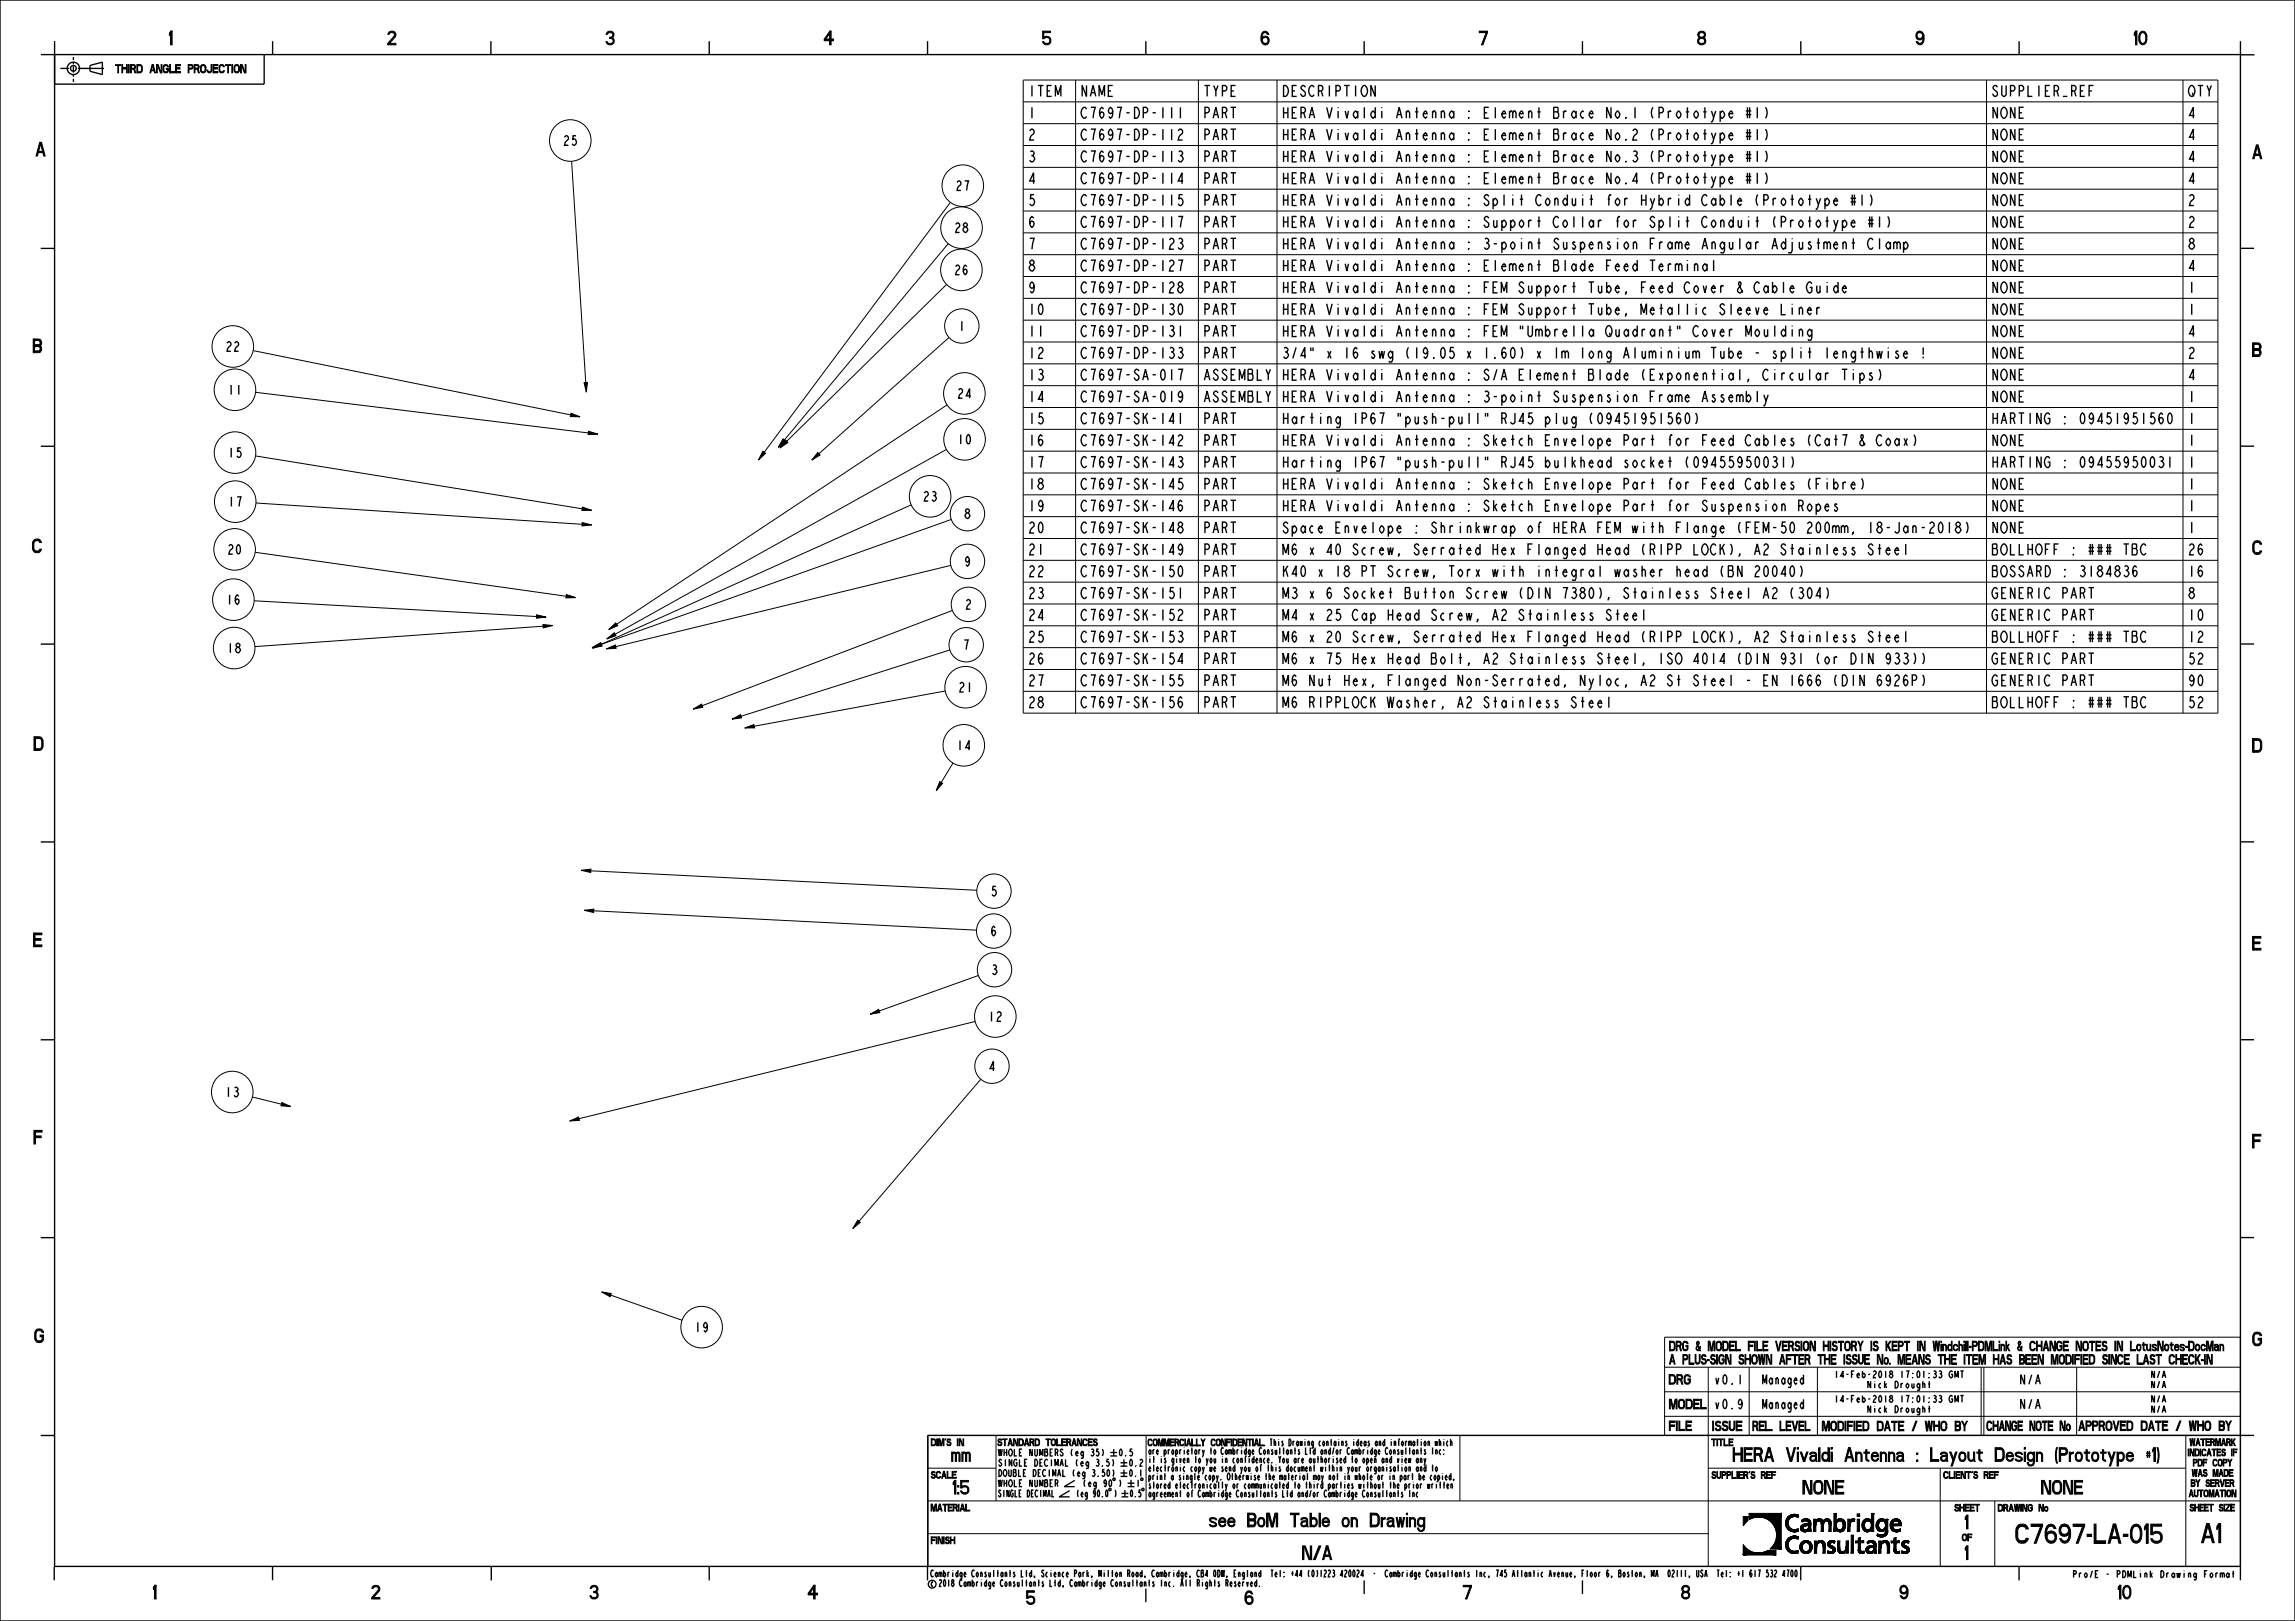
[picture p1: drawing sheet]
<svg xmlns="http://www.w3.org/2000/svg" width="841mm" height="594mm" viewBox="0 0 841 594" stroke-linecap="round" stroke-linejoin="round" font-family="sans-serif">
<g fill="#000">
<path d="M62.6 11.4h.5l-1 1.6v-.8zM62.6 11.4h.5v5h-.5zM142.6 11.7a1.45 1.45 0 0 1 1.9-.1 1.45 1.45 0 0 1 .3 1.9l-2.1 2.4h2.4v.5h-3v-.5l2.1-2.5a.97 .97 0 0 0-.2-1.5 .97 .97 0 0 0-1.4 .7h-.4zM222.6 11.7a1.4 1.4 0 0 1 2.3 .4 1.4 1.4 0 0 1-1.2 2v-.4a.94 .94 0 0 0 .8-1.4 .94 .94 0 0 0-1.5-.2l-.4 .5h-.4zM223.4 13.7a1.48 1.48 0 0 1 1.6 1.3 1.48 1.48 0 0 1-1.3 1.6 1.48 1.48 0 0 1-1.6-1.3h.4a1.05 1.05 0 0 0 1.6 .6 1.05 1.05 0 0 0 .1-1.7l-.8-.1zM302.1 14.3h3.3v.6h-3.3zM304.1 11.4h.3v.3l-2.1 3h-.2v-.4zM304.1 11.4h.5v5h-.5zM382.1 11.4h2.8v.6h-2.4v1.8l.9-.5v.5l-1.3 .4zM383.4 13.3a1.57 1.57 0 0 1 1.8 1.3 1.57 1.57 0 0 1-1.3 1.8 1.57 1.57 0 0 1-1.8-1.1h.4a1.22 1.22 0 0 0 1.1 .6 1.22 1.22 0 0 0 1.1-.6l-.2-1.1-1.1-.4zM462.4 13.9a1.57 1.57 0 0 1 2.7 .3 1.57 1.57 0 0 1-1.5 2.2v-.5a1.07 1.07 0 0 0 1.1-1.1 1.07 1.07 0 0 0-1.1-1 1.07 1.07 0 0 0-1 1.1h-.4zM462.7 11.8a1.31 1.31 0 0 1 1.3-.3 1.31 1.31 0 0 1 .9 1.1h-.5a.94 .94 0 0 0-1-.6 .94 .94 0 0 0-.8 .9v2l.3 .7 .7 .3v.5a2.52 2.52 0 0 1-1.4-3.5z"/>
<path d="M542.1 11.4h3v.6h-3zM544.6 12h.5l-1.7 4.4h-.5zM622.2 12.6h.4l.3 .8 .5 .3v.4l-.7 .4-.2 .8h-.4l.1-.8 .5-.6zM622.6 11.7a1.4 1.4 0 0 1 2.3 .4 1.4 1.4 0 0 1-1.2 2v-.4a.94 .94 0 0 0 .8-1.4 .94 .94 0 0 0-1.5-.2l-.4 .5h-.4zM623.4 13.7a1.48 1.48 0 0 1 1.6 1.3 1.48 1.48 0 0 1-1.3 1.6 1.48 1.48 0 0 1-1.6-1.3h.4a1.05 1.05 0 0 0 1.6 .6 1.05 1.05 0 0 0 .1-1.7l-.8-.1zM702.6 11.7l1-.3v.6a1.07 1.07 0 0 0-1.2 1 1.07 1.07 0 0 0 1.2 1.1 1.07 1.07 0 0 0 1-1.2h.4a1.54 1.54 0 0 1-2 1.7 1.54 1.54 0 0 1-.7-2.5zM703.6 11.4a2.52 2.52 0 0 1 1.4 3.5 1.39 1.39 0 0 1-1.2 1.5 1.39 1.39 0 0 1-1.6-1.1h.5a.99 .99 0 0 0 1 .6 .99 .99 0 0 0 .9-1v-2l-.4-.6-.6-.3zM782.6 11.4h.5l-1 1.6v-.8zM782.6 11.4h.5v5h-.5zM783.8 14.9h.4a1 1 0 0 0 1 1 1 1 0 0 0 1-1v-2h.5a2.52 2.52 0 0 1-1.5 3.5l-.9-.4zM784.3 11.8a1.39 1.39 0 0 1 1.5-.2 1.39 1.39 0 0 1 .9 1.3h-.5a1 1 0 0 0-1-.9 1 1 0 0 0-1 .9v2h-.4v-2zM42.3 23.7h1.9v.3h-1.9z"/>
<path d="M44.9 24.9h1.4v.4h-1.4zM48.1 23.7h.9a.85 .85 0 0 1 .7 .8 .85 .85 0 0 1-.7 .8h-.9v-.3h.9l.3-.4-.3-.6h-.9zM48.9 25.2h.4l.4 1.5h-.3zM50.4 23.7h1.2l.5 .6v1.7l-.5 .6-1.2 .1v-.4l1.1-.1 .3-.5-.1-1.4-1.3-.2zM55.7 23.7h.3l-.8 3h-.3zM55.3 25.7h1.2v.2h-1.2zM55.8 23.7h.3l.8 3h-.3zM57.6 23.7h.3l1.1 3h-.3zM60 23.9a.94 .94 0 0 1 1-.2 .94 .94 0 0 1 .7 .7h-.4a.68 .68 0 0 0-.7-.3 .68 .68 0 0 0-.6 .6v1a.71 .71 0 0 0 .6 .6 .71 .71 0 0 0 .8-.4v-.5h-.5v-.4h.8v1a1.01 1.01 0 0 1-1.1 .7 1.01 1.01 0 0 1-.9-1zM62.4 26.3h1.5v.4h-1.5zM64.6 23.7h1.5v.4h-1.5zM64.6 24.9h1.3v.4h-1.3z"/>
<path d="M64.6 26.3h1.5v.4h-1.5zM69.2 23.7h.9a.85 .85 0 0 1 .7 .8 .85 .85 0 0 1-.7 .8h-.9v-.3h.9l.3-.4-.3-.6h-.9zM71.4 23.7h.9a.85 .85 0 0 1 .7 .8 .85 .85 0 0 1-.7 .8h-.9v-.3h.9l.3-.4-.3-.6h-.9zM72.2 25.2h.4l.4 1.5h-.3zM73.7 23.9a.98 .98 0 0 1 1.2-.2 .98 .98 0 0 1 .5 1h-.3a.7 .7 0 0 0-.7-.7 .7 .7 0 0 0-.7 .7v1a.7 .7 0 0 0 .7 .6 .7 .7 0 0 0 .7-.6h.3a1 1 0 0 1-1 1 1 1 0 0 1-1-1zM75.1 24.7h.3v1h-.3zM77.3 23.7h.3v2a.91 .91 0 0 1-.9 1 .91 .91 0 0 1-.9-1h.3a.6 .6 0 0 0 .6 .6 .6 .6 0 0 0 .6-.6zM78.3 23.7h1.5v.4h-1.5zM78.3 24.9h1.3v.4h-1.3zM78.3 26.3h1.5v.4h-1.5zM80.5 23.9a.94 .94 0 0 1 1-.2 .94 .94 0 0 1 .7 .7h-.4a.68 .68 0 0 0-.7-.3 .68 .68 0 0 0-.6 .6v1a.68 .68 0 0 0 .6 .6 .68 .68 0 0 0 .7-.4h.4a.99 .99 0 0 1-1.1 .8 .99 .99 0 0 1-.9-1zM82.6 23.7h1.9v.3h-1.9z"/>
<path d="M86 23.9a.98 .98 0 0 1 1.2-.2 .98 .98 0 0 1 .5 1h-.3a.7 .7 0 0 0-.7-.7 .7 .7 0 0 0-.7 .7v1a.7 .7 0 0 0 .7 .6 .7 .7 0 0 0 .7-.6h.3a1 1 0 0 1-1 1 1 1 0 0 1-1-1zM87.4 24.7h.3v1h-.3zM88.4 23.7h.3l1.1 3h-.3zM14.5 52.2h.5l-1.3 5h-.5zM14.7 52.2h.5l1.3 5h-.5zM826.8 53.2h.5l-1.3 5h-.5zM827 53.2h.5l1.3 5h-.5zM12.2 124.2h.5v5h-.5zM12.7 124.2h1.5a1.42 1.42 0 0 1 1.1 1.4 1.42 1.42 0 0 1-1.1 1.4h-1.5v-.6h1.5l.5-.7-.5-.9h-1.5zM12.7 126.4h1.5a1.49 1.49 0 0 1 1.1 1.4 1.49 1.49 0 0 1-1.1 1.4h-1.5v-.6h1.5l.5-.6-.3-.9-1.7-.1zM825.5 125.7h.5v5h-.5zM826 125.7h1.5a1.42 1.42 0 0 1 1.1 1.3 1.42 1.42 0 0 1-1.1 1.4h-1.5v-.6h1.5l.5-.7-.5-.9h-1.5z"/>
<path d="M826 127.8h1.5a1.49 1.49 0 0 1 1.1 1.4 1.49 1.49 0 0 1-1.1 1.5h-1.5v-.7h1.5l.5-.6-.3-.9-1.7-.1zM12.4 198a1.57 1.57 0 0 1 1.7-.5 1.57 1.57 0 0 1 1.1 1.3h-.6a1.13 1.13 0 0 0-1.3-.7 1.13 1.13 0 0 0-.9 1.1v1.6a1.13 1.13 0 0 0 .9 1.1 1.13 1.13 0 0 0 1.3-.7h.6a1.64 1.64 0 0 1-1.9 1.4 1.64 1.64 0 0 1-1.4-1.8 2.83 2.83 0 0 1 .5-2.8zM826 198.6a1.57 1.57 0 0 1 1.7-.5 1.57 1.57 0 0 1 1 1.3h-.5a1.13 1.13 0 0 0-1.3-.6 1.13 1.13 0 0 0-.9 1.1v1.6a1.13 1.13 0 0 0 .9 1 1.13 1.13 0 0 0 1.3-.6h.5a1.64 1.64 0 0 1-1.8 1.3 1.64 1.64 0 0 1-1.4-1.7 2.83 2.83 0 0 1 .5-2.9zM12.5 270h.5v5h-.5zM13 270h1.5l.8 .4a4.1 4.1 0 0 1 .2 4l-.5 .5-2 .1v-.6l1.8-.2 .5-.9-.3-2.4-.5-.3h-1.5zM825.5 270.7h.5v5h-.5zM826 270.7h1.5l.8 .4a4.1 4.1 0 0 1 .2 3.9l-.5 .5-2 .2v-.7l1.8-.1 .5-.9-.2-2.4-.6-.3h-1.5zM12.3 341.9h.5v5h-.5zM12.8 341.9h2.5v.6h-2.5zM12.8 343.9h2.2v.7h-2.2zM12.8 346.3h2.5v.6h-2.5zM825.5 343.2h.5v5h-.5z"/>
<path d="M826 343.2h2.5v.6h-2.5zM826 345.2h2.2v.6h-2.2zM826 347.5h2.5v.7h-2.5zM12.4 414.2h.5v5h-.5zM12.9 414.2h2.5v.7h-2.5zM12.9 416.2h2.2v.7h-2.2zM825.5 415.7h.5v5h-.5zM826 415.7h2.5v.6h-2.5zM826 417.7h2.2v.6h-2.2zM13.2 487.4a1.57 1.57 0 0 1 1.7-.5 1.57 1.57 0 0 1 1.1 1.3h-.6a1.13 1.13 0 0 0-1.3-.6 1.13 1.13 0 0 0-.9 1.1v1.6a1.18 1.18 0 0 0 1 1.1 1.18 1.18 0 0 0 1.3-.7v-.9h-.8v-.6h1.3v1.7a1.68 1.68 0 0 1-1.9 1.1 1.68 1.68 0 0 1-1.4-1.7 2.83 2.83 0 0 1 .5-2.9zM612.6 496.4h.3l-.8 3.5h-.3zM612.1 491.5l1.2 .1 .5 .6v2l-.5 .7-1.2 .1v-.5h1.1l.3-.7-.1-1.6-1.3-.3z"/>
<path d="M612.2 498.7h1.2v.3h-1.2zM612.7 496.4h.3l.8 3.5h-.3zM614.5 491.5h1a1.04 1.04 0 0 1 .6 1 1.04 1.04 0 0 1-.6 .9h-1v-.4h1l.3-.5-.3-.6h-1zM615.4 493.2h.3l.5 1.8h-.4zM617 496.4h.9a1.04 1.04 0 0 1 .7 1 1.04 1.04 0 0 1-.7 .9h-.9v-.4h.9l.3-.5-.3-.6h-.9zM617.1 491.6h1l.5 .6-.4 .2a.68 .68 0 0 0-.8-.5 .68 .68 0 0 0-.5 .8v1.1a.71 .71 0 0 0 .5 .7 .71 .71 0 0 0 .9-.4v-.6h-.5v-.5h.8v1.2a1.02 1.02 0 0 1-1.2 .8 1.02 1.02 0 0 1-.8-1.2v-1.6zM619.2 499.4h1.6v.5h-1.6zM621.2 496.4h.3v2.3a.63 .63 0 0 0 .6 .7 .63 .63 0 0 0 .6-.7v-2.3h.3v2.3a.95 .95 0 0 1-.9 1.2 .95 .95 0 0 1-.9-1.2zM622.5 492.2l.1 .3a1.59 1.59 0 0 0-.6 2.1 .88 .88 0 0 0 .9-1.3 .85 .85 0 0 1-.3 1.5 .85 .85 0 0 1-1.1-1zM621.9 491.6l.4-.1 .3 .2 .1 .5-.6-.4-.2 .5 1.2 2.7-1.4-2.5zM624.2 497.9a.98 .98 0 0 1 1.2 .7 .98 .98 0 0 1-.8 1.2 .98 .98 0 0 1-1.2-.8h.4l.3 .4 .8-.2v-.7l-.7-.3zM623.7 496.5h1.1l.4 .5-1.2-.1-.1 .5 .3 .8-.6-.5z"/>
<path d="M625.7 498.2h.7v.4h-.7zM626.3 491.5h.3l.7 3.5h-.3zM627.6 497.9a.98 .98 0 0 1 1.1 .7 .98 .98 0 0 1-.8 1.2 .98 .98 0 0 1-1.1-.8h.3l.4 .4h.7l.1-.9-.7-.3zM627.8 491.5h.3l-.7 3.5h-.3zM627.1 496.5h1.1l.3 .5-1.1-.1-.2 .5 .4 .8-.7-.5zM629.3 491.6h1.1l.4 .6 .1 .5h-.3a.72 .72 0 0 0-.7-.8 .72 .72 0 0 0-.8 .8v1.1a.72 .72 0 0 0 .8 .8 .72 .72 0 0 0 .7-.8h.3a1.04 1.04 0 0 1-1 1.2 1.04 1.04 0 0 1-1.1-1.2l.1-1.6zM630.6 492.7h.3v1.1h-.3zM631.6 491.5l1.2 .1 .5 .6v2l-.5 .7-1.2 .1v-.5h1.1l.3-.7-.1-1.6-1.3-.3zM630.4 496.5h1l.4 .6-.3 .2a.68 .68 0 0 0-.8-.5 .68 .68 0 0 0-.5 .8v1.1a.71 .71 0 0 0 .5 .7 .71 .71 0 0 0 .8-.4v-.6h-.4v-.5h.7v1.2a1.02 1.02 0 0 1-1.2 .8 1.02 1.02 0 0 1-.7-1.2v-1.6zM632.6 496.4h.3l1.1 3.5h-.3zM634 491.5h1.6v.4h-1.6zM634 492.9h1.4v.4h-1.4z"/>
<path d="M634 494.5h1.6v.5h-1.6zM636.3 494.5h1.5v.5h-1.5zM638 497.9a.98 .98 0 0 1 1.1 .7 .98 .98 0 0 1-.8 1.2 .98 .98 0 0 1-1.1-.8h.4l.3 .4 .8-.2v-.7l-.7-.3zM637.5 496.5h1.1l.3 .5-1.1-.1-.1 .5 .3 .8-.6-.5zM639.8 497.8h1.4v.4h-1.4zM641 491.5h1.5v.4h-1.5zM641 492.9h1.3v.4h-1.3zM642.4 496.5h1l.5 .6v.5h-.3a.72 .72 0 0 0-.7-.8 .72 .72 0 0 0-.7 .8v1.1a.72 .72 0 0 0 .7 .8 .72 .72 0 0 0 .7-.8h.3a1.04 1.04 0 0 1-1 1.2 1.04 1.04 0 0 1-1-1.2v-1.6zM643.6 497.6h.3v1.1h-.3zM644 494.5h1.6v.5h-1.6zM644.3 496.4h.4l.4 3.5h-.3zM645.4 496.4h.3l-.5 3.5h-.3z"/>
<path d="M645.5 496.4h.3l.5 3.5h-.3zM646.3 491.5h1.5v.4h-1.5zM646.3 492.9h1.3v.4h-1.3zM646.3 494.5h1.5v.5h-1.5zM646.5 496.4h.3l-.4 3.5h-.3zM647.5 496.4h.3l1.1 3.5h-.3zM650.7 491.5h.3l.8 3.5h-.3zM652.9 496.4h.3l-.8 3.5h-.3zM652.4 491.5h.3l-.8 3.5h-.3zM652.5 498.7h1.2v.3h-1.2zM653.4 491.5h1.6v.4h-1.6zM653.4 492.9h1.4v.4h-1.4z"/>
<path d="M653.4 494.5h1.6v.5h-1.6zM653 496.4h.3l.8 3.5h-.3zM654.9 496.4h1.5v.4h-1.5zM654.9 497.8h1.3v.4h-1.3zM655.7 491.5h.9a1.04 1.04 0 0 1 .7 1 1.04 1.04 0 0 1-.7 .9h-.9v-.4h.9l.3-.5-.3-.6h-.9zM656.5 493.2h.4l.4 1.8h-.3zM656.8 496.4h1.9v.4h-1.9zM658.5 493a.98 .98 0 0 1 1.2 .7 .98 .98 0 0 1-.8 1.2 .98 .98 0 0 1-1.2-.8h.4l.3 .4 .8-.2v-.7l-.7-.3zM658 491.6h1.1l.4 .5-1.2-.1-.1 .5 .3 .8-.6-.5zM659.5 496.4h1.5v.4h-1.5zM659.5 497.8h1.3v.4h-1.3zM659.5 499.4h1.5v.5h-1.5z"/>
<path d="M661.7 496.4h.9a1.04 1.04 0 0 1 .7 1 1.04 1.04 0 0 1-.7 .9h-.9v-.4h.9l.3-.5-.3-.6h-.9zM662.5 498.1h.4l.4 1.8h-.3zM661.3 491.6h1l.5 .6v.5h-.3a.72 .72 0 0 0-.7-.8 .72 .72 0 0 0-.7 .8v1.1a.72 .72 0 0 0 .7 .8 .72 .72 0 0 0 .7-.8h.3a1.04 1.04 0 0 1-1 1.2 1.04 1.04 0 0 1-1-1.2v-1.6zM662.5 492.7h.3v1.1h-.3zM663.5 491.5h.3l1.2 3.5h-.3zM666.2 496.4h1.9v.4h-1.9zM668.4 492.9h1.5v.4h-1.5zM668.8 497.8h1.5v.4h-1.5zM671.3 496.4h1.5v.4h-1.5zM671.3 497.8h1.3v.4h-1.3zM671.3 499.4h1.5v.5h-1.5zM672.2 493a.98 .98 0 0 1 1.1 .7 .98 .98 0 0 1-.8 1.2 .98 .98 0 0 1-1.1-.8h.4l.3 .4h.7l.1-.9-.7-.3z"/>
<path d="M671.7 491.6h1.1l.3 .5-1.1-.1-.1 .5 .3 .8-.6-.5zM673.6 491.5h2v.4h-2zM677.3 497.9a.98 .98 0 0 1 1.1 .7 .98 .98 0 0 1-.8 1.2 .98 .98 0 0 1-1.1-.8h.4l.3 .4h.7l.1-.9-.7-.3zM676.5 491.6h1l.5 .6v.5h-.3a.72 .72 0 0 0-.7-.8 .72 .72 0 0 0-.7 .8v1.1a.72 .72 0 0 0 .7 .8 .72 .72 0 0 0 .7-.8h.3a1.04 1.04 0 0 1-1 1.2 1.04 1.04 0 0 1-1-1.2v-1.6zM677.7 492.7h.3v1.1h-.3zM676.8 496.5h1.1l.3 .5-1.1-.1-.1 .5 .3 .8-.6-.5zM678.7 491.5h1a1.04 1.04 0 0 1 .6 1 1.04 1.04 0 0 1-.6 .9h-1v-.4h1l.3-.5-.3-.6h-1zM679.5 497.9a.98 .98 0 0 1 1.2 .7 .98 .98 0 0 1-.8 1.2 .98 .98 0 0 1-1.2-.8h.4l.3 .4 .8-.2v-.7l-.7-.3zM679.6 493.2h.3l.5 1.8h-.4zM679.1 496.5h1.1l.3 .5-1.1-.1-.2 .5 .3 .8-.6-.5zM680.8 491.5h.3l.8 1.7v1.8h-.3v-1.8zM681 496.4h.3v2.3a.63 .63 0 0 0 .6 .7 .63 .63 0 0 0 .6-.7v-2.3h.3v2.3a.95 .95 0 0 1-.9 1.2 .95 .95 0 0 1-.9-1.2z"/>
<path d="M682.4 491.5h.3l-.8 1.7h-.3zM683.5 496.4h1.6v.4h-1.6zM683.5 497.8h1.4v.4h-1.4zM683.5 499.4h1.6v.5h-1.6zM687.2 493a.98 .98 0 0 1 1.1 .7 .98 .98 0 0 1-.8 1.2 .98 .98 0 0 1-1.1-.8h.4l.3 .4 .8-.2v-.7l-.7-.3zM686.7 491.6h1.1l.3 .5-1.1-.1-.1 .5 .3 .8-.6-.5zM688.2 496.4h.3l1.2 3.5h-.3zM690.7 497.7l.3-.2 .1 .3a.99 .99 0 0 0-.5 1 .99 .99 0 0 0 .7 .8l.1 .3a1.33 1.33 0 0 1-.7-2.2zM691 497.5a1.31 1.31 0 0 1 1 1 1.31 1.31 0 0 1-.4 1.3l-.3-.2a.99 .99 0 0 0 .5-1 .99 .99 0 0 0-.7-.8zM691.6 492.9h.4l.9 2.1h-.4zM692.4 499.5h.3v.4h-.3zM692.5 491.5h.4l-1.5 2.3v-.6z"/>
<path d="M693.7 491.5h1.5v.4h-1.5zM693.7 492.9h1.3v.4h-1.3zM693.7 494.5h1.5v.5h-1.5zM695.8 496.4h.4l.7 3.5h-.3zM695.9 491.5h.9a1.04 1.04 0 0 1 .7 1 1.04 1.04 0 0 1-.7 .9h-.9v-.4h.9l.3-.5-.3-.6h-.9zM697.4 496.4h.3l-.7 3.5h-.3zM697.8 491.5h2v.4h-2zM698.7 496.4h1.5v.4h-1.5zM698.7 497.8h1.3v.4h-1.3zM698.7 499.4h1.5v.5h-1.5zM701.5 496.4h.3l-.8 3.5h-.4zM701.1 498.7h1.2v.3h-1.2z"/>
<path d="M701.6 496.4h.3l.8 3.5h-.3zM703.4 496.4h.3l1.1 3.5h-.3zM703.8 491.5h.3l1.1 3.5h-.3zM706.3 497.9a.98 .98 0 0 1 1.2 .7 .98 .98 0 0 1-.8 1.2 .98 .98 0 0 1-1.2-.8h.4l.3 .4 .8-.2v-.7l-.7-.3zM705.9 496.5h1.1l.3 .5-1.1-.1-.2 .5 .3 .8-.6-.5zM708.4 491.5h.3l.4 3.5h-.3zM709.4 491.5h.3l-.5 3.5h-.3zM709.5 491.5h.3l.5 3.5h-.3zM710.2 496.4h2v.4h-2zM710.5 491.5h.3l-.4 3.5h-.3zM711.2 491.5h.3v.4h-.3zM712.2 492.8l.6-.2 .4 .4 .1 2h-.3v-1.8l-.4-.3-.5 .4z"/>
<path d="M712.9 497.8h1.4v.4h-1.4zM714 492.8a.64 .64 0 0 1 .8-.2 .64 .64 0 0 1 .3 .8l-.5-.4a.79 .79 0 0 0-.7 .9 .79 .79 0 0 0 .9 .6l.3-.3a.71 .71 0 0 1-.7 .8 .71 .71 0 0 1-.7-.9zM715.3 496.4h1.6v.4h-1.6zM715.3 497.8h1.4v.4h-1.4zM715.3 499.4h1.6v.5h-1.6zM716 492.9l1-.2 .3 .3 .1 .3h-.3a.68 .68 0 0 0-1-.2 .68 .68 0 0 0 0 1.1l.5 .5 .8-.5a.85 .85 0 0 1-1.1 .7 .85 .85 0 0 1-.5-1.1zM718.2 492.8l.5-.2 .4 .4 .1 2h-.2l-.1-1.8-.4-.3-.4 .4zM719.6 491.5h.3v.4h-.3zM720.6 496.4h1.9v.4h-1.9zM721.6 493.3h.7v.4h-.7zM723.1 491.5h.9a1.04 1.04 0 0 1 .6 1 1.04 1.04 0 0 1-.6 .9h-.9v-.4h.9l.3-.5-.3-.6h-.9zM723.2 496.4h1.5v.4h-1.5z"/>
<path d="M723.2 497.8h1.3v.4h-1.3zM723.2 499.4h1.5v.5h-1.5zM725.3 491.5l1.2 .1 .5 .6v2l-.5 .7-1.2 .1v-.5h1.1l.3-.7-.1-1.6-1.3-.3zM725.5 496.4h.3l.7 3.5h-.3zM727 496.4h.3l-.7 3.5h-.3zM727.7 491.5h.4l.7 3.5h-.3zM729.3 491.5h.3l-.7 3.5h-.3zM730.6 494.5h1.5v.5h-1.5zM730.8 497.8h1.4v.4h-1.4zM732.5 491.5h.3v.4h-.3zM733.7 496.4h.3l-.8 3.5h-.3zM733.3 498.7h1.2v.3h-1.2z"/>
<path d="M733.6 492.8l.5-.2 .4 .4 .1 2h-.2l-.1-1.8-.4-.3-.4 .4zM733.8 496.4h.3l.8 3.5h-.3zM735.5 493.6l.2-.1 .8 1.5h-.3zM736 492.6h.3l-1 1.6zM736.1 497.9a.98 .98 0 0 1 1.2 .7 .98 .98 0 0 1-.8 1.2 .98 .98 0 0 1-1.1-.8h.3l.3 .4 .8-.2v-.7l-.7-.3zM735.7 496.5h1.1l.3 .5-1.1-.1-.2 .5 .3 .8-.6-.5zM740.3 492.2l.2 .3a1.59 1.59 0 0 0-.6 2.1 .88 .88 0 0 0 .9-1.3 .85 .85 0 0 1-.3 1.5 .85 .85 0 0 1-1.1-1zM740.4 496.4h.9a1.04 1.04 0 0 1 .6 1 1.04 1.04 0 0 1-.6 .9h-.9v-.4h.9l.3-.5-.3-.6h-.9zM740.4 497.9h.9a1.09 1.09 0 0 1 .6 1 1.09 1.09 0 0 1-.6 1h-.9v-.5h.9l.3-.4-.2-.6-1-.1zM739.7 491.6l.5-.1 .3 .2v.5l-.6-.4-.2 .5 1.3 2.7-1.4-2.5zM742.6 496.4h1.5v.4h-1.5zM742.6 497.8h1.3v.4h-1.3z"/>
<path d="M742.6 499.4h1.5v.5h-1.5zM744.8 496.4h1.6v.4h-1.6zM744.8 497.8h1.4v.4h-1.4zM744.8 499.4h1.6v.5h-1.6zM744.3 491.6h1.1l.4 .6-.3 .2a.68 .68 0 0 0-.8-.5 .68 .68 0 0 0-.6 .8v1.1a.68 .68 0 0 0 .6 .7 .68 .68 0 0 0 .8-.4h.3a1.01 1.01 0 0 1-1.1 .9 1.01 1.01 0 0 1-.9-1.2l.1-1.6zM746.6 492.9h1.4v.4h-1.4zM747.1 496.4h.3l1.1 3.5h-.3zM749.5 491.5h.4l-.9 3.5h-.3zM749.1 493.8h1.3v.3h-1.3zM749.6 491.5h.4l.8 3.5h-.3zM751.5 491.5h.3l1.1 3.5h-.3zM752 496.4h.3l.7 3.5h-.3z"/>
<path d="M753.5 496.4h.3l-.7 3.5h-.3zM754.1 491.6h1.1l.4 .6-.3 .2a.68 .68 0 0 0-.8-.5 .68 .68 0 0 0-.6 .8v1.1a.71 .71 0 0 0 .6 .8 .71 .71 0 0 0 .8-.5v-.6h-.4v-.5h.7v1.2a1.02 1.02 0 0 1-1.2 .8 1.02 1.02 0 0 1-.8-1.2l.1-1.6zM756.4 491.5h1.5v.4h-1.5zM756.4 492.9h1.3v.4h-1.3zM756.4 494.5h1.5v.5h-1.5zM755.1 496.5h1l.4 .6 .1 .5h-.3a.72 .72 0 0 0-.7-.8 .72 .72 0 0 0-.7 .8v1.1a.72 .72 0 0 0 .7 .8 .72 .72 0 0 0 .7-.8h.3a1.04 1.04 0 0 1-1 1.2 1.04 1.04 0 0 1-1.1-1.2l.1-1.6zM756.3 497.6h.3v1.1h-.3zM757.3 496.4l1.2 .1 .5 .6v2l-.5 .7-1.2 .1v-.5h1.1l.3-.7-.1-1.6-1.3-.3zM760.6 496.4h1.5v.4h-1.5zM760.6 497.8h1.3v.4h-1.3zM761.1 491.5h.3l1.1 3.5h-.3zM763.6 496.4h1.6v.4h-1.6z"/>
<path d="M763.6 497.8h1.4v.4h-1.4zM763.6 499.4h1.6v.5h-1.6zM763.7 491.6h1.1l.4 .6 .1 .5h-.3a.72 .72 0 0 0-.8-.8 .72 .72 0 0 0-.7 .8v1.1a.72 .72 0 0 0 .7 .8 .72 .72 0 0 0 .8-.8h.3a1.04 1.04 0 0 1-1.1 1.2 1.04 1.04 0 0 1-1-1.2l.1-1.6zM765 492.7h.3v1.1h-.3zM765.7 491.5h1.9v.4h-1.9zM765.9 496.4l1.2 .1 .5 .6v2l-.5 .7-1.2 .1v-.5h1.1l.3-.7-.1-1.6-1.3-.3zM768.3 491.5h1.6v.4h-1.6zM768.3 492.9h1.4v.4h-1.4zM768.3 494.5h1.6v.5h-1.6zM771 493a.98 .98 0 0 1 1.2 .7 .98 .98 0 0 1-.8 1.2 .98 .98 0 0 1-1.1-.8h.3l.3 .4h.7l.1-.9-.7-.3zM771.2 497.9a.98 .98 0 0 1 1.2 .7 .98 .98 0 0 1-.8 1.2 .98 .98 0 0 1-1.1-.8h.3l.3 .4 .9-.2v-.7l-.8-.3zM770.6 491.6h1.1l.3 .5-1.1-.1-.2 .5 .3 .8-.6-.5z"/>
<path d="M770.8 496.5h1.1l.3 .5-1.1-.1-.2 .5 .3 .8-.6-.5zM773.8 496.4h.3l1.2 3.5h-.3zM776.1 491.5h.3l1.1 3.5h-.3zM776.5 496.5h1l.5 .6-.4 .2a.68 .68 0 0 0-.8-.5 .68 .68 0 0 0-.5 .8v1.1a.68 .68 0 0 0 .5 .7 .68 .68 0 0 0 .8-.4h.4a1.01 1.01 0 0 1-1.2 .9 1.01 1.01 0 0 1-.8-1.2v-1.6zM778.7 496.4h1.6v.4h-1.6zM778.7 497.8h1.4v.4h-1.4zM778.7 499.4h1.6v.5h-1.6zM781 494.5h1.5v.5h-1.5zM783.4 499.4h1.6v.5h-1.6zM783.2 492.8l.3-.2 .1 .3a.99 .99 0 0 0-.4 1 .99 .99 0 0 0 .6 .8l.1 .3a1.33 1.33 0 0 1-.7-2.2zM783.5 492.6a1.31 1.31 0 0 1 1.1 1 1.31 1.31 0 0 1-.4 1.3l-.4-.2a.99 .99 0 0 0 .5-1 .99 .99 0 0 0-.7-.8zM785.4 492h.2v.6h.6v.3h-.6v1.3l.5 .8-.6-.3-.1-1.8h-.4v-.3h.4z"/>
<path d="M786.2 496.4h.3l-.8 3.5h-.3zM785.8 498.7h1.2v.3h-1.2zM786.6 492.6h.3l.1 1.9 .4 .2 .5-.5a.66 .66 0 0 1-.8 .8 .66 .66 0 0 1-.5-.9zM786.3 496.4h.3l.8 3.5h-.3zM787.9 492.6h.2l.1 2.4h-.2l-.1-.5zM788.6 497.9a.98 .98 0 0 1 1.2 .7 .98 .98 0 0 1-.8 1.2 .98 .98 0 0 1-1.2-.8h.4l.3 .4h.7l.1-.9-.7-.3zM788.1 496.5h1.2l.3 .5-1.2-.1-.1 .5 .3 .8-.6-.5zM790.1 496.4h1.9v.4h-1.9zM788.7 492.8l1.2-.1 .4 .5a.78 .78 0 0 0-1.4 .1l1.1 .6a.77 .77 0 0 1-.3 1.2 .77 .77 0 0 1-1.1-.7 .78 .78 0 0 0 1.4-.2l-1.3-.7zM791 491.5h.3l1.1 3.5h-.3zM793.4 492.8l.3-.2 .1 .3a.99 .99 0 0 0-.4 1 .99 .99 0 0 0 .7 .8l.1 .3a1.33 1.33 0 0 1-.8-2.2zM793.7 492.6a1.31 1.31 0 0 1 1.1 1 1.31 1.31 0 0 1-.4 1.3l-.3-.2a.99 .99 0 0 0 .4-1 .99 .99 0 0 0-.7-.8z"/>
<path d="M795.6 492h.2v.6h.6v.3h-.6v1.3l.5 .8-.6-.3-.1-1.8h-.4v-.3h.4zM795.4 496.5h1l.5 .6-.4 .2a.68 .68 0 0 0-.8-.5 .68 .68 0 0 0-.5 .8v1.1a.68 .68 0 0 0 .5 .7 .68 .68 0 0 0 .8-.4h.4a1.01 1.01 0 0 1-1.2 .9 1.01 1.01 0 0 1-.8-1.2v-1.6zM797.6 497.8h1.5v.4h-1.5zM797.1 492.9l.3-.2a.77 .77 0 0 1 1 .8h-.2a.62 .62 0 0 0-.9-.5 .62 .62 0 0 0-.2 .9 .58 .58 0 0 0 .4 .7 .58 .58 0 0 0 .7-.4h.2a.85 .85 0 0 1-1 .7 .85 .85 0 0 1-.6-1.1zM797.1 493.5h1.3v.3h-1.3zM800.1 496.4h1.5v.4h-1.5zM800.1 497.8h1.3v.4h-1.3zM800.1 499.4h1.5v.5h-1.5zM799 492.8l1.1-.1 .4 .5a.78 .78 0 0 0-1.3 .1l1 .6a.77 .77 0 0 1-.3 1.2 .77 .77 0 0 1-1-.7 .78 .78 0 0 0 1.3-.2l-1.2-.7zM800.9 493.3h.7v.4h-.7zM802.3 491.5l1.2 .1 .5 .6v2l-.5 .7-1.2 .1v-.5h1.1l.4-.7-.2-1.6-1.3-.3zM802.5 496.5h1l.5 .6-.4 .2a.68 .68 0 0 0-.7-.5 .68 .68 0 0 0-.6 .8v1.1a.68 .68 0 0 0 .6 .7 .68 .68 0 0 0 .7-.4h.4a1.01 1.01 0 0 1-1.1 .9 1.01 1.01 0 0 1-.9-1.2l.1-1.6z"/>
<path d="M805 497.8h.4l.9 2.1h-.4zM804.8 492.8l.3-.2 .1 .3a.99 .99 0 0 0-.5 1 .99 .99 0 0 0 .7 .8l.1 .3a1.33 1.33 0 0 1-.7-2.2zM805.1 492.6a1.31 1.31 0 0 1 1 1 1.31 1.31 0 0 1-.4 1.3l-.3-.2a.99 .99 0 0 0 .5-1 .99 .99 0 0 0-.7-.8zM805.9 496.4h.4l-1.5 2.3v-.6zM806.7 498.2h.7v.4h-.7zM806.8 492.9l.9-.2 .4 .3v.3h-.2a.68 .68 0 0 0-1-.2 .68 .68 0 0 0-.1 1.1l.5 .5 .8-.5a.85 .85 0 0 1-1 .7 .85 .85 0 0 1-.6-1.1zM808.9 491.5h.3l.7 3.5h-.3zM809 496.4h.3l1.1 3.5h-.3zM810.4 491.5h.3l-.7 3.5h-.3zM811.6 492.8l.7-.2 .6 .4 .1 2-.3-.2v-1.6a.83 .83 0 0 0-1.3 0zM811.6 493.6l1.1-.2v.3h-.6a.52 .52 0 0 0-.4 .4 .52 .52 0 0 0 .2 .6l.6-.2 .2-.4v.4a.74 .74 0 0 1-1.1 .3 .74 .74 0 0 1 0-1.2zM813.8 492.8l.6-.2 .4 .4 .1 2h-.3v-1.8l-.4-.3-.5 .4z"/>
<path d="M826 488.6a1.57 1.57 0 0 1 1.7-.5 1.57 1.57 0 0 1 1 1.3h-.5a1.13 1.13 0 0 0-1.3-.6 1.13 1.13 0 0 0-.9 1.1v1.6a1.18 1.18 0 0 0 1 1 1.18 1.18 0 0 0 1.2-.6v-.9h-.7v-.6h1.2v1.7a1.68 1.68 0 0 1-1.8 1.1 1.68 1.68 0 0 1-1.4-1.7 2.83 2.83 0 0 1 .5-2.9zM612 503.7h1.1l.5 .3a2.89 2.89 0 0 1 .2 2.8l-.4 .3-1.4 .1v-.4l1.3-.1 .3-.7-.1-1.6-1.5-.2zM612.1 512.8h.3l.9 3.5h-.4zM613.8 512.8h.4l-.8 3.5h-.4zM614.8 503.7h1.1a1 1 0 0 1 .7 1 1 1 0 0 1-.7 1h-1.1v-.5h1.1l.3-.4-.3-.7h-1.1zM615.7 505.4h.5l.5 1.8h-.4zM615.4 513.1a1.15 1.15 0 0 1 1.3-.3 1.15 1.15 0 0 1 .6 1.1h-.3a.82 .82 0 0 0-.8-.7 .82 .82 0 0 0-.8 .7v1.2a.82 .82 0 0 0 .8 .7 .82 .82 0 0 0 .8-.7h.3a1.17 1.17 0 0 1-1.1 1.2 1.17 1.17 0 0 1-1.2-1.2 1.98 1.98 0 0 1 .4-2zM617 513.9h.3v1.2h-.3zM618.2 512.8h1l.6 .3a2.89 2.89 0 0 1 .1 2.7l-.3 .4-1.4 .1v-.5l1.2-.1 .4-.6-.2-1.7-1.4-.2zM617.5 504a1.1 1.1 0 0 1 1.2-.3 1.1 1.1 0 0 1 .7 .9h-.4a.79 .79 0 0 0-.9-.4 .79 .79 0 0 0-.6 .7v1.1a.83 .83 0 0 0 .7 .8 .83 .83 0 0 0 .9-.5v-.6h-.6v-.4h.9v1.2a1.17 1.17 0 0 1-1.3 .7 1.17 1.17 0 0 1-1-1.2 1.98 1.98 0 0 1 .4-2zM621 512.8h1.7v.4h-1.7zM621 514.2h1.5v.4h-1.5z"/>
<path d="M621 515.8h1.7v.5h-1.7zM623.5 515.8h1.8v.5h-1.8zM341.5 527.3h1l.4 .5v1.4l-.4 .5-1 .1v-.4h.9l.3-.5-.2-1.2-1-.1zM341.5 539.3l.9-.1 .3 .4h-1l.2 .9-.5-.4zM344.2 527.3h.2l.6 2.5h-.2zM343.3 539.4a.79 .79 0 0 1 .9-.2 .79 .79 0 0 1 .5 .6h-.3a.57 .57 0 0 0-.6-.3 .57 .57 0 0 0-.5 .5v.8a.57 .57 0 0 0 .5 .6 .57 .57 0 0 0 .6-.3h.3a.82 .82 0 0 1-.9 .6 .82 .82 0 0 1-.7-.9zM345.4 527.3h.3l-.6 2.5h-.3zM346.4 527.3h.2l-.3 .3zM347.6 528.3a.74 .74 0 0 1 .9 .6 .74 .74 0 0 1-.5 .9l-.7-.1-.3-.4v-.2l.5 .3 .7-.1v-.5l-.6-.2zM347.2 527.4l.9-.1 .3 .4-.9-.1 .1 1-.5-.4zM349.2 539.2h1.2v.3h-1.2zM351.7 527.3h.3l.9 2.5h-.3z"/>
<path d="M366.2 528.3a.74 .74 0 0 1 .9 .6 .74 .74 0 0 1-.5 .9l-.7-.1-.2-.4-.1-.2 .6 .3 .6-.1v-.5l-.6-.2zM365.9 527.4l.9-.1 .2 .4-.9-.1 .1 1-.5-.4zM367.4 527.3h1.6v.2h-1.6zM370 527.3h.3l-.7 2.5h-.2zM369.7 528.9h1v.2h-1zM370.1 527.3h.3l.6 2.5h-.2zM371.6 527.3h.3l.9 2.5h-.3zM373.6 527.3h1l.4 .5v1.4l-.4 .5-1 .1v-.4h.9l.3-.5-.1-1.2-1.1-.1zM376 527.3h.3l-.7 2.5h-.2zM375.7 528.9h1v.2h-1zM376.1 527.3h.3l.6 2.5h-.2zM377.6 527.3h.8a.71 .71 0 0 1 .5 .7 .71 .71 0 0 1-.5 .6h-.8v-.3h.8l.2-.3-.2-.5h-.8z"/>
<path d="M378.3 528.5h.3l.3 1.3h-.2zM379.5 527.3h1l.4 .5v1.4l-.4 .5-1 .1v-.4h.9l.3-.5-.1-1.2-1.1-.1zM383.3 527.3h1.6v.2h-1.6zM385.4 527.5a.82 .82 0 0 1 1-.2 .82 .82 0 0 1 .5 .8h-.3a.58 .58 0 0 0-.6-.5 .58 .58 0 0 0-.6 .5v.8a.58 .58 0 0 0 .6 .6 .58 .58 0 0 0 .6-.6h.3a.83 .83 0 0 1-.9 .9 .83 .83 0 0 1-.8-.9zM386.6 528.1h.3v.8h-.3zM387.4 529.4h1.3v.4h-1.3zM389.3 527.3h1.2v.3h-1.2zM389.3 528.3h1.1v.3h-1.1zM389.3 529.4h1.2v.4h-1.2zM391.1 527.3h.8a.71 .71 0 0 1 .5 .7 .71 .71 0 0 1-.5 .6h-.8v-.3h.8l.2-.3-.2-.5h-.8zM391.8 528.5h.3l.3 1.3h-.2zM393.4 527.3h.3l-.7 2.5h-.2z"/>
<path d="M393.1 528.9h1v.2h-1zM393.5 527.3h.3l.6 2.5h-.2zM395 527.3h.3l.9 2.5h-.3zM397 527.5a.79 .79 0 0 1 .9-.3 .79 .79 0 0 1 .5 .7h-.3a.57 .57 0 0 0-.6-.3 .57 .57 0 0 0-.5 .5v.8a.57 .57 0 0 0 .5 .6 .57 .57 0 0 0 .6-.4h.3a.82 .82 0 0 1-.9 .7 .82 .82 0 0 1-.7-.9zM399 527.3h1.3v.3h-1.3zM399 528.3h1.1v.3h-1.1zM399 529.4h1.3v.4h-1.3zM401.2 528.3a.74 .74 0 0 1 .9 .6 .74 .74 0 0 1-.5 .9l-.7-.1-.2-.4-.1-.2 .6 .3 .6-.1v-.5l-.6-.2zM400.9 527.4l.9-.1 .2 .4-.9-.1 .1 1-.5-.4zM421.1 527.4h.7l.4 .4-.3 .2a.53 .53 0 0 0-.6-.4 .53 .53 0 0 0-.4 .6v.8a.53 .53 0 0 0 .4 .5 .53 .53 0 0 0 .6-.3h.3a.77 .77 0 0 1-.9 .6 .77 .77 0 0 1-.6-.8v-1.2zM422.9 527.4h.8l.4 .4v.4h-.2a.55 .55 0 0 0-.6-.6 .55 .55 0 0 0-.5 .6v.8a.55 .55 0 0 0 .5 .5 .55 .55 0 0 0 .6-.5h.2a.79 .79 0 0 1-.8 .8 .79 .79 0 0 1-.8-.8l.1-1.2zM423.9 528.2h.2v.8h-.2z"/>
<path d="M424.7 527.3h.2l.5 2.5h-.2zM425.8 527.3h.3l-.6 2.5h-.2zM426.8 527.3h.3l.5 2.5h-.2zM428 527.3h.2l-.5 2.5h-.2zM429 527.3h1.2v.3h-1.2zM429 528.3h1v.3h-1zM429 529.5h1.2v.3h-1.2zM430.7 527.3h.7a.72 .72 0 0 1 .6 .7 .72 .72 0 0 1-.6 .7h-.7v-.3h.7l.3-.3-.3-.5h-.7zM431.4 528.5h.2l.4 1.3h-.3zM432.7 527.4h.8l.3 .4-.2 .2a.53 .53 0 0 0-.6-.4 .53 .53 0 0 0-.5 .6v.8a.53 .53 0 0 0 .5 .5 .53 .53 0 0 0 .6-.3h.2a.77 .77 0 0 1-.8 .6 .77 .77 0 0 1-.7-.8v-1.2zM435.4 527.3h.3l-.7 2.5h-.2zM435.1 529h1v.2h-1z"/>
<path d="M435.5 527.3h.2l.7 2.5h-.3zM436.9 529.5h1.2v.3h-1.2zM438.6 529.5h1.2v.3h-1.2zM440.1 527.3h.3l.6 1.2v1.3h-.3v-1.3zM441.4 527.3h.2l-.6 1.2h-.3zM444.2 527.4h.8l.3 .4-.3 .2a.53 .53 0 0 0-.6-.4 .53 .53 0 0 0-.4 .6v.8a.53 .53 0 0 0 .4 .5 .53 .53 0 0 0 .6-.3h.3a.77 .77 0 0 1-.9 .6 .77 .77 0 0 1-.6-.8v-1.2zM446.1 527.4h.7l.4 .4v.4h-.2a.55 .55 0 0 0-.6-.6 .55 .55 0 0 0-.5 .6v.8a.55 .55 0 0 0 .5 .5 .55 .55 0 0 0 .6-.5h.2a.79 .79 0 0 1-.8 .8 .79 .79 0 0 1-.7-.8v-1.2zM447 528.2h.2v.8h-.2zM447.8 527.3h.2l.9 2.5h-.3zM449.7 527.3h1.1v.3h-1.1zM449.7 528.3h1v.3h-1zM452 527.3l.9 .1 .4 .4v1.5l-.4 .5h-.9v-.3l.9-.1 .2-.4-.1-1.2-1-.2z"/>
<path d="M453.9 527.3h1.1v.3h-1.1zM453.9 528.3h1v.3h-1zM453.9 529.5h1.1v.3h-1.1zM455.6 527.3h.2l.9 2.5h-.3zM457.2 527.3h1.5v.3h-1.5zM460.3 527.3h.2l-.6 2.5h-.2zM460 529h.9v.2h-.9zM460.4 527.3h.2l.6 2.5h-.2zM461.8 529.5h1.1v.3h-1.1zM463.2 529.6l.2 .2zM612.1 520.7h1.7v.5h-1.7zM612.1 522.1h1.5v.5h-1.5z"/>
<path d="M615.6 523.8h1.7v.4h-1.7zM618.1 520.7h1.8v.5h-1.8zM618.1 522.1h1.6v.5h-1.6zM618.1 523.8h1.8v.4h-1.8zM627.2 527.3h1.6v.3h-1.6zM627.5 539.4l1-.1 .2 .4-.9-.1 .1 1-.5-.4zM629.1 539.3h.3v1.6a.5 .5 0 0 0 .5 .6 .5 .5 0 0 0 .5-.6v-1.6h.2v1.6a.76 .76 0 0 1-.7 .9 .76 .76 0 0 1-.8-.9zM629.4 522.3a1.04 1.04 0 0 1 1.3 .7 1.04 1.04 0 0 1-.8 1.3l-1-.1-.3-.5-.1-.3h.4l.4 .4 .9-.2v-.7l-.8-.3zM629.8 527.3h1.6v.3h-1.6zM628.9 520.9l.5-.1a.8 .8 0 0 1 1.1 .6l-1.3-.1-.2 .5 .4 .8h-.4l-.4-.8zM631.2 539.3h.8a.71 .71 0 0 1 .5 .7 .71 .71 0 0 1-.5 .6h-.8v-.3h.8l.2-.3-.2-.5h-.8zM632 522.3a1.04 1.04 0 0 1 1.2 .7 1.04 1.04 0 0 1-.7 1.3l-1-.1-.4-.5v-.3h.4l.3 .4 1-.2v-.7l-.8-.3z"/>
<path d="M632 529.5h1.2v.3h-1.2zM633 539.3h.8a.71 .71 0 0 1 .5 .7 .71 .71 0 0 1-.5 .6h-.8v-.3h.8l.2-.3-.2-.5h-.8zM631.4 520.9l.6-.1a.8 .8 0 0 1 1.1 .6l-1.3-.1-.2 .5 .4 .8h-.4l-.4-.8zM633.7 520.8h.3v2.3a.7 .7 0 0 0 .7 .7 .7 .7 0 0 0 .7-.7v-2.3h.4v2.3a1.06 1.06 0 0 1-1.1 1.2 1.06 1.06 0 0 1-1-1.2zM633.8 527.3h1.3v.3h-1.3zM633.8 528.3h1.1v.3h-1.1zM633.8 529.5h1.3v.3h-1.3zM636.6 520.8h1.7v.4h-1.7zM636.6 522.2h1.5v.4h-1.5zM636.6 523.8h1.7v.5h-1.7zM637.4 539.3h1.2v.3h-1.2zM639.2 539.3h.8a.71 .71 0 0 1 .5 .7 .71 .71 0 0 1-.5 .6h-.8v-.3h.8l.2-.3-.2-.5h-.8z"/>
<path d="M641 539.3h.3l-.4 .3zM642.6 520.8h.9a1.04 1.04 0 0 1 .7 .9 1.04 1.04 0 0 1-.7 1h-.9v-.4h.9l.3-.5-.3-.7h-.9zM641.8 539.4l1-.1 .2 .4-.9-.1 .1 1-.5-.4zM643.4 522.5h.4l.4 1.8h-.3zM645 520.8h1.5v.4h-1.5zM645 522.2h1.3v.4h-1.3zM645 523.8h1.5v.5h-1.5zM645.7 539.3h.7a.71 .71 0 0 1 .6 .7 .71 .71 0 0 1-.6 .6h-.7v-.3h.7l.3-.3-.3-.5h-.7zM647.2 523.8h1.5v.5h-1.5zM647.6 539.3h1.2v.3h-1.2zM649.1 523.9h.3v.4h-.3zM649.4 539.3h1.3v.3h-1.3z"/>
<path d="M652.6 523.8h1.5v.5h-1.5zM654.8 520.8h1.5v.4h-1.5zM654.8 522.2h1.3v.4h-1.3zM654.8 523.8h1.5v.5h-1.5zM656.7 520.8h.4l.8 3.5h-.3zM658.5 520.8h.3l-.8 3.5h-.3zM659.5 520.8h1.5v.4h-1.5zM659.5 522.2h1.3v.4h-1.3zM659.5 523.8h1.5v.5h-1.5zM661.7 523.8h1.6v.5h-1.6zM668.1 520.8h.3l.8 3.5h-.3zM669.8 520.8h.3l-.8 3.5h-.3z"/>
<path d="M671.4 520.9h1.1l.5 .6v.5h-.3a.77 .77 0 0 0-.8-.8 .77 .77 0 0 0-.7 .8v1.1a.77 .77 0 0 0 .7 .8 .77 .77 0 0 0 .8-.8h.3a1.1 1.1 0 0 1-1.1 1.2 1.1 1.1 0 0 1-1.1-1.2l.1-1.6zM672.7 522h.3v1.1h-.3zM673.8 520.8l1.3 .1 .5 .6v2.1l-.5 .6-1.3 .1v-.4l1.2-.1 .3-.7-.1-1.6-1.4-.3zM677.3 520.8h1.6v.4h-1.6zM677.3 522.2h1.4v.5h-1.4zM680.6 520.8h1.6v.4h-1.6zM680.6 522.2h1.4v.5h-1.4zM680.6 523.9h1.6v.4h-1.6zM683 520.8l1.3 .1 .5 .6v2.1l-.5 .6-1.3 .1v-.4l1.2-.1 .3-.7-.1-1.6-1.4-.3zM688.2 520.8l1.4 .1 .4 .6v2.1l-.4 .6-1.4 .1v-.4l1.2-.1 .4-.7-.2-1.6-1.4-.3zM691.4 520.8h.3l-.8 3.5h-.4zM691 523.1h1.3v.3h-1.3z"/>
<path d="M691.5 520.8h.3l.9 3.5h-.3zM696 520.8h1.6v.4h-1.6zM696 522.2h1.4v.5h-1.4zM696 523.9h1.6v.4h-1.6zM702 520.8h.5l-1.4 3.5h-.4zM705.5 520.8h.3l.5 3.5h-.3zM706.6 520.8h.3l-.5 3.5h-.3zM706.7 520.8h.4l.5 3.5h-.3zM707.8 520.8h.3l-.4 3.5h-.3zM708.9 522.2h1.5v.5h-1.5zM711.8 520.9h1l.5 .6 .1 .5h-.3a.77 .77 0 0 0-.8-.8 .77 .77 0 0 0-.8 .8v1.1a.77 .77 0 0 0 .8 .8 .77 .77 0 0 0 .8-.8h.3a1.1 1.1 0 0 1-1.1 1.2 1.1 1.1 0 0 1-1.1-1.2l.1-1.6zM713.1 522h.3v1.1h-.3z"/>
<path d="M712.5 539.5a.79 .79 0 0 1 .8-.3 .79 .79 0 0 1 .6 .7h-.3a.57 .57 0 0 0-.6-.3 .57 .57 0 0 0-.5 .5v.8a.57 .57 0 0 0 .5 .5 .57 .57 0 0 0 .6-.3h.3a.82 .82 0 0 1-.9 .7 .82 .82 0 0 1-.7-.9zM716.8 520.8h1a1.01 1.01 0 0 1 .7 1 1.01 1.01 0 0 1-.7 .9h-1v-.4h1l.3-.5-.3-.6h-1zM716.8 522.3h1a1.06 1.06 0 0 1 .7 1 1.06 1.06 0 0 1-.7 1h-1v-.4h1l.3-.5-.2-.6-1.1-.1zM717 539.2h1.3v.4h-1.3zM718.8 539.2h.3l.9 2.5h-.2zM718.9 520.8h.3l.9 1.7v1.8h-.4v-1.8zM720.6 539.2h1.6v.3h-1.6zM720.6 520.8h.3l-.8 1.7h-.4zM722.7 539.2h.2l-.4 .4zM723.5 539.3h.9l.2 .4-.9-.1 .1 1-.5-.4zM727.3 539.2h.7a.71 .71 0 0 1 .6 .7 .71 .71 0 0 1-.6 .7h-.7v-.3h.7l.3-.3-.3-.5h-.7zM729.2 539.2h1.3v.4h-1.3z"/>
<path d="M728.6 520.8h.9l.4 .7-.3 .1a.63 .63 0 0 0-.8-.4 .63 .63 0 0 0-.4 .7v1.1a.63 .63 0 0 0 .4 .8 .63 .63 0 0 0 .8-.5h.3a.94 .94 0 0 1-1.1 .9 .94 .94 0 0 1-.7-1.2v-1.5zM730.6 522.1h1.4v.5h-1.4zM731 539.2h1.3v.4h-1.3zM733.4 520.7h.3l-.8 3.5h-.3zM733 523h1.1v.3h-1.1zM733.5 520.7h.3l.7 3.5h-.3zM735.2 520.7h.3l1 3.5h-.3zM737.7 520.8h.9l.4 .7-.3 .1a.63 .63 0 0 0-.8-.4 .63 .63 0 0 0-.4 .7v1.1a.66 .66 0 0 0 .5 .8 .66 .66 0 0 0 .7-.5v-.6h-.4v-.4h.7v1.2a.95 .95 0 0 1-1.1 .7 .95 .95 0 0 1-.7-1.2v-1.5zM739.7 520.7h1.5v.5h-1.5zM739.7 522.1h1.3v.5h-1.3zM739.7 523.8h1.5v.4h-1.5zM744.1 520.7h.3l1 3.5h-.3z"/>
<path d="M746.6 520.8h.9l.4 .7 .1 .4h-.3a.67 .67 0 0 0-.7-.7 .67 .67 0 0 0-.6 .7v1.1a.67 .67 0 0 0 .6 .8 .67 .67 0 0 0 .7-.8h.3a.98 .98 0 0 1-1 1.2 .98 .98 0 0 1-.9-1.2v-1.5zM747.7 521.9h.3v1.1h-.3zM748.4 520.7h1.8v.4h-1.8zM750.8 520.7h1.4v.5h-1.4zM750.8 522.1h1.3v.5h-1.3zM750.8 523.8h1.4v.4h-1.4zM755.2 520.7h.3l1 3.5h-.3zM757.5 522l.2-.2 .1 .3a1.02 1.02 0 0 0 .2 1.8l.1 .3a1.35 1.35 0 0 1-.6-2.2zM757.7 521.8a1.34 1.34 0 0 1 .6 2.4l-.3-.3a1.02 1.02 0 0 0-.2-1.8zM762.6 520.7h.4l-.9 3.5h-.3zM762.2 523h1.3v.3h-1.3zM762.8 520.7h.3l.9 3.5h-.4z"/>
<path d="M764.7 520.7h1a1.01 1.01 0 0 1 .7 1 1.01 1.01 0 0 1-.7 1h-1v-.5h1l.3-.4-.3-.7h-1zM767.1 520.7h1a1.01 1.01 0 0 1 .7 1 1.01 1.01 0 0 1-.7 1h-1v-.5h1l.3-.4-.3-.7h-1zM769.5 520.7h1a1.01 1.01 0 0 1 .7 1 1.01 1.01 0 0 1-.7 1h-1v-.5h1l.4-.4-.4-.7h-1zM770.4 522.4h.4l.5 1.8h-.4zM772.3 520.8h1.1l.5 .7v.4h-.3a.77 .77 0 0 0-.8-.8 .77 .77 0 0 0-.7 .8v1.1a.77 .77 0 0 0 .7 .8 .77 .77 0 0 0 .8-.8h.3a1.1 1.1 0 0 1-1.1 1.2 1.1 1.1 0 0 1-1.1-1.2l.1-1.5zM773.6 521.9h.3v1.1h-.3zM774.4 520.7h.3l.9 3.5h-.4zM776.2 520.7h.3l-.8 3.5h-.4zM777.3 520.7h1.6v.5h-1.6zM777.3 522.1h1.4v.5h-1.4zM777.3 523.8h1.6v.4h-1.6zM779.7 520.7l1.3 .1 .5 .7v2l-.5 .6-1.3 .1v-.4l1.2-.1 .3-.7-.1-1.6-1.4-.2z"/>
<path d="M785 520.7l1.3 .1 .5 .7v2l-.5 .6-1.3 .1v-.4l1.2-.1 .3-.7-.2-1.6-1.3-.2zM788.1 520.7h.4l-.9 3.5h-.3zM787.7 523h1.3v.3h-1.3zM788.2 520.7h.4l.8 3.5h-.3zM792.7 520.7h1.7v.5h-1.7zM792.7 522.1h1.4v.5h-1.4zM792.7 523.8h1.7v.4h-1.7zM798.7 520.7h.5l-1.3 3.5h-.5zM802.2 520.7h.4l.4 3.5h-.3zM802.5 527.2h.2l.3 2.5h-.2zM802.7 531h.3l.8 2.5h-.2zM803.3 527.2h.2l-.4 2.5h-.2z"/>
<path d="M803.3 538.5h.2l.3 2.5h-.2zM803.3 520.7h.4l-.6 3.5h-.3zM803.3 527.2h.3l.4 2.5h-.3zM803.4 520.7h.4l.5 3.5h-.3zM804 534.7h.7a.72 .72 0 0 1 .5 .7 .72 .72 0 0 1-.5 .7h-.7v-.3h.7l.2-.3-.2-.5h-.7zM804.1 538.5h.2l-.4 2.5h-.2zM804.1 527.2h.3l-.4 2.5h-.2zM804.2 538.5h.2l.4 2.5h-.2zM804.5 520.7h.4l-.5 3.5h-.3zM804.6 531h.9l.4 .5v1.5l-.4 .4-.9 .1v-.3l.9-.1 .2-.5-.1-1.1-1-.2zM805.3 527.2h.2l-.6 2.5h-.2zM804.9 538.5h.3l-.3 2.5h-.3z"/>
<path d="M805 528.9h.9v.2h-.9zM805.6 522.1h1.6v.5h-1.6zM805.7 534.7l.9 .1 .4 .5v1.4l-.4 .5h-.9v-.3h.8l.3-.5-.1-1.2-1-.1zM805.4 527.2h.2l.6 2.5h-.2zM806.5 527.2h1.5v.3h-1.5zM807.6 534.7h1.1v.4h-1.1zM807.6 535.7h1v.4h-1zM808 539.6a.73 .73 0 0 1 .8 .5 .73 .73 0 0 1-.6 .9 .73 .73 0 0 1-.8-.7l.5 .4 .5-.1 .1-.6-.5-.2zM807.2 531h.8l.4 .5-.3 .1a.53 .53 0 0 0-.6-.3 .53 .53 0 0 0-.4 .5v.8a.53 .53 0 0 0 .4 .6 .53 .53 0 0 0 .6-.4h.3a.77 .77 0 0 1-.9 .7 .77 .77 0 0 1-.6-.9v-1.1zM808.6 527.2h1.1v.4h-1.1zM808.6 528.2h1v.4h-1zM808.6 529.4h1.1v.3h-1.1z"/>
<path d="M807.6 538.6l.9-.1 .2 .4h-.9l.2 .9-.5-.4zM809.4 531h.2l-.6 2.5h-.3zM809 532.6h1v.2h-1zM809.4 531h.3l.6 2.5h-.2zM808.5 520.8h1.1l.5 .7v.4h-.3a.77 .77 0 0 0-.8-.8 .77 .77 0 0 0-.7 .8v1.1a.77 .77 0 0 0 .7 .8 .77 .77 0 0 0 .8-.8h.3a1.1 1.1 0 0 1-1.1 1.2 1.1 1.1 0 0 1-1.1-1.2l.1-1.5zM809.8 521.9h.3v1.1h-.3zM810.3 527.2h.7a.72 .72 0 0 1 .5 .7 .72 .72 0 0 1-.5 .7h-.7v-.3h.7l.2-.3-.2-.5h-.7zM810.6 531h1.5v.3h-1.5zM810.9 528.5h.3l.3 1.2h-.2zM811.2 538.5h.2l.6 2.5h-.3zM812.1 527.2h.2l.6 2.5h-.3zM812.4 538.5h.2l-.5 2.5h-.3z"/>
<path d="M811.3 534.8h.8l.3 .5-.2 .1a.53 .53 0 0 0-.6-.4 .53 .53 0 0 0-.4 .6v.8a.53 .53 0 0 0 .4 .5 .53 .53 0 0 0 .6-.3h.2a.77 .77 0 0 1-.8 .6 .77 .77 0 0 1-.7-.8l.1-1.1zM812.6 531h1.2v.3h-1.2zM812.6 532h1.1v.3h-1.1zM812.6 533.2h1.2v.3h-1.2zM813.3 527.2h.2l-.5 2.5h-.3zM813.5 520.7h1a1.01 1.01 0 0 1 .7 1 1.01 1.01 0 0 1-.7 1h-1v-.5h1l.3-.4-.3-.7h-1zM813.5 522.2h1a1.06 1.06 0 0 1 .7 1 1.06 1.06 0 0 1-.7 1h-1v-.4h1l.3-.5-.1-.6h-1.2zM814.7 527.2h.2l-.6 2.5h-.3zM814.4 528.9h.9v.2h-.9zM813.2 534.8h.8l.3 .5 .1 .3h-.3a.55 .55 0 0 0-.5-.6 .55 .55 0 0 0-.6 .6v.8a.55 .55 0 0 0 .6 .5 .55 .55 0 0 0 .5-.5h.3a.79 .79 0 0 1-.8 .9 .79 .79 0 0 1-.8-.9v-1.1zM814.1 535.6h.3v.8h-.3zM814.7 532.1a.73 .73 0 0 1 .9 .5 .73 .73 0 0 1-.6 .9 .73 .73 0 0 1-.9-.7l.5 .4 .6-.1 .1-.6-.6-.2z"/>
<path d="M814.9 534.7h.7a.72 .72 0 0 1 .5 .7 .72 .72 0 0 1-.5 .7h-.7v-.3h.7l.2-.3-.2-.5h-.7zM814.7 527.2h.3l.6 2.5h-.2zM814.4 531.1l.8-.1 .3 .4h-.9l.1 .9-.5-.4zM815.6 520.7h.3l.9 1.7v1.8h-.3v-1.8zM816.2 527.2h.7a.72 .72 0 0 1 .5 .7 .72 .72 0 0 1-.5 .7h-.7v-.3h.7l.2-.3-.2-.5h-.7zM816.4 534.7h.2l.6 1.3v1.2h-.2v-1.2zM816.8 528.5h.3l.3 1.2h-.3zM817.1 538.5h1.2v.3h-1.2zM817.1 539.5h1v.3h-1zM817.3 520.7h.4l-.9 1.7h-.3zM817.6 534.7h.3l-.7 1.3h-.2zM818.1 528.2h.3l.7 1.5h-.3z"/>
<path d="M818.6 531h1.1v.3h-1.1zM818.6 532h1v.3h-1zM818.8 527.2h.3l-1.1 1.7v-.4zM341.4 551.2h.3l.6 2.5h-.3zM341.9 540.3a.74 .74 0 0 1 .9 .5 .74 .74 0 0 1-.6 .9l-.7-.1-.2-.3-.1-.2 .6 .3 .7-.2v-.5l-.6-.2zM342.7 551.2h.2l-.5 2.5h-.3zM344.2 551.2h.2l-.6 2.5h-.3zM343.9 552.9h1v.2h-1zM344.3 551.2h.2l.7 2.5h-.3zM345.7 539.2h.3l-.7 2.5h-.2zM345.4 540.8h1v.3h-1zM345.5 551.2h1.6v.3h-1.6z"/>
<path d="M345.8 539.2h.3l.6 2.5h-.2zM347.3 541.4h1.3v.3h-1.3zM347.7 551.2h1.2v.3h-1.2zM347.7 552.2h1.1v.3h-1.1zM347.7 553.4h1.2v.3h-1.2zM349.2 540.2h1v.3h-1zM349.2 541.4h1.2v.3h-1.2zM349.5 551.2h.8a.71 .71 0 0 1 .5 .7 .71 .71 0 0 1-.5 .7h-.8v-.3h.8l.2-.3-.2-.5h-.8zM350.2 552.4h.3l.4 1.3h-.3zM352.5 551.2h.3l-.7 2.5h-.2zM352.2 552.9h1v.2h-1zM352.6 551.2h.3l.6 2.5h-.2z"/>
<path d="M354.1 553.4h1.3v.3h-1.3zM627.9 540.3a.74 .74 0 0 1 .9 .6 .74 .74 0 0 1-.5 .9l-.7-.1-.3-.4v-.2l.5 .3 .7-.1v-.5l-.6-.2zM634.9 541.4h1.2v.4h-1.2zM637.4 540.3h1.1v.3h-1.1zM637.4 541.4h1.2v.4h-1.2zM638.8 555.7h1.7l-1.7 3.3zM640.5 555.7l-1.7 3.3zM640.5 555.7l-1.6 3.1zM640.5 555.7l-1.4 2.9zM640.5 555.7l-1.3 2.7zM640.5 555.7l-1.1 2.5zM640.5 555.7l-.9 2.3z"/>
<path d="M639.9 540.5h.3l.3 1.3h-.2zM640.5 555.7l-.8 2.1zM640.5 555.7l-.6 2zM640.5 555.7l-.4 1.8zM640.5 555.7l-.2 1.6zM641 554.6l.6 1.9-.3 .2zM641 554.6l.9 1.8-.3 .1zM642.2 540.3a.74 .74 0 0 1 .9 .6 .74 .74 0 0 1-.5 .9l-.7-.1-.3-.4v-.2l.5 .3 .7-.1v-.5l-.6-.2zM641 554.6l1.3 1.7-.4 .1zM641 554.6l1.6 1.6-.3 .1zM641 554.6l2 1.5-.4 .1zM641 554.6l2.3 1.4-.3 .1z"/>
<path d="M643.3 556l9.5-1.4zM643.7 555.9l9.1-1.3zM644 555.9l8.8-1.3zM644.4 555.9l8.4-1.3zM645.1 555.9l7.7-1.3-7 1.5zM645.8 556.1l7-1.5-6.3 1.6zM646.3 540.5h.3l.4 1.3h-.3zM646.5 556.2l6.3-1.6-5.7 1.9zM647.1 556.5l5.7-1.9-5.1 2.2zM647.6 540.3h1.1v.3h-1.1zM647.6 541.4h1.2v.4h-1.2zM647.7 556.8l5.1-2.2-4.5 2.6z"/>
<path d="M648.3 557.2l4.5-2.6-3.9 3zM648.9 557.6l3.9-3-3.5 3.5zM652.8 554.6l-3.1 4-.4-.5zM649.4 540.3h1.1v.3h-1.1zM652.8 554.6l-2.7 4.6-.4-.6zM652.8 554.6l-2.4 5.2-.3-.6zM652.8 554.6l-2.1 5.8-.3-.6zM641 554.6h11.8l-9.5 1.4zM652.8 554.6v13l-1.9-4zM654.3 557.7l1 .2-1 .2zM654.3 558.1h1l-1 .4zM654.4 557.5l.9 .1z"/>
<path d="M654.3 558.5l1 .2-.9 .1zM654.5 557l1 .1-1.1 .3zM654.4 557.4l1-.1zM654.4 558.8l1 .1-.9 .3zM654.6 556.7l1 .2-1.1 .1zM654.5 559.2l1.1 .2-1 .1zM654.8 556.4l1 .1-1.2 .2zM654.6 559.5l1.1 .1-1 .2zM654.9 556.2l1.1 .1-1.2 .1zM655.1 555.9l1.3 .1-1.5 .2zM654.3 558.1l1-.2v.2zM654.3 558.5l1-.4v.3z"/>
<path d="M654.3 558.5l1-.1v.3zM654.3 557.7l1-.1v.3zM654.4 558.8l.9-.1 .1 .2zM655.4 555.7l3.6-.5-1.4 .5zM654.4 557.4l1.1-.3-.1 .2zM654.4 557.5l1-.2-.1 .3zM654.5 559.2l.9-.3 .1 .2zM654.5 559.2l1-.1 .1 .3zM654.5 557l1.1-.1-.1 .2zM654.6 559.5l1-.1 .1 .2zM655.4 555.7l3.6-.5zM654.6 556.7l1.2-.2z"/>
<path d="M654.6 556.7h1.1l-.1 .2zM654.7 559.8l1-.2 .2 .2zM654.7 559.8l1.3 .1zM654.8 556.4l1.2-.1zM654.9 560.1h1.3zM654.9 556.2l1.5-.2zM654.9 556.2h1.3zM656.5 555.1l1.9-.1zM655.1 555.9l1.7-.1zM655.1 555.9h1.5zM655.1 555.9l2-.1zM656.9 555h1.1z"/>
<path d="M657.3 554.9h.4zM657.6 555.7l1.4-.5zM657.8 555.7l1.2-.5zM657.3 554.9h.6zM657.3 554.9l.7 .1zM657.9 555.7l1.1-.5zM658 555.7l1-.5zM656.9 555h1.2zM658.2 555.8l.8-.6zM658.3 555.8l.7-.6zM656.9 555h1.4zM656.9 555h1.5z"/>
<path d="M659 555.2l-.6 .6zM659 555.2l-.5 .7zM659 555.2l-.2 .8zM659 555.2l-.1 .9zM659.8 559.8h.9zM659.8 559.7l.9 .1zM659.8 559.6h.9zM659.9 559.4h.9zM659.9 559.3h1.1zM660 559.1l1.2 .1zM660.1 559l3.5-.5-1.4 .5zM660.1 559l3.5-.5z"/>
<path d="M660.3 557v.7zM660.2 558.9l3.4-.4zM660.3 557l.1 .6zM659.8 559.9l.9-.1zM659.8 560.1l.9-.2zM660.3 557l.4 .5zM659.8 559.7l.9-.1zM659.8 559.7h.9zM659.8 559.6l1-.2zM659.8 559.6l1-.1zM660.3 557l.5 .4zM660.8 556.8l1.9-.1z"/>
<path d="M659.9 559.4l1.1-.1zM659.9 559.4h1zM660.3 557l.6 .4zM661 556.7h1.5zM660.3 557l.8 .3zM659.9 559.3l1.3-.1zM659.9 559.3l1.2-.1zM660.3 557l.9 .3zM661.3 556.6h1zM661.1 556.7l1.2-.1zM660 559.1h1.5zM660 559.1h1.3z"/>
<path d="M660.3 557l1.1 .3zM661.4 558.4h1.2zM661.4 556.6h.6zM660 559.1h1.7zM660.3 557l1.2 .3zM661.6 557.3l1.7-.1zM661.5 557.3l1.7-.2zM661.7 558.4h.3zM660 559.1l1.9-.1zM661.6 556.6h.4zM661.8 557.3l1.5-.1zM662 557.3l1.3-.1z"/>
<path d="M661.4 556.6h.9zM661.7 558.4h.4zM662.1 557.3l1.2-.1zM662.2 559l1.4-.5zM661.7 558.4h.5zM661.1 556.7h1.4zM662.3 559l1.3-.5zM662.2 557.3l1.2 .1zM662.3 557.4h1.1zM661.7 558.4h.6zM662.4 557.4h1zM662.4 559l1.2-.5z"/>
<path d="M661.7 558.4h.7zM662.4 557.5l1-.1zM661 556.7h1.7zM661.7 558.4h.8zM661.7 558.4h.9zM662.5 559l1.1-.5zM662.5 557.5h.9zM662.5 557.6l.9-.1zM662.6 559l1-.5zM662.6 557.6l.9 .1zM662.6 557.7h.9zM662.7 559l.9-.5z"/>
<path d="M660.8 556.8h2zM663.6 558.5l-1 1.6zM661.4 558.4h1.3zM663.6 558.5l-.9 1.5zM662.7 557.8l.8 .1zM662.7 558l.8-.1zM663.6 558.5l-.9 1.3zM662.7 558.1l.9 .1zM662.8 558.2h.8zM663.6 558.5l-.9 1.2zM662.8 558.4l.8-.2zM661.4 558.4h1.4z"/>
<path d="M662.8 559.1l.8-.6-.8 .9zM663.6 558.5l-.8 1.1zM662.7 557.8l.8-.1v.2zM662.7 558.1l.8-.2 .1 .3zM662.8 558.4l.8-.2v.2zM663.6 558.5v1.8l-1-.2zM665.4 556.7l-.8 4.5zM665.5 557.2l1 .1zM665.4 557.3l-.8 3.9zM665.4 558.8l-.8 2.4zM665.4 558.9v2.3h-.8zM665.4 558.5l-.8 2.7z"/>
<path d="M665.5 558.3l-.9 2.9zM665.5 558.2l-.9 3zM665.4 557.3l.1 .9-.9 3zM665.4 557.3l.1 .9zM665.4 557.3l.2 .7zM665.4 557.3l.2 .6zM665.8 556.9l1.8-.1zM665.4 557.3l.3 .4zM665.9 556.8h1.6zM665.4 557.3l.5 .2zM666 556.8l1.4-.1zM665.4 557.3l.6 .1z"/>
<path d="M665.4 557.3l.7 .1zM666.1 556.7h1.2zM665.4 557.3h.9zM665.4 557.3h.8zM666.2 556.7l1-.1zM665.4 557.3h1.1zM666.4 556.6h.6zM666.5 556.6h.4zM666.6 557.3l1.4-.1zM665.5 557.2l1.1 .1zM666.7 557.3l1.3-.1zM666.8 557.3l1.2-.1z"/>
<path d="M666.7 556.6h.2zM666.5 556.6h.5zM666.9 557.3h1.1zM667 557.3h1zM667 557.4l1-.1zM666.4 556.6h.8zM667.1 557.4l1 .1zM666.2 556.7h1.1zM667.1 557.5h1.6zM667.2 557.6h1.4zM666.1 556.7h1.3zM667.2 557.7h1.3z"/>
<path d="M667.3 557.8l1.2 .1zM667.3 557.9l1.1 .1zM667.4 558l.9 .2zM667.4 558.2l.9 .1zM667.4 558.4l.9-.1zM666 556.8h1.5zM665.9 556.8h1.7zM665.8 556.9h1.9zM668.1 557.3l.8 .1zM667.1 557.5l1.7-.1zM668.2 557.2l1.1 .1zM668.2 558.8l-.8 2.4z"/>
<path d="M668.2 558.9v2.3h-.8zM668.2 558.5l-.8 2.7zM667.4 558.5l.9-.2-.1 .2zM667.4 558.2h.9zM667.4 558h1zM667.3 557.9h1.2zM668.5 556.9h2zM667.3 557.8l1.2-.1zM667.2 557.7l1.4-.1zM668.6 556.9l1.7-.1zM667.2 557.6l1.5-.1zM668.8 556.8l1.4-.1z"/>
<path d="M668.1 557.5l.8-.1zM668.1 557.3h1zM668.1 557.3h.9zM669 556.7h1zM668.9 556.7h1.1zM668.1 557.3h1.2zM669.2 556.6h.7zM669.3 556.6h.4zM669.4 557.3l1.4-.1zM668.2 557.2l1.2 .1zM669.5 557.3l1.3-.1zM669.6 557.3l1.2-.1z"/>
<path d="M669.3 556.6h.6zM669.7 557.3h1.1zM669.8 557.3h1zM669.8 557.4l1-.1zM669.2 556.6l.8 .1zM669.9 557.4l1 .1zM670 557.5h.9zM668.9 556.7h1.3zM670 557.6l1 .1zM670.1 557.7h.9zM670.1 557.8l.9 .1zM670.1 557.9h.9z"/>
<path d="M670.2 558l.8 .1zM670.2 558.2l.8 .1zM670.2 558.4l.8-.1zM670.2 558.5l.8-.2-.8 2.9zM668.8 556.8h1.5zM668.6 556.9h1.9zM670.1 557.8l.9-.1v.2zM670.2 558l.8-.1v.2zM670.2 558.2l.8-.1v.2zM671 558.3v2.9h-.8zM672.9 558.8l-.9 2.4zM672.9 554.6v2.7l-.9 3.9z"/>
<path d="M672.9 558.6l-.9 2.6zM672.9 559l-.9 2.2zM672.9 557.2l1.3 .1zM672.9 557.3l-.9 3.9zM672.9 558.4l-.9 2.8zM672.9 559.1l-.9 2.1zM673 558.2l-1 3zM672.9 559.3l-.9 1.9zM672.9 557.3l.1 .9-1 3zM672.9 559.5l-.9 1.7zM672.9 557.3l.1 .9zM673 559.7l-1 1.5z"/>
<path d="M672.9 557.3l.1 .7zM673 559.8l-1 1.4zM672.9 557.3l.2 .6zM672.9 557.3l.3 .5zM672.9 557.3l.5 .2zM673.4 556.8h1.8zM672.9 557.3l.6 .2zM673.6 556.7h1.4zM672.9 557.3l.7 .1zM672.9 557.3h.9zM673.8 556.6h.9zM673.7 556.7l1.1-.1z"/>
<path d="M672.9 557.3h1.1zM672.9 557.3h1zM674 556.6h.6zM672.9 557.3h1.3zM674.2 557.3l1.5-.2zM674.2 556.6h.4zM674.3 557.3h1.5zM674.5 557.3h1.3zM674 556.6h.7zM674.6 557.3h1.2zM673.8 556.6h1zM673.7 556.7h1.3z"/>
<path d="M674.7 557.4h1.2zM674.8 557.4h1.1zM674.9 557.5l1-.1zM673.6 556.7l1.6 .1zM675 557.6h1.1zM675.3 559.8l.8 .2zM675.2 560h.9zM675.1 557.7l1 .2zM675.2 557.9h.9zM673.4 556.8l2 .1zM675.3 559.7h.9zM675.3 558l.9 .1z"/>
<path d="M675.3 558.2l.9-.1zM675.4 559.3l.9 .1-.9 .1zM675.4 559.5l.9-.1-1 .3zM675.4 559.1h.9l-.9 .2zM675.4 558.3h.9l-.9 .2zM675.4 558.5l.9 .1-.9 .1zM675.4 558.7l.9 .2h-.9zM675.4 558.9h.9l-.9 .2zM675 557.6l.9-.2 .2 .2zM675.1 557.7l1-.1v.3zM675.1 560.1l1-.1-.1 .2zM675.3 558l.8-.1 .1 .2z"/>
<path d="M675.3 559.8l.9-.1-.1 .3zM675.4 558.3l.8-.2 .1 .2zM675.3 559.7l1-.3-.1 .3zM675.4 558.5l.9-.2v.3zM675.4 558.7l.9-.1v.3zM675.4 559.3l.9-.2v.3zM675.4 559.1l.9-.2v.2zM677.9 556.7l-.8 4.5zM678 557.3h1zM677.9 557.4l-.8 3.8zM677.9 559l-.8 2.2zM677.9 559.1v2.1h-.8z"/>
<path d="M678 558.8l-.9 2.4zM678 558.5l-.9 2.7zM678 557.3l1.6-.6-.4 .6zM678 558.3l-.9 2.9zM678 557.2l1.6-.5zM678.1 558.2l-1 3zM677.9 557.4l.2 .8-1 3zM678.1 557.1l1.5-.4zM677.9 557.4l.2 .8zM678.2 557l1.4-.3zM677.9 557.4l.3 .6zM677.9 557.4l.3 .4z"/>
<path d="M678.3 556.9l1.3-.2zM677.9 557.4l.5 .2zM678.4 556.8l1.2-.1zM677.9 557.4l.6 .1zM678.6 556.7l1-.1zM678.5 556.7h1.1zM677.9 557.4h.7zM678.7 556.6h.7zM677.9 557.4l1-.1zM677.9 557.4h.9zM678.9 556.6h.4zM677.9 557.4l1.1-.1z"/>
<path d="M678 557.3h1.2zM679.6 556.7l-.4 .6zM679 556.6h.2zM679 556.6h.3zM679.6 556.7l-.3 .6zM678.9 556.6h.5zM679.6 556.7l-.2 .6zM678.7 556.6h.8zM679.6 556.7l-.1 .7zM678.7 556.6h.9zM679.6 556.7v.7zM678.6 556.7h1z"/>
<path d="M680.5 554.8h1l-1 .9zM681.4 556.7v4.5h-.8zM680.5 555.7l1-.9v.9zM682.3 558.6l.9 .1-.9 .2zM682.4 558.3l.8 .2-.9 .1zM682.3 558.9h.9l-.9 .2zM682.4 558.1l.9 .1-.9 .1zM682.3 559.1l.9 .2-.8 .1zM682.5 557.9h.9l-1 .2zM682.4 559.4l.9 .1-.9 .2zM682.6 557.6l.9 .1-1 .2zM682.4 559.7l1 .1-.9 .2z"/>
<path d="M682.7 557.4h1.1l-1.2 .2zM682.8 557.3h1.4l-1.5 .1zM682.3 558.9l.9-.2v.2zM682.3 559.1l.9-.2zM682.3 559.1l.9 .2zM682.3 558.6l.9-.1v.2zM682.4 559.4l.8-.1 .1 .2zM683.3 556.9l1.9-.1zM682.4 558.3l.9-.1zM682.4 558.3h.9l-.1 .2zM682.4 559.7l.9-.2v.2zM682.4 559.7l1 .1z"/>
<path d="M682.4 558.1l1-.2zM682.4 558.1l1-.1zM682.5 560h1zM683.4 556.8l1.7-.1zM682.5 557.9l1-.2zM682.6 557.6l1.1-.1zM682.6 557.6h1zM683.6 556.7l1.2-.1zM682.6 557.6l1.2-.2zM682.7 557.4l1.3-.1zM682.7 557.4h1.2zM683.9 556.6h.7z"/>
<path d="M683.8 556.6h.8zM682.7 557.4l1.5-.1zM684 556.6h.5zM682.8 557.3h1.6zM682.8 557.3h1.5zM684.4 557.3l1.3-.1zM684 556.6h.6zM684.6 557.3l1.1-.1zM683.8 556.6h1zM684.7 557.3h1.1zM684.9 557.3h.9zM683.6 556.7h1.4z"/>
<path d="M683.6 556.7h1.5zM685 557.4l.8-.1zM683.4 556.8h1.8zM685.1 557.5l.7-.2zM685.2 557.5l.6-.2zM685.3 557.6l.5-.3zM685.8 557.3l-.3 .6zM685.6 559.8l.2 .8zM685.8 557.3l-.2 .7zM685.7 559.7l.1 .9zM686.6 554.6l-.9 3.6zM685.7 559.5l.1 1.1z"/>
<path d="M686.6 554.6l-.9 3.8zM685.8 559.3v1.3zM686.6 554.6l-.8 4zM686.6 554.6l-.8 6v-1.3zM686.6 554.6l-.8 4.2zM686.6 554.6l-.8 4.7zM686.6 554.6l-.8 4.4zM685.8 554.6h.8l-.8 2.7zM686.6 554.6l-1 3.4zM686.6 554.6l-.8 4.5zM686.6 554.6v6.6h-.8zM687.5 558.7h.9l-.9 .3z"/>
<path d="M687.5 559l.9 .1-.9 .1zM687.5 558.5l.9 .1-.9 .1zM687.5 559.2l.9 .1-.9 .2zM687.6 558.2h.9l-1 .3zM687.5 559.5l1 .1-.9 .1zM687.7 557.9l.9 .2-1 .1zM687.6 559.7l1 .1-.9 .2zM687.8 557.7l.9 .1-1 .1zM687.9 557.5h1l-1.1 .2zM688 557.3h1.2l-1.3 .2zM688.2 557.1l1.4 .2h-1.6zM687.5 559l.9-.3z"/>
<path d="M687.5 559l.9 .1zM687.5 559.2l.9-.1v.2zM687.5 558.7l.9-.1zM687.5 559.5l.9-.1zM687.5 559.5l1 .1zM687.5 558.5l1-.3zM687.5 558.5l.9-.1v.2zM688.5 556.9l1.9-.1zM687.6 559.7l1 .1zM687.6 558.2l1-.1zM687.7 560l.9-.1zM687.7 560h1z"/>
<path d="M687.7 557.9l1-.1zM687.7 557.9h.9zM688.7 556.8l1.6-.1zM687.8 557.7l1.1-.2zM687.8 557.7l1-.1zM688.9 556.7l1.1-.1zM687.9 557.5l1.2-.1zM687.9 557.5h1.1zM689.1 556.6h.8zM687.9 557.5l1.3-.2zM689.3 556.6h.4zM688 557.3h1.5z"/>
<path d="M688 557.3h1.4zM688 557.3h1.6zM689.6 557.3l1.3-.1zM689.3 556.6h.6zM689.8 557.3l1.1-.1zM689.1 556.6h.9zM689.9 557.3l1-.1zM688.9 556.7h1.3zM688.9 556.7h1.4zM690.1 557.3l.9 .1zM690.2 557.4h.8zM690.3 557.5l.7-.1z"/>
<path d="M688.7 556.8h1.7zM690.4 557.5l.6-.1zM690.5 557.6l.5-.2zM690.6 557.8l1.2-1.1zM690.8 559.8l.1 .7zM691.8 556.7l-1 1.4zM691.8 556.7l-1 1.5zM690.8 559.6l.1 .9zM691.8 556.7l-.9 1.7zM690.9 559.5v1zM691.8 556.7l-.9 1.9zM691.8 556.7l-.9 3.8v-1z"/>
<path d="M691.8 556.7l-.9 2.8zM691.8 556.7l-.9 2.1zM691.8 556.7l-.9 2.6zM691.8 556.7l-.9 2.3zM691.8 556.7l-.9 2.5zM691 556.7h.8l-.8 .7zM691 557.4l.8-.7-1.2 1.1zM691.8 556.7v4.3l-.9-.1zM692.7 558.4l.9 .1-.9 .1zM692.7 558.9l.8 .2-.8 .1zM692.8 558.1h.8l-.9 .3zM692.7 559.2l.9 .1-.9 .2z"/>
<path d="M692.8 557.9l.9 .1-.9 .1zM692.7 559.5l.9 .1-.8 .1zM692.9 557.7l.9 .1-1 .1zM692.8 559.7l.9 .1-.9 .2zM693 557.5h1.1l-1.2 .2zM693.2 557.3h1.2l-1.4 .2zM693.3 557.1l1.4 .2h-1.5zM692.7 558.6l.9-.1zM692.7 559.2l.9 .1zM692.7 559.5h.9zM692.7 559.5l.9 .1zM692.7 558.4l.9-.3z"/>
<path d="M692.7 558.4l.9-.1zM692.8 559.7l.9 .1zM692.8 558.1l.9-.1zM692.8 557.9l1-.1zM692.8 557.9h.9zM692.8 560l.9-.1zM692.8 560h1zM693.9 556.8h1.8zM692.9 557.7l1.1-.1zM692.9 557.7h1zM692.9 557.7l1.2-.2zM694.1 556.7h1.4z"/>
<path d="M693 557.5l1.3-.1zM693 557.5l1.1-.1zM693 557.5l1.4-.2zM694.3 556.6h.7zM694.2 556.7l1.1-.1zM693.2 557.3h1.4zM693.2 557.3h1.3zM693.2 557.3h1.5zM694.8 557.3l1.4-.2zM693.3 557.1l1.5 .2zM694.5 556.6h.5zM694.9 557.3h1.4z"/>
<path d="M695 557.3h1.3zM695.1 557.3h1.2zM695.2 557.4l1.1-.1zM694.3 556.6h1zM694.2 556.7h1.3zM695.3 557.4l1.1 .1zM695.4 557.5h1zM694.1 556.7l1.6 .1zM695.5 557.6l.9-.1zM695.6 557.6l.9 .1zM695.7 557.7h.8zM695.7 557.9h.9z"/>
<path d="M695.8 558l.8-.1zM695.8 558.1l.9 .1zM695.8 558.2h.9zM695.9 558.4l.8 .1zM695.6 557.6l.8-.1 .1 .2zM695.7 557.9l.8-.2 .1 .2zM695.8 558.1l.8-.2 .1 .3zM695.9 558.4l.8-.2v.3zM695.9 558.5h.8v.3zM714.5 541.4h1.3v.3h-1.3zM716.9 552.3a.74 .74 0 0 1 .9 .5 .74 .74 0 0 1-.5 .9h-.7l-.3-.4v-.2l.5 .3 .7-.1v-.5l-.6-.2zM717 540.3h1.1v.3h-1.1z"/>
<path d="M717 541.4h1.3v.3h-1.3zM716.5 551.4l1-.1 .2 .4-.9-.1 .1 1-.5-.4zM718.4 552.3h1.1v.3h-1.1zM720.4 551.2h1.2v.4h-1.2zM720.4 552.3h1.1v.3h-1.1zM720.4 553.4h1.2v.3h-1.2zM722.2 551.2h1.3v.4h-1.3zM722.2 552.3h1.1v.3h-1.1zM722.2 553.4h1.3v.3h-1.3zM723.8 551.2h1.6v.3h-1.6zM723.8 540.3a.74 .74 0 0 1 .9 .5 .74 .74 0 0 1-.5 .9h-.7l-.2-.4-.1-.2 .6 .3 .6-.1v-.5l-.6-.2zM728 540.5h.3l.3 1.2h-.3z"/>
<path d="M729.2 540.3h1.1v.3h-1.1zM729.2 541.4h1.3v.3h-1.3zM731 540.3h1.1v.3h-1.1zM732.5 551.3h1l.4 .5v1.4l-.4 .5-1 .1v-.4h.9l.3-.5-.2-1.2-1-.1zM734.5 551.3h.7a.71 .71 0 0 1 .6 .7 .71 .71 0 0 1-.6 .6h-.7v-.3h.7l.3-.3-.3-.5h-.7zM735.2 552.5h.2l.4 1.3h-.3zM736.8 551.3h.3l-.7 2.5h-.2zM736.5 552.9h1v.2h-1zM736.9 551.3h.3l.6 2.5h-.2zM738.2 551.3h.2l.3 2.5h-.2zM739 551.3h.2l-.4 2.5h-.2zM739.1 551.3h.2l.4 2.5h-.2z"/>
<path d="M739.9 551.3h.3l-.4 2.5h-.2zM741.4 551.3h.3l.9 2.5h-.3zM743.4 551.5a.79 .79 0 0 1 .8-.3 .79 .79 0 0 1 .6 .7h-.3a.57 .57 0 0 0-.6-.3 .57 .57 0 0 0-.5 .5v.8a.59 .59 0 0 0 .5 .6 .59 .59 0 0 0 .6-.4v-.4h-.3v-.3h.6v.8a.84 .84 0 0 1-1 .6 .84 .84 0 0 1-.6-.9zM747.4 551.3h.3l.9 2.5h-.3zM749.4 552.2l.3 .1a.82 .82 0 0 0-.3 .8 .82 .82 0 0 0 .6 .7 .92 .92 0 0 1-.8-.6 .92 .92 0 0 1 .2-1zM749.7 552.1a.89 .89 0 0 1 .8 .7 .89 .89 0 0 1-.5 1l-.1-.2a.82 .82 0 0 0 .4-.9 .82 .82 0 0 0-.6-.6zM802.8 546h.3l-.7 2.5h-.2zM802.5 547.6h1v.2h-1zM803.1 552.3a.73 .73 0 0 1 .9 .6 .73 .73 0 0 1-.7 .8 .73 .73 0 0 1-.8-.6l.5 .3 .6-.2v-.4l-.5-.2zM803.2 542.2h.7a.72 .72 0 0 1 .5 .7 .72 .72 0 0 1-.5 .7h-.7v-.3h.7l.2-.3-.2-.5h-.7zM803.2 543.3h.7a.76 .76 0 0 1 .5 .7 .76 .76 0 0 1-.5 .7h-.7v-.3h.7l.2-.3-.1-.4-.8-.1zM802.9 546h.2l.7 2.5h-.3z"/>
<path d="M802.7 551.3h.9l.2 .3h-.8l.1 1-.5-.4zM804.1 546h.2v1.6a.47 .47 0 0 0 .5 .6 .47 .47 0 0 0 .5-.6v-1.6h.2v1.6a.72 .72 0 0 1-.7 .9 .72 .72 0 0 1-.7-.9zM804.5 552.2h1.1v.4h-1.1zM804.7 542.2h.2l.6 1.3v1.2h-.2v-1.2zM806.1 538.5h.2l-.6 2.5h-.2zM805.8 540.1h.9v.2h-.9zM805.8 546h1.5v.3h-1.5zM805.9 542.2h.3l-.7 1.3h-.2zM806.3 551.2h1.2v.3h-1.2zM806.3 552.2h1.1v.4h-1.1zM806.3 553.4h1.2v.3h-1.2zM806.2 538.5h.2l.7 2.5h-.3z"/>
<path d="M808.1 551.2h1.1v.3h-1.1zM808.1 552.2h1v.4h-1zM808.1 553.4h1.1v.3h-1.1zM808.9 543.3a.74 .74 0 0 1 .9 .6 .74 .74 0 0 1-.6 .8 .74 .74 0 0 1-.9-.6l.5 .3h.6l.1-.6-.6-.2zM808 546h.8l.3 .5 .1 .3h-.3a.55 .55 0 0 0-.5-.5 .55 .55 0 0 0-.6 .5v.8a.55 .55 0 0 0 .6 .6 .55 .55 0 0 0 .5-.6h.3a.79 .79 0 0 1-.8 .9 .79 .79 0 0 1-.8-.9v-1.1zM808.9 546.8h.3v.8h-.3zM809.5 551.2h1.5v.3h-1.5zM808.6 542.3h.8l.3 .4-.9-.1 .1 1-.4-.4zM809.7 546h.2l.6 2.5h-.2zM810.3 542.2h1.2v.4h-1.2zM810.3 543.2h1v.4h-1zM810.3 544.4h1.2v.3h-1.2z"/>
<path d="M810.9 546h.2l-.5 2.5h-.3zM812.3 546h.2l-.6 2.5h-.2zM812 547.6h.9v.2h-.9zM812 542.2h.7a.72 .72 0 0 1 .5 .7 .72 .72 0 0 1-.5 .7h-.7v-.3h.7l.3-.3-.3-.5h-.7zM813.1 558.3h.7l-1.4 2.2v-1.2zM812.6 543.5h.3l.4 1.2h-.3zM812.4 546h.2l.6 2.5h-.2zM813.1 558.3h.7v7h-.7zM813.8 538.5h.2l-.6 2.5h-.3zM813.5 540.1h.9v.2h-.9zM813.5 546h1.5v.3h-1.5zM813.6 542.2h.2l.6 2.5h-.2z"/>
<path d="M813.8 552.3a.73 .73 0 0 1 .9 .6 .73 .73 0 0 1-.7 .8 .73 .73 0 0 1-.8-.6l.5 .3 .6-.1v-.5l-.5-.2zM813.8 538.5h.3l.6 2.5h-.2zM813.5 551.3h.8l.2 .3h-.8l.1 1-.5-.4zM814.9 542.2h.2l-.6 2.5h-.2zM815.3 538.5h.9l.3 .5v1.5l-.3 .4-.9 .1v-.3l.8-.1 .2-.5-.1-1.1-.9-.2zM815.6 551.2h1.5v.3h-1.5zM815.6 553.4h1.5v.3h-1.5zM815.7 542.2h1.2v.4h-1.2zM815.7 543.2h1v.4h-1zM815.7 544.4h1.2v.3h-1.2zM817.1 551.2v.4l-1.5 2.1v-.4zM817.1 540.7h1.2v.3h-1.2z"/>
<path d="M817.4 542.2h.7a.72 .72 0 0 1 .5 .7 .72 .72 0 0 1-.5 .7h-.7v-.3h.7l.2-.3-.2-.5h-.7zM816.3 546h.8l.4 .5v.3h-.2a.55 .55 0 0 0-.6-.5 .55 .55 0 0 0-.5 .5v.8a.55 .55 0 0 0 .5 .6 .55 .55 0 0 0 .6-.6h.2a.79 .79 0 0 1-.8 .9 .79 .79 0 0 1-.7-.9v-1.1zM817.3 546.8h.2v.8h-.2zM817.7 551.2h1.1v.3h-1.1zM817.7 552.2h1v.4h-1zM817.7 553.4h1.1v.3h-1.1zM818 543.5h.3l.4 1.2h-.3zM818.1 546h.2l.9 2.5h-.3zM341.5 563.2h1.2v.3h-1.2zM341.5 564.2h1.1v.3h-1.1zM344 563.2h.2l1 2.5h-.3zM347 564.2a.74 .74 0 0 1 .9 .6 .74 .74 0 0 1-.5 .9l-.7-.1-.3-.3v-.3l.5 .4 .7-.2v-.5l-.6-.2z"/>
<path d="M346.7 563.3l.9-.1 .2 .4h-.9l.1 .9-.5-.4zM348.5 564.2h1.2v.3h-1.2zM638.8 569.8l6.4-.7 5.6 .7zM639.1 566.5l.4 .4-.7 2.9zM639.5 566.9l.2 .2-.9 2.7zM639.7 567.1l.5 .4-1.4 2.3zM640.2 567.5l.4 .4-1.8 1.9zM640.6 567.9l.5 .3-2.3 1.6zM638.8 569.8l2.3-1.6 .5 .3zM638.8 569.8l2.8-1.3 .5 .2zM638.8 569.8l3.3-1.1 .6 .2zM638.8 569.8l3.9-.9 .6 .1z"/>
<path d="M638.8 569.8l5-.7zM638.8 569.8l5.6-.7zM638.8 569.8l6-.7zM638.8 569.8l6.4-.7zM645.2 569.1l5.6 .7zM645.5 569l5.3-.9zM645.9 568.9l4.9-.8zM646.2 568.8l4.6-.7zM646.6 568.7l4.2-.6zM646.9 568.6l3.9-.5zM649.3 567l3.5 .6-3.8-.3zM649.6 566.6l3.2 1-3.5-.6z"/>
<path d="M650 566.1l2.8 1.5-3.2-1zM650.2 565.6l2.6 2-2.8-1.5zM650.5 565.1l2.3 2.5-2.6-2zM650.7 564.6l2.1 3-2.3-2.5zM650.8 564.1l2 3.5-2.1-3zM652.8 554.6l-1.9 6.5-.2-.7zM645.5 569l5.3-.9v1.7zM650.9 563.6l1.9 4-2-3.5zM652.8 554.6l-1.8 7.2-.1-.7zM652.8 554.6l-1.8 7.9v-.7zM652.8 554.6l-1.9 9zM652.8 554.6l-1.8 8.5z"/>
<path d="M654.3 565.7l1 .2-1 .2zM654.3 566.1h1l-1 .4zM654.4 565.5l.9 .1zM654.3 566.5l1 .1-.9 .2zM654.5 565l1 .1-1.1 .2zM654.4 565.3h1zM654.4 566.8l1 .1-.9 .3zM654.6 564.7l1 .2-1.1 .1zM654.5 567.2l1.1 .1-1 .2zM654.8 564.4l1 .1-1.2 .2zM654.6 567.5l1.1 .1-1 .2zM654.9 564.1l1.1 .2-1.2 .1z"/>
<path d="M654.7 559.8l1.3 .1-1.1 .2zM654.7 567.8l1.3 .1-1.1 .1zM655.1 563.9l1.3 .1-1.5 .1zM654.9 568l1.3 .1zM655 560.2h1.4zM655 568.2h1.4zM654.3 566.1l1-.2v.2zM654.3 566.5l1-.4v.3zM654.3 566.5l1-.1v.2zM654.3 565.7l1-.1v.3zM654.4 566.8l.9-.2 .1 .3zM655.1 560.3h1.5l-1.3 .2z"/>
<path d="M655.1 568.3h1.5l-1.3 .2zM655.4 563.7l3.6-.5-1.4 .5zM654.4 565.3l1.1-.2-.1 .2zM654.4 565.5l1-.2-.1 .3zM654.5 567.2l.9-.3 .1 .2zM654.5 567.2l1-.1 .1 .2zM654.5 565l1.1-.1-.1 .2zM654.6 567.5l1-.2 .1 .3zM655.4 563.7l3.6-.5zM654.6 564.7l1.2-.2zM654.6 564.7l1.1-.1-.1 .3zM654.7 567.8l1-.2 .2 .1z"/>
<path d="M654.7 567.8l1.3 .1zM655.9 560.9l2.3-.4-2 .5zM655.9 568.9l2.3-.5-2 .6zM654.8 564.4l1.2-.1zM656.2 561l2.2-.6 .6 .7zM656.2 569l2.2-.6 .6 .7zM654.9 564.1l1.5-.1zM654.9 564.1h1.3zM655.1 560.3h1.5zM655.1 568.3h1.5zM656.5 563h1.9zM655.1 563.9l1.7-.1z"/>
<path d="M655.1 563.9h1.5zM655.3 560.5l1.5-.1zM655.3 568.5l1.5-.1zM655.1 563.9l2-.2zM656.9 563l1.1-.1zM655.3 560.5h1.8zM655.3 568.5l1.8-.1zM656.9 561.2h1.5zM656.9 569.2h1.5zM657.3 562.9h.4zM655.3 560.5h2zM655.3 568.5h2z"/>
<path d="M657.2 561.3h.8zM657.2 569.3h.8zM657.6 563.7l1.4-.5zM657.6 561.3h.2zM657.6 569.3h.2zM657.8 563.7l1.2-.5zM657.6 561.3h.4zM657.6 569.3h.4zM657.3 562.9h.6zM657.3 562.9h.7zM657.9 563.7l1.1-.5zM658 563.7l1-.5z"/>
<path d="M657.2 561.3h1zM657.2 561.3h.9zM657.2 569.3l1-.1zM657.2 569.3l.9-.1zM656.9 563l1.2-.1zM656.2 561l2.1-.6zM656.2 569l2.1-.6zM658.2 563.7l.8-.5zM657.2 561.3l1.2-.1zM657.2 569.3l1.2-.1zM658.3 563.8l.7-.6zM656.9 563h1.4z"/>
<path d="M656.9 563h1.5zM656.2 561l2.2-.6zM656.2 569l2.2-.6zM659 563.2l-.6 .6zM658.4 560.4l.6 .7zM658.4 568.4l.6 .7zM659 563.2l-.5 .6zM656.9 561.2h1.8zM656.9 561.2h1.6zM656.9 569.2l1.8-.1zM656.9 569.2h1.6zM658.6 560.4l.4 .7z"/>
<path d="M658.6 568.3l.4 .8zM659 563.2l-.2 .8zM658.7 560.3l.3 .8zM658.7 568.3l.3 .8zM658.8 560.3l.2 .8zM658.8 568.2l.2 .9zM659 563.2l-.1 .8zM659.5 566.7h.9l-.9 .2zM659.6 566.4l.8 .2-.9 .1zM659.5 566.9h.9l-.9 .3zM659.6 566.2h.9l-.9 .2zM659.5 567.2l.9 .1-.8 .1z"/>
<path d="M659.7 565.9l.9 .1-1 .2zM659.6 567.4l.9 .1-.9 .2zM659.8 565.7l1 .1-1.1 .1zM659.6 567.7l1 .1-.9 .1zM659.8 559.9h.9zM659.9 565.5h1.1l-1.2 .2zM659.7 567.9l1 .1-.9 .1zM659.8 560.1h.9zM659.8 560.2l1 .1zM659.9 560.4h1zM660.1 565.3l1.1 .1-1.3 .1zM659.9 560.5l1.3 .1z"/>
<path d="M659.8 568.1l1.1 .1-1 .1zM659.9 560.6h1.4zM660.2 565.1l1.6 .1-1.7 .1zM659.9 568.3h1.1l-.9 .2zM660.1 568.5h1.3zM659.5 567.2l.9-.3zM659.5 567.2l.9-.1v.2zM659.5 566.9l.9-.2v.2zM659.5 566.7l.9-.1zM659.6 567.4l.8-.1 .1 .2zM659.6 566.4l.9-.2zM659.6 566.4h.9z"/>
<path d="M660.4 561.1h1.9zM659.6 567.7h.9zM659.6 567.7l1 .1zM659.6 566.2l1-.2zM659.7 567.9l1 .1zM660.5 561.1l1.7 .1zM659.7 565.9l1.1-.1zM659.7 565.9h1zM659.8 560.2h.9zM659.8 568.1h1zM659.8 568.1l1.1 .1zM659.9 560.4l.9-.1z"/>
<path d="M660.8 564.8h2zM660.7 561.2h1.3zM659.9 568.3h1.1zM659.8 565.7l1.2-.2zM659.8 565.7l1.1-.1zM659.9 560.5h1.1zM660.8 561.2h1.1zM661 564.7h1.6zM660.9 569.1h1.9zM659.9 560.5h1.2zM660.1 568.5l1-.1zM659.9 565.5l1.3-.1z"/>
<path d="M659.9 565.5l1.2-.1zM660.1 568.5h1.1zM661 561.3h.7zM659.9 560.6h1.3zM661.3 564.6h1zM661.2 564.6h1.1zM661.1 569.2h1.4zM660.1 565.3h1.4zM660.1 565.3h1.3zM660 560.7l1.4-.1zM661.2 561.3h.4zM660.3 568.7l1.2-.1z"/>
<path d="M660 560.7l1.5-.1zM660.1 565.3l1.6-.1zM661.5 564.6h.6zM661.3 569.2h1zM660.3 568.7l1.3-.1zM660.1 565.3l1.7-.1zM661.7 560.6h1.1zM661.5 560.6h1.3zM661.2 561.3h.5zM661.8 560.6h1.8zM661.8 565.2l1.6-.1zM660.3 568.7l1.5-.1z"/>
<path d="M661.8 568.6l1.6 .1zM661.6 569.3h.5zM661 561.3l.9-.1zM662 565.2l1.4-.1zM660.8 561.2h1.2zM661.9 560.6l1.7-.1zM661.5 564.6h.8zM662.1 565.3l1.3-.2zM662 568.6l1.5-.1zM660.7 561.2h1.5zM662.2 560.5h1.4zM662.1 560.5h1.5z"/>
<path d="M662.3 568.5h1.2zM662.1 568.6l1.4-.1zM660.5 561.1h1.8zM661.6 569.3l.7-.1zM661.2 564.6l1.4 .1zM662.4 560.3h1.2zM662.3 560.4l1.3-.1zM662.3 565.3h1.2zM662.4 565.4l1.1-.1zM662.5 560.2l1.1 .1zM662.4 568.5l1.3-.2zM662.6 560.1l1 .2z"/>
<path d="M661.3 569.2h1.2zM661 564.7l1.8 .1zM662.5 565.4l1.2 .1zM662.6 565.5h1.1zM662.6 568.3h1.1zM662.5 568.4l1.2-.1zM662.9 568.1h.9zM661.1 569.2l1.7-.1zM662.8 560.6h.8zM662.8 560.6l.8 .1-.8 .5zM662.7 565.6l1.1 .1zM662.8 565.8l1-.1z"/>
<path d="M663 567.8l.9 .1zM662.9 568l1-.1zM663.1 567.7h.9zM662.9 565.9h1zM663 566l1 .2zM663.1 566.2h.9zM663.2 567.3l.8 .1-.9 .1zM663.1 567.5l.9-.1-.9 .3zM663.2 567.1l.9 .1-.9 .1zM663.1 566.4h1zM663.2 566.6l.9 .1zM663.2 566.7h.9l-.9 .2z"/>
<path d="M663.2 566.9h.9zM662.8 560.6l.8 .1zM662.8 561.2l.8-.5zM662.8 561.2l.8-.4zM662.8 561.2l.8-.3zM662.8 561.2l.8-.2zM662.8 561.2l.8-.1zM662.8 561.2h.8zM662.7 565.6l1-.1 .1 .2zM662.8 568.2l1-.1-.1 .2zM662.9 565.9l.9-.2 .1 .2zM662.9 568.1l1-.2-.1 .2z"/>
<path d="M663 566l.9-.1 .1 .3zM663 567.8l1-.1-.1 .2zM663.1 566.4l.9-.2 .1 .2zM663.1 567.7l.9-.3v.3zM663.2 566.6l.9-.2v.3zM663.2 567.3l.9-.1-.1 .2zM663.2 566.9l.9-.2v.2zM663.2 567.1l.9-.2v.3zM664.6 556.7h.8l-.8 4.5zM664.9 564.7h.8l-.8 4.5zM665.7 564.7l-.8 4.5zM665.8 565.3h.8z"/>
<path d="M665.7 565.4l-.8 3.8zM665.7 566.9l-.8 2.3zM665.7 567.1v2.1h-.8zM665.8 566.6l-.9 2.6zM665.8 566.4l-.9 2.8zM665.9 565.2h1.2zM665.8 566.2l-.9 3zM665.7 565.4l.1 .8-.9 3zM665.7 565.4l.1 .8zM665.7 565.4l.2 .6zM665.7 565.4l.3 .5zM665.7 565.4l.4 .3z"/>
<path d="M665.7 565.4l.6 .1zM666.3 564.8h1.8zM665.7 565.4h.7zM666.4 564.7h1.6zM665.7 565.4l.9-.1zM665.7 565.4h.8zM666.5 564.7l1.3-.1zM666.7 564.6h.9zM665.8 565.3l1.1-.1zM665.8 565.3h1zM666.9 564.6h.5zM666.8 564.6h.6z"/>
<path d="M665.8 565.3l1.3-.1zM667 564.6h.4zM667.1 565.2h1.5zM667.2 565.2h1.4zM667.4 565.3l1.2-.1zM667.4 558.5h.8l-.8 2.7zM666.8 564.6h.8zM667.5 565.3l1.1-.1zM667.6 565.4l1-.2zM666.7 564.6h1.1zM667.6 565.4h1.1zM667.7 565.5l1 .1z"/>
<path d="M667.8 565.6h.9zM666.5 564.7h1.5zM667.8 565.7l1 .1zM667.9 565.8h.9zM666.4 564.7l1.7 .1zM667.9 565.9l.9 .1zM668 566.1l.9 .1zM668 566.3l.9 .2h-.9zM668 566.5h.9l-.9 .3zM668 566.8l.9-.3zM668 566.8l.9-.3-.9 2.7zM666.3 564.8h1.9z"/>
<path d="M667.8 565.7l.9-.1 .1 .2zM667.9 565.9l.9-.1v.2zM668 566.1l.8-.1 .1 .2zM668 566.3l.9-.1v.3zM668.9 566.5v2.7h-.9zM669.8 565.8h.8zM669.8 565.6l.8 .1zM669.7 565.9l1 .1zM669.8 568.3v.7zM669.8 565.5h.9zM669.8 566.1l1 .1zM669.9 565.3h1z"/>
<path d="M669.8 566.2l1.1 .1zM669.9 565.2h1.4zM669.8 566.4l1.4 .1zM669.9 565.2l2.5-.5-1 .5zM669.9 566.5l1.6 .1zM669.9 569.1h1.9zM670 565.1l2.4-.4zM669.9 568.3l-.1 .7zM670 566.6l1.7 .1zM670 569.1l1.7 .1zM670.1 569.2h1.6zM670 568.4l-.2 .6z"/>
<path d="M670.1 568.4l-.3 .6zM670.1 566.7l1.8 .1zM670.2 568.5l-.4 .5zM670.2 569.2h1.3zM670.3 566.9h1.8zM670.5 564.7h1.7zM669.8 569l.7-.5zM670.4 569.2h1zM670.5 569.2h.9zM669.8 569l.8-.4zM670.6 564.7l1.4-.1zM669.7 565.9l.9-.1z"/>
<path d="M669.8 565.8l.8-.1zM669.7 565.9h.9zM669.8 565.6l.9-.1zM669.8 565.6h.9zM669.8 569l.9-.4zM670.4 567h1.8zM669.8 566.1h.9zM670.6 569.3h.6zM670.8 569.3h.4zM669.8 565.5l1-.1zM669.8 565.5h1zM670.7 567.1h1.6z"/>
<path d="M669.8 569l1-.4zM670.8 564.6h1zM669.8 565.5l1.1-.1zM670.8 568.6h1.6zM669.8 565.5l1.1-.2zM671 564.6h.6zM669.9 565.3h1.2zM669.9 565.3h1.1zM669.8 566.4h1.2zM670.9 568.6l1.6-.1zM670.8 567.1l1.6 .1zM669.9 565.3h1.3z"/>
<path d="M671 568.6l1.5-.1zM671.1 564.6h.3zM669.9 565.3l1.3-.1zM670.9 569.3h.3zM671.1 568.6l1.4-.1zM669.9 565.3l1.4-.1zM671 567.3l1.5 .1zM671.3 567.4h1.2zM671.3 568.5h1.2zM671.2 568.5h1.3zM670.6 569.3l.8-.1zM669.9 565.2h1.5z"/>
<path d="M671.4 565.2l1-.5zM671.1 564.6h.5zM671.4 568.5l1.1-.2zM671.5 565.2l.9-.5zM671.5 568.4l1-.1zM671.4 567.5h1.1zM671.5 567.6l1-.1zM670.4 569.2h1.1zM671.6 568.3h.9zM671.6 565.2l.8-.5zM671.7 568.2h.8zM671.6 568.2h.9z"/>
<path d="M671.6 567.7h1zM671.7 567.8l.9-.1zM671 564.6h.7zM671 564.6h.8zM671.7 565.3l.7-.6zM671.7 568h.9zM671.7 568.1l.9-.1zM671.7 567.9h.9zM671.7 568l.9-.1zM670.2 569.2h1.5zM671.8 565.3l.6-.6zM670 569.1h1.8z"/>
<path d="M670.8 564.6h1.1zM670.8 564.6h1.2zM672.4 564.7l-.5 .6zM672.4 564.7l-.4 .6zM672 554.6h.9l-.9 6.6zM670.6 564.7h1.5zM670.6 564.7h1.6zM672.4 564.7l-.3 .7zM672.4 564.7l-.2 .7zM670.5 564.7h1.8zM670.5 564.7h1.9zM672.4 564.7l-.1 .8z"/>
<path d="M671.6 568.3l.9-.1zM671.7 567.9l.9-.2zM671.7 568.2l.9-.2zM672.8 560.6h1zM672 561.2l1.2-1.1zM672 561.2l.8-.6v.6zM672.8 560.6h1.1zM672.9 560.6h1.1zM673.1 560l-1.1 1.2zM673.2 560.1l-.4 .5zM673.4 564.7h.8l-.8 2.6zM673.4 567.3l.8 .3h-.8z"/>
<path d="M673.4 567.6l.8 .1-.8 .1zM672.8 560.6l.6-.3zM673.4 567.8l.9 .1-.9 .2zM673.4 568.1l1 .1-.9 .1zM672.8 560.6l.7-.2zM673.5 568.3h1zM673.4 561.1h1.8zM672.8 560.6l.8-.1zM673.6 568.4h1zM673.6 561.1l1.4 .1zM673.7 561.2h1.3zM673.6 568.6h1.5z"/>
<path d="M673.9 561.2l.9 .1zM674 569h2zM673 560.7l1.2-.1zM674.2 564.7v2.3l-.8 .3zM673.4 567.3l.8-.3zM673.4 567.3l.8-.2v.2zM673.4 567.3h.8v.3zM674 561.3h.6zM673.4 567.6l.8 .1zM673.4 567.8l.9 .1zM674.1 569.1h1.7zM674.2 560.6h1.6z"/>
<path d="M673.4 568.1l.9-.1zM673.4 568.1l1 .1zM674.3 569.1l1.4 .1zM673.5 568.3h.9zM674.5 560.6h1.3zM674.3 560.6h1.5zM674.2 561.3h.4zM674.4 569.2h1.1zM673.6 568.6l1.1-.1zM674.6 560.6l1.3-.2zM673.6 568.6l1.2-.1zM674.8 560.4h1.1z"/>
<path d="M674.7 560.5l1.2-.1zM674.6 569.2h.8zM674 561.3h.8zM673.6 568.6h1.3zM673.6 568.6h1.4zM675.1 560.1l.9 .1zM675 560.2h1zM673.9 561.2h1.1zM674.8 569.3h.4zM673.6 561.1h1.6zM675.1 568.6h1.4zM674.8 569.3l.6-.1z"/>
<path d="M673.4 561.1l2-.1zM675.5 568.6h1zM675.3 568.6h1.2zM674.6 569.2h.9zM675.6 568.5h.9zM674.4 569.2h1.3zM675.7 568.5h.8zM674.3 569.1h1.5zM675.9 568.4l.6 .1zM674.1 569.1l1.9-.1zM676.1 568.2l.4 .3zM674.9 560.3l1.1-.1-.1 .2z"/>
<path d="M676.2 568.1l.3 .4zM676.3 568l.2 .5zM676.3 567.8l.2 .7zM676.4 567.6l.1 .9zM677.3 564.7l-.8 3.8-.1-.9zM677.3 564.7l-.9 2.9zM677.3 564.7l-.9 2.7zM677.3 564.7l-.8 2.5zM676.5 564.7h.8l-.8 2zM677.3 564.7l-.8 2.3zM677.3 564.7l-.8 3.8zM677.3 564.7l-.8 4.5z"/>
<path d="M677.1 556.7h.8l-.8 4.5zM677.3 564.7v4.5h-.8zM678.4 562.6h.8l-.8 6.6zM679.2 562.6v6.6h-.8zM679.9 564.7h1l-1 .6zM679.9 565.3l3.1-.6-2.1 .6zM680.6 556.7h.8l-.8 4.5zM680.9 563.6l.9-.2-.9 1.3zM680.9 565.3l2.1-.6-1.2 .6zM680.9 565.3h.9l-.9 2.7zM680.9 568h.9zM681 568.1l.8 .1z"/>
<path d="M681 568.3h.9zM681 568.4l1.1 .1zM681.1 568.6h1.2zM681.1 568.7l1.4-.1zM681.2 568.8l1.4-.2zM681.3 568.9l1.4-.3zM681.3 569l1.5-.4zM681.4 569.1l1.5-.6zM681.6 569.1l1.3-.6 .1 .6zM681.6 569.1h1.4zM681.8 563.4v1.3h-.9zM679.9 565.3l1-.6h.9z"/>
<path d="M681.8 565.3v2.5l-.9 .2zM680.9 568l.9-.2zM681 568.1h.8zM681.7 569.2h1.2zM681 568.3l.9-.1zM681 568.4h1zM681.8 569.2h1zM681.1 568.6l1-.1zM682 569.2l.6 .1zM681.1 568.6l1.1-.1zM682.1 569.3h.3zM681.1 568.7l1.3-.1z"/>
<path d="M682.1 569.3h.5zM682.1 569.3h.4zM682.5 560h1l-.9 .2zM682 569.2h.7zM682 569.2h.6zM681.3 569l1.4-.4zM682.6 560.2h1l-.9 .2zM682 569.2h.8zM682.7 560.4h1.1l-1 .2zM681.8 569.2h1.1zM681.6 569.1l1.3-.6zM682.9 568.5l.1 .6z"/>
<path d="M683 568.5v.6zM682.8 560.6h1.4zM679.9 565.3l1.9-.6h1.2zM681.8 565.3l1.2-.6v.6zM681.7 569.2l1.3-.1zM681.7 569.2h1.3zM683 568.4v.7zM683.3 561l1.9 .1zM682.6 560.2l.9-.1zM682.6 560.2h1zM683.4 561.1h1.7zM682.7 560.4l1-.1z"/>
<path d="M682.7 560.4h1.1zM683.7 567.8h.9zM683.8 567.7l.8 .1zM683.7 567.9h.9zM683.8 567.5l.9 .1zM683.8 568.1h.9zM683.8 567.4h1zM683.8 568.2h.9zM683.6 561.2h1.3zM683.9 567.3h1zM683.8 568.4h1.1zM684 567.1l1.2 .1z"/>
<path d="M683.9 568.5h1.2zM683.9 568.6h1.4zM682.8 560.6l1.2-.1zM683.8 561.3h.8zM682.8 560.6h1.3zM684.1 567l3.4-.6-1.3 .6zM684.1 567l3.4-.6zM684 561.3h.4zM684.3 565v.7zM683 560.8l1.3-.2zM684.2 566.9l3.3-.5zM684.3 565l.1 .6z"/>
<path d="M683 560.8l1.5-.2zM684.3 569l1.9 .1zM684 561.3h.6zM684.5 560.6h1.3zM684.5 569.1h1.6zM683.7 567.9l.9-.1zM683.8 568.1l.8-.2zM684.3 565l.3 .5zM683.8 568.1l.8-.1zM683.8 567.7l.9-.1zM683.8 567.7h.9zM683.8 567.5l1-.1z"/>
<path d="M683.8 567.5h.9zM684.7 560.6h1.1zM684.6 560.6h1.2zM683.8 561.3l1.1-.1zM683.8 561.3l1-.1zM684.3 565l.5 .4zM683.8 568.4l1-.1zM684.6 569.2h1.4zM684.8 564.7h1.8zM683.8 568.4h1zM683.8 567.4l1.1-.1zM684.9 560.6h.9z"/>
<path d="M684.3 565l.6 .4zM684.9 564.7l1.5-.1zM683.9 568.5h1.1zM684.8 569.2h1zM685 560.5l.8 .1zM684.3 565l.7 .3zM683.9 567.3l1.3-.1zM683.9 567.3l1.1-.1zM683.6 561.2l1.5-.1zM685.1 560.4l.7 .2zM684.3 565l.9 .3zM685 569.2h.7z"/>
<path d="M683.9 568.6h1.3zM683.4 561.1h1.8zM685.2 560.3l.6 .3zM685.2 564.6h1zM685.1 564.6h1.1zM684 567.1h1.5zM684 567.1h1.3zM684.3 565l1 .3zM685.4 560.1l.4 .5zM685.4 566.4h1.1zM683.9 568.6h1.5zM685.2 569.3h.4z"/>
<path d="M685.4 564.6h.6zM685.5 560l.3 .6zM684 567.1l1.6-.1zM684.3 565l1.2 .2zM683.9 568.6h1.6zM685.6 565.2h1.7zM685.5 565.2l1.7-.1zM685.6 566.4h.3zM685.6 568.6h1.2zM685.5 568.6h1.3zM684 567.1l1.8-.1zM685.2 569.3l.5-.1z"/>
<path d="M685.6 564.6h.4zM685.8 568.6h1.7zM685.8 565.2h1.5zM686.6 554.6l-.8 6zM686.6 554.6l-.8 6.6zM684 567.1l1.9-.1zM685 569.2h.8zM685.9 565.3l1.4-.1zM684.8 569.2h1.2zM685.4 564.6h.8zM685.6 566.4h.4zM685.9 568.5l1.6-.1z"/>
<path d="M686 565.3l1.3-.1zM685.6 566.4h.5zM684.6 569.2l1.5-.1zM686.1 568.4h1.4zM686 568.5l1.5-.1zM686.2 567l1.3-.6zM685.6 566.4h.6zM685.1 564.6h1.3zM684.5 569.1h1.7zM686.2 565.3h1.1zM686.3 565.4l1-.1zM685.6 566.4h.7z"/>
<path d="M686.3 567l1.2-.6zM686.3 568.3h1.2zM686.3 568.4l1.2-.1zM685.6 566.4h.8zM686.4 565.4l.9-.1zM686.4 567l1.1-.6zM686.5 568.1l1 .2zM684.9 564.7h1.7zM685.6 566.4h.9zM686.5 567l1-.6zM686.4 565.5h1zM686.5 565.5h.9z"/>
<path d="M686.6 568l.9 .3zM686.6 567l.9-.6zM686.5 565.6l1 .1zM686.6 565.7h.9zM684.8 564.7l2 .1zM687.5 566.4l-.9 1.6zM685.4 566.4h1.2zM687.5 566.4l-.9 1.5zM686.7 567l.8-.6zM686.6 565.8l.9 .1zM686.7 565.9h.8zM687.5 566.4l-.8 1.4z"/>
<path d="M686.7 566.1h.8zM686.7 566.2l.8-.1zM687.5 566.4l-.8 1.3zM686.7 566.4l.8-.3zM685.4 566.4h1.3zM686.7 567l.8-.6-.8 1zM687.5 566.4l-.8 1.1zM686.8 568.6h.7zM686.8 568.6l.8 .1-.8 .5zM686.6 565.8l.9-.1v.2zM686.7 566.1l.8-.2v.2zM686.7 566.4l.8-.3v.3z"/>
<path d="M687.5 566.4v1.9l-.9-.3zM686.8 568.6l.8 .1zM686.8 569.2l.8-.5zM686.8 569.2l.8-.4zM686.8 569.2l.8-.3zM686.8 569.2l.8-.2zM686.8 569.2l.8-.1zM686.8 569.2h.8zM687.7 560h1l-.9 .2zM687.9 562.1l.2 .1-.3 .6zM687.8 560.2h1.1zM687.9 560.4h1.2z"/>
<path d="M688.1 562.2h.2l-.5 .6zM688.3 562.2l-.5 .6zM688.5 564.7h.8l-.8 4.5zM688.4 563l1.9 .1zM688.6 563.1h1.7zM688.4 560.9l2 .1zM687.8 562.8l.8-.5zM687.8 562.8l1-.4zM688.6 561h1.6zM687.8 560.2h1zM688.7 563.1h1.4zM688.9 563.1h1.2z"/>
<path d="M687.8 562.8l1.1-.4zM688.8 561.1h1.1zM687.9 560.4l1.1-.1zM687.8 562.8l1.3-.4zM689 563.1h.8zM689.2 563.1h.6zM689 561.1l.8 .1zM687.8 562.8l1.4-.3zM688 560.5h1.2zM689.3 564.7l-.8 4.5zM689.3 565.3h.9zM689.3 565.4l-.8 3.8z"/>
<path d="M689.3 566.9l-.8 2.3zM689.3 567.1v2.1h-.8zM689.3 566.6l-.8 2.6zM689.4 566.4l-.9 2.8zM689.4 565.2h1.3zM689.4 566.2l-.9 3zM688 560.5h1.4zM687.8 562.8l1.6-.3zM689.3 565.4l.1 .8-.9 3zM689.2 561.2h.4zM689.3 565.4l.1 .8zM688 560.5h1.5z"/>
<path d="M689.3 565.4l.2 .6zM689.6 562.5h1.7zM687.8 562.8l1.8-.3zM689.3 565.4l.2 .5zM688 560.5h1.6zM689.3 565.4l.3 .3zM689.2 561.2h.6zM689.8 560.5h1.1zM689.6 560.5h1.3zM689.3 563.1h.5zM689.3 565.4l.5 .1zM689.8 564.8h1.9z"/>
<path d="M689.7 562.5l1.7-.1zM689.9 560.5h1zM689 561.1h.9zM689.3 565.4h.6zM690 564.7h1.5zM690 562.4h1.4zM689.9 562.4h1.5zM690 560.5h.9zM689.3 565.4l.8-.1zM689.3 565.4h.8zM688.8 561.1l1.4-.1zM688.8 561.1h1.3z"/>
<path d="M689 563.1h1.1zM690.1 564.7l1.3-.1zM689.3 565.4l.9-.1zM690.2 560.4l.7 .1zM690.3 564.6h.9zM690.3 560.3l.6 .2zM690.2 562.4l1.3-.2zM689.3 565.3l1.2-.1zM689.3 565.3h1zM688.7 563.1h1.6zM690.3 562.3l1.2-.1zM688.6 561h1.8z"/>
<path d="M690.4 560.2l.5 .3zM690.4 562.2h1.1zM690.4 562.3l1.1-.1zM690.4 564.6h.6zM689.3 565.3l1.4-.1zM690.6 560l.3 .5zM690.7 559.9l.2 .6zM690.7 561.9l.9 .1zM690.6 562h1zM690.8 561.8h.9zM690.6 564.6h.4zM690.7 565.2h1.5z"/>
<path d="M690.8 565.2h1.4zM690.9 561.5l.8 .1zM690.8 561.6h.9zM690.9 561.1l.9 .2h-.9zM690.9 561.3h.9zM690.9 565.3l1.3-.1zM691.8 556.7l-.9 3.8zM690.9 560.9l.9 .1zM691.8 556.7l-.9 4.2zM690.4 564.6h.8zM691 565.3l1.2-.1zM691.1 565.4l1.1-.2z"/>
<path d="M690.3 564.6h1.1zM691.2 565.4h1zM691.3 565.5l1 .1zM691.4 565.6h.9zM690.1 564.7h1.4zM691.4 565.7l1 .1zM691.5 565.8h.9zM690 564.7l1.7 .1zM691.5 565.9l.9 .1zM691.6 566.1l.8 .1zM691.6 566.3l.8 .2h-.8zM691.6 566.5h.8l-.8 .3z"/>
<path d="M690.5 562.1l1.1-.1zM691.6 566.8l.8-.3zM691.6 566.8l.8-.3-.8 2.7zM690.7 561.9l1-.1-.1 .2zM689.8 564.8h2zM690.8 561.8l.9-.2v.2zM690.9 561.5l.9-.2-.1 .3zM690.9 561.1l.9-.1v.3zM691.4 565.7l.9-.1 .1 .2zM691.5 565.9l.9-.1v.2zM691.6 566.1l.8-.1v.2zM691.6 566.3l.8-.1v.3z"/>
<path d="M692.4 566.5v2.7h-.8zM692.8 560h1l-.9 .2zM693 564.7h1l-1 .6zM693 565.3l3-.6-2 .6zM692.9 560.2l1.1 .1-.9 .1zM693.1 560.4h1.2zM693.2 560.6h1.5zM693.3 560.7l1.9-.1zM693.5 560.9l1.8-.3zM692.9 560.2l1-.1zM692.9 560.2l1.1 .1zM694 563.6l.8-.2-.8 1.3z"/>
<path d="M694 565.3l2-.6-1.2 .6zM694 565.3h.8l-.8 2.7zM694 568h.8zM694 568.1l.9 .1zM694 568.3h1zM694.1 568.4l1 .1zM693.1 560.4h1.1zM694.1 568.6h1.3zM694.2 568.7l1.4-.1zM694.2 568.8l1.5-.2zM694.3 568.9l1.4-.3zM694.4 569l1.5-.4z"/>
<path d="M694.1 561.2h1.8zM693.2 560.6l1.2-.1zM694.5 569.1l1.4-.6zM693.2 560.6h1.4zM694.6 569.1l1.4-.6 .1 .6zM694.4 561.2l1.2 .1zM694.6 569.1h1.5zM694.8 563.4v1.3h-.8zM693 565.3l1-.6h.8zM694.8 565.3v2.5l-.8 .2zM694 568l.8-.2zM694 568.1h.9z"/>
<path d="M693.3 560.7l1.6-.1zM694.7 569.2h1.3zM694 568.3l.9-.1zM694.7 561.3h.5zM694.1 568.4h.9zM693.3 560.7l1.7-.1zM694.9 569.2h.9zM694.1 568.4h1zM694.1 568.6l1.1-.1zM695 569.2l.6 .1zM694.1 568.6h1.2zM693.6 561l1.9-.4z"/>
<path d="M695.2 569.3h.3zM694.7 561.3h.9zM694.7 561.3h.7zM694.2 568.7l1.3-.1zM695.5 560.6l.9 .4zM695.2 569.3h.4zM695.6 560.5l.8 .5zM695 569.2h.8zM695 569.2h.7zM694.4 561.2h1.5zM694.4 561.2h1.3zM694.4 569l1.4-.4z"/>
<path d="M695.8 560.5l.6 .5zM694.9 569.2h1.1zM694.9 569.2h1zM694.6 569.1l1.4-.6zM695.9 560.4l.5 .6zM696 568.5l.1 .6zM694.1 561.2l2-.1zM694.1 561.2h1.9zM693 565.3l1.8-.6h1.2zM694.8 565.3l1.2-.6v.6zM694.7 569.2l1.4-.1zM696.1 560.4l.3 .6z"/>
<path d="M696.1 568.4v.7zM696.2 560.3l.2 .7zM696.3 560.3l.1 .7zM696.4 560.2v.8zM696.9 565.8h.9zM696.9 565.6l.9 .1zM696.9 565.9l.9 .1zM696.9 568.3v.7zM696.9 565.5h.9zM696.9 566.1l1 .1zM697 565.3h1zM696.9 566.2l1.1 .1z"/>
<path d="M697.1 565.2h1.4zM697 566.4l1.4 .1zM697.1 565.2l2.4-.5-1 .5zM697 566.5l1.6 .1zM697 569.1h2zM697.1 565.1l2.4-.4zM697 568.3l-.1 .7zM697.1 566.6l1.7 .1zM697.1 569.1l1.7 .1zM697.3 569.2h1.5zM697.1 568.4l-.2 .6zM697.3 568.4l-.4 .6z"/>
<path d="M697.2 566.7l1.8 .1zM697.4 568.5l-.5 .5zM697.4 569.2h1.3zM697.4 566.9h1.8zM697.6 564.7h1.7zM696.9 569l.7-.5zM697.5 569.2h1zM697.6 569.2h.9zM696.9 569l.8-.4zM697.7 564.7l1.4-.1zM696.9 565.9l.9-.1zM696.9 565.8l.9-.1z"/>
<path d="M696.9 565.9h.9zM696.9 565.6l.9-.1zM696.9 565.6h.9zM696.9 569l.9-.4zM697.6 567h1.7zM696.9 566.1h.9zM697.8 569.3h.5zM697.9 569.3h.4zM696.9 565.5l1-.1zM696.9 565.5h1zM697.8 567.1h1.6zM696.9 569l1-.4z"/>
<path d="M697.9 564.6h1zM696.9 565.5l1.1-.1zM696.9 569l1.1-.4zM698 568.6h1.5zM696.9 565.5l1.1-.2zM698.1 564.6h.6zM697 565.3h1.2zM697 565.3h1.1zM697 566.4h1.2zM698.1 568.6l1.5-.1zM697.9 567.1l1.6 .1zM697 565.3h1.3z"/>
<path d="M698.2 568.6l1.4-.1zM698.3 564.6h.3zM697 565.3l1.4-.1zM698 569.3h.3zM698.3 568.6l1.3-.1zM697 565.3l1.5-.1zM698.2 567.3l1.4 .1zM698.4 567.4h1.2zM698.4 568.5h1.2zM697.8 569.3l.7-.1zM698.5 565.2l1-.5zM698.6 565.2l.9-.5z"/>
<path d="M698.3 564.6h.4zM698.5 568.5l1.1-.2zM698.6 568.4l1-.1zM698.5 567.5h1.2zM698.6 567.6l1.1-.1zM697.5 569.2h1.2zM698.7 568.3h.9zM698.7 565.2l.8-.5zM698.8 568.2h.9zM698.7 567.7h1zM698.8 567.8l.9-.1zM698.1 564.6h.7z"/>
<path d="M698.1 564.6h.8zM698.8 565.3l.7-.6zM698.8 568h.9zM698.8 568.1l.9-.1zM698.8 567.9h.9zM698.8 568l.9-.1zM697.4 569.2h1.4zM698.9 565.3l.6-.6zM697.1 569.1h1.9zM697.9 564.6h1.1zM697.9 564.6h1.2zM699.5 564.7l-.5 .6z"/>
<path d="M699.5 564.7l-.4 .6zM697.7 564.7h1.5zM697.7 564.7h1.6zM699.5 564.7l-.3 .7zM699.5 564.7l-.1 .7zM697.6 564.7h1.8zM697.6 564.7h1.9zM699.5 564.7l-.1 .8zM698.7 568.3l1-.1zM698.8 567.9l.9-.2zM698.8 568.2l.9-.2zM808.6 558.3h.7l-1.8 7h-.7z"/>
<path d="M807.7 562.9h2.8v.6h-2.8zM808.9 558.3h.7l1.8 7h-.7zM56.7 580.9h.5l-1 1.6v-.8zM56.7 580.9h.5v5h-.5zM136.7 581.2a1.45 1.45 0 0 1 2-.1 1.45 1.45 0 0 1 .3 2l-2.1 2.3h2.3v.5h-3v-.5l2.2-2.4a.97 .97 0 0 0-.3-1.6 .97 .97 0 0 0-1.4 .7h-.4zM216.7 581.2a1.4 1.4 0 0 1 2.3 .4 1.4 1.4 0 0 1-1.1 2v-.4a.94 .94 0 0 0 .7-1.4 .94 .94 0 0 0-1.5-.2l-.4 .5h-.4zM217.5 583.2a1.48 1.48 0 0 1 1.7 1.3 1.48 1.48 0 0 1-1.4 1.6 1.48 1.48 0 0 1-1.6-1.3h.4a1.05 1.05 0 0 0 1.6 .6 1.05 1.05 0 0 0 .1-1.7l-.8-.1zM296.2 583.8h3.3v.6h-3.3zM298.2 580.9h.3v.3l-2 3h-.3v-.4zM298.2 580.9h.5v5h-.5zM376.2 582.9h2.8v.6h-2.4v1.8l.9-.5v.5l-1.3 .4zM377.5 584.8a1.57 1.57 0 0 1 1.8 1.4 1.57 1.57 0 0 1-1.3 1.7 1.57 1.57 0 0 1-1.8-1.1h.4a1.22 1.22 0 0 0 1.1 .6 1.22 1.22 0 0 0 1.1-.6l-.2-1.1-1.1-.4z"/>
<path d="M456.5 585.4a1.57 1.57 0 0 1 2.7 .3 1.57 1.57 0 0 1-1.5 2.2v-.5a1.07 1.07 0 0 0 1.1-1.1 1.07 1.07 0 0 0-1.1-1 1.07 1.07 0 0 0-1 1.1h-.4zM456.8 583.4a1.31 1.31 0 0 1 1.4-.4 1.31 1.31 0 0 1 .8 1.1h-.5a.94 .94 0 0 0-1-.6 .94 .94 0 0 0-.8 .9v2l.3 .7 .7 .3v.5a2.52 2.52 0 0 1-1.4-3.5zM536.2 580.9h3v.6h-3zM538.7 581.5h.5l-1.7 4.4h-.5zM616.3 582.1h.4l.2 .6 .6 .5v.4l-.7 .4-.2 .8h-.4l.1-.8 .5-.6zM616.7 581.2a1.4 1.4 0 0 1 2.3 .4 1.4 1.4 0 0 1-1.1 2v-.4a.94 .94 0 0 0 .7-1.4 .94 .94 0 0 0-1.5-.2l-.4 .5h-.4zM617.5 583.2a1.48 1.48 0 0 1 1.7 1.3 1.48 1.48 0 0 1-1.4 1.6 1.48 1.48 0 0 1-1.6-1.3h.4a1.05 1.05 0 0 0 1.6 .6 1.05 1.05 0 0 0 .1-1.7l-.8-.1zM696.7 581.2l1-.3v.6a1.07 1.07 0 0 0-1.1 1 1.07 1.07 0 0 0 1.1 1.1 1.07 1.07 0 0 0 1-1.2h.4a1.54 1.54 0 0 1-2 1.7 1.54 1.54 0 0 1-.6-2.5zM697.7 580.9a2.52 2.52 0 0 1 1.4 3.5 1.39 1.39 0 0 1-1.2 1.5 1.39 1.39 0 0 1-1.5-1.1h.4a.99 .99 0 0 0 1.1 .6 .99 .99 0 0 0 .8-1v-2l-.3-.6-.7-.3zM776.7 580.9h.5l-1 1.6v-.8zM776.7 580.9h.5v5h-.5zM778 584.4h.4a1 1 0 0 0 1 1 1 1 0 0 0 1-1v-2h.4a2.52 2.52 0 0 1-1.4 3.5l-.9-.4z"/>
<path d="M778.5 581.4a1.39 1.39 0 0 1 1.5-.3 1.39 1.39 0 0 1 .8 1.3h-.4a1 1 0 0 0-1-.9 1 1 0 0 0-1 .9v2h-.4v-2z"/>
</g>
<g fill="none" stroke="#000" stroke-width=".37">
<path d="M62.6 11.4h.5l-1 1.6v-.8zM62.6 11.4h.5v5h-.5zM142.6 11.7a1.45 1.45 0 0 1 1.9-.1 1.45 1.45 0 0 1 .3 1.9l-2.1 2.4h2.4v.5h-3v-.5l2.1-2.5a.97 .97 0 0 0-.2-1.5 .97 .97 0 0 0-1.4 .7h-.4zM222.6 11.7a1.4 1.4 0 0 1 2.3 .4 1.4 1.4 0 0 1-1.2 2v-.4a.94 .94 0 0 0 .8-1.4 .94 .94 0 0 0-1.5-.2l-.4 .5h-.4zM223.4 13.7a1.48 1.48 0 0 1 1.6 1.3 1.48 1.48 0 0 1-1.3 1.6 1.48 1.48 0 0 1-1.6-1.3h.4a1.05 1.05 0 0 0 1.6 .6 1.05 1.05 0 0 0 .1-1.7l-.8-.1zM302.1 14.3h3.3v.6h-3.3zM304.1 11.4h.3v.3l-2.1 3h-.2v-.4zM304.1 11.4h.5v5h-.5zM382.1 11.4h2.8v.6h-2.4v1.8l.9-.5v.5l-1.3 .4zM383.4 13.3a1.57 1.57 0 0 1 1.8 1.3 1.57 1.57 0 0 1-1.3 1.8 1.57 1.57 0 0 1-1.8-1.1h.4a1.22 1.22 0 0 0 1.1 .6 1.22 1.22 0 0 0 1.1-.6l-.2-1.1-1.1-.4zM462.4 13.9a1.57 1.57 0 0 1 2.7 .3 1.57 1.57 0 0 1-1.5 2.2v-.5a1.07 1.07 0 0 0 1.1-1.1 1.07 1.07 0 0 0-1.1-1 1.07 1.07 0 0 0-1 1.1h-.4zM462.7 11.8a1.31 1.31 0 0 1 1.3-.3 1.31 1.31 0 0 1 .9 1.1h-.5a.94 .94 0 0 0-1-.6 .94 .94 0 0 0-.8 .9v2l.3 .7 .7 .3v.5a2.52 2.52 0 0 1-1.4-3.5z"/>
<path d="M542.1 11.4h3v.6h-3zM544.6 12h.5l-1.7 4.4h-.5zM622.2 12.6h.4l.3 .8 .5 .3v.4l-.7 .4-.2 .8h-.4l.1-.8 .5-.6zM622.6 11.7a1.4 1.4 0 0 1 2.3 .4 1.4 1.4 0 0 1-1.2 2v-.4a.94 .94 0 0 0 .8-1.4 .94 .94 0 0 0-1.5-.2l-.4 .5h-.4zM623.4 13.7a1.48 1.48 0 0 1 1.6 1.3 1.48 1.48 0 0 1-1.3 1.6 1.48 1.48 0 0 1-1.6-1.3h.4a1.05 1.05 0 0 0 1.6 .6 1.05 1.05 0 0 0 .1-1.7l-.8-.1zM702.6 11.7l1-.3v.6a1.07 1.07 0 0 0-1.2 1 1.07 1.07 0 0 0 1.2 1.1 1.07 1.07 0 0 0 1-1.2h.4a1.54 1.54 0 0 1-2 1.7 1.54 1.54 0 0 1-.7-2.5zM703.6 11.4a2.52 2.52 0 0 1 1.4 3.5 1.39 1.39 0 0 1-1.2 1.5 1.39 1.39 0 0 1-1.6-1.1h.5a.99 .99 0 0 0 1 .6 .99 .99 0 0 0 .9-1v-2l-.4-.6-.6-.3zM782.6 11.4h.5l-1 1.6v-.8zM782.6 11.4h.5v5h-.5zM783.8 14.9h.4a1 1 0 0 0 1 1 1 1 0 0 0 1-1v-2h.5a2.52 2.52 0 0 1-1.5 3.5l-.9-.4zM784.3 11.8a1.39 1.39 0 0 1 1.5-.2 1.39 1.39 0 0 1 .9 1.3h-.5a1 1 0 0 0-1-.9 1 1 0 0 0-1 .9v2h-.4v-2zM42.3 23.7h1.9v.3h-1.9z"/>
<path d="M43.1 24h.3v2.7h-.3zM43.3 24v2.7M44.6 23.7h.3v3h-.3zM44.8 23.7v3M44.9 24.9h1.4v.4h-1.4zM46.3 23.7h.3v3h-.3zM46.5 23.7v3M47 23.7h.3v3h-.3zM47.2 23.7v3M47.8 23.7h.3v3h-.3zM48 23.7v3M48.1 23.7h.9a.85 .85 0 0 1 .7 .8 .85 .85 0 0 1-.7 .8h-.9v-.3h.9l.3-.4-.3-.6h-.9z"/>
<path d="M48.9 25.2h.4l.4 1.5h-.3zM50.1 23.7h.3v3h-.3zM50.3 23.7v3M50.4 23.7h1.2l.5 .6v1.7l-.5 .6-1.2 .1v-.4l1.1-.1 .3-.5-.1-1.4-1.3-.2zM55.3 25.7h1.2v.2h-1.2zM55.7 23.7h.3l-.8 3h-.3zM55.8 23.7h.3l.8 3h-.3zM57.3 23.7h.3v3h-.3zM57.5 23.7v3M57.6 23.7h.3l1.1 3h-.3zM59 23.7h.3v3h-.3zM59.2 23.7v3"/>
<path d="M60 23.9a.94 .94 0 0 1 1-.2 .94 .94 0 0 1 .7 .7h-.4a.68 .68 0 0 0-.7-.3 .68 .68 0 0 0-.6 .6v1a.71 .71 0 0 0 .6 .6 .71 .71 0 0 0 .8-.4v-.5h-.5v-.4h.8v1a1.01 1.01 0 0 1-1.1 .7 1.01 1.01 0 0 1-.9-1zM62.1 23.7h.3v3h-.3zM62.3 23.7v3M62.4 26.3h1.5v.4h-1.5zM64.3 23.7h.3v3h-.3zM64.5 23.7v3M64.6 23.7h1.5v.4h-1.5zM64.6 24.9h1.3v.4h-1.3zM64.6 26.3h1.5v.4h-1.5zM68.9 23.7h.3v3h-.3zM69.1 23.7v3M69.2 23.7h.9a.85 .85 0 0 1 .7 .8 .85 .85 0 0 1-.7 .8h-.9v-.3h.9l.3-.4-.3-.6h-.9z"/>
<path d="M71.1 23.7h.3v3h-.3zM71.3 23.7v3M71.4 23.7h.9a.85 .85 0 0 1 .7 .8 .85 .85 0 0 1-.7 .8h-.9v-.3h.9l.3-.4-.3-.6h-.9zM72.2 25.2h.4l.4 1.5h-.3zM73.7 23.9a.98 .98 0 0 1 1.2-.2 .98 .98 0 0 1 .5 1h-.3a.7 .7 0 0 0-.7-.7 .7 .7 0 0 0-.7 .7v1a.7 .7 0 0 0 .7 .6 .7 .7 0 0 0 .7-.6h.3a1 1 0 0 1-1 1 1 1 0 0 1-1-1zM75.1 24.7h.3v1h-.3zM77.3 23.7h.3v2a.91 .91 0 0 1-.9 1 .91 .91 0 0 1-.9-1h.3a.6 .6 0 0 0 .6 .6 .6 .6 0 0 0 .6-.6zM78 23.7h.3v3h-.3zM78.2 23.7v3M78.3 23.7h1.5v.4h-1.5zM78.3 24.9h1.3v.4h-1.3zM78.3 26.3h1.5v.4h-1.5z"/>
<path d="M80.5 23.9a.94 .94 0 0 1 1-.2 .94 .94 0 0 1 .7 .7h-.4a.68 .68 0 0 0-.7-.3 .68 .68 0 0 0-.6 .6v1a.68 .68 0 0 0 .6 .6 .68 .68 0 0 0 .7-.4h.4a.99 .99 0 0 1-1.1 .8 .99 .99 0 0 1-.9-1zM82.6 23.7h1.9v.3h-1.9zM83.4 24h.3v2.7h-.3zM83.6 24v2.7M84.9 23.7h.3v3h-.3zM85.1 23.7v3M86 23.9a.98 .98 0 0 1 1.2-.2 .98 .98 0 0 1 .5 1h-.3a.7 .7 0 0 0-.7-.7 .7 .7 0 0 0-.7 .7v1a.7 .7 0 0 0 .7 .6 .7 .7 0 0 0 .7-.6h.3a1 1 0 0 1-1 1 1 1 0 0 1-1-1zM87.4 24.7h.3v1h-.3zM88.1 23.7h.3v3h-.3zM88.3 23.7v3M88.4 23.7h.3l1.1 3h-.3zM89.8 23.7h.3v3h-.3z"/>
<path d="M90 23.7v3M13.9 55.5h2v.4h-2zM14.5 52.2h.5l-1.3 5h-.5zM14.7 52.2h.5l1.3 5h-.5zM826.2 56.5h2v.4h-2zM826.8 53.2h.5l-1.3 5h-.5zM827 53.2h.5l1.3 5h-.5zM12.2 124.2h.5v5h-.5zM12.7 124.2h1.5a1.42 1.42 0 0 1 1.1 1.4 1.42 1.42 0 0 1-1.1 1.4h-1.5v-.6h1.5l.5-.7-.5-.9h-1.5zM12.7 126.4h1.5a1.49 1.49 0 0 1 1.1 1.4 1.49 1.49 0 0 1-1.1 1.4h-1.5v-.6h1.5l.5-.6-.3-.9-1.7-.1zM825.5 125.7h.5v5h-.5zM826 125.7h1.5a1.42 1.42 0 0 1 1.1 1.3 1.42 1.42 0 0 1-1.1 1.4h-1.5v-.6h1.5l.5-.7-.5-.9h-1.5z"/>
<path d="M826 127.8h1.5a1.49 1.49 0 0 1 1.1 1.4 1.49 1.49 0 0 1-1.1 1.5h-1.5v-.7h1.5l.5-.6-.3-.9-1.7-.1zM12.4 198a1.57 1.57 0 0 1 1.7-.5 1.57 1.57 0 0 1 1.1 1.3h-.6a1.13 1.13 0 0 0-1.3-.7 1.13 1.13 0 0 0-.9 1.1v1.6a1.13 1.13 0 0 0 .9 1.1 1.13 1.13 0 0 0 1.3-.7h.6a1.64 1.64 0 0 1-1.9 1.4 1.64 1.64 0 0 1-1.4-1.8 2.83 2.83 0 0 1 .5-2.8zM826 198.6a1.57 1.57 0 0 1 1.7-.5 1.57 1.57 0 0 1 1 1.3h-.5a1.13 1.13 0 0 0-1.3-.6 1.13 1.13 0 0 0-.9 1.1v1.6a1.13 1.13 0 0 0 .9 1 1.13 1.13 0 0 0 1.3-.6h.5a1.64 1.64 0 0 1-1.8 1.3 1.64 1.64 0 0 1-1.4-1.7 2.83 2.83 0 0 1 .5-2.9zM12.5 270h.5v5h-.5zM13 270h1.5l.8 .4a4.1 4.1 0 0 1 .2 4l-.5 .5-2 .1v-.6l1.8-.2 .5-.9-.3-2.4-.5-.3h-1.5zM825.5 270.7h.5v5h-.5zM826 270.7h1.5l.8 .4a4.1 4.1 0 0 1 .2 3.9l-.5 .5-2 .2v-.7l1.8-.1 .5-.9-.2-2.4-.6-.3h-1.5zM12.3 341.9h.5v5h-.5zM12.8 341.9h2.5v.6h-2.5zM12.8 343.9h2.2v.7h-2.2zM12.8 346.3h2.5v.6h-2.5zM825.5 343.2h.5v5h-.5z"/>
<path d="M826 343.2h2.5v.6h-2.5zM826 345.2h2.2v.6h-2.2zM826 347.5h2.5v.7h-2.5zM12.4 414.2h.5v5h-.5zM12.9 414.2h2.5v.7h-2.5zM12.9 416.2h2.2v.7h-2.2zM825.5 415.7h.5v5h-.5zM826 415.7h2.5v.6h-2.5zM826 417.7h2.2v.6h-2.2zM13.2 487.4a1.57 1.57 0 0 1 1.7-.5 1.57 1.57 0 0 1 1.1 1.3h-.6a1.13 1.13 0 0 0-1.3-.6 1.13 1.13 0 0 0-.9 1.1v1.6a1.18 1.18 0 0 0 1 1.1 1.18 1.18 0 0 0 1.3-.7v-.9h-.8v-.6h1.3v1.7a1.68 1.68 0 0 1-1.9 1.1 1.68 1.68 0 0 1-1.4-1.7 2.83 2.83 0 0 1 .5-2.9zM611.8 491.5h.3v3.5h-.3zM611.9 491.5v3.5"/>
<path d="M612.1 491.5l1.2 .1 .5 .6v2l-.5 .7-1.2 .1v-.5h1.1l.3-.7-.1-1.6-1.3-.3zM612.2 498.7h1.2v.3h-1.2zM612.6 496.4h.3l-.8 3.5h-.3zM612.7 496.4h.3l.8 3.5h-.3zM614.2 491.5h.3v3.5h-.3zM614.4 491.5v3.5M614.5 491.5h1a1.04 1.04 0 0 1 .6 1 1.04 1.04 0 0 1-.6 .9h-1v-.4h1l.3-.5-.3-.6h-1zM615.4 493.2h.3l.5 1.8h-.4zM616.7 496.4h.3v3.5h-.3zM616.8 496.4v3.5M617 496.4h.9a1.04 1.04 0 0 1 .7 1 1.04 1.04 0 0 1-.7 .9h-.9v-.4h.9l.3-.5-.3-.6h-.9zM617.1 491.6h1l.5 .6-.4 .2a.68 .68 0 0 0-.8-.5 .68 .68 0 0 0-.5 .8v1.1a.71 .71 0 0 0 .5 .7 .71 .71 0 0 0 .9-.4v-.6h-.5v-.5h.8v1.2a1.02 1.02 0 0 1-1.2 .8 1.02 1.02 0 0 1-.8-1.2v-1.6z"/>
<path d="M618.9 496.4h.3v3.5h-.3zM619.1 496.4v3.5M619.2 499.4h1.6v.5h-1.6zM621.2 496.4h.3v2.3a.63 .63 0 0 0 .6 .7 .63 .63 0 0 0 .6-.7v-2.3h.3v2.3a.95 .95 0 0 1-.9 1.2 .95 .95 0 0 1-.9-1.2zM621.9 491.6l.4-.1 .3 .2 .1 .5-.6-.4-.2 .5 1.2 2.7-1.4-2.5zM622.5 492.2l.1 .3a1.59 1.59 0 0 0-.6 2.1 .88 .88 0 0 0 .9-1.3 .85 .85 0 0 1-.3 1.5 .85 .85 0 0 1-1.1-1zM623.7 496.5h1.1l.4 .5-1.2-.1-.1 .5 .3 .8-.6-.5zM624.2 497.9a.98 .98 0 0 1 1.2 .7 .98 .98 0 0 1-.8 1.2 .98 .98 0 0 1-1.2-.8h.4l.3 .4 .8-.2v-.7l-.7-.3zM625.7 498.2h.7v.4h-.7zM626 491.5h.3v3.5h-.3zM626.1 491.5v3.5M626.3 491.5h.3l.7 3.5h-.3z"/>
<path d="M627.1 496.5h1.1l.3 .5-1.1-.1-.2 .5 .4 .8-.7-.5zM627.6 497.9a.98 .98 0 0 1 1.1 .7 .98 .98 0 0 1-.8 1.2 .98 .98 0 0 1-1.1-.8h.3l.4 .4h.7l.1-.9-.7-.3zM627.8 491.5h.3l-.7 3.5h-.3zM628.1 491.5h.3v3.5h-.3zM628.3 491.5v3.5M629 496.4h.3v3.5h-.3zM629.2 496.4v3.5M629.3 491.6h1.1l.4 .6 .1 .5h-.3a.72 .72 0 0 0-.7-.8 .72 .72 0 0 0-.8 .8v1.1a.72 .72 0 0 0 .8 .8 .72 .72 0 0 0 .7-.8h.3a1.04 1.04 0 0 1-1 1.2 1.04 1.04 0 0 1-1.1-1.2l.1-1.6zM630.4 496.5h1l.4 .6-.3 .2a.68 .68 0 0 0-.8-.5 .68 .68 0 0 0-.5 .8v1.1a.71 .71 0 0 0 .5 .7 .71 .71 0 0 0 .8-.4v-.6h-.4v-.5h.7v1.2a1.02 1.02 0 0 1-1.2 .8 1.02 1.02 0 0 1-.7-1.2v-1.6zM630.6 492.7h.3v1.1h-.3zM631.3 491.5h.3v3.5h-.3zM631.4 491.5v3.5"/>
<path d="M631.6 491.5l1.2 .1 .5 .6v2l-.5 .7-1.2 .1v-.5h1.1l.3-.7-.1-1.6-1.3-.3zM632.3 496.4h.3v3.5h-.3zM632.5 496.4v3.5M632.6 496.4h.3l1.1 3.5h-.3zM633.7 491.5h.3v3.5h-.3zM633.9 491.5v3.5M634 491.5h1.6v.4h-1.6zM634 492.9h1.4v.4h-1.4zM634 494.5h1.6v.5h-1.6zM634 496.4h.3v3.5h-.3zM634.2 496.4v3.5M636 491.5h.3v3.5h-.3z"/>
<path d="M636.1 491.5v3.5M636.3 494.5h1.5v.5h-1.5zM637.5 496.5h1.1l.3 .5-1.1-.1-.1 .5 .3 .8-.6-.5zM638 497.9a.98 .98 0 0 1 1.1 .7 .98 .98 0 0 1-.8 1.2 .98 .98 0 0 1-1.1-.8h.4l.3 .4 .8-.2v-.7l-.7-.3zM639.4 496.4h.4v3.5h-.4zM639.6 496.4v3.5M639.8 497.8h1.4v.4h-1.4zM640.7 491.5h.3v3.5h-.3zM640.8 491.5v3.5M641 491.5h1.5v.4h-1.5zM641 492.9h1.3v.4h-1.3zM641.2 496.4h.3v3.5h-.3z"/>
<path d="M641.3 496.4v3.5M642.4 496.5h1l.5 .6v.5h-.3a.72 .72 0 0 0-.7-.8 .72 .72 0 0 0-.7 .8v1.1a.72 .72 0 0 0 .7 .8 .72 .72 0 0 0 .7-.8h.3a1.04 1.04 0 0 1-1 1.2 1.04 1.04 0 0 1-1-1.2v-1.6zM642.9 491.5h.3v3.5h-.3zM643.1 491.5v3.5M643.6 497.6h.3v1.1h-.3zM643.7 491.5h.3v3.5h-.3zM643.9 491.5v3.5M644 494.5h1.6v.5h-1.6zM644.3 496.4h.4l.4 3.5h-.3zM645.4 496.4h.3l-.5 3.5h-.3zM645.5 496.4h.3l.5 3.5h-.3zM646 491.5h.3v3.5h-.3z"/>
<path d="M646.1 491.5v3.5M646.3 491.5h1.5v.4h-1.5zM646.3 492.9h1.3v.4h-1.3zM646.3 494.5h1.5v.5h-1.5zM646.5 496.4h.3l-.4 3.5h-.3zM647.2 496.4h.3v3.5h-.3zM647.4 496.4v3.5M647.5 496.4h.3l1.1 3.5h-.3zM648.9 496.4h.3v3.5h-.3zM649.1 496.4v3.5M650.7 491.5h.3l.8 3.5h-.3zM652.4 491.5h.3l-.8 3.5h-.3z"/>
<path d="M652.5 498.7h1.2v.3h-1.2zM652.9 496.4h.3l-.8 3.5h-.3zM653 496.4h.3l.8 3.5h-.3zM653.1 491.5h.3v3.5h-.3zM653.3 491.5v3.5M653.4 491.5h1.6v.4h-1.6zM653.4 492.9h1.4v.4h-1.4zM653.4 494.5h1.6v.5h-1.6zM654.6 496.4h.3v3.5h-.3zM654.7 496.4v3.5M654.9 496.4h1.5v.4h-1.5zM654.9 497.8h1.3v.4h-1.3z"/>
<path d="M655.4 491.5h.3v3.5h-.3zM655.5 491.5v3.5M655.7 491.5h.9a1.04 1.04 0 0 1 .7 1 1.04 1.04 0 0 1-.7 .9h-.9v-.4h.9l.3-.5-.3-.6h-.9zM656.5 493.2h.4l.4 1.8h-.3zM656.8 496.4h1.9v.4h-1.9zM657.6 496.8h.3v3.1h-.3zM657.8 496.8v3.1M658 491.6h1.1l.4 .5-1.2-.1-.1 .5 .3 .8-.6-.5zM658.5 493a.98 .98 0 0 1 1.2 .7 .98 .98 0 0 1-.8 1.2 .98 .98 0 0 1-1.2-.8h.4l.3 .4 .8-.2v-.7l-.7-.3zM659.1 496.4h.4v3.5h-.4zM659.3 496.4v3.5M659.5 496.4h1.5v.4h-1.5z"/>
<path d="M659.5 497.8h1.3v.4h-1.3zM659.5 499.4h1.5v.5h-1.5zM660 491.5h.3v3.5h-.3zM660.1 491.5v3.5M661.3 491.6h1l.5 .6v.5h-.3a.72 .72 0 0 0-.7-.8 .72 .72 0 0 0-.7 .8v1.1a.72 .72 0 0 0 .7 .8 .72 .72 0 0 0 .7-.8h.3a1.04 1.04 0 0 1-1 1.2 1.04 1.04 0 0 1-1-1.2v-1.6zM661.4 496.4h.3v3.5h-.3zM661.5 496.4v3.5M661.7 496.4h.9a1.04 1.04 0 0 1 .7 1 1.04 1.04 0 0 1-.7 .9h-.9v-.4h.9l.3-.5-.3-.6h-.9zM662.5 492.7h.3v1.1h-.3zM662.5 498.1h.4l.4 1.8h-.3zM663.2 491.5h.3v3.5h-.3zM663.4 491.5v3.5"/>
<path d="M663.5 491.5h.3l1.2 3.5h-.3zM665 491.5h.3v3.5h-.3zM665.1 491.5v3.5M666.2 496.4h1.9v.4h-1.9zM667 496.8h.3v3.1h-.3zM667.2 496.8v3.1M668.1 491.5h.3v3.5h-.3zM668.3 491.5v3.5M668.4 492.9h1.5v.4h-1.5zM668.5 496.4h.3v3.5h-.3zM668.7 496.4v3.5M668.8 497.8h1.5v.4h-1.5z"/>
<path d="M669.9 491.5h.3v3.5h-.3zM670 491.5v3.5M670.3 496.4h.3v3.5h-.3zM670.4 496.4v3.5M670.6 491.5h.3v3.5h-.3zM670.7 491.5v3.5M671 496.4h.3v3.5h-.3zM671.1 496.4v3.5M671.3 496.4h1.5v.4h-1.5zM671.3 497.8h1.3v.4h-1.3zM671.3 499.4h1.5v.5h-1.5zM671.7 491.6h1.1l.3 .5-1.1-.1-.1 .5 .3 .8-.6-.5z"/>
<path d="M672.2 493a.98 .98 0 0 1 1.1 .7 .98 .98 0 0 1-.8 1.2 .98 .98 0 0 1-1.1-.8h.4l.3 .4h.7l.1-.9-.7-.3zM673.6 491.5h2v.4h-2zM674.5 491.9h.3v3.1h-.3zM674.6 491.9v3.1M675.7 496.4h.3v3.5h-.3zM675.8 496.4v3.5M676.5 491.6h1l.5 .6v.5h-.3a.72 .72 0 0 0-.7-.8 .72 .72 0 0 0-.7 .8v1.1a.72 .72 0 0 0 .7 .8 .72 .72 0 0 0 .7-.8h.3a1.04 1.04 0 0 1-1 1.2 1.04 1.04 0 0 1-1-1.2v-1.6zM676.8 496.5h1.1l.3 .5-1.1-.1-.1 .5 .3 .8-.6-.5zM677.3 497.9a.98 .98 0 0 1 1.1 .7 .98 .98 0 0 1-.8 1.2 .98 .98 0 0 1-1.1-.8h.4l.3 .4h.7l.1-.9-.7-.3zM677.7 492.7h.3v1.1h-.3zM678.4 491.5h.3v3.5h-.3zM678.6 491.5v3.5"/>
<path d="M678.7 491.5h1a1.04 1.04 0 0 1 .6 1 1.04 1.04 0 0 1-.6 .9h-1v-.4h1l.3-.5-.3-.6h-1zM679.1 496.5h1.1l.3 .5-1.1-.1-.2 .5 .3 .8-.6-.5zM679.5 497.9a.98 .98 0 0 1 1.2 .7 .98 .98 0 0 1-.8 1.2 .98 .98 0 0 1-1.2-.8h.4l.3 .4 .8-.2v-.7l-.7-.3zM679.6 493.2h.3l.5 1.8h-.4zM680.8 491.5h.3l.8 1.7v1.8h-.3v-1.8zM681 496.4h.3v2.3a.63 .63 0 0 0 .6 .7 .63 .63 0 0 0 .6-.7v-2.3h.3v2.3a.95 .95 0 0 1-.9 1.2 .95 .95 0 0 1-.9-1.2zM682.4 491.5h.3l-.8 1.7h-.3zM683.2 496.4h.3v3.5h-.3zM683.4 496.4v3.5M683.5 496.4h1.6v.4h-1.6zM683.5 497.8h1.4v.4h-1.4zM683.5 499.4h1.6v.5h-1.6z"/>
<path d="M685.6 491.5h.3v3.5h-.3zM685.7 491.5v3.5M686.7 491.6h1.1l.3 .5-1.1-.1-.1 .5 .3 .8-.6-.5zM687.2 493a.98 .98 0 0 1 1.1 .7 .98 .98 0 0 1-.8 1.2 .98 .98 0 0 1-1.1-.8h.4l.3 .4 .8-.2v-.7l-.7-.3zM687.9 496.4h.3v3.5h-.3zM688.1 496.4v3.5M688.2 496.4h.3l1.2 3.5h-.3zM689.7 496.4h.3v3.5h-.3zM689.8 496.4v3.5M690.7 497.7l.3-.2 .1 .3a.99 .99 0 0 0-.5 1 .99 .99 0 0 0 .7 .8l.1 .3a1.33 1.33 0 0 1-.7-2.2zM691 497.5a1.31 1.31 0 0 1 1 1 1.31 1.31 0 0 1-.4 1.3l-.3-.2a.99 .99 0 0 0 .5-1 .99 .99 0 0 0-.7-.8zM691.1 491.5h.3v3.5h-.3z"/>
<path d="M691.3 491.5v3.5M691.6 492.9h.4l.9 2.1h-.4zM692.4 499.5h.3v.4h-.3zM692.5 491.5h.4l-1.5 2.3v-.6zM693.3 491.5h.4v3.5h-.4zM693.5 491.5v3.5M693.7 491.5h1.5v.4h-1.5zM693.7 492.9h1.3v.4h-1.3zM693.7 494.5h1.5v.5h-1.5zM695.5 496.4h.3v3.5h-.3zM695.6 491.5h.3v3.5h-.3zM695.7 496.4v3.5"/>
<path d="M695.7 491.5v3.5M695.8 496.4h.4l.7 3.5h-.3zM695.9 491.5h.9a1.04 1.04 0 0 1 .7 1 1.04 1.04 0 0 1-.7 .9h-.9v-.4h.9l.3-.5-.3-.6h-.9zM697.4 496.4h.3l-.7 3.5h-.3zM697.7 496.4h.3v3.5h-.3zM697.8 491.5h2v.4h-2zM697.8 496.4v3.5M698.4 496.4h.3v3.5h-.3zM698.6 496.4v3.5M698.7 491.9h.3v3.1h-.3zM698.7 496.4h1.5v.4h-1.5zM698.7 497.8h1.3v.4h-1.3z"/>
<path d="M698.7 499.4h1.5v.5h-1.5zM698.8 491.9v3.1M701.1 498.7h1.2v.3h-1.2zM701.5 496.4h.3l-.8 3.5h-.4zM701.6 496.4h.3l.8 3.5h-.3zM702.6 491.5h.3v3.5h-.3zM702.8 491.5v3.5M703.1 496.4h.3v3.5h-.3zM703.2 496.4v3.5M703.4 496.4h.3l1.1 3.5h-.3zM703.5 491.5h.3v3.5h-.3zM703.6 491.5v3.5"/>
<path d="M703.8 491.5h.3l1.1 3.5h-.3zM704.8 496.4h.3v3.5h-.3zM705 496.4v3.5M705.2 491.5h.3v3.5h-.3zM705.3 491.5v3.5M705.9 496.5h1.1l.3 .5-1.1-.1-.2 .5 .3 .8-.6-.5zM706.3 497.9a.98 .98 0 0 1 1.2 .7 .98 .98 0 0 1-.8 1.2 .98 .98 0 0 1-1.2-.8h.4l.3 .4 .8-.2v-.7l-.7-.3zM708.4 491.5h.3l.4 3.5h-.3zM709.4 491.5h.3l-.5 3.5h-.3zM709.5 491.5h.3l.5 3.5h-.3zM710.2 496.4h2v.4h-2zM710.5 491.5h.3l-.4 3.5h-.3z"/>
<path d="M711.1 496.8h.3v3.1h-.3zM711.2 496.8v3.1M711.2 491.5h.3v.4h-.3zM711.2 492.6h.3v2.4h-.3zM711.3 492.6v2.4M711.9 492.6h.2v2.4h-.2zM712 492.6v2.4M712.2 492.8l.6-.2 .4 .4 .1 2h-.3v-1.8l-.4-.3-.5 .4zM712.6 496.4h.3v3.5h-.3zM712.7 496.4v3.5M712.9 497.8h1.4v.4h-1.4zM714 492.8a.64 .64 0 0 1 .8-.2 .64 .64 0 0 1 .3 .8l-.5-.4a.79 .79 0 0 0-.7 .9 .79 .79 0 0 0 .9 .6l.3-.3a.71 .71 0 0 1-.7 .8 .71 .71 0 0 1-.7-.9z"/>
<path d="M714.3 496.4h.3v3.5h-.3zM714.5 496.4v3.5M715 496.4h.3v3.5h-.3zM715.1 491.5h.2v3.5h-.2zM715.2 496.4v3.5M715.2 491.5v3.5M715.3 496.4h1.6v.4h-1.6zM715.3 497.8h1.4v.4h-1.4zM715.3 499.4h1.6v.5h-1.6zM716 492.9l1-.2 .3 .3 .1 .3h-.3a.68 .68 0 0 0-1-.2 .68 .68 0 0 0 0 1.1l.5 .5 .8-.5a.85 .85 0 0 1-1.1 .7 .85 .85 0 0 1-.5-1.1zM717.8 491.5h.3v3.5h-.3zM717.9 491.5v3.5"/>
<path d="M718.2 492.8l.5-.2 .4 .4 .1 2h-.2l-.1-1.8-.4-.3-.4 .4zM719.6 491.5h.3v.4h-.3zM719.6 492.6h.3v2.4h-.3zM719.7 496.4h.3v3.5h-.3zM719.8 492.6v2.4M719.9 496.4v3.5M720.3 491.5h.3v3.5h-.3zM720.4 491.5v3.5M720.6 496.4h1.9v.4h-1.9zM721 491.5h.2v3.5h-.2zM721.1 491.5v3.5M721.4 496.8h.3v3.1h-.3z"/>
<path d="M721.5 496.8v3.1M721.6 493.3h.7v.4h-.7zM722.7 491.5h.4v3.5h-.4zM722.9 496.4h.3v3.5h-.3zM722.9 491.5v3.5M723.1 496.4v3.5M723.1 491.5h.9a1.04 1.04 0 0 1 .6 1 1.04 1.04 0 0 1-.6 .9h-.9v-.4h.9l.3-.5-.3-.6h-.9zM723.2 496.4h1.5v.4h-1.5zM723.2 497.8h1.3v.4h-1.3zM723.2 499.4h1.5v.5h-1.5zM725 491.5h.3v3.5h-.3zM725.1 496.4h.4v3.5h-.4z"/>
<path d="M725.1 491.5v3.5M725.3 496.4v3.5M725.3 491.5l1.2 .1 .5 .6v2l-.5 .7-1.2 .1v-.5h1.1l.3-.7-.1-1.6-1.3-.3zM725.5 496.4h.3l.7 3.5h-.3zM727 496.4h.3l-.7 3.5h-.3zM727.3 496.4h.3v3.5h-.3zM727.4 491.5h.3v3.5h-.3zM727.4 496.4v3.5M727.6 491.5v3.5M727.7 491.5h.4l.7 3.5h-.3zM729.3 491.5h.3l-.7 3.5h-.3zM729.6 491.5h.3v3.5h-.3z"/>
<path d="M729.7 491.5v3.5M730.3 491.5h.3v3.5h-.3zM730.5 496.4h.3v3.5h-.3zM730.5 491.5v3.5M730.6 494.5h1.5v.5h-1.5zM730.6 496.4v3.5M730.8 497.8h1.4v.4h-1.4zM732.2 496.4h.3v3.5h-.3zM732.3 496.4v3.5M732.5 491.5h.3v.4h-.3zM732.5 492.6h.3v2.4h-.3zM732.7 492.6v2.4"/>
<path d="M733.2 492.6h.3v2.4h-.3zM733.3 498.7h1.2v.3h-1.2zM733.3 492.6v2.4M733.6 492.8l.5-.2 .4 .4 .1 2h-.2l-.1-1.8-.4-.3-.4 .4zM733.7 496.4h.3l-.8 3.5h-.3zM733.8 496.4h.3l.8 3.5h-.3zM735 491.5h.3v3.5h-.3zM735.2 491.5v3.5M735.5 493.6l.2-.1 .8 1.5h-.3zM735.7 496.5h1.1l.3 .5-1.1-.1-.2 .5 .3 .8-.6-.5zM736 492.6h.3l-1 1.6zM736.1 497.9a.98 .98 0 0 1 1.2 .7 .98 .98 0 0 1-.8 1.2 .98 .98 0 0 1-1.1-.8h.3l.3 .4 .8-.2v-.7l-.7-.3z"/>
<path d="M739.7 491.6l.5-.1 .3 .2v.5l-.6-.4-.2 .5 1.3 2.7-1.4-2.5zM740.1 496.4h.3v3.5h-.3zM740.2 496.4v3.5M740.3 492.2l.2 .3a1.59 1.59 0 0 0-.6 2.1 .88 .88 0 0 0 .9-1.3 .85 .85 0 0 1-.3 1.5 .85 .85 0 0 1-1.1-1zM740.4 496.4h.9a1.04 1.04 0 0 1 .6 1 1.04 1.04 0 0 1-.6 .9h-.9v-.4h.9l.3-.5-.3-.6h-.9zM740.4 497.9h.9a1.09 1.09 0 0 1 .6 1 1.09 1.09 0 0 1-.6 1h-.9v-.5h.9l.3-.4-.2-.6-1-.1zM742.3 496.4h.3v3.5h-.3zM742.4 496.4v3.5M742.6 496.4h1.5v.4h-1.5zM742.6 497.8h1.3v.4h-1.3zM742.6 499.4h1.5v.5h-1.5zM744.3 491.6h1.1l.4 .6-.3 .2a.68 .68 0 0 0-.8-.5 .68 .68 0 0 0-.6 .8v1.1a.68 .68 0 0 0 .6 .7 .68 .68 0 0 0 .8-.4h.3a1.01 1.01 0 0 1-1.1 .9 1.01 1.01 0 0 1-.9-1.2l.1-1.6z"/>
<path d="M744.5 496.4h.3v3.5h-.3zM744.7 496.4v3.5M744.8 496.4h1.6v.4h-1.6zM744.8 497.8h1.4v.4h-1.4zM744.8 499.4h1.6v.5h-1.6zM746.3 491.5h.3v3.5h-.3zM746.4 491.5v3.5M746.6 492.9h1.4v.4h-1.4zM746.8 496.4h.3v3.5h-.3zM746.9 496.4v3.5M747.1 496.4h.3l1.1 3.5h-.3zM748 491.5h.3v3.5h-.3z"/>
<path d="M748.2 491.5v3.5M748.5 496.4h.3v3.5h-.3zM748.7 496.4v3.5M749.1 493.8h1.3v.3h-1.3zM749.5 491.5h.4l-.9 3.5h-.3zM749.6 491.5h.4l.8 3.5h-.3zM751.2 491.5h.3v3.5h-.3zM751.3 491.5v3.5M751.5 491.5h.3l1.1 3.5h-.3zM751.7 496.4h.3v3.5h-.3zM751.8 496.4v3.5M752 496.4h.3l.7 3.5h-.3z"/>
<path d="M752.9 491.5h.3v3.5h-.3zM753.1 491.5v3.5M753.5 496.4h.3l-.7 3.5h-.3zM753.8 496.4h.3v3.5h-.3zM754 496.4v3.5M754.1 491.6h1.1l.4 .6-.3 .2a.68 .68 0 0 0-.8-.5 .68 .68 0 0 0-.6 .8v1.1a.71 .71 0 0 0 .6 .8 .71 .71 0 0 0 .8-.5v-.6h-.4v-.5h.7v1.2a1.02 1.02 0 0 1-1.2 .8 1.02 1.02 0 0 1-.8-1.2l.1-1.6zM755.1 496.5h1l.4 .6 .1 .5h-.3a.72 .72 0 0 0-.7-.8 .72 .72 0 0 0-.7 .8v1.1a.72 .72 0 0 0 .7 .8 .72 .72 0 0 0 .7-.8h.3a1.04 1.04 0 0 1-1 1.2 1.04 1.04 0 0 1-1.1-1.2l.1-1.6zM756.1 491.5h.3v3.5h-.3zM756.2 491.5v3.5M756.3 497.6h.3v1.1h-.3zM756.4 491.5h1.5v.4h-1.5zM756.4 492.9h1.3v.4h-1.3z"/>
<path d="M756.4 494.5h1.5v.5h-1.5zM757 496.4h.3v3.5h-.3zM757.1 496.4v3.5M757.3 496.4l1.2 .1 .5 .6v2l-.5 .7-1.2 .1v-.5h1.1l.3-.7-.1-1.6-1.3-.3zM759.4 496.4h.4v3.5h-.4zM759.6 496.4v3.5M760.3 496.4h.3v3.5h-.3zM760.4 496.4v3.5M760.6 496.4h1.5v.4h-1.5zM760.6 497.8h1.3v.4h-1.3zM760.8 491.5h.3v3.5h-.3zM760.9 491.5v3.5"/>
<path d="M761.1 491.5h.3l1.1 3.5h-.3zM762.5 491.5h.3v3.5h-.3zM762.5 496.4h.3v3.5h-.3zM762.7 491.5v3.5M762.7 496.4v3.5M763.3 496.4h.3v3.5h-.3zM763.5 496.4v3.5M763.6 496.4h1.6v.4h-1.6zM763.6 497.8h1.4v.4h-1.4zM763.6 499.4h1.6v.5h-1.6zM763.7 491.6h1.1l.4 .6 .1 .5h-.3a.72 .72 0 0 0-.8-.8 .72 .72 0 0 0-.7 .8v1.1a.72 .72 0 0 0 .7 .8 .72 .72 0 0 0 .8-.8h.3a1.04 1.04 0 0 1-1.1 1.2 1.04 1.04 0 0 1-1-1.2l.1-1.6zM765 492.7h.3v1.1h-.3z"/>
<path d="M765.6 496.4h.3v3.5h-.3zM765.7 491.5h1.9v.4h-1.9zM765.7 496.4v3.5M765.9 496.4l1.2 .1 .5 .6v2l-.5 .7-1.2 .1v-.5h1.1l.3-.7-.1-1.6-1.3-.3zM766.5 491.9h.3v3.1h-.3zM766.6 491.9v3.1M768 491.5h.3v3.5h-.3zM768.2 491.5v3.5M768.3 491.5h1.6v.4h-1.6zM768.3 492.9h1.4v.4h-1.4zM768.3 494.5h1.6v.5h-1.6zM770.6 491.6h1.1l.3 .5-1.1-.1-.2 .5 .3 .8-.6-.5z"/>
<path d="M770.8 496.5h1.1l.3 .5-1.1-.1-.2 .5 .3 .8-.6-.5zM771 493a.98 .98 0 0 1 1.2 .7 .98 .98 0 0 1-.8 1.2 .98 .98 0 0 1-1.1-.8h.3l.3 .4h.7l.1-.9-.7-.3zM771.2 497.9a.98 .98 0 0 1 1.2 .7 .98 .98 0 0 1-.8 1.2 .98 .98 0 0 1-1.1-.8h.3l.3 .4 .9-.2v-.7l-.8-.3zM772.7 496.4h.3v3.5h-.3zM772.9 496.4v3.5M773.5 496.4h.3v3.5h-.3zM773.7 496.4v3.5M773.8 496.4h.3l1.2 3.5h-.3zM775 491.5h.3v3.5h-.3zM775.1 491.5v3.5M775.3 496.4h.3v3.5h-.3zM775.4 496.4v3.5"/>
<path d="M775.8 491.5h.3v3.5h-.3zM775.9 491.5v3.5M776.1 491.5h.3l1.1 3.5h-.3zM776.5 496.5h1l.5 .6-.4 .2a.68 .68 0 0 0-.8-.5 .68 .68 0 0 0-.5 .8v1.1a.68 .68 0 0 0 .5 .7 .68 .68 0 0 0 .8-.4h.4a1.01 1.01 0 0 1-1.2 .9 1.01 1.01 0 0 1-.8-1.2v-1.6zM777.5 491.5h.3v3.5h-.3zM777.7 491.5v3.5M778.4 496.4h.3v3.5h-.3zM778.6 496.4v3.5M778.7 496.4h1.6v.4h-1.6zM778.7 497.8h1.4v.4h-1.4zM778.7 499.4h1.6v.5h-1.6zM780.7 491.5h.3v3.5h-.3z"/>
<path d="M780.8 491.5v3.5M781 494.5h1.5v.5h-1.5zM783.1 496.4h.3v3.5h-.3zM783.2 492.8l.3-.2 .1 .3a.99 .99 0 0 0-.4 1 .99 .99 0 0 0 .6 .8l.1 .3a1.33 1.33 0 0 1-.7-2.2zM783.3 496.4v3.5M783.4 499.4h1.6v.5h-1.6zM783.5 492.6a1.31 1.31 0 0 1 1.1 1 1.31 1.31 0 0 1-.4 1.3l-.4-.2a.99 .99 0 0 0 .5-1 .99 .99 0 0 0-.7-.8zM785.4 492h.2v.6h.6v.3h-.6v1.3l.5 .8-.6-.3-.1-1.8h-.4v-.3h.4zM785.8 498.7h1.2v.3h-1.2zM786.2 496.4h.3l-.8 3.5h-.3zM786.3 496.4h.3l.8 3.5h-.3zM786.6 492.6h.3l.1 1.9 .4 .2 .5-.5a.66 .66 0 0 1-.8 .8 .66 .66 0 0 1-.5-.9z"/>
<path d="M787.9 492.6h.2l.1 2.4h-.2l-.1-.5zM788.1 496.5h1.2l.3 .5-1.2-.1-.1 .5 .3 .8-.6-.5zM788.6 497.9a.98 .98 0 0 1 1.2 .7 .98 .98 0 0 1-.8 1.2 .98 .98 0 0 1-1.2-.8h.4l.3 .4h.7l.1-.9-.7-.3zM788.7 492.8l1.2-.1 .4 .5a.78 .78 0 0 0-1.4 .1l1.1 .6a.77 .77 0 0 1-.3 1.2 .77 .77 0 0 1-1.1-.7 .78 .78 0 0 0 1.4-.2l-1.3-.7zM790.1 496.4h1.9v.4h-1.9zM790.7 491.5h.3v3.5h-.3zM790.8 491.5v3.5M790.9 496.8h.3v3.1h-.3zM791 491.5h.3l1.1 3.5h-.3zM791 496.8v3.1M792.4 491.5h.3v3.5h-.3zM792.6 491.5v3.5"/>
<path d="M793.4 492.8l.3-.2 .1 .3a.99 .99 0 0 0-.4 1 .99 .99 0 0 0 .7 .8l.1 .3a1.33 1.33 0 0 1-.8-2.2zM793.7 492.6a1.31 1.31 0 0 1 1.1 1 1.31 1.31 0 0 1-.4 1.3l-.3-.2a.99 .99 0 0 0 .4-1 .99 .99 0 0 0-.7-.8zM795.4 496.5h1l.5 .6-.4 .2a.68 .68 0 0 0-.8-.5 .68 .68 0 0 0-.5 .8v1.1a.68 .68 0 0 0 .5 .7 .68 .68 0 0 0 .8-.4h.4a1.01 1.01 0 0 1-1.2 .9 1.01 1.01 0 0 1-.8-1.2v-1.6zM795.6 492h.2v.6h.6v.3h-.6v1.3l.5 .8-.6-.3-.1-1.8h-.4v-.3h.4zM797.1 492.9l.3-.2a.77 .77 0 0 1 1 .8h-.2a.62 .62 0 0 0-.9-.5 .62 .62 0 0 0-.2 .9 .58 .58 0 0 0 .4 .7 .58 .58 0 0 0 .7-.4h.2a.85 .85 0 0 1-1 .7 .85 .85 0 0 1-.6-1.1zM797.1 493.5h1.3v.3h-1.3zM797.3 496.4h.3v3.5h-.3zM797.5 496.4v3.5M797.6 497.8h1.5v.4h-1.5zM799 492.8l1.1-.1 .4 .5a.78 .78 0 0 0-1.3 .1l1 .6a.77 .77 0 0 1-.3 1.2 .77 .77 0 0 1-1-.7 .78 .78 0 0 0 1.3-.2l-1.2-.7zM799.1 496.4h.3v3.5h-.3zM799.2 496.4v3.5"/>
<path d="M799.8 496.4h.3v3.5h-.3zM799.9 496.4v3.5M800.1 496.4h1.5v.4h-1.5zM800.1 497.8h1.3v.4h-1.3zM800.1 499.4h1.5v.5h-1.5zM800.9 493.3h.7v.4h-.7zM802 491.5h.3v3.5h-.3zM802.2 491.5v3.5M802.3 491.5l1.2 .1 .5 .6v2l-.5 .7-1.2 .1v-.5h1.1l.4-.7-.2-1.6-1.3-.3zM802.5 496.5h1l.5 .6-.4 .2a.68 .68 0 0 0-.7-.5 .68 .68 0 0 0-.6 .8v1.1a.68 .68 0 0 0 .6 .7 .68 .68 0 0 0 .7-.4h.4a1.01 1.01 0 0 1-1.1 .9 1.01 1.01 0 0 1-.9-1.2l.1-1.6zM804.5 496.4h.3v3.5h-.3zM804.6 496.4v3.5"/>
<path d="M804.8 492.8l.3-.2 .1 .3a.99 .99 0 0 0-.5 1 .99 .99 0 0 0 .7 .8l.1 .3a1.33 1.33 0 0 1-.7-2.2zM805 497.8h.4l.9 2.1h-.4zM805.1 492.6a1.31 1.31 0 0 1 1 1 1.31 1.31 0 0 1-.4 1.3l-.3-.2a.99 .99 0 0 0 .5-1 .99 .99 0 0 0-.7-.8zM805.9 496.4h.4l-1.5 2.3v-.6zM806.7 498.2h.7v.4h-.7zM806.8 492.9l.9-.2 .4 .3v.3h-.2a.68 .68 0 0 0-1-.2 .68 .68 0 0 0-.1 1.1l.5 .5 .8-.5a.85 .85 0 0 1-1 .7 .85 .85 0 0 1-.6-1.1zM807.8 496.4h.3v3.5h-.3zM808 496.4v3.5M808.5 491.5h.4v3.5h-.4zM808.7 496.4h.3v3.5h-.3zM808.7 491.5v3.5M808.8 496.4v3.5"/>
<path d="M808.9 491.5h.3l.7 3.5h-.3zM809 496.4h.3l1.1 3.5h-.3zM810.4 491.5h.3l-.7 3.5h-.3zM810.4 496.4h.3v3.5h-.3zM810.5 496.4v3.5M810.7 491.5h.3v3.5h-.3zM810.8 491.5v3.5M811.6 492.8l.7-.2 .6 .4 .1 2-.3-.2v-1.6a.83 .83 0 0 0-1.3 0zM811.6 493.6l1.1-.2v.3h-.6a.52 .52 0 0 0-.4 .4 .52 .52 0 0 0 .2 .6l.6-.2 .2-.4v.4a.74 .74 0 0 1-1.1 .3 .74 .74 0 0 1 0-1.2zM813.4 492.6h.3v2.4h-.3zM813.6 492.6v2.4M813.8 492.8l.6-.2 .4 .4 .1 2h-.3v-1.8l-.4-.3-.5 .4z"/>
<path d="M826 488.6a1.57 1.57 0 0 1 1.7-.5 1.57 1.57 0 0 1 1 1.3h-.5a1.13 1.13 0 0 0-1.3-.6 1.13 1.13 0 0 0-.9 1.1v1.6a1.18 1.18 0 0 0 1 1 1.18 1.18 0 0 0 1.2-.6v-.9h-.7v-.6h1.2v1.7a1.68 1.68 0 0 1-1.8 1.1 1.68 1.68 0 0 1-1.4-1.7 2.83 2.83 0 0 1 .5-2.9zM610 519h211M610 510h211M610 501h211M611.7 503.7h.3v3.5h-.3zM611.7 512.8h.4v3.5h-.4zM611.8 503.7v3.5M611.9 512.8v3.5M612 503.7h1.1l.5 .3a2.89 2.89 0 0 1 .2 2.8l-.4 .3-1.4 .1v-.4l1.3-.1 .3-.7-.1-1.6-1.5-.2zM612.1 512.8h.3l.9 3.5h-.4zM613.8 512.8h.4l-.8 3.5h-.4zM614.2 512.8h.3v3.5h-.3z"/>
<path d="M614.4 512.8v3.5M614.5 503.7h.3v3.5h-.3zM614.6 503.7v3.5M614.8 503.7h1.1a1 1 0 0 1 .7 1 1 1 0 0 1-.7 1h-1.1v-.5h1.1l.3-.4-.3-.7h-1.1zM615.4 513.1a1.15 1.15 0 0 1 1.3-.3 1.15 1.15 0 0 1 .6 1.1h-.3a.82 .82 0 0 0-.8-.7 .82 .82 0 0 0-.8 .7v1.2a.82 .82 0 0 0 .8 .7 .82 .82 0 0 0 .8-.7h.3a1.17 1.17 0 0 1-1.1 1.2 1.17 1.17 0 0 1-1.2-1.2 1.98 1.98 0 0 1 .4-2zM615.7 505.4h.5l.5 1.8h-.4zM617 513.9h.3v1.2h-.3zM617.5 504a1.1 1.1 0 0 1 1.2-.3 1.1 1.1 0 0 1 .7 .9h-.4a.79 .79 0 0 0-.9-.4 .79 .79 0 0 0-.6 .7v1.1a.83 .83 0 0 0 .7 .8 .83 .83 0 0 0 .9-.5v-.6h-.6v-.4h.9v1.2a1.17 1.17 0 0 1-1.3 .7 1.17 1.17 0 0 1-1-1.2 1.98 1.98 0 0 1 .4-2zM617.8 512.8h.4v3.5h-.4zM618 512.8v3.5M618.2 512.8h1l.6 .3a2.89 2.89 0 0 1 .1 2.7l-.3 .4-1.4 .1v-.5l1.2-.1 .4-.6-.2-1.7-1.4-.2zM620.6 512.8h.4v3.5h-.4z"/>
<path d="M620.8 512.8v3.5M621 512.8h1.7v.4h-1.7zM621 514.2h1.5v.4h-1.5zM621 515.8h1.7v.5h-1.7zM623.2 512.8h.3v3.5h-.3zM623.4 512.8v3.5M623.5 515.8h1.8v.5h-1.8zM626 501v73M641 501v25M666 501v25M726 501v25M727 501v25"/>
<path d="M761 501v25M340 538h25M341.3 527.3h.2v2.5h-.2zM341.4 527.3v2.5M341.5 539.3l.9-.1 .3 .4h-1l.2 .9-.5-.4zM341.5 527.3h1l.4 .5v1.4l-.4 .5-1 .1v-.4h.9l.3-.5-.2-1.2-1-.1zM343.3 527.3h.2v2.5h-.2zM343.3 539.4a.79 .79 0 0 1 .9-.2 .79 .79 0 0 1 .5 .6h-.3a.57 .57 0 0 0-.6-.3 .57 .57 0 0 0-.5 .5v.8a.57 .57 0 0 0 .5 .6 .57 .57 0 0 0 .6-.3h.3a.82 .82 0 0 1-.9 .6 .82 .82 0 0 1-.7-.9zM343.4 527.3v2.5M343.9 527.3h.3v2.5h-.3zM344 527.3v2.5M344.2 527.3h.2l.6 2.5h-.2z"/>
<path d="M345.4 527.3h.3l-.6 2.5h-.3zM345.7 527.3h.2v2.5h-.2zM345.7 539.2h.3l-.7 2.5h-.2zM345.8 527.3v2.5M345.8 539.2h.3l.6 2.5h-.2zM346.4 527.3h.2l-.3 .3zM347.1 539.2h.2v2.5h-.2zM347.2 539.2v2.5M347.2 527.4l.9-.1 .3 .4-.9-.1 .1 1-.5-.4zM347.6 528.3a.74 .74 0 0 1 .9 .6 .74 .74 0 0 1-.5 .9l-.7-.1-.3-.4v-.2l.5 .3 .7-.1v-.5l-.6-.2zM348.9 539.2h.3v2.5h-.3zM349 539.2v2.5"/>
<path d="M349.2 539.2h1.2v.3h-1.2zM350.8 527.3h.2v2.5h-.2zM350.9 527.3v2.5M351.5 527.3h.2v2.5h-.2zM351.6 527.3v2.5M351.7 527.3h.3l.9 2.5h-.3zM352.9 527.3h.2v2.5h-.2zM353 527.3v2.5M365 526v24M365.9 527.4l.9-.1 .2 .4-.9-.1 .1 1-.5-.4zM366.2 528.3a.74 .74 0 0 1 .9 .6 .74 .74 0 0 1-.5 .9l-.7-.1-.2-.4-.1-.2 .6 .3 .6-.1v-.5l-.6-.2zM367.4 527.3h1.6v.2h-1.6z"/>
<path d="M368.1 527.5h.3v2.3h-.3zM368.2 527.5v2.3M369.7 528.9h1v.2h-1zM370 527.3h.3l-.7 2.5h-.2zM370.1 527.3h.3l.6 2.5h-.2zM371.4 527.3h.2v2.5h-.2zM371.5 527.3v2.5M371.6 527.3h.3l.9 2.5h-.3zM372.8 527.3h.2v2.5h-.2zM372.9 527.3v2.5M373.4 527.3h.2v2.5h-.2zM373.5 527.3v2.5"/>
<path d="M373.6 527.3h1l.4 .5v1.4l-.4 .5-1 .1v-.4h.9l.3-.5-.1-1.2-1.1-.1zM375.7 528.9h1v.2h-1zM376 527.3h.3l-.7 2.5h-.2zM376.1 527.3h.3l.6 2.5h-.2zM377.4 527.3h.2v2.5h-.2zM377.5 527.3v2.5M377.6 527.3h.8a.71 .71 0 0 1 .5 .7 .71 .71 0 0 1-.5 .6h-.8v-.3h.8l.2-.3-.2-.5h-.8zM378.3 528.5h.3l.3 1.3h-.2zM379.3 527.3h.2v2.5h-.2zM379.4 527.3v2.5M379.5 527.3h1l.4 .5v1.4l-.4 .5-1 .1v-.4h.9l.3-.5-.1-1.2-1.1-.1zM383.3 527.3h1.6v.2h-1.6z"/>
<path d="M383.9 527.5h.3v2.3h-.3zM384.1 527.5v2.3M385.4 527.5a.82 .82 0 0 1 1-.2 .82 .82 0 0 1 .5 .8h-.3a.58 .58 0 0 0-.6-.5 .58 .58 0 0 0-.6 .5v.8a.58 .58 0 0 0 .6 .6 .58 .58 0 0 0 .6-.6h.3a.83 .83 0 0 1-.9 .9 .83 .83 0 0 1-.8-.9zM386.6 528.1h.3v.8h-.3zM387.2 527.3h.2v2.5h-.2zM387.3 527.3v2.5M387.4 529.4h1.3v.4h-1.3zM389 527.3h.3v2.5h-.3zM389.2 527.3v2.5M389.3 527.3h1.2v.3h-1.2zM389.3 528.3h1.1v.3h-1.1zM389.3 529.4h1.2v.4h-1.2z"/>
<path d="M390.9 527.3h.2v2.5h-.2zM391 527.3v2.5M391.1 527.3h.8a.71 .71 0 0 1 .5 .7 .71 .71 0 0 1-.5 .6h-.8v-.3h.8l.2-.3-.2-.5h-.8zM391.8 528.5h.3l.3 1.3h-.2zM393.1 528.9h1v.2h-1zM393.4 527.3h.3l-.7 2.5h-.2zM393.5 527.3h.3l.6 2.5h-.2zM394.8 527.3h.2v2.5h-.2zM394.9 527.3v2.5M395 527.3h.3l.9 2.5h-.3zM396.2 527.3h.2v2.5h-.2zM396.3 527.3v2.5"/>
<path d="M397 527.5a.79 .79 0 0 1 .9-.3 .79 .79 0 0 1 .5 .7h-.3a.57 .57 0 0 0-.6-.3 .57 .57 0 0 0-.5 .5v.8a.57 .57 0 0 0 .5 .6 .57 .57 0 0 0 .6-.4h.3a.82 .82 0 0 1-.9 .7 .82 .82 0 0 1-.7-.9zM398.8 527.3h.2v2.5h-.2zM398.9 527.3v2.5M399 527.3h1.3v.3h-1.3zM399 528.3h1.1v.3h-1.1zM399 529.4h1.3v.4h-1.3zM400.9 527.4l.9-.1 .2 .4-.9-.1 .1 1-.5-.4zM401.2 528.3a.74 .74 0 0 1 .9 .6 .74 .74 0 0 1-.5 .9l-.7-.1-.2-.4-.1-.2 .6 .3 .6-.1v-.5l-.6-.2zM420 526v24M421.1 527.4h.7l.4 .4-.3 .2a.53 .53 0 0 0-.6-.4 .53 .53 0 0 0-.4 .6v.8a.53 .53 0 0 0 .4 .5 .53 .53 0 0 0 .6-.3h.3a.77 .77 0 0 1-.9 .6 .77 .77 0 0 1-.6-.8v-1.2zM422.9 527.4h.8l.4 .4v.4h-.2a.55 .55 0 0 0-.6-.6 .55 .55 0 0 0-.5 .6v.8a.55 .55 0 0 0 .5 .5 .55 .55 0 0 0 .6-.5h.2a.79 .79 0 0 1-.8 .8 .79 .79 0 0 1-.8-.8l.1-1.2zM423.9 528.2h.2v.8h-.2z"/>
<path d="M424.4 527.3h.3v2.5h-.3zM424.5 527.3v2.5M424.7 527.3h.2l.5 2.5h-.2zM425.8 527.3h.3l-.6 2.5h-.2zM426.1 527.3h.2v2.5h-.2zM426.2 527.3v2.5M426.6 527.3h.2v2.5h-.2zM426.7 527.3v2.5M426.8 527.3h.3l.5 2.5h-.2zM428 527.3h.2l-.5 2.5h-.2zM428.2 527.3h.3v2.5h-.3zM428.4 527.3v2.5"/>
<path d="M428.8 527.3h.2v2.5h-.2zM428.9 527.3v2.5M429 527.3h1.2v.3h-1.2zM429 528.3h1v.3h-1zM429 529.5h1.2v.3h-1.2zM430.5 527.3h.2v2.5h-.2zM430.6 527.3v2.5M430.7 527.3h.7a.72 .72 0 0 1 .6 .7 .72 .72 0 0 1-.6 .7h-.7v-.3h.7l.3-.3-.3-.5h-.7zM431.4 528.5h.2l.4 1.3h-.3zM432.7 527.4h.8l.3 .4-.2 .2a.53 .53 0 0 0-.6-.4 .53 .53 0 0 0-.5 .6v.8a.53 .53 0 0 0 .5 .5 .53 .53 0 0 0 .6-.3h.2a.77 .77 0 0 1-.8 .6 .77 .77 0 0 1-.7-.8v-1.2zM434.2 527.3h.2v2.5h-.2zM434.3 527.3v2.5"/>
<path d="M435.1 529h1v.2h-1zM435.4 527.3h.3l-.7 2.5h-.2zM435.5 527.3h.2l.7 2.5h-.3zM436.7 527.3h.2v2.5h-.2zM436.8 527.3v2.5M436.9 529.5h1.2v.3h-1.2zM438.4 527.3h.2v2.5h-.2zM438.5 527.3v2.5M438.6 529.5h1.2v.3h-1.2zM440.1 527.3h.3l.6 1.2v1.3h-.3v-1.3zM441.4 527.3h.2l-.6 1.2h-.3zM444.2 527.4h.8l.3 .4-.3 .2a.53 .53 0 0 0-.6-.4 .53 .53 0 0 0-.4 .6v.8a.53 .53 0 0 0 .4 .5 .53 .53 0 0 0 .6-.3h.3a.77 .77 0 0 1-.9 .6 .77 .77 0 0 1-.6-.8v-1.2z"/>
<path d="M446.1 527.4h.7l.4 .4v.4h-.2a.55 .55 0 0 0-.6-.6 .55 .55 0 0 0-.5 .6v.8a.55 .55 0 0 0 .5 .5 .55 .55 0 0 0 .6-.5h.2a.79 .79 0 0 1-.8 .8 .79 .79 0 0 1-.7-.8v-1.2zM447 528.2h.2v.8h-.2zM447.5 527.3h.3v2.5h-.3zM447.7 527.3v2.5M447.8 527.3h.2l.9 2.5h-.3zM448.9 527.3h.2v2.5h-.2zM449 527.3v2.5M449.4 527.3h.3v2.5h-.3zM449.5 527.3v2.5M449.7 527.3h1.1v.3h-1.1zM449.7 528.3h1v.3h-1zM451.1 527.3h.3v2.5h-.3z"/>
<path d="M451.3 527.3v2.5M451.8 527.3h.2v2.5h-.2zM451.9 527.3v2.5M452 527.3l.9 .1 .4 .4v1.5l-.4 .5h-.9v-.3l.9-.1 .2-.4-.1-1.2-1-.2zM453.6 527.3h.3v2.5h-.3zM453.8 527.3v2.5M453.9 527.3h1.1v.3h-1.1zM453.9 528.3h1v.3h-1zM453.9 529.5h1.1v.3h-1.1zM455.4 527.3h.2v2.5h-.2zM455.5 527.3v2.5M455.6 527.3h.2l.9 2.5h-.3z"/>
<path d="M456.7 527.3h.2v2.5h-.2zM456.8 527.3v2.5M457.2 527.3h1.5v.3h-1.5zM457.9 527.6h.2v2.2h-.2zM458 527.6v2.2M459 527.3h.3v2.5h-.3zM459.1 527.3v2.5M460 529h.9v.2h-.9zM460.3 527.3h.2l-.6 2.5h-.2zM460.4 527.3h.2l.6 2.5h-.2zM461.5 527.3h.3v2.5h-.3zM461.6 527.3v2.5"/>
<path d="M461.8 529.5h1.1v.3h-1.1zM463.2 529.6l.2 .2zM535 526v24M610 526v-36h211v84h-481v-48h481M611.7 520.7h.4v3.5h-.4zM611.9 520.7v3.5M612.1 520.7h1.7v.5h-1.7zM612.1 522.1h1.5v.5h-1.5zM614.3 520.7h.3v3.5h-.3zM614.5 520.7v3.5M615.2 520.7h.4v3.5h-.4zM615.4 520.7v3.5"/>
<path d="M615.6 523.8h1.7v.4h-1.7zM617.8 520.7h.3v3.5h-.3zM618 520.7v3.5M618.1 520.7h1.8v.5h-1.8zM618.1 522.1h1.6v.5h-1.6zM618.1 523.8h1.8v.4h-1.8zM626 538h175M627.2 527.3h1.6v.3h-1.6zM627.5 539.4l1-.1 .2 .4-.9-.1 .1 1-.5-.4zM627.6 520.8h.3v3.5h-.3zM627.8 520.8v3.5M627.9 527.6h.3v2.2h-.3z"/>
<path d="M628 527.6v2.2M628.9 520.9l.5-.1a.8 .8 0 0 1 1.1 .6l-1.3-.1-.2 .5 .4 .8h-.4l-.4-.8zM629.1 539.3h.3v1.6a.5 .5 0 0 0 .5 .6 .5 .5 0 0 0 .5-.6v-1.6h.2v1.6a.76 .76 0 0 1-.7 .9 .76 .76 0 0 1-.8-.9zM629.2 527.3h.2v2.5h-.2zM629.3 527.3v2.5M629.4 522.3a1.04 1.04 0 0 1 1.3 .7 1.04 1.04 0 0 1-.8 1.3l-1-.1-.3-.5-.1-.3h.4l.4 .4 .9-.2v-.7l-.8-.3zM629.8 527.3h1.6v.3h-1.6zM630.5 527.6h.2v2.2h-.2zM630.6 527.6v2.2M631 539.3h.2v2.5h-.2zM631.1 539.3v2.5M631.2 539.3h.8a.71 .71 0 0 1 .5 .7 .71 .71 0 0 1-.5 .6h-.8v-.3h.8l.2-.3-.2-.5h-.8z"/>
<path d="M631.4 520.9l.6-.1a.8 .8 0 0 1 1.1 .6l-1.3-.1-.2 .5 .4 .8h-.4l-.4-.8zM631.7 527.3h.3v2.5h-.3zM631.9 527.3v2.5M632 522.3a1.04 1.04 0 0 1 1.2 .7 1.04 1.04 0 0 1-.7 1.3l-1-.1-.4-.5v-.3h.4l.3 .4 1-.2v-.7l-.8-.3zM632 529.5h1.2v.3h-1.2zM632.8 539.3h.2v2.5h-.2zM632.9 539.3v2.5M633 539.3h.8a.71 .71 0 0 1 .5 .7 .71 .71 0 0 1-.5 .6h-.8v-.3h.8l.2-.3-.2-.5h-.8zM633.6 527.3h.2v2.5h-.2zM633.7 520.8h.3v2.3a.7 .7 0 0 0 .7 .7 .7 .7 0 0 0 .7-.7v-2.3h.4v2.3a1.06 1.06 0 0 1-1.1 1.2 1.06 1.06 0 0 1-1-1.2zM633.7 527.3v2.5M633.8 527.3h1.3v.3h-1.3z"/>
<path d="M633.8 528.3h1.1v.3h-1.1zM633.8 529.5h1.3v.3h-1.3zM634.6 539.3h.3v2.5h-.3zM634.8 539.3v2.5M636.2 520.8h.4v3.5h-.4zM636.4 520.8v3.5M636.5 539.3h.2v2.5h-.2zM636.6 520.8h1.7v.4h-1.7zM636.6 522.2h1.5v.4h-1.5zM636.6 523.8h1.7v.5h-1.7zM636.6 539.3v2.5M637.1 539.3h.3v2.5h-.3z"/>
<path d="M637.3 539.3v2.5M637.4 539.3h1.2v.3h-1.2zM639 539.3h.2v2.5h-.2zM639.1 539.3v2.5M639.2 539.3h.8a.71 .71 0 0 1 .5 .7 .71 .71 0 0 1-.5 .6h-.8v-.3h.8l.2-.3-.2-.5h-.8zM641 539.3h.3l-.4 .3zM641.8 539.4l1-.1 .2 .4-.9-.1 .1 1-.5-.4zM642.3 520.8h.3v3.5h-.3zM642.5 520.8v3.5M642.6 520.8h.9a1.04 1.04 0 0 1 .7 .9 1.04 1.04 0 0 1-.7 1h-.9v-.4h.9l.3-.5-.3-.7h-.9zM643.4 522.5h.4l.4 1.8h-.3zM644.7 520.8h.3v3.5h-.3z"/>
<path d="M644.8 520.8v3.5M645 520.8h1.5v.4h-1.5zM645 522.2h1.3v.4h-1.3zM645 523.8h1.5v.5h-1.5zM645.4 539.3h.3v2.5h-.3zM645.5 539.3v2.5M645.7 539.3h.7a.71 .71 0 0 1 .6 .7 .71 .71 0 0 1-.6 .6h-.7v-.3h.7l.3-.3-.3-.5h-.7zM646.9 520.8h.3v3.5h-.3zM647 520.8v3.5M647.2 523.8h1.5v.5h-1.5zM647.3 539.3h.3v2.5h-.3zM647.5 539.3v2.5"/>
<path d="M647.6 539.3h1.2v.3h-1.2zM649.1 523.9h.3v.4h-.3zM649.2 539.3h.2v2.5h-.2zM649.3 539.3v2.5M649.4 539.3h1.3v.3h-1.3zM652.3 520.8h.3v3.5h-.3zM652.4 520.8v3.5M652.6 523.8h1.5v.5h-1.5zM654.5 520.8h.3v3.5h-.3zM654.7 520.8v3.5M654.8 520.8h1.5v.4h-1.5zM654.8 522.2h1.3v.4h-1.3z"/>
<path d="M654.8 523.8h1.5v.5h-1.5zM656.7 520.8h.4l.8 3.5h-.3zM658.5 520.8h.3l-.8 3.5h-.3zM659.2 520.8h.3v3.5h-.3zM659.4 520.8v3.5M659.5 520.8h1.5v.4h-1.5zM659.5 522.2h1.3v.4h-1.3zM659.5 523.8h1.5v.5h-1.5zM661.4 520.8h.3v3.5h-.3zM661.6 520.8v3.5M661.7 523.8h1.6v.5h-1.6zM667.8 520.8h.3v3.5h-.3z"/>
<path d="M668 520.8v3.5M668.1 520.8h.3l.8 3.5h-.3zM669.8 520.8h.3l-.8 3.5h-.3zM670.1 520.8h.3v3.5h-.3zM670.2 520.8v3.5M671.4 520.9h1.1l.5 .6v.5h-.3a.77 .77 0 0 0-.8-.8 .77 .77 0 0 0-.7 .8v1.1a.77 .77 0 0 0 .7 .8 .77 .77 0 0 0 .8-.8h.3a1.1 1.1 0 0 1-1.1 1.2 1.1 1.1 0 0 1-1.1-1.2l.1-1.6zM672.7 522h.3v1.1h-.3zM673.5 520.8h.3v3.5h-.3zM673.6 520.8v3.5M673.8 520.8l1.3 .1 .5 .6v2.1l-.5 .6-1.3 .1v-.4l1.2-.1 .3-.7-.1-1.6-1.4-.3zM676.1 520.8h.3v3.5h-.3zM676.3 520.8v3.5"/>
<path d="M677 520.8h.3v3.5h-.3zM677.1 520.8v3.5M677.3 520.8h1.6v.4h-1.6zM677.3 522.2h1.4v.5h-1.4zM679.4 520.8h.3v3.5h-.3zM679.5 520.8v3.5M680.3 520.8h.3v3.5h-.3zM680.4 520.8v3.5M680.6 520.8h1.6v.4h-1.6zM680.6 522.2h1.4v.5h-1.4zM680.6 523.9h1.6v.4h-1.6zM682.7 520.8h.3v3.5h-.3z"/>
<path d="M682.8 520.8v3.5M683 520.8l1.3 .1 .5 .6v2.1l-.5 .6-1.3 .1v-.4l1.2-.1 .3-.7-.1-1.6-1.4-.3zM687.9 520.8h.3v3.5h-.3zM688.1 520.8v3.5M688.2 520.8l1.4 .1 .4 .6v2.1l-.4 .6-1.4 .1v-.4l1.2-.1 .4-.7-.2-1.6-1.4-.3zM691 523.1h1.3v.3h-1.3zM691.4 520.8h.3l-.8 3.5h-.4zM691.5 520.8h.3l.9 3.5h-.3zM693.2 520.8h2v.4h-2zM693.2 521h2M694 521.2h.4v3.1h-.4zM694.2 521.2v3.1"/>
<path d="M695.7 520.8h.3v3.5h-.3zM695.8 520.8v3.5M696 520.8h1.6v.4h-1.6zM696 522.2h1.4v.5h-1.4zM696 523.9h1.6v.4h-1.6zM702 520.8h.5l-1.4 3.5h-.4zM705.5 520.8h.3l.5 3.5h-.3zM706.6 520.8h.3l-.5 3.5h-.3zM706.7 520.8h.4l.5 3.5h-.3zM707.8 520.8h.3l-.4 3.5h-.3zM708.6 520.8h.3v3.5h-.3zM708.7 520.8v3.5"/>
<path d="M708.9 522.2h1.5v.5h-1.5zM710.4 520.8h.4v3.5h-.4zM710.6 520.8v3.5M711 538v36M711.8 520.9h1l.5 .6 .1 .5h-.3a.77 .77 0 0 0-.8-.8 .77 .77 0 0 0-.8 .8v1.1a.77 .77 0 0 0 .8 .8 .77 .77 0 0 0 .8-.8h.3a1.1 1.1 0 0 1-1.1 1.2 1.1 1.1 0 0 1-1.1-1.2l.1-1.6zM712.5 539.5a.79 .79 0 0 1 .8-.3 .79 .79 0 0 1 .6 .7h-.3a.57 .57 0 0 0-.6-.3 .57 .57 0 0 0-.5 .5v.8a.57 .57 0 0 0 .5 .5 .57 .57 0 0 0 .6-.3h.3a.82 .82 0 0 1-.9 .7 .82 .82 0 0 1-.7-.9zM713.1 522h.3v1.1h-.3zM714.3 539.2h.2v2.5h-.2zM714.4 539.2v2.5M716.1 539.2h.2v2.5h-.2zM716.2 539.2v2.5M716.5 520.8h.3v3.5h-.3z"/>
<path d="M716.6 520.8v3.5M716.8 539.2h.2v2.5h-.2zM716.8 520.8h1a1.01 1.01 0 0 1 .7 1 1.01 1.01 0 0 1-.7 .9h-1v-.4h1l.3-.5-.3-.6h-1zM716.8 522.3h1a1.06 1.06 0 0 1 .7 1 1.06 1.06 0 0 1-.7 1h-1v-.4h1l.3-.5-.2-.6-1.1-.1zM716.9 539.2v2.5M717 539.2h1.3v.4h-1.3zM718.6 539.2h.2v2.5h-.2zM718.7 539.2v2.5M718.8 539.2h.3l.9 2.5h-.2zM718.9 520.8h.3l.9 1.7v1.8h-.4v-1.8zM720 539.2h.3v2.5h-.3zM720.1 539.2v2.5"/>
<path d="M720.6 539.2h1.6v.3h-1.6zM720.6 520.8h.3l-.8 1.7h-.4zM721.3 539.5h.2v2.2h-.2zM721.4 539.5v2.2M722.7 539.2h.2l-.4 .4zM723.5 539.3h.9l.2 .4-.9-.1 .1 1-.5-.4zM727 539.2h.3v2.5h-.3zM727.2 539.2v2.5M727.3 539.2h.7a.71 .71 0 0 1 .6 .7 .71 .71 0 0 1-.6 .7h-.7v-.3h.7l.3-.3-.3-.5h-.7zM728.6 520.8h.9l.4 .7-.3 .1a.63 .63 0 0 0-.8-.4 .63 .63 0 0 0-.4 .7v1.1a.63 .63 0 0 0 .4 .8 .63 .63 0 0 0 .8-.5h.3a.94 .94 0 0 1-1.1 .9 .94 .94 0 0 1-.7-1.2v-1.5zM729 539.2h.2v2.5h-.2zM729.1 539.2v2.5"/>
<path d="M729.2 539.2h1.3v.4h-1.3zM730.4 520.7h.2v3.5h-.2zM730.5 520.7v3.5M730.6 522.1h1.4v.5h-1.4zM730.8 539.2h.2v2.5h-.2zM730.9 539.2v2.5M731 539.2h1.3v.4h-1.3zM732 520.7h.2v3.5h-.2zM732.1 520.7v3.5M733 523h1.1v.3h-1.1zM733.4 520.7h.3l-.8 3.5h-.3zM733.5 520.7h.3l.7 3.5h-.3z"/>
<path d="M734.9 520.7h.3v3.5h-.3zM735 520.7v3.5M735.2 520.7h.3l1 3.5h-.3zM736.5 520.7h.3v3.5h-.3zM736.7 520.7v3.5M737.7 520.8h.9l.4 .7-.3 .1a.63 .63 0 0 0-.8-.4 .63 .63 0 0 0-.4 .7v1.1a.66 .66 0 0 0 .5 .8 .66 .66 0 0 0 .7-.5v-.6h-.4v-.4h.7v1.2a.95 .95 0 0 1-1.1 .7 .95 .95 0 0 1-.7-1.2v-1.5zM739.5 520.7h.2v3.5h-.2zM739.6 520.7v3.5M739.7 520.7h1.5v.5h-1.5zM739.7 522.1h1.3v.5h-1.3zM739.7 523.8h1.5v.4h-1.5zM743.8 520.7h.3v3.5h-.3z"/>
<path d="M744 520.7v3.5M744.1 520.7h.3l1 3.5h-.3zM745.4 520.7h.3v3.5h-.3zM745.6 520.7v3.5M746.6 520.8h.9l.4 .7 .1 .4h-.3a.67 .67 0 0 0-.7-.7 .67 .67 0 0 0-.6 .7v1.1a.67 .67 0 0 0 .6 .8 .67 .67 0 0 0 .7-.8h.3a.98 .98 0 0 1-1 1.2 .98 .98 0 0 1-.9-1.2v-1.5zM747.7 521.9h.3v1.1h-.3zM748.4 520.7h1.8v.4h-1.8zM749.1 521.1h.3v3.1h-.3zM749.3 521.1v3.1M750.5 520.7h.3v3.5h-.3zM750.7 520.7v3.5M750.8 520.7h1.4v.5h-1.4z"/>
<path d="M750.8 522.1h1.3v.5h-1.3zM750.8 523.8h1.4v.4h-1.4zM754.9 520.7h.3v3.5h-.3zM755 520.7v3.5M755.2 520.7h.3l1 3.5h-.3zM756.5 520.7h.3v3.5h-.3zM756.7 520.7v3.5M757.5 522l.2-.2 .1 .3a1.02 1.02 0 0 0 .2 1.8l.1 .3a1.35 1.35 0 0 1-.6-2.2zM757.7 521.8a1.34 1.34 0 0 1 .6 2.4l-.3-.3a1.02 1.02 0 0 0-.2-1.8zM762.2 523h1.3v.3h-1.3zM762.6 520.7h.4l-.9 3.5h-.3zM762.8 520.7h.3l.9 3.5h-.4z"/>
<path d="M764.4 520.7h.3v3.5h-.3zM764.6 520.7v3.5M764.7 520.7h1a1.01 1.01 0 0 1 .7 1 1.01 1.01 0 0 1-.7 1h-1v-.5h1l.3-.4-.3-.7h-1zM766.8 520.7h.3v3.5h-.3zM767 520.7v3.5M767.1 520.7h1a1.01 1.01 0 0 1 .7 1 1.01 1.01 0 0 1-.7 1h-1v-.5h1l.3-.4-.3-.7h-1zM769.2 520.7h.3v3.5h-.3zM769.4 520.7v3.5M769.5 520.7h1a1.01 1.01 0 0 1 .7 1 1.01 1.01 0 0 1-.7 1h-1v-.5h1l.4-.4-.4-.7h-1zM770.4 522.4h.4l.5 1.8h-.4zM772.3 520.8h1.1l.5 .7v.4h-.3a.77 .77 0 0 0-.8-.8 .77 .77 0 0 0-.7 .8v1.1a.77 .77 0 0 0 .7 .8 .77 .77 0 0 0 .8-.8h.3a1.1 1.1 0 0 1-1.1 1.2 1.1 1.1 0 0 1-1.1-1.2l.1-1.5zM773.6 521.9h.3v1.1h-.3z"/>
<path d="M774.4 520.7h.3l.9 3.5h-.4zM776.2 520.7h.3l-.8 3.5h-.4zM777 520.7h.3v3.5h-.3zM777.1 520.7v3.5M777.3 520.7h1.6v.5h-1.6zM777.3 522.1h1.4v.5h-1.4zM777.3 523.8h1.6v.4h-1.6zM779.4 520.7h.3v3.5h-.3zM779.5 520.7v3.5M779.7 520.7l1.3 .1 .5 .7v2l-.5 .6-1.3 .1v-.4l1.2-.1 .3-.7-.1-1.6-1.4-.2zM784.6 520.7h.4v3.5h-.4zM784.8 520.7v3.5"/>
<path d="M785 520.7l1.3 .1 .5 .7v2l-.5 .6-1.3 .1v-.4l1.2-.1 .3-.7-.2-1.6-1.3-.2zM787.7 523h1.3v.3h-1.3zM788.1 520.7h.4l-.9 3.5h-.3zM788.2 520.7h.4l.8 3.5h-.3zM789.9 520.7h2.1v.4h-2.1zM789.9 520.9h2.1M790.8 521.1h.3v3.1h-.3zM790.9 521.1v3.1M792.4 520.7h.3v3.5h-.3zM792.6 520.7v3.5M792.7 520.7h1.7v.5h-1.7zM792.7 522.1h1.4v.5h-1.4z"/>
<path d="M792.7 523.8h1.7v.4h-1.7zM798.7 520.7h.5l-1.3 3.5h-.5zM801 526v48M801.9 531h.2v2.5h-.2zM802 531v2.5M802.2 520.7h.4l.4 3.5h-.3zM802.5 527.2h.2l.3 2.5h-.2zM802.5 531h.2v2.5h-.2zM802.6 531v2.5M802.7 531h.3l.8 2.5h-.2zM803.3 527.2h.2l-.4 2.5h-.2zM803.3 538.5h.2l.3 2.5h-.2z"/>
<path d="M803.3 520.7h.4l-.6 3.5h-.3zM803.3 527.2h.3l.4 2.5h-.3zM803.4 520.7h.4l.5 3.5h-.3zM803.7 534.7h.3v2.5h-.3zM803.8 531h.2v2.5h-.2zM803.8 534.7v2.5M803.9 531v2.5M804 534.7h.7a.72 .72 0 0 1 .5 .7 .72 .72 0 0 1-.5 .7h-.7v-.3h.7l.2-.3-.2-.5h-.7zM804.1 538.5h.2l-.4 2.5h-.2zM804.1 527.2h.3l-.4 2.5h-.2zM804.2 538.5h.2l.4 2.5h-.2zM804.4 531h.2v2.5h-.2z"/>
<path d="M804.5 531v2.5M804.5 520.7h.4l-.5 3.5h-.3zM804.6 531h.9l.4 .5v1.5l-.4 .4-.9 .1v-.3l.9-.1 .2-.5-.1-1.1-1-.2zM804.9 538.5h.3l-.3 2.5h-.3zM805 528.9h.9v.2h-.9zM805.3 527.2h.2l-.6 2.5h-.2zM805.3 520.7h.3v3.5h-.3zM805.4 527.2h.2l.6 2.5h-.2zM805.5 534.7h.2v2.5h-.2zM805.5 520.7v3.5M805.6 534.7v2.5M805.6 522.1h1.6v.5h-1.6z"/>
<path d="M805.7 534.7l.9 .1 .4 .5v1.4l-.4 .5h-.9v-.3h.8l.3-.5-.1-1.2-1-.1zM806.1 538.5h.2l-.6 2.5h-.2zM806.2 538.5h.2l.7 2.5h-.3zM806.2 531h.3v2.5h-.3zM806.3 531v2.5M806.5 527.2h1.5v.3h-1.5zM807.2 520.7h.3v3.5h-.3zM807.2 527.5h.2v2.2h-.2zM807.2 531h.8l.4 .5-.3 .1a.53 .53 0 0 0-.6-.3 .53 .53 0 0 0-.4 .5v.8a.53 .53 0 0 0 .4 .6 .53 .53 0 0 0 .6-.4h.3a.77 .77 0 0 1-.9 .7 .77 .77 0 0 1-.6-.9v-1.1zM807.3 527.5v2.2M807.3 534.7h.3v2.5h-.3zM807.3 520.7v3.5"/>
<path d="M807.4 534.7v2.5M807.6 534.7h1.1v.4h-1.1zM807.6 535.7h1v.4h-1zM807.6 538.6l.9-.1 .2 .4h-.9l.2 .9-.5-.4zM808 539.6a.73 .73 0 0 1 .8 .5 .73 .73 0 0 1-.6 .9 .73 .73 0 0 1-.8-.7l.5 .4 .5-.1 .1-.6-.5-.2zM808.3 527.2h.3v2.5h-.3zM808.5 527.2v2.5M808.5 520.8h1.1l.5 .7v.4h-.3a.77 .77 0 0 0-.8-.8 .77 .77 0 0 0-.7 .8v1.1a.77 .77 0 0 0 .7 .8 .77 .77 0 0 0 .8-.8h.3a1.1 1.1 0 0 1-1.1 1.2 1.1 1.1 0 0 1-1.1-1.2l.1-1.5zM808.6 527.2h1.1v.4h-1.1zM808.6 528.2h1v.4h-1zM808.6 529.4h1.1v.3h-1.1zM809 532.6h1v.2h-1z"/>
<path d="M809.4 531h.2l-.6 2.5h-.3zM809.4 531h.3l.6 2.5h-.2zM809.8 521.9h.3v1.1h-.3zM810.1 527.2h.2v2.5h-.2zM810.2 527.2v2.5M810.3 527.2h.7a.72 .72 0 0 1 .5 .7 .72 .72 0 0 1-.5 .7h-.7v-.3h.7l.2-.3-.2-.5h-.7zM810.6 531h1.5v.3h-1.5zM810.9 528.5h.3l.3 1.2h-.2zM811 538.5h.2v2.5h-.2zM811.1 538.5v2.5M811.2 538.5h.2l.6 2.5h-.3zM811.2 531.3h.3v2.2h-.3z"/>
<path d="M811.3 534.8h.8l.3 .5-.2 .1a.53 .53 0 0 0-.6-.4 .53 .53 0 0 0-.4 .6v.8a.53 .53 0 0 0 .4 .5 .53 .53 0 0 0 .6-.3h.2a.77 .77 0 0 1-.8 .6 .77 .77 0 0 1-.7-.8l.1-1.1zM811.3 531.3v2.2M811.9 527.2h.2v2.5h-.2zM812 527.2v2.5M812.1 527.2h.2l.6 2.5h-.3zM812.4 538.5h.2l-.5 2.5h-.3zM812.4 531h.2v2.5h-.2zM812.5 531v2.5M812.6 538.5h.2v2.5h-.2zM812.6 531h1.2v.3h-1.2zM812.6 532h1.1v.3h-1.1zM812.6 533.2h1.2v.3h-1.2z"/>
<path d="M812.7 538.5v2.5M813.2 520.7h.3v3.5h-.3zM813.2 534.8h.8l.3 .5 .1 .3h-.3a.55 .55 0 0 0-.5-.6 .55 .55 0 0 0-.6 .6v.8a.55 .55 0 0 0 .6 .5 .55 .55 0 0 0 .5-.5h.3a.79 .79 0 0 1-.8 .9 .79 .79 0 0 1-.8-.9v-1.1zM813.3 527.2h.2l-.5 2.5h-.3zM813.3 520.7v3.5M813.5 527.2h.2v2.5h-.2zM813.5 520.7h1a1.01 1.01 0 0 1 .7 1 1.01 1.01 0 0 1-.7 1h-1v-.5h1l.3-.4-.3-.7h-1zM813.5 522.2h1a1.06 1.06 0 0 1 .7 1 1.06 1.06 0 0 1-.7 1h-1v-.4h1l.3-.5-.1-.6h-1.2zM813.6 527.2v2.5M813.8 538.5h.2l-.6 2.5h-.3zM813.8 538.5h.3l.6 2.5h-.2zM814.1 535.6h.3v.8h-.3z"/>
<path d="M814.4 528.9h.9v.2h-.9zM814.4 531.1l.8-.1 .3 .4h-.9l.1 .9-.5-.4zM814.7 527.2h.2l-.6 2.5h-.3zM814.7 534.7h.2v2.5h-.2zM814.7 532.1a.73 .73 0 0 1 .9 .5 .73 .73 0 0 1-.6 .9 .73 .73 0 0 1-.9-.7l.5 .4 .6-.1 .1-.6-.6-.2zM814.7 527.2h.3l.6 2.5h-.2zM814.8 534.7v2.5M814.9 534.7h.7a.72 .72 0 0 1 .5 .7 .72 .72 0 0 1-.5 .7h-.7v-.3h.7l.2-.3-.2-.5h-.7zM815 538.5h.3v2.5h-.3zM815.1 538.5v2.5M815.3 538.5h.9l.3 .5v1.5l-.3 .4-.9 .1v-.3l.8-.1 .2-.5-.1-1.1-.9-.2zM815.6 520.7h.3l.9 1.7v1.8h-.3v-1.8z"/>
<path d="M815.9 527.2h.3v2.5h-.3zM816 527.2v2.5M816.2 527.2h.7a.72 .72 0 0 1 .5 .7 .72 .72 0 0 1-.5 .7h-.7v-.3h.7l.2-.3-.2-.5h-.7zM816.4 534.7h.2l.6 1.3v1.2h-.2v-1.2zM816.8 528.5h.3l.3 1.2h-.3zM816.9 538.5h.2v2.5h-.2zM817 538.5v2.5M817.1 538.5h1.2v.3h-1.2zM817.1 539.5h1v.3h-1zM817.3 520.7h.4l-.9 1.7h-.3zM817.6 534.7h.3l-.7 1.3h-.2zM817.7 527.2h.3v2.5h-.3z"/>
<path d="M817.7 531h.3v2.5h-.3zM817.8 527.2v2.5M817.8 531v2.5M818.1 528.2h.3l.7 1.5h-.3zM818.3 531h.3v2.5h-.3zM818.5 531v2.5M818.6 531h1.1v.3h-1.1zM818.6 532h1v.3h-1zM818.8 527.2h.3l-1.1 1.7v-.4zM340 550h481M341.2 551.2h.2v2.5h-.2zM341.3 551.2v2.5"/>
<path d="M341.4 551.2h.3l.6 2.5h-.3zM341.9 540.3a.74 .74 0 0 1 .9 .5 .74 .74 0 0 1-.6 .9l-.7-.1-.2-.3-.1-.2 .6 .3 .7-.2v-.5l-.6-.2zM342.7 551.2h.2l-.5 2.5h-.3zM342.9 551.2h.3v2.5h-.3zM343.1 551.2v2.5M343.9 552.9h1v.2h-1zM344.2 551.2h.2l-.6 2.5h-.3zM344.3 551.2h.2l.7 2.5h-.3zM345.4 540.8h1v.3h-1zM345.5 551.2h1.6v.3h-1.6zM346.2 551.5h.2v2.2h-.2zM346.3 551.5v2.2"/>
<path d="M347.3 541.4h1.3v.3h-1.3zM347.4 551.2h.3v2.5h-.3zM347.6 551.2v2.5M347.7 551.2h1.2v.3h-1.2zM347.7 552.2h1.1v.3h-1.1zM347.7 553.4h1.2v.3h-1.2zM349.2 540.2h1v.3h-1zM349.2 541.4h1.2v.3h-1.2zM349.3 551.2h.2v2.5h-.2zM349.4 551.2v2.5M349.5 551.2h.8a.71 .71 0 0 1 .5 .7 .71 .71 0 0 1-.5 .7h-.8v-.3h.8l.2-.3-.2-.5h-.8zM350.2 552.4h.3l.4 1.3h-.3z"/>
<path d="M351.2 551.2h.2v2.5h-.2zM351.3 551.2v2.5M352.2 552.9h1v.2h-1zM352.5 551.2h.3l-.7 2.5h-.2zM352.6 551.2h.3l.6 2.5h-.2zM353.9 551.2h.2v2.5h-.2zM354 551.2v2.5M354.1 553.4h1.3v.3h-1.3zM627.9 540.3a.74 .74 0 0 1 .9 .6 .74 .74 0 0 1-.5 .9l-.7-.1-.3-.4v-.2l.5 .3 .7-.1v-.5l-.6-.2zM634.9 541.4h1.2v.4h-1.2zM637.4 540.3h1.1v.3h-1.1zM637.4 541.4h1.2v.4h-1.2z"/>
<path d="M638.8 555.7h1.7l-1.7 3.3zM639.9 540.5h.3l.3 1.3h-.2zM640.5 555.7l-.2 1.6zM640.5 555.7l-.4 1.8zM640.5 555.7l-.6 2zM640.5 555.7l-.8 2.1zM640.5 555.7l-.9 2.3zM640.5 555.7l-1.1 2.5zM640.5 555.7l-1.3 2.7zM640.5 555.7l-1.4 2.9zM640.5 555.7l-1.6 3.1zM640.5 555.7l-1.7 3.3z"/>
<path d="M641 554.6h11.8l-9.5 1.4zM641 554.6l2.3 1.4-.3 .1zM641 554.6l2 1.5-.4 .1zM641 554.6l1.6 1.6-.3 .1zM641 554.6l1.3 1.7-.4 .1zM641 554.6l.9 1.8-.3 .1zM641 554.6l.6 1.9-.3 .2zM641 554.6l.3 2.1-.3 .2zM641.2 554.6v2.3M642.2 540.3a.74 .74 0 0 1 .9 .6 .74 .74 0 0 1-.5 .9l-.7-.1-.3-.4v-.2l.5 .3 .7-.1v-.5l-.6-.2zM643.3 556l9.5-1.4zM643.7 555.9l9.1-1.3z"/>
<path d="M644 555.9l8.8-1.3zM644.4 555.9l8.4-1.3zM645.1 555.9l7.7-1.3-7 1.5zM645.8 556.1l7-1.5-6.3 1.6zM646.3 540.5h.3l.4 1.3h-.3zM646.5 556.2l6.3-1.6-5.7 1.9zM647.1 556.5l5.7-1.9-5.1 2.2zM647.6 540.3h1.1v.3h-1.1zM647.6 541.4h1.2v.4h-1.2zM647.7 556.8l5.1-2.2-4.5 2.6zM648.3 557.2l4.5-2.6-3.9 3zM648.9 557.6l3.9-3-3.5 3.5z"/>
<path d="M649.4 540.3h1.1v.3h-1.1zM652.8 554.6l-3.1 4-.4-.5zM652.8 554.6l-2.7 4.6-.4-.6zM652.8 554.6l-2.4 5.2-.3-.6zM652.8 554.6l-2.1 5.8-.3-.6zM652.8 554.6l-1.9 6.5-.2-.7zM652.8 554.6l-1.8 7.2-.1-.7zM652.8 554.6l-1.8 7.9v-.7zM652.8 554.6l-1.8 8.5zM652.8 554.6l-1.9 9zM652.8 554.6v13l-1.9-4zM654.3 558.1l1-.2v.2z"/>
<path d="M654.3 558.1h1l-1 .4zM654.3 558.5l1-.4v.3zM654.3 558.5l1-.1v.3zM654.3 558.5l1 .2-.9 .1zM654.3 557.7l1-.1v.3zM654.3 557.7l1 .2-1 .2zM654.4 557.5l1-.2-.1 .3zM654.4 557.5l.9 .1zM654.4 558.8l.9-.1 .1 .2zM654.4 558.8l1 .1-.9 .3zM654.4 557.4l1.1-.3-.1 .2zM654.4 557.4l1-.1z"/>
<path d="M654.5 559.2l.9-.3 .1 .2zM654.5 559.2l1-.1 .1 .3zM654.5 559.2l1.1 .2-1 .1zM654.5 557l1.1-.1-.1 .2zM654.5 557l1 .1-1.1 .3zM654.6 559.5l1-.1 .1 .2zM654.6 559.5l1.1 .1-1 .2zM654.6 556.7l1.2-.2zM654.6 556.7h1.1l-.1 .2zM654.6 556.7l1 .2-1.1 .1zM654.7 559.8l1-.2 .2 .2zM654.7 559.8l1.3 .1z"/>
<path d="M654.7 559.8l1.3 .1-1.1 .2zM654.8 556.4l1.2-.1zM654.8 556.4l1 .1-1.2 .2zM654.9 556.2l1.5-.2zM654.9 556.2h1.3zM654.9 556.2l1.1 .1-1.2 .1zM655.1 555.9l1.7-.1zM655.1 555.9l2-.1zM655.1 555.9l2.3-.2zM655.1 555.9l.3-.2h2zM655.1 555.9h1.5zM655.1 555.9l1.3 .1-1.5 .2z"/>
<path d="M655.1 555.8h2.3M655.4 555.7h2.2zM655.4 555.7l3.6-.5zM655.4 555.7l3.6-.5-1.4 .5zM655.4 555.7h2.2M655.6 555.5l3.4-.3zM655.6 555.3h3.4M655.9 555.3l3.1-.1zM655.9 555.3h3.1M656.2 555.2l2.6-.1zM656.2 555.2l2.5-.1zM656.2 555.2h2.8z"/>
<path d="M656.2 555.1l2.8 .1M656.5 555.1h2.1zM656.5 555.1l1.9-.1zM656.5 555.1h2.2zM656.5 555l2.2 .1M656.9 555h1.4zM656.9 555h1.2zM656.9 555h1.1zM656.9 555h1.5zM657.3 554.9h.6zM657.3 554.9h.4zM657.3 554.9l.7 .1z"/>
<path d="M657.6 555.7l1.4-.5zM657.8 555.7l1.2-.5zM657.9 555.7l1.1-.5zM658 555.7l1-.5zM658.2 555.8l.8-.6zM658.3 555.8l.7-.6zM659 555.2l-.6 .6zM659 555.2l-.5 .7zM659 555.2l-.2 .8zM659 555.2l-.1 .9zM659.8 559.9l.9-.1zM659.8 559.9h.9z"/>
<path d="M659.8 559.8h.9zM659.8 559.7l.9-.1zM659.8 559.7h.9zM659.8 559.7l.9 .1zM659.8 559.6l1-.2zM659.8 559.6l1-.1zM659.8 559.6h.9zM659.9 559.4l1.1-.1zM659.9 559.4h1zM659.9 559.4h.9zM659.9 559.3l1.3-.1zM659.9 559.3l1.2-.1z"/>
<path d="M659.9 559.3h1.1zM660 559.1h1.5zM660 559.1h1.7zM660 559.1l1.9-.1zM660 559.1l2.1-.1zM660 559.1h1.3zM660 559.1l1.2 .1zM660 559.1h2.1M660.1 559h2.1zM660.1 559h2zM660.1 559l3.5-.5zM660.1 559l3.5-.5-1.4 .5z"/>
<path d="M660.1 559h2.1M660.2 558.9l3.4-.4zM660.3 557h2.8zM660.3 557l2.9 .1zM660.3 557l2.9 .1-1.7 .2zM660.3 557l1.2 .3zM660.3 557l1.1 .3zM660.3 557l.9 .3zM660.3 557l.8 .3zM660.3 557l.6 .4zM660.3 557l.5 .4zM660.3 557l.4 .5z"/>
<path d="M660.3 557l.1 .6zM660.3 557v.7zM660.3 557h2.9M660.3 557.1h2.9M660.4 558.8l3.2-.3zM660.4 558.6h3.2M660.4 556.9h2.6zM660.4 556.9l2.7 .1zM660.4 556.9h2.7M660.5 558.7l3.1-.2zM660.5 558.6h3.1M660.6 556.9l2.2-.1z"/>
<path d="M660.6 556.9h2.4zM660.6 556.8h2.4M660.7 556.8h2.1zM660.7 558.6l2.9-.1zM660.8 556.8l1.9-.1zM660.8 556.8h2zM660.9 558.6l2.7-.1zM660.9 558.5h2.7M661 556.7h1.5zM661 556.7h1.7zM661.1 556.7l1.2-.1zM661.1 556.7h1.4z"/>
<path d="M661.2 558.5h2.4zM661.3 556.6h1zM661.4 558.4h2.2zM661.4 558.4h1.4zM661.4 558.4h1.3zM661.4 558.4h1.2zM661.4 556.6h.6zM661.4 556.6h.9zM661.5 557.3l1.7-.2zM661.6 556.6h.4zM661.6 557.3l1.7-.1zM661.7 558.4h.8z"/>
<path d="M661.7 558.4h.7zM661.7 558.4h.6zM661.7 558.4h.5zM661.7 558.4h.4zM661.7 558.4h.3zM661.7 558.4h.9zM661.8 557.3l1.5-.1zM662 557.3l1.3-.1zM662.1 557.3l1.2-.1zM662.2 557.3l1.2 .1zM662.2 559l1.4-.5zM662.3 559l1.3-.5z"/>
<path d="M662.3 557.4h1.1zM662.4 557.4h1zM662.4 559l1.2-.5zM662.4 557.5l1-.1zM662.5 557.5h.9zM662.5 559l1.1-.5zM662.5 557.6l.9-.1zM662.6 557.6l.9 .1zM662.6 559l1-.5zM662.6 557.7h.9zM662.7 559l.9-.5zM662.7 557.8l.8-.1v.2z"/>
<path d="M662.7 557.8l.8 .1zM662.7 558l.8-.1zM662.7 558.1l.8-.2 .1 .3zM662.7 558.1l.9 .1zM662.8 558.2h.8zM662.8 558.4l.8-.2zM662.8 558.4l.8-.2v.2zM662.8 559.1l.8-.6-.8 .9zM663.6 558.5l-.8 1.1zM663.6 558.5l-.9 1.2zM663.6 558.5l-.9 1.3zM663.6 558.5l-.9 1.5z"/>
<path d="M663.6 558.5l-1 1.6zM663.6 558.5v1.8l-1-.2zM664.6 556.7h.8l-.8 4.5zM665.4 557.3l-.8 3.9zM665.4 556.7l-.8 4.5zM665.4 557.3h.9zM665.4 557.3h1.1zM665.4 557.3h.8zM665.4 557.3l.7 .1zM665.4 557.3l.6 .1zM665.4 557.3l.5 .2zM665.4 557.3l.3 .4z"/>
<path d="M665.4 557.3l.2 .6zM665.4 557.3l.2 .7zM665.4 557.3l.1 .9zM665.4 557.3l.1 .9-.9 3zM665.4 558.9v2.3h-.8zM665.4 558.8l-.8 2.4zM665.4 558.5l-.8 2.7zM665.5 557.2h2.5zM665.5 557.2l1.1 .1zM665.5 557.2l1 .1zM665.5 557.2h2.5M665.5 558.3l-.9 2.9z"/>
<path d="M665.5 558.2l-.9 3zM665.6 557.1h2.3zM665.6 557.1h2.3M665.7 557l2-.1zM665.7 557h2.1zM665.7 557h2M665.7 557h2.1M665.8 556.9l1.8-.1zM665.8 556.9h1.9zM665.9 556.8h1.6zM665.9 556.8h1.7zM666 556.8l1.4-.1z"/>
<path d="M666 556.8h1.5zM666.1 556.7h1.2zM666.1 556.7h1.3zM666.2 556.7l1-.1zM666.2 556.7h1.1zM666.4 556.6h.6zM666.4 556.6h.8zM666.5 556.6h.4zM666.5 556.6h.5zM666.6 557.3l1.4-.1zM666.7 556.6h.2zM666.7 557.3l1.3-.1z"/>
<path d="M666.8 557.3l1.2-.1zM666.9 557.3h1.1zM667 557.3h1zM667 557.4l1-.1zM667.1 557.4l1 .1zM667.1 557.5l1.7-.1zM667.1 557.5h1.6zM667.2 557.6l1.5-.1zM667.2 557.6h1.4zM667.2 557.7l1.4-.1zM667.2 557.7h1.3zM667.3 557.8l1.2-.1z"/>
<path d="M667.3 557.8l1.2 .1zM667.3 557.9h1.2zM667.3 557.9l1.1 .1zM667.4 558h1zM667.4 558l.9 .2zM667.4 558.2h.9zM667.4 558.2l.9 .1zM667.4 558.4l.9-.1zM667.4 558.5l.9-.2-.1 .2zM667.4 558.5h.8l-.8 2.7zM668.1 557.5l.8-.1zM668.1 557.3h1z"/>
<path d="M668.1 557.3h1.2zM668.1 557.3h.9zM668.1 557.3l.8 .1zM668.2 557.2h2.6zM668.2 557.2l1.2 .1zM668.2 557.2l1.1 .1zM668.2 557.2h2.6M668.2 558.9v2.3h-.8zM668.2 558.8l-.8 2.4zM668.2 558.5l-.8 2.7zM668.3 557.1l2.5 .1zM668.3 557.1h2.5"/>
<path d="M668.4 557h2.2zM668.4 557l2.3 .1zM668.4 557h2.3M668.5 556.9h2zM668.5 556.9l2.1 .1zM668.5 556.9h2.1M668.6 556.9l1.7-.1zM668.6 556.9h1.9zM668.8 556.8h1.5zM668.8 556.8l1.4-.1zM668.9 556.7h1.1zM668.9 556.7h1.3z"/>
<path d="M669 556.7h1zM669.2 556.6h.7zM669.2 556.6l.8 .1zM669.3 556.6h.4zM669.3 556.6h.6zM669.4 557.3l1.4-.1zM669.5 557.3l1.3-.1zM669.6 557.3l1.2-.1zM669.7 557.3h1.1zM669.8 557.3h1zM669.8 557.4l1-.1zM669.9 557.4l1 .1z"/>
<path d="M670 557.5h.9zM670 557.6l1 .1zM670.1 557.7h.9zM670.1 557.8l.9-.1v.2zM670.1 557.8l.9 .1zM670.1 557.9h.9zM670.2 558l.8-.1v.2zM670.2 558l.8 .1zM670.2 558.2l.8-.1v.2zM670.2 558.2l.8 .1zM670.2 558.4l.8-.1zM670.2 558.5l.8-.2-.8 2.9z"/>
<path d="M671 558.3v2.9h-.8zM672 554.6h.9l-.9 6.6zM672.9 559l-.9 2.2zM672.9 557.3l-.9 3.9zM672.9 554.6v2.7l-.9 3.9zM672.9 558.8l-.9 2.4zM672.9 559.1l-.9 2.1zM672.9 557.3h1.1zM672.9 557.3h1.3zM672.9 557.3h1zM672.9 557.3h.9zM672.9 557.3l.7 .1z"/>
<path d="M672.9 557.3l.6 .2zM672.9 557.3l.5 .2zM672.9 557.3l.3 .5zM672.9 557.3l.2 .6zM672.9 557.3l.1 .7zM672.9 557.3l.1 .9zM672.9 557.3l.1 .9-1 3zM672.9 558.6l-.9 2.6zM672.9 559.3l-.9 1.9zM672.9 557.2l2.8-.1zM672.9 557.2l1.3 .1zM672.9 557.2h2.8"/>
<path d="M672.9 558.4l-.9 2.8zM672.9 559.5l-.9 1.7zM673 558.2l-1 3zM673 559.7l-1 1.5zM673 557.1h2.7zM673 557.1h2.7M673 559.8l-1 1.4zM673.1 557h2.4zM673.1 557l2.6 .1zM673.1 557h2.6M673.1 560l-1.1 1.2zM673.2 556.9h2.2z"/>
<path d="M673.2 556.9l2.3 .1zM673.2 556.9h2.3M673.3 556.9h2.1zM673.3 556.8h2.1M673.4 556.8h1.8zM673.4 556.8l2 .1zM673.6 556.7h1.4zM673.6 556.7l1.6 .1zM673.7 556.7l1.1-.1zM673.7 556.7h1.3zM673.8 556.6h1zM673.8 556.6h.9z"/>
<path d="M674 556.6h.6zM674 556.6h.7zM674.2 556.6h.4zM674.2 557.3l1.5-.2zM674.3 557.3h1.5zM674.5 557.3h1.3zM674.6 557.3h1.2zM674.7 557.4h1.2zM674.8 557.4h1.1zM674.9 557.5l1-.1zM675 557.6l.9-.2 .2 .2zM675 557.6h1.1z"/>
<path d="M675.1 557.7l1-.1v.3zM675.1 557.7l1 .2zM675.2 560h.9zM675.2 557.9h.9zM675.3 559.8l.9-.1-.1 .3zM675.3 559.8l.8 .2zM675.3 558l.8-.1 .1 .2zM675.3 558l.9 .1zM675.3 559.7l1-.3-.1 .3zM675.3 559.7h.9zM675.3 558.2l.9-.1zM675.4 559.5l.9-.1-1 .3z"/>
<path d="M675.4 558.3l.8-.2 .1 .2zM675.4 558.3h.9l-.9 .2zM675.4 559.3l.9-.2v.3zM675.4 559.3l.9 .1-.9 .1zM675.4 558.5l.9-.2v.3zM675.4 558.5l.9 .1-.9 .1zM675.4 559.1l.9-.2v.2zM675.4 559.1h.9l-.9 .2zM675.4 558.7l.9-.1v.3zM675.4 558.7l.9 .2h-.9zM675.4 558.9h.9l-.9 .2zM677.1 556.7h.8l-.8 4.5z"/>
<path d="M677.9 557.4l-.8 3.8zM677.9 556.7l-.8 4.5zM677.9 557.4l1-.1zM677.9 557.4l1.1-.1zM677.9 557.4h.9zM677.9 557.4h.7zM677.9 557.4l.6 .1zM677.9 557.4l.5 .2zM677.9 557.4l.3 .4zM677.9 557.4l.3 .6zM677.9 557.4l.2 .8zM677.9 557.4l.2 .8-1 3z"/>
<path d="M677.9 559.1v2.1h-.8zM677.9 559l-.8 2.2zM678 558.8l-.9 2.4zM678 557.3h1.2zM678 557.3h1zM678 557.3l1.6-.6-.4 .6zM678 558.5l-.9 2.7zM678 557.2l1.6-.5zM678 558.3l-.9 2.9zM678.1 558.2l-1 3zM678.1 557.1l1.5-.4zM678.2 557l1.4-.3z"/>
<path d="M678.3 556.9l1.3-.2zM678.4 556.8l1.2-.1zM678.5 556.7h1.1zM678.6 556.7h1zM678.6 556.7l1-.1zM678.7 556.6h.8zM678.7 556.6h.7zM678.7 556.6h.9zM678.9 556.6h.5zM678.9 556.6h.4zM679 556.6h.2zM679 556.6h.1"/>
<path d="M679 556.6h.3zM679.6 556.7l-.4 .6zM679.6 556.7l-.3 .6zM679.6 556.7l-.2 .6zM679.6 556.7l-.1 .7zM679.6 556.7v.7zM680.5 554.8h1l-1 .9zM680.5 555.7l1-.9v.9zM680.6 556.7h.8l-.8 4.5zM681.4 556.7v4.5h-.8zM682.3 558.9l.9-.2v.2zM682.3 558.9h.9l-.9 .2z"/>
<path d="M682.3 558.6l.9-.1v.2zM682.3 558.6l.9 .1-.9 .2zM682.3 559.1l.9-.2zM682.3 559.1l.9 .2zM682.3 559.1l.9 .2-.8 .1zM682.4 558.3l.9-.1zM682.4 558.3h.9l-.1 .2zM682.4 558.3l.8 .2-.9 .1zM682.4 559.4l.8-.1 .1 .2zM682.4 559.4l.9 .1-.9 .2zM682.4 558.1l1-.2zM682.4 558.1l1-.1z"/>
<path d="M682.4 558.1l.9 .1-.9 .1zM682.4 559.7l.9-.2v.2zM682.4 559.7l1 .1zM682.4 559.7l1 .1-.9 .2zM682.5 557.9l1-.2zM682.5 557.9h.9l-1 .2zM682.5 560h1zM682.5 560h1l-.9 .2zM682.6 557.6l1.1-.1zM682.6 557.6l1.2-.2zM682.6 557.6h1zM682.6 557.6l.9 .1-1 .2z"/>
<path d="M682.7 557.4l1.3-.1zM682.7 557.4l1.5-.1zM682.7 557.4h1.2zM682.7 557.4h1.1l-1.2 .2zM682.8 557.3h1.6zM682.8 557.3l2.9-.1zM682.8 557.3h1.5zM682.8 557.3h1.4l-1.5 .1zM682.8 557.2h2.9M682.8 557.3h2.9M683 557.1l2.5-.1zM683 557.1h2.6z"/>
<path d="M683 557.1h2.6l-2.8 .2zM683 557h2.5M683 557.1h2.6M683.1 557l2.3-.1zM683.1 557l2.2-.1zM683.1 557h2.4zM683.1 556.9h2.3M683.3 556.9l1.9-.1zM683.3 556.9h2zM683.3 556.8h2M683.4 556.8l1.7-.1zM683.4 556.8h1.8z"/>
<path d="M683.6 556.7h1.4zM683.6 556.7l1.2-.1zM683.6 556.7h1.5zM683.8 556.6h.8zM683.8 556.6h1zM683.9 556.6h.7zM684 556.6h.5zM684 556.6h.6zM684.4 557.3l1.3-.1zM684.6 557.3l1.1-.1zM684.7 557.3h1.1zM684.9 557.3h.9z"/>
<path d="M685 557.4l.8-.1zM685.1 557.5l.7-.2zM685.2 557.5l.6-.2zM685.3 557.6l.5-.3zM685.5 560l.3 .6zM685.6 559.8l.2 .8zM685.7 559.7l.1 .9zM685.7 559.5l.1 1.1zM685.8 559.3v1.3zM685.8 554.6h.8l-.8 2.7zM685.8 557.3l-.3 .6zM685.8 557.3l-.2 .7z"/>
<path d="M686.6 554.6l-1 3.4zM686.6 554.6l-.9 3.6zM686.6 554.6l-.9 3.8zM686.6 554.6l-.8 4zM686.6 554.6l-.8 4.2zM686.6 554.6l-.8 4.4zM686.6 554.6l-.8 4.5zM686.6 554.6l-.8 4.7zM686.6 554.6l-.8 6v-1.3zM686.6 554.6l-.8 6zM686.6 554.6l-.8 6.6zM686.6 554.6v6.6h-.8z"/>
<path d="M687.5 559l.9-.3zM687.5 559l.9 .1zM687.5 559l.9 .1-.9 .1zM687.5 559.2l.9-.1v.2zM687.5 559.2l.9 .1-.9 .2zM687.5 558.7l.9-.1zM687.5 558.7h.9l-.9 .3zM687.5 559.5l.9-.1zM687.5 559.5l1 .1zM687.5 559.5l1 .1-.9 .1zM687.5 558.5l1-.3zM687.5 558.5l.9-.1v.2z"/>
<path d="M687.5 558.5l.9 .1-.9 .1zM687.6 559.7l1 .1zM687.6 559.7l1 .1-.9 .2zM687.6 558.2l1-.1zM687.6 558.2h.9l-1 .3zM687.7 560l.9-.1zM687.7 560h1zM687.7 560h1l-.9 .2zM687.7 557.9l1-.1zM687.7 557.9h.9zM687.7 557.9l.9 .2-1 .1zM687.8 557.7l1.1-.2z"/>
<path d="M687.8 557.7l1-.1zM687.8 557.7l.9 .1-1 .1zM687.9 557.5l1.2-.1zM687.9 557.5l1.3-.2zM687.9 557.5h1.1zM687.9 557.5h1l-1.1 .2zM688 557.3h1.5zM688 557.3h1.6zM688 557.3h1.4zM688 557.3h1.2l-1.3 .2zM688.2 557.1h2.6zM688.2 557.1l2.6-.1z"/>
<path d="M688.2 557.1l2.7 .1zM688.2 557.1l1.4 .2h-1.6zM688.2 557.1h2.6M688.2 557.2h2.7M688.3 557l2.4-.1zM688.3 557h2.5zM688.3 556.9h2.4M688.3 557h2.5M688.5 556.9h2.1zM688.5 556.9l1.9-.1zM688.5 556.9h2.2zM688.5 556.8h2.1"/>
<path d="M688.7 556.8l1.6-.1zM688.7 556.8h1.7zM688.9 556.7h1.3zM688.9 556.7l1.1-.1zM688.9 556.7h1.4zM689.1 556.6h.8zM689.1 556.6h.9zM689.3 556.6h.4zM689.3 556.6h.6zM689.6 557.3l1.3-.1zM689.8 557.3l1.1-.1zM689.9 557.3l1-.1z"/>
<path d="M690.1 557.3l.9 .1zM690.2 557.4h.8zM690.3 557.5l.7-.1zM690.4 557.5l.6-.1zM690.5 557.6l.5-.2zM690.6 557.8l1.2-1.1zM690.7 559.9l.2 .6zM690.8 559.8l.1 .7zM690.8 559.6l.1 .9zM690.9 559.5v1zM691 556.7h.8l-.8 .7zM691 557.4l.8-.7-1.2 1.1z"/>
<path d="M691.8 556.7l-1 1.4zM691.8 556.7l-1 1.5zM691.8 556.7l-.9 1.7zM691.8 556.7l-.9 1.9zM691.8 556.7l-.9 2.1zM691.8 556.7l-.9 2.3zM691.8 556.7l-.9 2.5zM691.8 556.7l-.9 2.6zM691.8 556.7l-.9 2.8zM691.8 556.7l-.9 3.8v-1zM691.8 556.7l-.9 3.8zM691.8 556.7l-.9 4.2z"/>
<path d="M691.8 556.7v4.3l-.9-.1zM692.7 558.9l4-.1-3.2 .3zM692.7 558.9l.8 .2-.8 .1zM692.7 558.7h4M692.7 559h4.1M692.7 558.6l3.2-.1zM692.7 558.6l.9-.1zM692.7 558.6l3.2-.1 .8 .3zM692.7 558.6l4 .2-4 .1zM692.7 558.6h3.2M692.7 558.6h4M692.7 559.2l.9 .1z"/>
<path d="M692.7 559.2l.9 .1-.9 .2zM692.7 558.4l.9-.3zM692.7 558.4l.9-.1zM692.7 558.4l.9 .1-.9 .1zM692.7 559.5h.9zM692.7 559.5l.9 .1zM692.7 559.5l.9 .1-.8 .1zM692.8 558.1l.9-.1zM692.8 558.1h.8l-.9 .3zM692.8 559.7l.9 .1zM692.8 559.7l.9 .1-.9 .2zM692.8 557.9l1-.1z"/>
<path d="M692.8 557.9h.9zM692.8 557.9l.9 .1-.9 .1zM692.8 560l.9-.1zM692.8 560h1zM692.8 560h1l-.9 .2zM692.9 557.7l1.1-.1zM692.9 557.7l1.2-.2zM692.9 557.7h1zM692.9 557.7l.9 .1-1 .1zM693 557.5l1.3-.1zM693 557.5l1.4-.2zM693 557.5l1.1-.1z"/>
<path d="M693 557.5h1.1l-1.2 .2zM693.2 557.3h1.4zM693.2 557.3h1.5zM693.2 557.3h1.3zM693.2 557.3h1.2l-1.4 .2zM693.3 557.1h2.9zM693.3 557.1l1.5 .2zM693.3 557.1l1.4 .2h-1.5zM693.3 557.1h2.9M693.3 557.2h2.9M693.5 557h2.5zM693.5 557l2.7 .1z"/>
<path d="M693.5 556.9h2.5M693.5 559.1l3.2-.3 .1 .3zM693.7 556.9h2.2zM693.7 556.9l2.3 .1zM693.7 556.8h2.2M693.9 556.8h1.8zM693.9 556.8l2 .1zM694.1 556.7h1.4zM694.1 556.7l1.6 .1zM694.2 556.7l1.1-.1zM694.2 556.7h1.3zM694.3 556.6h1z"/>
<path d="M694.3 556.6h.7zM694.5 556.6h.5zM694.8 557.3l1.4-.2zM694.9 557.3h1.4zM695 557.3h1.3zM695.1 557.3h1.2zM695.2 557.4l1.1-.1zM695.3 557.4l1.1 .1zM695.4 557.5h1zM695.5 557.6l.9-.1zM695.6 557.6l.8-.1 .1 .2zM695.6 557.6l.9 .1z"/>
<path d="M695.7 557.7h.8zM695.7 557.9l.8-.2 .1 .2zM695.7 557.9h.9zM695.8 558l.8-.1zM695.8 558.1l.8-.2 .1 .3zM695.8 558.1l.9 .1zM695.8 558.2h.9zM695.9 558.4l.8-.2v.3zM695.9 558.4l.8 .1zM695.9 558.5h.8v.3zM714.5 541.4h1.3v.3h-1.3zM716.5 551.4l1-.1 .2 .4-.9-.1 .1 1-.5-.4z"/>
<path d="M716.9 552.3a.74 .74 0 0 1 .9 .5 .74 .74 0 0 1-.5 .9h-.7l-.3-.4v-.2l.5 .3 .7-.1v-.5l-.6-.2zM717 540.3h1.1v.3h-1.1zM717 541.4h1.3v.3h-1.3zM718.1 551.2h.3v2.5h-.3zM718.3 551.2v2.5M718.4 552.3h1.1v.3h-1.1zM719.5 551.2h.3v2.5h-.3zM719.7 551.2v2.5M720.1 551.2h.3v2.5h-.3zM720.3 551.2v2.5M720.4 551.2h1.2v.4h-1.2zM720.4 552.3h1.1v.3h-1.1z"/>
<path d="M720.4 553.4h1.2v.3h-1.2zM722 551.2h.2v2.5h-.2zM722.1 551.2v2.5M722.2 551.2h1.3v.4h-1.3zM722.2 552.3h1.1v.3h-1.1zM722.2 553.4h1.3v.3h-1.3zM723.8 551.2h1.6v.3h-1.6zM723.8 540.3a.74 .74 0 0 1 .9 .5 .74 .74 0 0 1-.5 .9h-.7l-.2-.4-.1-.2 .6 .3 .6-.1v-.5l-.6-.2zM724.5 551.5h.2v2.2h-.2zM724.6 551.5v2.2M728 540.5h.3l.3 1.2h-.3zM729.2 540.3h1.1v.3h-1.1z"/>
<path d="M729.2 541.4h1.3v.3h-1.3zM731 550v24M731 540.3h1.1v.3h-1.1zM732.2 551.3h.3v2.5h-.3zM732.4 551.3v2.5M732.5 551.3h1l.4 .5v1.4l-.4 .5-1 .1v-.4h.9l.3-.5-.2-1.2-1-.1zM734.2 551.3h.3v2.5h-.3zM734.4 551.3v2.5M734.5 551.3h.7a.71 .71 0 0 1 .6 .7 .71 .71 0 0 1-.6 .6h-.7v-.3h.7l.3-.3-.3-.5h-.7zM735.2 552.5h.2l.4 1.3h-.3zM736.5 552.9h1v.2h-1zM736.8 551.3h.3l-.7 2.5h-.2z"/>
<path d="M736.9 551.3h.3l.6 2.5h-.2zM738.2 551.3h.2l.3 2.5h-.2zM739 551.3h.2l-.4 2.5h-.2zM739.1 551.3h.2l.4 2.5h-.2zM739.9 551.3h.3l-.4 2.5h-.2zM740.5 551.3h.2v2.5h-.2zM740.6 551.3v2.5M741.2 551.3h.2v2.5h-.2zM741.3 551.3v2.5M741.4 551.3h.3l.9 2.5h-.3zM742.6 551.3h.2v2.5h-.2zM742.7 551.3v2.5"/>
<path d="M743.4 551.5a.79 .79 0 0 1 .8-.3 .79 .79 0 0 1 .6 .7h-.3a.57 .57 0 0 0-.6-.3 .57 .57 0 0 0-.5 .5v.8a.59 .59 0 0 0 .5 .6 .59 .59 0 0 0 .6-.4v-.4h-.3v-.3h.6v.8a.84 .84 0 0 1-1 .6 .84 .84 0 0 1-.6-.9zM747.2 551.3h.2v2.5h-.2zM747.3 551.3v2.5M747.4 551.3h.3l.9 2.5h-.3zM748.6 551.3h.2v2.5h-.2zM748.7 551.3v2.5M749.4 552.2l.3 .1a.82 .82 0 0 0-.3 .8 .82 .82 0 0 0 .6 .7 .92 .92 0 0 1-.8-.6 .92 .92 0 0 1 .2-1zM749.7 552.1a.89 .89 0 0 1 .8 .7 .89 .89 0 0 1-.5 1l-.1-.2a.82 .82 0 0 0 .4-.9 .82 .82 0 0 0-.6-.6zM802.5 547.6h1v.2h-1zM802.7 551.3h.9l.2 .3h-.8l.1 1-.5-.4zM802.8 546h.3l-.7 2.5h-.2zM802.9 546h.2l.7 2.5h-.3z"/>
<path d="M803 542.2h.2v2.5h-.2zM803.1 542.2v2.5M803.1 552.3a.73 .73 0 0 1 .9 .6 .73 .73 0 0 1-.7 .8 .73 .73 0 0 1-.8-.6l.5 .3 .6-.2v-.4l-.5-.2zM803.2 542.2h.7a.72 .72 0 0 1 .5 .7 .72 .72 0 0 1-.5 .7h-.7v-.3h.7l.2-.3-.2-.5h-.7zM803.2 543.3h.7a.76 .76 0 0 1 .5 .7 .76 .76 0 0 1-.5 .7h-.7v-.3h.7l.2-.3-.1-.4-.8-.1zM804.1 546h.2v1.6a.47 .47 0 0 0 .5 .6 .47 .47 0 0 0 .5-.6v-1.6h.2v1.6a.72 .72 0 0 1-.7 .9 .72 .72 0 0 1-.7-.9zM804.2 551.2h.3v2.5h-.3zM804.3 551.2v2.5M804.5 552.2h1.1v.4h-1.1zM804.7 542.2h.2l.6 1.3v1.2h-.2v-1.2zM805.6 551.2h.2v2.5h-.2zM805.7 551.2v2.5"/>
<path d="M805.8 540.1h.9v.2h-.9zM805.8 546h1.5v.3h-1.5zM805.9 542.2h.3l-.7 1.3h-.2zM806.1 551.2h.2v2.5h-.2zM806.2 551.2v2.5M806.3 551.2h1.2v.3h-1.2zM806.3 552.2h1.1v.4h-1.1zM806.3 553.4h1.2v.3h-1.2zM806.4 546.3h.3v2.2h-.3zM806.5 546.3v2.2M807.8 551.2h.3v2.5h-.3zM807.9 551.2v2.5"/>
<path d="M808 546h.8l.3 .5 .1 .3h-.3a.55 .55 0 0 0-.5-.5 .55 .55 0 0 0-.6 .5v.8a.55 .55 0 0 0 .6 .6 .55 .55 0 0 0 .5-.6h.3a.79 .79 0 0 1-.8 .9 .79 .79 0 0 1-.8-.9v-1.1zM808.1 551.2h1.1v.3h-1.1zM808.1 552.2h1v.4h-1zM808.1 553.4h1.1v.3h-1.1zM808.6 542.3h.8l.3 .4-.9-.1 .1 1-.4-.4zM808.6 558.3h.7l-1.8 7h-.7zM808.9 558.3h.7l1.8 7h-.7zM808.9 543.3a.74 .74 0 0 1 .9 .6 .74 .74 0 0 1-.6 .8 .74 .74 0 0 1-.9-.6l.5 .3h.6l.1-.6-.6-.2zM808.9 546.8h.3v.8h-.3zM809.5 546h.2v2.5h-.2zM809.5 551.2h1.5v.3h-1.5zM809.6 546v2.5"/>
<path d="M809.7 546h.2l.6 2.5h-.2zM810.1 542.2h.2v2.5h-.2zM810.2 551.5h.2v2.2h-.2zM810.2 542.2v2.5M810.3 551.5v2.2M810.3 542.2h1.2v.4h-1.2zM810.3 543.2h1v.4h-1zM810.3 544.4h1.2v.3h-1.2zM810.9 546h.2l-.5 2.5h-.3zM811.1 546h.2v2.5h-.2zM811.2 546v2.5M811.8 542.2h.2v2.5h-.2z"/>
<path d="M811.9 542.2v2.5M812 547.6h.9v.2h-.9zM812 542.2h.7a.72 .72 0 0 1 .5 .7 .72 .72 0 0 1-.5 .7h-.7v-.3h.7l.3-.3-.3-.5h-.7zM812.3 546h.2l-.6 2.5h-.2zM812.4 546h.2l.6 2.5h-.2zM812.6 543.5h.3l.4 1.2h-.3zM813.1 558.3h.7l-1.4 2.2v-1.2zM813.1 558.3h.7v7h-.7zM813.5 551.3h.8l.2 .3h-.8l.1 1-.5-.4zM813.5 540.1h.9v.2h-.9zM813.5 546h1.5v.3h-1.5zM813.6 542.2h.2l.6 2.5h-.2z"/>
<path d="M813.8 552.3a.73 .73 0 0 1 .9 .6 .73 .73 0 0 1-.7 .8 .73 .73 0 0 1-.8-.6l.5 .3 .6-.1v-.5l-.5-.2zM814.2 546.3h.2v2.2h-.2zM814.3 546.3v2.2M814.9 542.2h.2l-.6 2.5h-.2zM814.9 551.2h.3v2.5h-.3zM815.1 551.2v2.5M815.3 546h.3v2.5h-.3zM815.5 542.2h.2v2.5h-.2zM815.5 546v2.5M815.6 551.2h1.5v.3h-1.5zM815.6 553.4h1.5v.3h-1.5zM815.6 542.2v2.5"/>
<path d="M815.7 542.2h1.2v.4h-1.2zM815.7 543.2h1v.4h-1zM815.7 544.4h1.2v.3h-1.2zM816.3 546h.8l.4 .5v.3h-.2a.55 .55 0 0 0-.6-.5 .55 .55 0 0 0-.5 .5v.8a.55 .55 0 0 0 .5 .6 .55 .55 0 0 0 .6-.6h.2a.79 .79 0 0 1-.8 .9 .79 .79 0 0 1-.7-.9v-1.1zM817.1 551.2v.4l-1.5 2.1v-.4zM817.1 540.7h1.2v.3h-1.2zM817.2 542.2h.2v2.5h-.2zM817.3 542.2v2.5M817.3 546.8h.2v.8h-.2zM817.4 542.2h.7a.72 .72 0 0 1 .5 .7 .72 .72 0 0 1-.5 .7h-.7v-.3h.7l.2-.3-.2-.5h-.7zM817.4 551.2h.3v2.5h-.3zM817.6 551.2v2.5"/>
<path d="M817.7 551.2h1.1v.3h-1.1zM817.7 552.2h1v.4h-1zM817.7 553.4h1.1v.3h-1.1zM817.8 546h.3v2.5h-.3zM818 546v2.5M818 543.5h.3l.4 1.2h-.3zM818.1 546h.2l.9 2.5h-.3zM819.2 546h.2v2.5h-.2zM819.3 546v2.5M340 562h286M341.2 563.2h.3v2.5h-.3zM341.4 563.2v2.5"/>
<path d="M341.5 563.2h1.2v.3h-1.2zM341.5 564.2h1.1v.3h-1.1zM343.1 563.2h.2v2.5h-.2zM343.2 563.2v2.5M343.7 563.2h.3v2.5h-.3zM343.9 563.2v2.5M344 563.2h.2l1 2.5h-.3zM345.2 563.2h.2v2.5h-.2zM345.3 563.2v2.5M345.7 563.2h.3v2.5h-.3zM345.9 563.2v2.5M346.7 563.3l.9-.1 .2 .4h-.9l.1 .9-.5-.4z"/>
<path d="M347 564.2a.74 .74 0 0 1 .9 .6 .74 .74 0 0 1-.5 .9l-.7-.1-.3-.3v-.3l.5 .4 .7-.2v-.5l-.6-.2zM348.2 563.2h.3v2.5h-.3zM348.4 563.2v2.5M348.5 564.2h1.2v.3h-1.2zM349.7 563.2h.2v2.5h-.2zM349.8 563.2v2.5M638.8 569.8l5.6-.7zM638.8 569.8l5-.7zM638.8 569.8l3.9-.9 .6 .1zM638.8 569.8l3.3-1.1 .6 .2zM638.8 569.8l2.8-1.3 .5 .2zM638.8 569.8l2.3-1.6 .5 .3z"/>
<path d="M638.8 566l.3 .5-.3 3.3zM638.8 569.8l6-.7zM638.8 569.8l6.4-.7zM638.8 569.8l6.4-.7 5.6 .7zM639 566v3.8M639.1 566.5l.4 .4-.7 2.9zM639.5 566.9l.2 .2-.9 2.7zM639.7 567.1l.5 .4-1.4 2.3zM640.2 567.5l.4 .4-1.8 1.9zM640.6 567.9l.5 .3-2.3 1.6zM645.2 569.1l5.6 .7zM645.5 569l5.3-.9z"/>
<path d="M645.5 569l5.3-.9v1.7zM645.9 568.9l4.9-.8zM646.2 568.8l4.6-.7zM646.6 568.7l4.2-.6zM646.9 568.6l3.9-.5zM647.3 568.5l3.5-.4zM647.3 568.3h3.5M647.6 568.3l3.2-.2zM647.6 568.2h3.2M648.6 567.6l.4-.3 3.8 .3zM648.6 567.4h4.2M649.3 567l3.5 .6-3.8-.3z"/>
<path d="M649.6 566.6l3.2 1-3.5-.6zM650 566.1l2.8 1.5-3.2-1zM650.2 565.6l2.6 2-2.8-1.5zM650.5 565.1l2.3 2.5-2.6-2zM650.7 564.6l2.1 3-2.3-2.5zM650.8 564.1l2 3.5-2.1-3zM650.9 563.6l1.9 4-2-3.5zM654.3 566.1l1-.2v.2zM654.3 566.1h1l-1 .4zM654.3 566.5l1-.4v.3zM654.3 566.5l1-.1v.2zM654.3 566.5l1 .1-.9 .2z"/>
<path d="M654.3 565.7l1-.1v.3zM654.3 565.7l1 .2-1 .2zM654.4 565.5l1-.2-.1 .3zM654.4 565.5l.9 .1zM654.4 566.8l.9-.2 .1 .3zM654.4 566.8l1 .1-.9 .3zM654.4 565.3l1.1-.2-.1 .2zM654.4 565.3h1zM654.5 567.2l.9-.3 .1 .2zM654.5 567.2l1-.1 .1 .2zM654.5 567.2l1.1 .1-1 .2zM654.5 565l1.1-.1-.1 .2z"/>
<path d="M654.5 565l1 .1-1.1 .2zM654.6 567.5l1-.2 .1 .3zM654.6 567.5l1.1 .1-1 .2zM654.6 564.7l1.2-.2zM654.6 564.7l1.1-.1-.1 .3zM654.6 564.7l1 .2-1.1 .1zM654.7 567.8l1-.2 .2 .1zM654.7 567.8l1.3 .1zM654.7 567.8l1.3 .1-1.1 .1zM654.8 564.4l1.2-.1zM654.8 564.4l1 .1-1.2 .2zM654.9 560.1h1.3z"/>
<path d="M654.9 568l1.3 .1zM654.9 564.1l1.5-.1zM654.9 564.1h1.3zM654.9 564.1l1.1 .2-1.2 .1zM655 560.2h1.4zM655 568.2h1.4zM655.1 560.3h1.5zM655.1 560.3h1.5l-1.3 .2zM655.1 568.3h1.5zM655.1 568.3h1.5l-1.3 .2zM655.1 563.9l1.7-.1zM655.1 563.9l2-.2z"/>
<path d="M655.1 563.9l2.3-.2zM655.1 563.9l.3-.2h2zM655.1 563.9h1.5zM655.1 563.9l1.3 .1-1.5 .1zM655.1 563.8h2.3M655.3 560.5h2.3zM655.3 560.5h2zM655.3 560.5h1.8zM655.3 560.5l1.5-.1zM655.3 560.5h2.3l-2 .2zM655.3 568.5h2.3zM655.3 568.5h2z"/>
<path d="M655.3 568.5l1.8-.1zM655.3 568.5l1.5-.1zM655.3 568.5h2.3l-2 .2zM655.3 560.5h2.3M655.3 568.5h2.3M655.4 563.7h2.2zM655.4 563.7l3.6-.5zM655.4 563.7l3.6-.5-1.4 .5zM655.4 563.7h2.2M655.6 560.7l2.1-.2zM655.6 560.7l2.3-.2zM655.6 560.7l2.3-.2-2 .4z"/>
<path d="M655.6 568.7l2.1-.2zM655.6 568.7l2.3-.2zM655.6 568.7l2.3-.2-2 .4zM655.6 563.5l3.4-.3zM655.6 563.3h3.4M655.9 560.9l2.1-.4zM655.9 560.9l2.3-.4zM655.9 560.9l2.3-.4-2 .5zM655.9 568.9l2.1-.4zM655.9 568.9l2.3-.5zM655.9 568.9l2.3-.5-2 .6zM655.9 563.3l3.1-.1z"/>
<path d="M655.9 563.2h3.1M656.2 561l2.1-.6zM656.2 561l2.2-.6zM656.2 561l2.2-.6 .6 .7zM656.2 561l2.8 .1zM656.2 569l2.1-.6zM656.2 569l2.2-.6zM656.2 569l2.2-.6 .6 .7zM656.2 569l2.8 .1zM656.2 561.1h2.8M656.2 569.1h2.8M656.2 563.2l2.6-.1z"/>
<path d="M656.2 563.2l2.5-.1zM656.2 563.2h2.8zM656.2 563.1h2.8M656.5 561.2l2.5-.1zM656.5 561.2l2.3-.1zM656.5 561.2h2.2zM656.5 569.1h2.5zM656.5 569.1h2.3zM656.5 569.1h2.2zM656.5 561.2h2.2M656.5 569.2h2.2M656.5 563h2.1z"/>
<path d="M656.5 563h1.9zM656.5 563l2.2 .1zM656.5 563h2.2M656.9 561.2h1.8zM656.9 561.2h1.6zM656.9 561.2h1.5zM656.9 569.2l1.8-.1zM656.9 569.2h1.6zM656.9 569.2h1.5zM656.9 563h1.4zM656.9 563l1.2-.1zM656.9 563l1.1-.1z"/>
<path d="M656.9 563h1.5zM657.2 561.3h1zM657.2 561.3l1.2-.1zM657.2 561.3h.9zM657.2 561.3h.8zM657.2 569.3l1-.1zM657.2 569.3l1.2-.1zM657.2 569.3l.9-.1zM657.2 569.3h.8zM657.3 562.9h.6zM657.3 562.9h.4zM657.3 562.9h.7z"/>
<path d="M657.6 561.3h.2zM657.6 561.3h.4zM657.7 561.3h.1M657.6 569.3h.2zM657.6 569.3h.4zM657.7 569.3h.1M657.6 563.7l1.4-.5zM657.8 563.7l1.2-.5zM657.9 560.6h-2.6M657.9 568.6h-2.6M657.9 563.7l1.1-.5zM658 563.7l1-.5z"/>
<path d="M658.2 563.7l.8-.5zM658.3 563.8l.7-.6zM658.4 560.4l.6 .7zM658.4 568.4l.6 .7zM658.6 560.4l.4 .7zM658.6 568.3l.4 .8zM658.7 560.3l.3 .8zM658.7 568.3l.3 .8zM658.8 560.3l.2 .8zM658.8 568.2l.2 .9zM659 563.2l-.6 .6zM659 563.2l-.5 .6z"/>
<path d="M659 563.2l-.2 .8zM659 563.2l-.1 .8zM659.5 566.9l.9-.2v.2zM659.5 566.9h.9l-.9 .3zM659.5 566.7l.9-.1zM659.5 566.7h.9l-.9 .2zM659.5 567.2l.9-.3zM659.5 567.2l.9-.1v.2zM659.5 567.2l.9 .1-.8 .1zM659.6 566.4l.9-.2zM659.6 566.4h.9zM659.6 566.4l.8 .2-.9 .1z"/>
<path d="M659.6 567.4l.8-.1 .1 .2zM659.6 567.4l.9 .1-.9 .2zM659.6 566.2l1-.2zM659.6 566.2h.9l-.9 .2zM659.6 567.7h.9zM659.6 567.7l1 .1zM659.6 567.7l1 .1-.9 .1zM659.7 565.9l1.1-.1zM659.7 565.9h1zM659.7 565.9l.9 .1-1 .2zM659.7 567.9l1 .1zM659.7 567.9l1 .1-.9 .1z"/>
<path d="M659.8 560.1h.9zM659.8 560.1l.9-.2zM659.8 565.7l1.2-.2zM659.8 565.7l1.1-.1zM659.8 565.7l1 .1-1.1 .1zM659.8 568.1h1zM659.8 568.1l1.1 .1zM659.8 568.1l1.1 .1-1 .1zM659.8 560.2h.9zM659.8 560.2l1 .1zM659.9 560.4h1zM659.9 560.4l.9-.1z"/>
<path d="M659.9 560.5h1.2zM659.9 560.5h1.1zM659.9 560.5l1.3 .1zM659.9 565.5l1.3-.1zM659.9 565.5l1.2-.1zM659.9 565.5h1.1l-1.2 .2zM659.9 560.6h1.3zM659.9 560.6h1.4zM659.9 568.3h1.1zM659.9 568.3h1.1l-.9 .2zM660 560.7l1.5-.1zM660 560.7l1.4-.1z"/>
<path d="M660 560.7l2.8-.1zM660 560.7h2.8zM660 560.6h2.8M660 560.7h2.8M660.1 560.8l2.7-.1zM660.1 560.8h2.6zM660.1 560.8h2.6M660.1 565.3h1.4zM660.1 565.3l1.6-.1zM660.1 565.3l1.7-.1zM660.1 565.3h1.3zM660.1 565.3l1.1 .1-1.3 .1z"/>
<path d="M660.1 568.5h1.1zM660.1 568.5l1-.1zM660.1 568.5h1.3zM660.1 560.9l2.6-.1zM660.1 560.9h2.5zM660.1 560.9h2.4zM660.2 565.1h3.2zM660.2 565.1l1.6 .1-1.7 .1zM660.2 565.1h3.2M660.2 565.2h3.2M660.3 561l2.2-.1zM660.3 561h2.1z"/>
<path d="M660.3 561h2.1M660.3 568.7l1.5-.1zM660.3 568.7l1.3-.1zM660.3 568.7l1.2-.1zM660.3 568.7h3.1zM660.3 568.6h3.1M660.3 568.8h3.1M660.4 561.1l2-.1zM660.4 561.1h1.9zM660.4 565h2.8zM660.4 565l3 .1zM660.4 564.9h2.8"/>
<path d="M660.4 568.8l3-.1zM660.4 568.8h2.8zM660.4 568.9h2.8M660.5 561.1h1.8zM660.5 561.1l1.7 .1zM660.6 564.9h2.4zM660.6 564.9l2.6 .1zM660.6 564.8h2.4M660.6 569l2.6-.2zM660.6 569h2.4zM660.6 569h2.4M660.7 561.2h1.5z"/>
<path d="M660.7 561.2h1.3zM660.8 564.8h2zM660.8 564.8l2.2 .1zM660.8 561.2h1.2zM660.8 561.2h1.1zM660.9 569.1l2.1-.1zM660.9 569.1h1.9zM661 561.3l.9-.1zM661 561.3h.7zM661 564.7h1.6zM661 564.7l1.8 .1zM661.1 569.2l1.7-.1z"/>
<path d="M661.1 569.2h1.4zM661.2 564.6h1.1zM661.2 564.6l1.4 .1zM661.2 561.3h.5zM661.2 561.3h.4zM661.3 564.6h1zM661.3 569.2h1.2zM661.3 569.2h1zM661.5 560.6h1.3zM661.5 564.6h.6zM661.5 564.6h.8zM661.6 569.3l.7-.1z"/>
<path d="M661.6 569.3h.5zM661.7 560.6h1.1zM661.8 560.6h1.8zM661.8 565.2l1.6-.1zM661.8 568.6l1.6 .1zM661.9 560.6l1.7-.1zM662 565.2l1.4-.1zM662 568.6l1.5-.1zM662.1 560.5h1.5zM662.1 565.3l1.3-.2zM662.1 568.6l1.4-.1zM662.2 560.5h1.4z"/>
<path d="M662.3 565.3h1.2zM662.3 568.5h1.2zM662.3 560.4l1.3-.1zM662.4 560.3h1.2zM662.4 565.4l1.1-.1zM662.4 568.5l1.3-.2zM662.5 565.4l1.2 .1zM662.5 568.4l1.2-.1zM662.5 560.2l1.1 .1zM662.6 560.1l1 .2zM662.6 560.9h-2.5M662.6 565.5h1.1z"/>
<path d="M662.6 568.3h1.1zM662.7 565.6l1-.1 .1 .2zM662.7 565.6l1.1 .1zM662.8 568.2l1-.1-.1 .2zM662.8 560.6h.8zM662.8 560.6l.8 .1zM662.8 561.2l.8-.1zM662.8 561.2l.8-.2zM662.8 561.2l.8-.3zM662.8 561.2l.8-.4zM662.8 561.2l.8-.5zM662.8 560.6l.8 .1-.8 .5z"/>
<path d="M662.8 561.2h.8zM662.8 565.8l1-.1zM662.9 568.1l1-.2-.1 .2zM662.9 568.1h.9zM662.9 565.9l.9-.2 .1 .2zM662.9 565.9h1zM662.9 568l1-.1zM663 567.8l1-.1-.1 .2zM663 567.8l.9 .1zM663 566l.9-.1 .1 .3zM663 566l1 .2zM663.1 567.7l.9-.3v.3z"/>
<path d="M663.1 567.7h.9zM663.1 566.2h.9zM663.1 567.5l.9-.1-.9 .3zM663.1 566.4l.9-.2 .1 .2zM663.1 566.4h1zM663.2 567.3l.9-.1-.1 .2zM663.2 567.3l.8 .1-.9 .1zM663.2 566.6l.9-.2v.3zM663.2 566.6l.9 .1zM663.2 566.7h.9l-.9 .2zM663.2 567.1l.9-.2v.3zM663.2 567.1l.9 .1-.9 .1z"/>
<path d="M663.2 566.9l.9-.2v.2zM663.2 566.9h.9zM664.9 564.7h.8l-.8 4.5zM665.7 565.4l-.8 3.8zM665.7 564.7l-.8 4.5zM665.7 565.4l.9-.1zM665.7 565.4h.8zM665.7 565.4h.7zM665.7 565.4l.6 .1zM665.7 565.4l.4 .3zM665.7 565.4l.3 .5zM665.7 565.4l.2 .6z"/>
<path d="M665.7 565.4l.1 .8zM665.7 565.4l.1 .8-.9 3zM665.7 567.1v2.1h-.8zM665.7 566.9l-.8 2.3zM665.8 566.6l-.9 2.6zM665.8 565.3l1.1-.1zM665.8 565.3l1.3-.1zM665.8 565.3h1zM665.8 565.3h.8zM665.8 566.4l-.9 2.8zM665.8 566.2l-.9 3zM665.9 565.2l2.6-.1z"/>
<path d="M665.9 565.2h1.2zM665.9 565.1h2.6M665.9 565.1l2.5-.1zM665.9 565.1h2.6zM665.9 565h2.6M666 565l2.3-.1zM666 565h2.4zM666 564.9h2.4M666.1 564.9h2.2zM666.1 564.9l2.1-.1zM666.3 564.8h1.8zM666.3 564.8h1.9z"/>
<path d="M666.4 564.7h1.6zM666.4 564.7l1.7 .1zM666.5 564.7l1.3-.1zM666.5 564.7h1.5zM666.7 564.6h.9zM666.7 564.6h1.1zM666.8 564.6h.6zM666.8 564.6h.8zM666.9 564.6h.5zM667 564.6h.4zM667.1 565.2h1.5zM667.2 565.2h1.4z"/>
<path d="M667.4 565.3l1.2-.1zM667.5 565.3l1.1-.1zM667.6 565.4l1-.2zM667.6 565.4h1.1zM667.7 565.5l1 .1zM667.8 565.6h.9zM667.8 565.7l.9-.1 .1 .2zM667.8 565.7l1 .1zM667.9 565.8h.9zM667.9 565.9l.9-.1v.2zM667.9 565.9l.9 .1zM668 566.1l.8-.1 .1 .2z"/>
<path d="M668 566.1l.9 .1zM668 566.3l.9-.1v.3zM668 566.3l.9 .2h-.9zM668 566.5h.9l-.9 .3zM668 566.8l.9-.3zM668 566.8l.9-.3-.9 2.7zM668.9 566.5v2.7h-.9zM669.7 565.9h.9zM669.7 565.9l.9-.1zM669.7 565.9l1 .1zM669.8 565.8l.8-.1zM669.8 565.8h.8z"/>
<path d="M669.8 566.1h.9zM669.8 566.1l1 .1zM669.8 569l2.3-.1zM669.8 569l2.4-.2zM669.8 569l2.5-.3zM669.8 569l2.6-.4zM669.8 569l1-.4h1.6zM669.8 569l1-.4zM669.8 569l.9-.4zM669.8 569l.8-.4zM669.8 569l.7-.5zM669.8 569h2.2z"/>
<path d="M669.8 565.6l.9-.1zM669.8 565.6h.9zM669.8 565.6l.8 .1zM669.8 566.2l1.1 .1zM669.8 565.5l1-.1zM669.8 565.5l1.1-.1zM669.8 565.5l1.1-.2zM669.8 565.5h1zM669.8 565.5h.9zM669.8 568.3v.7zM669.8 566.4h1.2zM669.8 566.4l1.4 .1z"/>
<path d="M669.9 565.3h1.2zM669.9 565.3h1.3zM669.9 565.3l1.3-.1zM669.9 565.3l1.4-.1zM669.9 565.3h1.1zM669.9 565.3h1zM669.9 569.1l2.1-.1zM669.9 569.1h1.9zM669.9 566.5l1.6 .1zM669.9 568.3l-.1 .7zM669.9 565.2h1.5zM669.9 565.2h1.4z"/>
<path d="M669.9 565.2l2.5-.5-1 .5zM670 566.6l1.7 .1zM670 569.1h1.8zM670 569.1l1.7 .1zM670 565.1l2.4-.4zM670 564.9h2.4M670 568.4l-.2 .6zM670.1 565l2.3-.3zM670.1 566.7l1.8 .1zM670.1 569.2h1.6zM670.1 568.4l-.3 .6zM670.2 564.9l2.2-.2z"/>
<path d="M670.2 564.8h2.2M670.2 568.5l-.4 .5zM670.2 569.2h1.5zM670.2 569.2h1.3zM670.3 566.9h1.8zM670.3 564.8l2.1-.1zM670.4 569.2h1.1zM670.4 569.2h1zM670.4 567h1.8zM670.5 564.7h1.9zM670.5 564.7h1.8zM670.5 564.7h1.7z"/>
<path d="M670.5 569.2h.9zM670.6 564.7h1.5zM670.6 564.7l1.4-.1zM670.6 564.7h1.6zM670.6 569.3l.8-.1zM670.6 569.3h.6zM670.7 567.1h1.6zM670.8 569.3h.4zM670.8 567.1l1.6 .1zM670.8 564.6h1.1zM670.8 564.6h1zM670.8 564.6h1.2z"/>
<path d="M670.8 568.6h1.6zM670.9 569.3h.3zM670.9 568.6l1.6-.1zM671 564.6h.7zM671 564.6h.6zM671 564.6h.8zM671 568.6l1.5-.1zM671 567.3l1.5 .1zM671.1 568.6l1.4-.1zM671.1 564.6h.3zM671.1 564.6h.5zM671.2 568.5h1.3z"/>
<path d="M671.3 567.4h1.2zM671.3 568.5h1.2zM671.4 568.5l1.1-.2zM671.4 567.5h1.1zM671.4 565.2l1-.5zM671.5 568.4l1-.1zM671.5 565.2l.9-.5zM671.5 567.6l1-.1zM671.6 568.3h.9zM671.6 565.2l.8-.5zM671.6 568.3l.9-.1zM671.6 567.7h1z"/>
<path d="M671.6 568.2h.9zM671.7 567.8l.9-.1zM671.7 568.2l.9-.2zM671.7 568.2h.8zM671.7 565.3l.7-.6zM671.7 568.1l.9-.1zM671.7 567.9l.9-.2zM671.7 567.9h.9zM671.7 568l.9-.1zM671.7 568h.9zM671.8 565.3l.6-.6zM672 561.2l1.2-1.1z"/>
<path d="M672 561.2l.8-.6v.6zM672.1 569h-2.3M672.3 568.9h-2.5M672.4 564.7l-.5 .6zM672.4 564.7l-.4 .6zM672.4 564.7l-.3 .7zM672.4 564.7l-.2 .7zM672.4 564.7l-.1 .8zM672.8 560.6h1zM672.8 560.6l.8-.1zM672.8 560.6l.7-.2zM672.8 560.6l.6-.3z"/>
<path d="M672.8 560.6h1.1zM672.9 560.6h1.1zM673 560.7l1.2-.1zM673 560.7l2.8-.1zM673 560.7l2.7 .1zM673 560.7h2.8M673 560.8h2.7M673.1 560.8h2.6zM673.1 560.8l2.4 .1zM673.2 560.9h2.3zM673.2 560.9h2.3M673.2 560.1l-.4 .5z"/>
<path d="M673.3 561l2.2-.1zM673.3 561h2.1zM673.3 561h2.1M673.4 567.3l.8-.2v.2zM673.4 567.3l.8-.3zM673.4 564.7h.8l-.8 2.6zM673.4 567.3h.8v.3zM673.4 567.3l.8 .3h-.8zM673.4 567.6l.8 .1zM673.4 567.6l.8 .1-.8 .1zM673.4 567.8l.9 .1zM673.4 567.8l.9 .1-.9 .2z"/>
<path d="M673.4 561.1l2-.1zM673.4 561.1h1.8zM673.4 568.1l.9-.1zM673.4 568.1l1 .1zM673.4 568.1l1 .1-.9 .1zM673.5 568.3h.9zM673.5 568.3h1zM673.6 568.4h1zM673.6 561.1h1.6zM673.6 561.1l1.4 .1zM673.6 568.6h1.4zM673.6 568.6h1.3z"/>
<path d="M673.6 568.6l1.2-.1zM673.6 568.6l1.1-.1zM673.6 568.6h1.5zM673.7 561.2h1.3zM673.7 568.7h2.7zM673.7 568.7l2.6 .1zM673.7 568.7h2.7M673.7 568.8h2.6M673.9 568.9l2.4-.1zM673.9 568.9h2.3zM673.9 568.9h2.3M673.9 561.2h1.1z"/>
<path d="M673.9 561.2l.9 .1zM674 569l2.2-.1zM674 569l2.1-.1zM674 569h2.1M674 561.3h.8zM674 561.3h.6zM674 569h2zM674.1 569.1l1.9-.1zM674.1 569.1h1.7zM674.2 560.6h1.6zM674.2 564.7v2.3l-.8 .3zM674.2 561.3h.4z"/>
<path d="M674.3 569.1h1.5zM674.3 569.1l1.4 .1zM674.3 560.6h1.5zM674.4 569.2h1.3zM674.4 569.2h1.1zM674.5 560.6h1.3zM674.6 560.6l1.3-.2zM674.6 569.2h.9zM674.6 569.2h.8zM674.7 560.5l1.2-.1zM674.8 560.4h1.1zM674.8 569.3l.6-.1z"/>
<path d="M674.8 569.3h.4zM674.9 560.3l1.1-.1-.1 .2zM675 560.2h1zM675.1 560.1l1-.1-.1 .2zM675.1 560.1l.9 .1zM675.1 568.6h1.4zM675.3 568.6h1.2zM675.5 568.6h1zM675.6 568.5h.9zM675.7 568.5h.8zM675.7 560.8l-2.6 .1M675.9 568.4l.6 .1z"/>
<path d="M676.1 568.2l.4 .3zM676.2 568.1l.3 .4zM676.3 568l.2 .5zM676.3 567.8l.2 .7zM676.4 567.6l.1 .9zM676.5 564.7h.8l-.8 2zM677.3 564.7l-.8 2.3zM677.3 564.7l-.8 2.5zM677.3 564.7l-.9 2.7zM677.3 564.7l-.9 2.9zM677.3 564.7l-.8 3.8-.1-.9zM677.3 564.7l-.8 3.8z"/>
<path d="M677.3 564.7l-.8 4.5zM677.3 564.7v4.5h-.8zM678.4 562.6h.8l-.8 6.6zM679.2 562.6v6.6h-.8zM679.9 565.3l1.9-.6h1.2zM679.9 565.3l1-.6h.9zM679.9 564.7h1l-1 .6zM679.9 565.3l3.1-.6-2.1 .6zM680.9 563.6l.9-.2-.9 1.3zM680.9 565.3l2.1-.6-1.2 .6zM680.9 568l.9-.2zM680.9 565.3h.9l-.9 2.7z"/>
<path d="M680.9 568h.9zM681 568.1h.8zM681 568.1l.8 .1zM681 568.3l.9-.1zM681 568.3h.9zM681 568.4h1zM681 568.4l1.1 .1zM681.1 568.6h1.2zM681.1 568.6l1.1-.1zM681.1 568.6l1-.1zM681.1 568.7l1.4-.1zM681.1 568.7l1.3-.1z"/>
<path d="M681.2 568.8l1.4-.2zM681.3 568.9l1.4-.3zM681.3 569l1.4-.4zM681.3 569l1.5-.4zM681.4 569.1l1.5-.6zM681.6 569.1l1.3-.6zM681.6 569.1l1.3-.6 .1 .6zM681.6 569.1h1.4zM681.7 569.2l1.3-.1zM681.7 569.2h1.3zM681.7 569.2h1.2zM681.8 563.4v1.3h-.9z"/>
<path d="M681.8 565.3l1.2-.6v.6zM681.8 565.3v2.5l-.9 .2zM681.8 569.2h1.1zM681.8 569.2h1zM682 569.2h.7zM682 569.2h.8zM682 569.2h.6zM682 569.2l.6 .1zM682.1 569.3h.5zM682.1 569.3h.4zM682.1 569.3h.3zM682.6 560.2l.9-.1z"/>
<path d="M682.6 560.2h1zM682.6 560.2h1l-.9 .2zM682.7 560.4l1-.1zM682.7 560.4h1.1zM682.7 560.4h1.1l-1 .2zM682.8 560.6h1.3zM682.8 560.6l1.2-.1zM682.8 560.6h1.4zM682.9 568.5l.1 .6zM683 568.5v.6zM683 560.8l2.7-.1zM683 560.8l1.5-.2z"/>
<path d="M683 560.8l1.3-.2zM683 560.8h2.6zM683 560.7h2.7M683 560.8h2.7M683 560.8h2.6M683 568.4v.7zM683.1 560.9l2.5-.1zM683.1 560.9h2.4zM683.1 561h2.4M683.3 561l2.2-.1zM683.3 561h2zM683.3 561l1.9 .1z"/>
<path d="M683.3 561h2M683.4 561.1h1.8zM683.4 561.1h1.7zM683.6 561.2l1.5-.1zM683.6 561.2h1.3zM683.7 567.9l.9-.1zM683.7 567.9h.9zM683.7 567.8h.9zM683.8 568.1l.8-.1zM683.8 568.1l.8-.2zM683.8 568.1h.9zM683.8 567.7l.9-.1z"/>
<path d="M683.8 567.7h.9zM683.8 567.7l.8 .1zM683.8 568.2h.9zM683.8 567.5l1-.1zM683.8 567.5h.9zM683.8 567.5l.9 .1zM683.8 568.4h1zM683.8 568.4l1-.1zM683.8 568.4h1.1zM683.8 561.3l1.1-.1zM683.8 561.3l1-.1zM683.8 561.3h.8z"/>
<path d="M683.8 567.4l1.1-.1zM683.8 567.4h1zM683.9 568.5h1.1zM683.9 568.5h1.2zM683.9 567.3l1.3-.1zM683.9 567.3l1.1-.1zM683.9 567.3h1zM683.9 568.6h1.3zM683.9 568.6h1.4zM683.9 568.6h1.6zM683.9 568.6h1.5zM683.9 568.6h2.9z"/>
<path d="M683.9 568.6l2.8 .1zM683.9 568.6h2.9M683.9 568.7h2.8M684 567.1h1.5zM684 567.1l1.6-.1zM684 567.1l1.8-.1zM684 567.1l1.9-.1zM684 567.1l2-.1zM684 567.1h1.3zM684 567.1l1.2 .1zM684 567.1h2M684 568.7h2.7z"/>
<path d="M684 568.7l2.6 .1zM684 568.8h2.6M684 561.3h.6zM684 561.3h.4zM684.1 567h2.1zM684.1 567h1.9zM684.1 567l3.4-.6zM684.1 567l3.4-.6-1.3 .6zM684.1 567h2.1M684.1 568.8h2.5zM684.1 568.8l2.4 .1zM684.2 566.9l3.3-.5z"/>
<path d="M684.2 568.9h2.3zM684.2 568.9l2.2 .1zM684.2 569h2.2M684.3 565h2.7zM684.3 565l2.9 .1zM684.3 565l2.9 .1-1.7 .1zM684.3 565l1.2 .2zM684.3 565l1 .3zM684.3 565l.9 .3zM684.3 565l.7 .3zM684.3 565l.6 .4zM684.3 565l.5 .4z"/>
<path d="M684.3 565l.3 .5zM684.3 565l.1 .6zM684.3 565v.7zM684.3 565h2.9M684.3 565.1h2.9M684.3 569h2.1zM684.3 569l1.9 .1zM684.3 566.8l3.2-.4zM684.3 566.6h3.2M684.4 564.9h2.5zM684.4 564.9l2.6 .1zM684.4 564.9h2.6"/>
<path d="M684.5 560.6h1.3zM684.5 569.1h1.7zM684.5 569.1h1.6zM684.5 566.7l3-.3zM684.5 566.6h3M684.5 564.8h2.3zM684.5 564.8l2.4 .1zM684.5 564.8h2.4M684.6 560.6h1.2zM684.6 569.2l1.5-.1zM684.6 569.2h1.4zM684.7 564.8h2.1z"/>
<path d="M684.7 566.6l2.8-.2zM684.7 560.6h1.1zM684.8 569.2h1.2zM684.8 569.2h1zM684.8 564.7h1.8zM684.8 564.7l2 .1zM684.9 560.6h.9zM684.9 566.5l2.6-.1zM684.9 566.5h2.6M684.9 564.7l1.5-.1zM684.9 564.7h1.7zM685 569.2h.8z"/>
<path d="M685 569.2h.7zM685 560.5l.8 .1zM685.1 564.6h1.1zM685.1 564.6h1.3zM685.1 560.4l.7 .2zM685.1 566.5l2.4-.1zM685.2 569.3l.5-.1zM685.2 569.3h.4zM685.2 560.3l.6 .3zM685.2 564.6h1zM685.4 566.4h2.1zM685.4 566.4h1.3z"/>
<path d="M685.4 566.4h1.2zM685.4 566.4h1.1zM685.4 564.6h.6zM685.4 564.6h.8zM685.4 560.1l.4 .5zM685.5 565.2l1.7-.1zM685.5 568.6h1.3zM685.6 564.6h.4zM685.6 565.2h1.7zM685.6 566.4h.8zM685.6 566.4h.7zM685.6 566.4h.6z"/>
<path d="M685.6 566.4h.5zM685.6 566.4h.4zM685.6 566.4h.3zM685.6 566.4h.9zM685.6 568.6h1.2zM685.8 568.6h1.7zM685.8 565.2h1.5zM685.9 568.5l1.6-.1zM685.9 565.3l1.4-.1zM686 568.5l1.5-.1zM686 565.3l1.3-.1zM686.1 568.4h1.4z"/>
<path d="M686.2 565.3h1.1zM686.2 567l1.3-.6zM686.3 568.4l1.2-.1zM686.3 565.4l1-.1zM686.3 567l1.2-.6zM686.3 568.3h1.2zM686.4 565.4l.9-.1zM686.4 567l1.1-.6zM686.4 565.5h1zM686.5 567l1-.6zM686.5 565.5h.9zM686.5 568.1l1 .2z"/>
<path d="M686.5 565.6l1 .1zM686.6 567l.9-.6zM686.6 568l.9 .3zM686.6 568.9h-2.5M686.6 565.7h.9zM686.6 565.8l.9-.1v.2zM686.6 565.8l.9 .1zM686.7 567l.8-.6zM686.7 565.9h.8zM686.7 566.1l.8-.2v.2zM686.7 566.1h.8zM686.7 566.2l.8-.1z"/>
<path d="M686.7 566.4l.8-.3zM686.7 566.4l.8-.3v.3zM686.7 567l.8-.6-.8 1zM686.8 568.6h.7zM686.8 568.6l.8 .1zM686.8 569.2l.8-.1zM686.8 569.2l.8-.2zM686.8 569.2l.8-.3zM686.8 569.2l.8-.4zM686.8 569.2l.8-.5zM686.8 568.6l.8 .1-.8 .5zM686.8 569.2h.8z"/>
<path d="M687.5 566.4l-.8 1.1zM687.5 566.4l-.8 1.3zM687.5 566.4l-.8 1.4zM687.5 566.4l-.9 1.5zM687.5 566.4l-.9 1.6zM687.5 566.4v1.9l-.9-.3zM687.8 560.2h1zM687.8 560.2h1.1zM687.8 562.8l3.3-.1zM687.8 562.8l3.4-.2zM687.8 562.8l3.5-.3zM687.8 562.8l1.8-.3h1.7z"/>
<path d="M687.8 562.8l1.8-.3zM687.8 562.8l1.6-.3zM687.8 562.8l1.4-.3zM687.8 562.8l1.3-.4zM687.8 562.8l1.1-.4zM687.8 562.8l1-.4zM687.8 562.8l.8-.5zM687.8 562.8h3.2zM687.8 562.8l3 .1zM687.8 562.8h3.3M687.9 560.4l1.1-.1zM687.9 560.4h1.2z"/>
<path d="M687.9 562.1l.2 .1-.3 .6zM688 560.5h1.6zM688 560.5h1.5zM688 560.5h1.4zM688 560.5h1.2zM688 560.5l2.8 .1zM688 560.6h2.8M688 562.9h2.8zM688 562.9h2.8M688.1 562.2h.2l-.5 .6zM688.1 560.7l2.7-.1zM688.1 560.7h2.6z"/>
<path d="M688.1 560.7h2.7M688.1 560.7h2.6M688.2 563l2.6-.1zM688.2 563h2.4zM688.3 560.8l2.4-.1zM688.3 560.8h2.3zM688.3 560.8l2.2 .1zM688.3 562.2l-.5 .6zM688.4 563h2.2zM688.4 563l1.9 .1zM688.4 563h2.2M688.4 560.9h2.1z"/>
<path d="M688.4 560.9l2 .1zM688.4 560.9h2.1M688.5 564.7h.8l-.8 4.5zM688.6 563.1h1.7zM688.6 561h1.8zM688.6 561h1.6zM688.7 563.1h1.6zM688.7 563.1h1.4zM688.8 561.1l1.4-.1zM688.8 561.1h1.3zM688.8 561.1h1.1zM688.9 563.1h1.2z"/>
<path d="M689 561.1h.9zM689 561.1l.8 .1zM689 563.1h1.1zM689 563.1h.8zM689.2 563.1h.6zM689.2 561.2h.6zM689.2 561.2h.4zM689.3 565.4l-.8 3.8zM689.3 564.7l-.8 4.5zM689.3 565.4l.8-.1zM689.3 565.4l.9-.1zM689.3 565.4h.8z"/>
<path d="M689.3 565.4h.6zM689.3 565.4l.5 .1zM689.3 565.4l.3 .3zM689.3 565.4l.2 .5zM689.3 565.4l.2 .6zM689.3 565.4l.1 .8zM689.3 565.4l.1 .8-.9 3zM689.3 567.1v2.1h-.8zM689.3 566.9l-.8 2.3zM689.3 563.1h.5zM689.3 566.6l-.8 2.6zM689.3 565.3l1.2-.1z"/>
<path d="M689.3 565.3l1.4-.1zM689.3 565.3h1zM689.3 565.3h.9zM689.4 566.4l-.9 2.8zM689.4 566.2l-.9 3zM689.4 565.2l2.7-.1zM689.4 565.2h1.3zM689.4 565.1h2.7M689.4 561.2h.1M689.5 565.1l2.4-.1zM689.5 565.1h2.6zM689.5 565h2.6"/>
<path d="M689.6 562.5h1.7zM689.6 565l2.2-.1zM689.6 565h2.3zM689.6 564.9h2.3M689.6 560.5h1.3zM689.7 564.9h2.1zM689.7 564.9l2.1-.1zM689.7 562.5l1.7-.1zM689.8 560.5h1.1zM689.8 564.8h1.9zM689.8 564.8h2zM689.9 562.4h1.5z"/>
<path d="M689.9 560.5h1zM690 564.7h1.5zM690 564.7l1.7 .1zM690 562.4h1.4zM690 560.5h.9zM690.1 564.7l1.3-.1zM690.1 564.7h1.4zM690.2 560.4l.7 .1zM690.2 562.4l1.3-.2zM690.3 564.6h.9zM690.3 564.6h1.1zM690.3 560.3l.6 .2z"/>
<path d="M690.3 562.3l1.2-.1zM690.4 562.3l1.1-.1zM690.4 560.2l.5 .3zM690.4 564.6h.6zM690.4 564.6h.8zM690.4 562.2h1.1zM690.5 562.1l1.1-.1zM690.6 564.6h.4zM690.6 560l.3 .5zM690.6 562h1zM690.6 560.8l-2.3 .1M690.7 565.2h1.5z"/>
<path d="M690.7 561.9l1-.1-.1 .2zM690.7 561.9l.9 .1zM690.8 561.8l.9-.2v.2zM690.8 561.8h.9zM690.8 565.2h1.4zM690.8 561.6h.9zM690.9 561.5l.9-.2-.1 .3zM690.9 561.5l.8 .1zM690.9 561.3h.9zM690.9 565.3l1.3-.1zM690.9 561.1l.9-.1v.3zM690.9 561.1l.9 .2h-.9z"/>
<path d="M690.9 560.9l.9 .1zM691 562.8l-3.2 .1M691 565.3l1.2-.1zM691.1 565.4l1.1-.2zM691.2 565.4h1zM691.3 562.7h-3.5M691.3 565.5l1 .1zM691.4 565.6h.9zM691.4 565.7l.9-.1 .1 .2zM691.4 565.7l1 .1zM691.5 565.8h.9zM691.5 565.9l.9-.1v.2z"/>
<path d="M691.5 565.9l.9 .1zM691.6 566.1l.8-.1v.2zM691.6 566.1l.8 .1zM691.6 566.3l.8-.1v.3zM691.6 566.3l.8 .2h-.8zM691.6 566.5h.8l-.8 .3zM691.6 566.8l.8-.3zM691.6 566.8l.8-.3-.8 2.7zM692.4 566.5v2.7h-.8zM692.9 560.2l1-.1zM692.9 560.2l1.1 .1zM692.9 560.2l1.1 .1-.9 .1z"/>
<path d="M693 565.3l1.8-.6h1.2zM693 565.3l1-.6h.8zM693 564.7h1l-1 .6zM693 565.3l3-.6-2 .6zM693.1 560.4h1.1zM693.1 560.4h1.2zM693.2 560.6h1.4zM693.2 560.6l1.2-.1zM693.2 560.6h1.5zM693.3 560.7l1.7-.1zM693.3 560.7l1.6-.1zM693.3 560.7l1.9-.1z"/>
<path d="M693.5 560.9l1.8-.3zM693.6 561l1.9-.4zM693.6 561l1.9-.4 .9 .4zM693.6 561h2.8zM693.6 561h2.8M693.7 561h2.7zM693.7 561h2.6zM693.9 561.1l2.4-.1zM693.9 561.1h2.3zM693.9 561.1h2.2zM694 563.6l.8-.2-.8 1.3zM694 565.3l2-.6-1.2 .6z"/>
<path d="M694 568l.8-.2zM694 565.3h.8l-.8 2.7zM694 568h.8zM694 568.1h.9zM694 568.1l.9 .1zM694 568.3l.9-.1zM694 568.3h1zM694.1 568.4h1zM694.1 568.4h.9zM694.1 568.4l1 .1zM694.1 568.6h1.2zM694.1 568.6l1.1-.1z"/>
<path d="M694.1 568.6h1.3zM694.1 561.2l2-.1zM694.1 561.2h1.9zM694.1 561.2h1.8zM694.2 568.7l1.3-.1zM694.2 568.7l1.4-.1zM694.2 568.8l1.5-.2zM694.3 568.9l1.4-.3zM694.4 569l1.4-.4zM694.4 569l1.5-.4zM694.4 561.2h1.5zM694.4 561.2h1.3z"/>
<path d="M694.4 561.2l1.2 .1zM694.5 569.1l1.4-.6zM694.6 569.1l1.4-.6zM694.6 569.1l1.4-.6 .1 .6zM694.6 569.1h1.5zM694.7 561.3h.9zM694.7 561.3h.7zM694.7 561.3h.5zM694.7 569.2l1.4-.1zM694.7 569.2h1.3zM694.8 563.4v1.3h-.8zM694.8 565.3l1.2-.6v.6z"/>
<path d="M694.8 565.3v2.5l-.8 .2zM694.9 569.2h1.1zM694.9 569.2h1zM694.9 569.2h.9zM695 569.2h.8zM695 569.2h.7zM695 569.2l.6 .1zM695.2 569.3h.4zM695.2 569.3h.3zM695.5 560.6l.9 .4zM695.6 560.5l.8 .5zM695.8 560.5l.6 .5z"/>
<path d="M695.9 560.4l.5 .6zM696 568.5l.1 .6zM696.1 560.4l.3 .6zM696.1 568.4v.7zM696.2 560.3l.2 .7zM696.2 561.1h-2.3M696.3 560.3l.1 .7zM696.4 560.2v.8zM696.4 561l-2.7 .1M696.9 565.9h.9zM696.9 565.9l.9-.1zM696.9 565.9l.9 .1z"/>
<path d="M696.9 565.8l.9-.1zM696.9 565.8h.9zM696.9 566.1h.9zM696.9 566.1l1 .1zM696.9 569l2.3-.1zM696.9 569l2.4-.2zM696.9 569l2.5-.3zM696.9 569l2.6-.4zM696.9 569l1.1-.4h1.5zM696.9 569l1.1-.4zM696.9 569l1-.4zM696.9 569l.9-.4z"/>
<path d="M696.9 569l.8-.4zM696.9 569l.7-.5zM696.9 569h2.2zM696.9 565.6l.9-.1zM696.9 565.6h.9zM696.9 565.6l.9 .1zM696.9 566.2l1.1 .1zM696.9 565.5l1-.1zM696.9 565.5l1.1-.1zM696.9 565.5l1.1-.2zM696.9 565.5h1zM696.9 565.5h.9z"/>
<path d="M696.9 568.3v.7zM697 566.4h1.2zM697 566.4l1.4 .1zM697 565.3h1.2zM697 565.3h1.3zM697 565.3l1.4-.1zM697 565.3l1.5-.1zM697 565.3h1.1zM697 565.3h1zM697 569.1l2.1-.1zM697 569.1h2zM697 566.5l1.6 .1z"/>
<path d="M697 568.3l-.1 .7zM697.1 565.2h1.4zM697.1 565.2l2.4-.5-1 .5zM697.1 566.6l1.7 .1zM697.1 569.1h1.9zM697.1 569.1l1.7 .1zM697.1 565.1l2.4-.4zM697.1 564.9h2.4M697.1 568.4l-.2 .6zM697.2 565l2.3-.3zM697.2 566.7l1.8 .1zM697.3 569.2h1.5z"/>
<path d="M697.3 568.4l-.4 .6zM697.3 564.9l2.2-.2zM697.3 564.8h2.2M697.4 568.5l-.5 .5zM697.4 569.2h1.4zM697.4 569.2h1.3zM697.4 566.9h1.8zM697.5 564.8l2-.1zM697.5 569.2h1.2zM697.5 569.2h1zM697.6 567h1.7zM697.6 564.7h1.9z"/>
<path d="M697.6 564.7h1.8zM697.6 564.7h1.7zM697.6 569.2h.9zM697.7 564.7h1.5zM697.7 564.7l1.4-.1zM697.7 564.7h1.6zM697.8 569.3l.7-.1zM697.8 569.3h.5zM697.8 567.1h1.6zM697.9 569.3h.4zM697.9 567.1l1.6 .1zM697.9 564.6h1.1z"/>
<path d="M697.9 564.6h1zM697.9 564.6h1.2zM698 568.6h1.5zM698 569.3h.3zM698.1 568.6l1.5-.1zM698.1 564.6h.7zM698.1 564.6h.6zM698.1 564.6h.8zM698.2 568.6l1.4-.1zM698.2 567.3l1.4 .1zM698.3 568.6l1.3-.1zM698.3 564.6h.3z"/>
<path d="M698.3 564.6h.4zM698.4 568.5h1.2zM698.4 567.4h1.2zM698.5 568.5l1.1-.2zM698.5 567.5h1.2zM698.5 565.2l1-.5zM698.6 565.2l.9-.5zM698.6 568.4l1-.1zM698.6 567.6l1.1-.1zM698.7 568.3h.9zM698.7 565.2l.8-.5zM698.7 568.3l1-.1z"/>
<path d="M698.7 567.7h1zM698.8 568.2h.9zM698.8 567.8l.9-.1zM698.8 568.2l.9-.2zM698.8 565.3l.7-.6zM698.8 568.1l.9-.1zM698.8 567.9l.9-.2zM698.8 567.9h.9zM698.8 568l.9-.1zM698.8 568h.9zM698.9 565.3l.6-.6zM699.2 569h-2.3"/>
<path d="M699.4 568.9h-2.5M699.5 564.7l-.5 .6zM699.5 564.7l-.4 .6zM699.5 564.7l-.3 .7zM699.5 564.7l-.1 .7zM699.5 564.7l-.1 .8zM807.7 562.9h2.8v.6h-2.8zM56.7 580.9h.5l-1 1.6v-.8zM56.7 580.9h.5v5h-.5zM136.7 581.2a1.45 1.45 0 0 1 2-.1 1.45 1.45 0 0 1 .3 2l-2.1 2.3h2.3v.5h-3v-.5l2.2-2.4a.97 .97 0 0 0-.3-1.6 .97 .97 0 0 0-1.4 .7h-.4zM216.7 581.2a1.4 1.4 0 0 1 2.3 .4 1.4 1.4 0 0 1-1.1 2v-.4a.94 .94 0 0 0 .7-1.4 .94 .94 0 0 0-1.5-.2l-.4 .5h-.4zM217.5 583.2a1.48 1.48 0 0 1 1.7 1.3 1.48 1.48 0 0 1-1.4 1.6 1.48 1.48 0 0 1-1.6-1.3h.4a1.05 1.05 0 0 0 1.6 .6 1.05 1.05 0 0 0 .1-1.7l-.8-.1z"/>
<path d="M296.2 583.8h3.3v.6h-3.3zM298.2 580.9h.3v.3l-2 3h-.3v-.4zM298.2 580.9h.5v5h-.5zM376.2 582.9h2.8v.6h-2.4v1.8l.9-.5v.5l-1.3 .4zM377.5 584.8a1.57 1.57 0 0 1 1.8 1.4 1.57 1.57 0 0 1-1.3 1.7 1.57 1.57 0 0 1-1.8-1.1h.4a1.22 1.22 0 0 0 1.1 .6 1.22 1.22 0 0 0 1.1-.6l-.2-1.1-1.1-.4zM456.5 585.4a1.57 1.57 0 0 1 2.7 .3 1.57 1.57 0 0 1-1.5 2.2v-.5a1.07 1.07 0 0 0 1.1-1.1 1.07 1.07 0 0 0-1.1-1 1.07 1.07 0 0 0-1 1.1h-.4zM456.8 583.4a1.31 1.31 0 0 1 1.4-.4 1.31 1.31 0 0 1 .8 1.1h-.5a.94 .94 0 0 0-1-.6 .94 .94 0 0 0-.8 .9v2l.3 .7 .7 .3v.5a2.52 2.52 0 0 1-1.4-3.5zM536.2 580.9h3v.6h-3zM538.7 581.5h.5l-1.7 4.4h-.5zM616.3 582.1h.4l.2 .6 .6 .5v.4l-.7 .4-.2 .8h-.4l.1-.8 .5-.6zM616.7 581.2a1.4 1.4 0 0 1 2.3 .4 1.4 1.4 0 0 1-1.1 2v-.4a.94 .94 0 0 0 .7-1.4 .94 .94 0 0 0-1.5-.2l-.4 .5h-.4zM617.5 583.2a1.48 1.48 0 0 1 1.7 1.3 1.48 1.48 0 0 1-1.4 1.6 1.48 1.48 0 0 1-1.6-1.3h.4a1.05 1.05 0 0 0 1.6 .6 1.05 1.05 0 0 0 .1-1.7l-.8-.1z"/>
<path d="M696.7 581.2l1-.3v.6a1.07 1.07 0 0 0-1.1 1 1.07 1.07 0 0 0 1.1 1.1 1.07 1.07 0 0 0 1-1.2h.4a1.54 1.54 0 0 1-2 1.7 1.54 1.54 0 0 1-.6-2.5zM697.7 580.9a2.52 2.52 0 0 1 1.4 3.5 1.39 1.39 0 0 1-1.2 1.5 1.39 1.39 0 0 1-1.5-1.1h.4a.99 .99 0 0 0 1.1 .6 .99 .99 0 0 0 .8-1v-2l-.3-.6-.7-.3zM776.7 580.9h.5l-1 1.6v-.8zM776.7 580.9h.5v5h-.5zM778 584.4h.4a1 1 0 0 0 1 1 1 1 0 0 0 1-1v-2h.4a2.52 2.52 0 0 1-1.4 3.5l-.9-.4zM778.5 581.4a1.39 1.39 0 0 1 1.5-.3 1.39 1.39 0 0 1 .8 1.3h-.4a1 1 0 0 0-1-.9 1 1 0 0 0-1 .9v2h-.4v-2z"/>
</g>
<path d="M13.9 55.7h2M826.2 56.7h2M655.9 560.7h2.3M655.9 568.7h2.3M693.6 560.8h2.8" fill="none" stroke="#000" stroke-width=".43"/>
<path d="M655.6 560.7h2.3M655.6 568.7h2.3" fill="none" stroke="#000" stroke-width=".4"/>
<path d="M655.9 560.7h2.1M655.9 568.7h2.1" fill="none" stroke="#000" stroke-width=".41"/>
<path d="M669.8 568.8h2.6M696.9 568.8h2.6" fill="none" stroke="#000" stroke-width=".42"/>
<g fill="none" stroke="#000" stroke-width=".5">
<path d="M0 0h841v594h-841zM20 15v559h801M99.9 15.1v5M179.9 15.1v5M259.9 15.1v5M339.9 15.1v5M419.9 15.1v5M499.9 15.1v5M579.9 15.1v5M659.9 15.1v5M739.9 15.1v5M821 15.1v564"/>
<path d="M26.9 20.9v1.1M26.9 22.8v.7M26.9 24.3v2.3M26.9 27.4v.7M26.9 28.9v1.1M33 24l4.5-1.2v4.5l-4.5-1.2zM96.8 20v10.8h-76.8M821 20h-806M821.2 20.1h5M14.9 91h5M821 91h5M14.9 163.5h5"/>
<path d="M821 163.5h5M14.9 236h5M821 236h5M14.9 308.5h5M821 308.5h5M14.9 381h5M821 381h5M14.9 453.5h5M821 453.5h5M14.9 526h5M365.8 531l.4 2.5 .4-2.5 .3 2.5 .4-2.5M366.1 538.5a1.28 1.28 0 0 1 1 1.3 1.28 1.28 0 0 1-1 1.2z"/>
<path d="M367 535.2l-.3-.4-.6 .4 .9 1.2-.1 .7-.5 .2-.4-.7M368 531v2.5M368 532.3h.9M368 538.7l.2-.2a1.39 1.39 0 0 1 .8 1.3 1.39 1.39 0 0 1-.8 1.2l-.6-1.2zM368.4 534.8v2.5M368.9 531v2.5M369.7 538.5v2.1l.3 .4 .6-.4v-2.1M370 531.2l.2-.2a1.36 1.36 0 0 1 .8 1.3 1.36 1.36 0 0 1-.8 1.2l-.6-1.2zM370.8 534.8v2.5l-1-2.5v2.5M371.4 538.5l.9 .2 .1 1.9-.3 .4h-.7zM371.4 539.6h.7M371.7 531v2.5h.9"/>
<path d="M372.6 535.2l-.3-.4a1.36 1.36 0 0 0-.8 1.2 1.36 1.36 0 0 0 .8 1.3l.3-.5v-.8h-.4M373.3 538.5v2.5h.9M373.6 534.8v2.5h.9M373.6 532.3h.6M374.5 531h-.9v2.5h.9M375.1 539.8h.5M375.5 536h.5M376 538.5h-.9v2.5h.9M376.4 534.8h-.9v2.5h.9M378.3 531v2.5l-1-2.5v2.5M378.7 538.5a1.28 1.28 0 0 1 1 1.3 1.28 1.28 0 0 1-1 1.2zM379.2 531v2.1l.4 .4 .5-.4v-2.1"/>
<path d="M379.2 534.8a1.27 1.27 0 0 1 1.1 1.2 1.27 1.27 0 0 1-1.1 1.3zM380.5 539.8h.5M381 533.5v-2.5l.6 2.1 .5-2.1v2.5M381.1 536h.6M381.4 538.5h-.9v2.5h.9M382 534.8h-.9v2.5h.9M382.8 531l1 .2 .1 1.9-.2 .4h-.9zM382.8 532.1h.9M383.2 538.9l-.4-.4a1.39 1.39 0 0 0-.8 1.3 1.39 1.39 0 0 0 .8 1.2l.4-.4M383.9 535.2l-.4-.4a1.36 1.36 0 0 0-.8 1.2 1.36 1.36 0 0 0 .8 1.3l.4-.5M384.5 538.5v2.5M384.8 532.3h.6"/>
<path d="M385.3 534.8v2.5M385.8 531h-1v2.5h1M386.6 537.3v-2.5l.6 2 .6-2v2.5M386.7 532.3h.6l.3-.5-.3-.8h-.6v2.5M387.3 532.3l.3 1.2M388.5 537.3l.6-2.5 .5 2.5M388.7 536.4h.7M389.5 538.5v2.5h.9M389.5 531.4l-.3-.4-.6 .4 .9 1.3-.1 .6-.5 .2-.4-.6M390.5 534.8v2.5h.9M392.9 531l-.3 1.1 .3 1.4M393.6 538.5l-.3 1.1 .3 1.4"/>
<path d="M394.2 532.5h.8l-.3-.7a.95 .95 0 0 0 0 1.7l.3-.4M394.8 534.8l-.4 1 .4 1.5M394.9 540h.8l-.4-.7a.97 .97 0 0 0 0 1.7l.4-.4M396.1 536.2h.8l-.3-.6a.95 .95 0 0 0 0 1.7l.3-.5M397 532.5l-.4-.7a.95 .95 0 0 0 0 1.7l.4-.6M397 531.8l-.1 2.3-.1 .2-.6-.2M397.6 540l-.5-.7a.97 .97 0 0 0 0 1.7l.5-.6M397.6 539.3l-.1 2.3-.2 .2-.5-.2M398.9 536.2l-.5-.6a.95 .95 0 0 0 0 1.7l.5-.7M398.9 535.6l-.1 2.3-.1 .2-.6-.2M400 531.2l.2-.2 .5 .2 .1 .4-.4 .5a.67 .67 0 0 1 .5 .8 .67 .67 0 0 1-.9 .4l-.2-.2M400.2 532.1h.2"/>
<path d="M400.4 538.7l.4-.2 .4 .4-.4 .7a.67 .67 0 0 1 .5 .8 .67 .67 0 0 1-.9 .4l-.1-.2M400.6 539.6h.2M401.8 535l.5-.2 .3 .4-.3 .6a.67 .67 0 0 1 .4 .9 .67 .67 0 0 1-.9 .4l-.1-.3M402.1 535.8h.2M402.6 531h-.7l-.1 1.1 .3-.3a.85 .85 0 0 1 .7 .9 .85 .85 0 0 1-.7 .8l-.4-.4M403.9 531l.4 1.1-.4 1.4M403.9 537.1l.2 .2zM404.8 538.5h-.7l-.1 1.1 .2-.3a.85 .85 0 0 1 .7 .9 .85 .85 0 0 1-.7 .8l-.3-.4M405.9 538.7l.2-.2 .2 .2 .3 .6-.1 1.3-.4 .4-.4-.8zM406.4 534.8h-.7l-.1 1 .2-.2a.85 .85 0 0 1 .7 .8 .85 .85 0 0 1-.7 .9l-.3-.5M406.9 532.3h2.5M406.9 533.5h2.5"/>
<path d="M407.7 534.8l.3 1-.3 1.5M407.8 538.5l.3 1.1-.3 1.4M408.1 531v2.5M410.5 531.2l.2-.2 .5 .8v.9l-.5 .8-.4-.8zM410.6 536h2.5M410.6 537.3h2.5M410.6 539.8h2.5M411.9 534.8v2.5M411.9 538.5v2.5M412.5 533.3l.1 .2zM414.2 538.7l.2-.2 .5 .8v.9l-.5 .8-.4-.8zM414.2 535l.3-.2 .4 .8-.1 1.2-.3 .5-.5-.9z"/>
<path d="M414.9 531h-.7l-.1 1.1 .3-.3a.85 .85 0 0 1 .7 .9 .85 .85 0 0 1-.7 .8l-.4-.4M416.2 537.1l.1 .2zM417.8 535.2l.3-.4 .6 .4-.9 2.1h.9M418 538.5v2.5M421 538.2h.6l-.2-.7a1.12 1.12 0 0 0 0 1.7l.2-.4M421.4 533.6v.2M421.4 534.4v1.7M421.7 531.9l-.3-.6a1.12 1.12 0 0 0 0 1.6l.3-.6M421.7 531.3v1.6M422.5 531.3v1.6M422.5 534.6h.5M422.8 533.6v2.5"/>
<path d="M422.8 536.7v2.5M422.9 531.5l-.2-.2-.2 .4M423.8 531.9h.6l-.2-.6a1.12 1.12 0 0 0 0 1.6l.2-.4M423.8 538.2h.6l-.2-.7a1.12 1.12 0 0 0 0 1.7l.2-.4M424.1 539.8v.2M425.6 533.6v.2M425.6 534.4v1.7M425.7 537.7l-.1-.2a1.12 1.12 0 0 0 0 1.7l.1-.2M426.6 531.9l.4-.6a.98 .98 0 0 1-.2 1.6l-.2-.6M426.6 531.3v2.5M426.7 537.7h.5M426.9 539.8v2.5"/>
<path d="M427 536.7v2.5M427.1 534.6v-.2l-.3 .2a.87 .87 0 0 1 .1 1.5l-.2-.4M428.1 531.3v1.6M428.1 537.5v1.7M428.5 531.5l-.2-.2-.2 .4M428.5 537.7l-.2-.2-.2 .4M429.8 531.3a1.12 1.12 0 0 1 0 1.6 1.12 1.12 0 0 1 0-1.6zM429.8 537.5a1.12 1.12 0 0 1 0 1.7 1.12 1.12 0 0 1 0-1.7zM430.1 535l-.3-.6a1.12 1.12 0 0 0 0 1.7l.3-.7M430.1 534.4l-.1 2.3-.1 .2-.4-.2M430.8 531.9l.4-.6a.98 .98 0 0 1-.2 1.6l-.2-.6M430.8 531.3v2.5"/>
<path d="M430.9 537.9l.4-.4 .1 1.7M430.9 537.5v1.7M431.2 533.6v.2M431.2 534.4v1.7M432.3 534.4l.3 1.7 .2-1.7M432.3 531.3v1.6M432.6 536.7v.2M432.6 537.5v1.7M432.7 531.5l-.2-.2-.2 .4M433.6 535h.6l-.2-.6a1.12 1.12 0 0 0 0 1.7l.2-.4M433.7 539.8v.2M434 530.4v.3"/>
<path d="M434 531.3v1.6M434.1 537.7l-.1-.2a1.12 1.12 0 0 0 0 1.7l.1-.2M435 531.9h.6l-.2-.6a1.12 1.12 0 0 0 0 1.6l.2-.4M435.1 534.8l.4-.4 .1 1.7M435.1 534.4v1.7M436.5 531.5h.5M436.8 530.4v2.5M436.9 537.7l-.1-.2a1.12 1.12 0 0 0 0 1.7l.1-.2M437.9 539.8v2.5M437.9 534.6h.5M438.2 537.5a1.12 1.12 0 0 1 0 1.7 1.12 1.12 0 0 1 0-1.7zM438.2 533.6v2.5"/>
<path d="M438.5 531.9l-.3-.6a1.12 1.12 0 0 0 0 1.6l.3-.6M438.5 531.3v1.6M439.2 538.2l.4-.7a.98 .98 0 0 1-.2 1.7l-.2-.6M439.2 537.5v2.5M439.3 531.3v1.6M439.6 534.4a1.12 1.12 0 0 1 0 1.7 1.12 1.12 0 0 1 0-1.7zM439.7 531.5l-.2-.2-.2 .4M440.6 531.3l.4 1.4-.5 1.1M440.6 537.5l.4 1.5-.5 1M441.3 531.3l-.3 1.4M441.3 537.5l-.3 1.5M442 534.4l.4 1.5-.5 1"/>
<path d="M442.7 534.4l-.3 1.5M443.3 537.5l.2 1.7 .3-1.7 .1 1.7 .3-1.7M443.5 531.5h.5M443.8 534.4a1.12 1.12 0 0 1 0 1.7 1.12 1.12 0 0 1 0-1.7zM443.8 530.4v2.5M444.8 538.2h.6l-.2-.7a1.12 1.12 0 0 0 0 1.7l.2-.4M444.9 534.4l.2 1.7 .3-.4M445.2 531.3a1.12 1.12 0 0 1 0 1.6 1.12 1.12 0 0 1 0-1.6zM445.4 534.4v1.7M448 533.6v.2M448 534.4v1.7M448.1 537.7v-.2l-.3 .2a.87 .87 0 0 1 .1 1.5l-.2-.4"/>
<path d="M448.3 530.9l-.2-.5a1.58 1.58 0 0 0 0 2.5l.2-.4M449 538.2h.6l-.2-.7a1.12 1.12 0 0 0 0 1.7l.2-.4M449.1 534.8l.4-.4 .1 1.7M449.1 534.4v1.7M449.7 531.9l-.3-.6a1.12 1.12 0 0 0 0 1.6l.3-.6M449.7 531.3v1.6M450.1 539.8a1.6 1.6 0 0 1 0 2.5 2.03 2.03 0 0 1 0-2.5zM450.2 531.7l.4-.4 .2 1.6M450.2 531.3v1.6M450.5 537.9l.4-.4 .1 1.7M450.5 537.5v1.7M450.8 531.7l.3-.4 .2 1.6"/>
<path d="M451.6 539.8v2.5M451.8 531.9l.4-.6a1.12 1.12 0 0 1 0 1.6l-.4-.6M451.8 530.4v2.5M452.3 534.6l-.1-.2a1.12 1.12 0 0 0 0 1.7l.1-.2M452.5 538.2l-.3-.7a1.12 1.12 0 0 0 0 1.7l.3-.6M452.5 536.7v2.5M452.7 539.8v2.5M453.3 531.3v1.6M453.6 534.4a1.12 1.12 0 0 1 0 1.7 1.12 1.12 0 0 1 0-1.7zM453.7 531.5l-.2-.2-.2 .4M454.6 537.5l.4 1.5-.5 1M454.7 534.8l.4-.4 .1 1.7"/>
<path d="M454.7 534.4v1.7M455 530.4v.3M455 531.3v1.6M455.3 537.5l-.3 1.5M456.2 534.6h.3M456.4 537.5a1.12 1.12 0 0 1 0 1.7 1.12 1.12 0 0 1 0-1.7zM456.7 531.9l-.3-.6a1.12 1.12 0 0 0 0 1.6l.3-.6M456.7 533.8l-.2-.2-.1 .4v2.1M456.7 530.4v2.5M457.5 537.5l.2 1.7 .3-.4M457.8 533.6v.2M457.8 534.4v1.7"/>
<path d="M458 537.5v1.7M458.1 531.9l-.3-.6a1.12 1.12 0 0 0 0 1.6l.3-.6M458.1 531.3l-.1 2.3-.1 .2-.4-.2M458.5 539.8v.2M458.8 531.9h.6l-.2-.6a1.12 1.12 0 0 0 0 1.6l.2-.4M459.5 535l-.3-.6a1.12 1.12 0 0 0 0 1.7l.3-.7M459.5 533.6v2.5M460.2 535h.6l-.2-.6a1.12 1.12 0 0 0 0 1.7l.2-.4M460.6 537.5a1.12 1.12 0 0 1 0 1.7 1.12 1.12 0 0 1 0-1.7zM461.7 534.8l.4-.4 .1 1.7M461.7 534.4v1.7M461.8 537.7h.3"/>
<path d="M462.3 530.9l-.2-.5a1.58 1.58 0 0 0 0 2.5l.2-.4M462.3 536.9l-.2-.2-.1 .4v2.1M463.4 531.3a1.12 1.12 0 0 1 0 1.6 1.12 1.12 0 0 1 0-1.6zM463.5 534.6l-.1-.2a1.12 1.12 0 0 0 0 1.7l.1-.2M464 539.8v2.5M464.4 535h.6l-.2-.6a1.12 1.12 0 0 0 0 1.7l.2-.4M464.5 531.7l.4-.4 .1 1.6M464.5 531.3v1.6M464.5 537.7h.5M464.8 536.7v2.5M465.1 539.8v2.5M465.4 527.3h.8"/>
<path d="M465.8 527.3v2.5M465.9 537.9l.4-.4 .1 1.7M465.9 536.7v2.5M466.1 535.9l.1 .2zM466.3 531.5v-.2l-.3 .2a.87 .87 0 0 1 .1 1.4l-.2-.4M466.9 528.6l.4-.4 .1 1.6M466.9 527.3v2.5M467.3 531.3l.2 1.6 .3-.4M467.6 536.7v.2M467.6 537.5v1.7M467.8 531.3v1.6M468.6 527.3v.2"/>
<path d="M468.6 528.2v1.6M468.6 533.6l.4 2.5M469 530.4v2.5M469.1 537.7v-.2l-.3 .2a.87 .87 0 0 1 .1 1.5l-.2-.4M469.3 533.6l-.3 1.2M470.1 531.5h.5M470.1 528.4l-.1-.2-.2 .2a.88 .88 0 0 1 .1 1.4l-.2-.4M470.4 534.4a1.12 1.12 0 0 1 0 1.7 1.12 1.12 0 0 1 0-1.7zM470.4 530.4v2.5M471.5 534.4l.2 1.7 .3-.4M472 534.4v1.7M472.1 531.9l-.3-.6a1.12 1.12 0 0 0 0 1.6l.3-.6"/>
<path d="M472.1 538.2l-.3-.7a1.12 1.12 0 0 0 0 1.7l.3-.6M472.1 531.3v1.6M472.1 536.7v2.5M472.2 539.8v2.5M472.3 527.3a1.49 1.49 0 0 1 .4 2.5h-.4zM472.9 531.7l.4-.4 .1 1.6M472.9 531.3v1.6M473.2 537.5a1.12 1.12 0 0 1 0 1.7 1.12 1.12 0 0 1 0-1.7zM473.8 528.2v1.6M474.2 528.4l-.2-.2-.2 .4M474.3 531.5h.5M474.6 530.4v2.5"/>
<path d="M474.7 537.7l-.1-.2a1.12 1.12 0 0 0 0 1.7l.1-.2M474.9 535l-.3-.6a1.12 1.12 0 0 0 0 1.7l.3-.7M474.9 534.4v1.7M475.7 537.5l.2 1.7 .3-.4M475.7 534.4v1.7M475.8 528.8l-.4-.6-.3 .6 .3 1 .4-.6M475.8 528.2v1.6M476.1 531.5v-.2l-.3 .2a.87 .87 0 0 1 .1 1.4l-.2-.4M476.1 534.6l-.2-.2-.2 .4M476.2 537.5v1.7M476.4 539.8v.2M476.4 528.2l.2 1.6 .2-1.6 .2 1.6 .2-1.6"/>
<path d="M476.8 537.9l.4-.4 .2 1.7M476.8 537.5v1.7M477 535h.6l-.2-.6a1.12 1.12 0 0 0 0 1.7l.2-.4M477.4 537.9l.3-.4 .2 1.7M478.2 527.3v.2M478.2 528.2v1.6M478.4 530.4v2.5h.7M478.4 538.2h.6l-.2-.7a1.12 1.12 0 0 0 0 1.7l.2-.4M479.1 539.8v2.5M479.3 528.6l.4-.4 .1 1.6M479.3 528.2v1.6M479.9 537.9l.4-.4 .1 1.7"/>
<path d="M479.9 531.5h.5M479.9 537.5v1.7M480.2 530.4v2.5M480.5 535l-.3-.6a1.12 1.12 0 0 0 0 1.7l.3-.7M480.5 534.4v1.7M481.3 528.8l-.4-.6-.3 .6 .3 1 .4-.6M481.3 528.2l-.1 2.2-.1 .3-.4-.3M481.3 534.4l.2 1.7 .3-.4M481.3 537.7h.5M481.6 536.7v2.5M481.8 534.4v1.7M481.9 531.9l-.3-.6a1.12 1.12 0 0 0 0 1.6l.3-.6"/>
<path d="M481.9 530.4v2.5M482.7 534.6h.5M483 533.6v2.5M483.9 528.4l-.2-.2-.4 .6 .2 .8 .2 .2 .2-.2M483.9 537.5l.2 1.7 .3-1.7 .1 1.7 .3-1.7M484.1 534.8l.4-.4 .1 1.7M484.1 533.6v2.5M484.7 531.9l-.3-.6a1.12 1.12 0 0 0 0 1.6l.3-.6M484.7 531.3v1.6M485.1 528.2l.3 .6-.3 1-.4-.6zM485.5 531.7l.4-.4 .1 1.6M485.5 531.3v1.6"/>
<path d="M485.8 534.4a1.12 1.12 0 0 1 0 1.7 1.12 1.12 0 0 1 0-1.7zM485.8 536.7v.2M485.8 537.5v1.7M486.2 528.6l.3-.4 .2 1.6M486.2 528.2v1.6M486.9 534.4v1.7M486.9 537.7h.5M487.2 536.7v2.5M487.3 534.6l-.2-.2-.2 .4M487.5 531.9l-.3-.6a1.12 1.12 0 0 0 0 1.6l.3-.6M487.5 530.4v2.5M487.6 528.4h.5"/>
<path d="M487.8 527.3v2.5M488.3 537.9l.4-.4 .1 1.7M488.3 536.7v2.5M488.6 533.6v.2M488.6 534.4v1.7M488.8 530.4l-.5 2.5M489.5 528.8l-.3-.6-.4 .6 .4 1 .3-.6M489.5 528.2v1.6M490 531.3a1.12 1.12 0 0 1 0 1.6 1.12 1.12 0 0 1 0-1.6zM490 536.7v.2M490 537.5v1.7M490.1 539.8v2.5"/>
<path d="M490.1 534.6v-.2l-.3 .2a.87 .87 0 0 1 .1 1.5l-.2-.4M490.6 527.3v.2M490.6 528.2v1.6M491 535h.6l-.2-.6a1.12 1.12 0 0 0 0 1.7l.2-.4M491.1 537.9l.4-.4 .1 1.7M491.1 531.3v1.6M491.1 537.5v1.7M491.5 531.5l-.2-.2-.2 .4M491.7 528.6l.3-.4 .2 1.6M491.7 528.2v1.6M492.9 539.8v.2M493.1 535l-.3-.6a1.12 1.12 0 0 0 0 1.7l.3-.7"/>
<path d="M493.1 533.6v2.5M493.5 528.4l-.1-.2-.3 .2a.88 .88 0 0 1 .1 1.4l-.1-.4M493.8 537.5l.4 1.5-.5 1M494.5 530.9l-.2-.5a1.58 1.58 0 0 0 0 2.5l.2-.4M494.5 537.5l-.3 1.5M495.3 534.6h.5M495.6 537.5a1.12 1.12 0 0 1 0 1.7 1.12 1.12 0 0 1 0-1.7zM495.6 533.6v2.5M495.9 531.9l-.3-.6a1.12 1.12 0 0 0 0 1.6l.3-.6M495.9 531.3v1.6M496.1 527.3v.2M496.1 528.2v1.6"/>
<path d="M496.4 531.7l.4-.4 .2 1.6M496.4 531.3v1.6M496.7 537.5l.2 1.7 .3-.4M497 531.7l.3-.4 .2 1.6M497 534.4a1.12 1.12 0 0 1 0 1.7 1.12 1.12 0 0 1 0-1.7zM497.2 537.5v1.7M497.8 528.8l-.4-.6-.3 .6 .3 1 .4-.6M497.8 527.3v2.5M498 531.9l.4-.6a1.12 1.12 0 0 1 0 1.6l-.4-.6M498 530.4v2.5M498.1 539.8v2.5M498.1 537.5v1.7"/>
<path d="M498.5 528.8h.6l-.3-.6-.3 1 .3 .6 .3-.4M498.5 537.7l-.2-.2-.2 .4M499.5 531.3v1.6M499.8 534.4a1.12 1.12 0 0 1 0 1.7 1.12 1.12 0 0 1 0-1.7zM499.9 531.5l-.2-.2-.2 .4M500.5 528.8l-.3-.6-.4 .6 .4 1 .3-.6M500.5 528.2v1.6M500.8 535l.4-.6a.98 .98 0 0 1-.2 1.7l-.2-.7M500.8 534.4v2.5M501.1 539.8v2.5M501.2 537.5a1.12 1.12 0 0 1 0 1.7 1.12 1.12 0 0 1 0-1.7zM501.2 530.4v.3"/>
<path d="M501.2 531.3v1.6M501.7 528.4v-.2l-.3 .2a.88 .88 0 0 1 .1 1.4l-.2-.4M502.2 535h.6l-.2-.6a1.12 1.12 0 0 0 0 1.7l.2-.4M502.3 537.5v1.7M502.7 537.7l-.2-.2-.2 .4M502.9 531.9l-.3-.6a1.12 1.12 0 0 0 0 1.6l.3-.6M502.9 530.4v2.5M503.7 534.8l.4-.4 .1 1.7M503.7 534.4v1.7M504.3 531.9l-.3-.6a1.12 1.12 0 0 0 0 1.6l.3-.6M504.3 531.3l-.1 2.3-.1 .2-.4-.2M504.3 538.2l-.3-.7a1.12 1.12 0 0 0 0 1.7l.3-.6"/>
<path d="M504.3 537.5l-.1 2.3-.1 .2-.4-.2M504.7 528.8l-.4-.6-.3 .6 .3 1 .4-.6M504.7 528.2v1.6M505 531.9h.6l-.2-.6a1.12 1.12 0 0 0 0 1.6l.2-.4M505.4 528.6l.4-.4 .1 1.6M505.4 528.2v1.6M505.7 538.2l-.3-.7a1.12 1.12 0 0 0 0 1.7l.3-.6M505.7 537.5v1.7M506.5 537.9l.4-.4 .1 1.7M506.5 537.5v1.7M507.1 535l-.3-.6a1.12 1.12 0 0 0 0 1.7l.3-.7M507.1 534.4v1.7"/>
<path d="M507.4 528.8l-.3-.6-.4 .6 .4 1 .3-.6M507.4 527.3v2.5M507.9 534.8l.4-.4 .1 1.7M507.9 534.4v1.7M508.2 536.7v.2M508.2 537.5v1.7M508.5 530.9l-.2-.5a1.58 1.58 0 0 0 0 2.5l.2-.4M509.4 539.8v.2M509.6 531.3a1.12 1.12 0 0 1 0 1.6 1.12 1.12 0 0 1 0-1.6zM509.7 537.7v-.2l-.3 .2a.87 .87 0 0 1 .1 1.5l-.2-.4M509.8 527.3v.2M509.8 528.2v1.6"/>
<path d="M509.9 535l-.3-.6a1.12 1.12 0 0 0 0 1.7l.3-.7M509.9 533.6v2.5M510.7 531.7l.4-.4 .1 1.6M510.7 531.3v1.6M510.9 528.6l.4-.4 .1 1.6M510.9 528.2v1.6M511.3 538.2l-.3-.7a1.12 1.12 0 0 0 0 1.7l.3-.6M511.3 537.5v1.7M512.1 534.4l.3 1.7 .2-1.7M512.1 537.7h.5M512.4 536.7v2.5M512.4 528.4h.3"/>
<path d="M512.5 531.5v-.2l-.3 .2a.87 .87 0 0 1 .1 1.4l-.2-.4M512.9 527.5l-.2-.2-.1 .4v2.1M513.5 531.3l.2 1.6 .3-.4M513.8 533.6v.2M513.8 534.4v1.7M513.8 536.7v.2M513.8 537.5v1.7M513.9 528.2l.4 .6-.4 1-.3-.6zM514 531.3v1.6M514.8 535h.6l-.2-.6a1.12 1.12 0 0 0 0 1.7l.2-.4M515.1 528.2v1.6M515.2 537.5a1.12 1.12 0 0 1 0 1.7 1.12 1.12 0 0 1 0-1.7z"/>
<path d="M515.2 530.4v2.5M515.5 528.4l-.3-.2-.1 .4M516.1 534.4l.2 1.7 .3-1.7 .1 1.7 .3-1.7M516.2 528.6l.3-.4 .2 1.6M516.2 528.2v1.6M516.3 537.9l.4-.4 .1 1.7M516.3 531.5h.5M516.3 537.5v1.7M516.6 530.4v2.5M516.7 528.6l.3-.4 .2 1.6M517.6 539.8v2.5M518.3 531.9l-.3-.6a1.12 1.12 0 0 0 0 1.6l.3-.6"/>
<path d="M518.3 531.3v1.6M518.4 528.8l-.3-.6-.4 .6 .4 1 .3-.6M518.4 528.2v1.6M519.1 531.7l.4-.4 .1 1.6M519.1 531.3v1.6M519.2 528.4h.5M519.4 527.3v2.5M519.7 535l-.3-.6a1.12 1.12 0 0 0 0 1.7l.3-.7M519.7 538.2l-.3-.7a1.12 1.12 0 0 0 0 1.7l.3-.6M519.7 534.4v1.7M519.7 537.5v1.7M520 539.8v2.5"/>
<path d="M520.5 534.8l.4-.4 .1 1.7M520.5 537.9l.4-.4 .1 1.7M520.5 531.5h.5M520.5 534.4v1.7M520.5 537.5v1.7M520.8 530.4v2.5M520.8 527.3v.2M520.8 528.2v1.6M521.8 534.4l.4 1.5-.5 1M522.2 528.2l.3 .6-.3 1-.4-.6zM522.3 531.5v-.2l-.3 .2a.87 .87 0 0 1 .1 1.4l-.2-.4M522.5 538.2l-.3-.7a1.12 1.12 0 0 0 0 1.7l.3-.6"/>
<path d="M522.5 534.4l-.3 1.5M522.5 536.7v2.5M523.3 528.6l.4-.4 .1 1.6M523.3 528.2v1.6M524.7 537.7h.5M525 530.4v2.5M525 536.7v2.5M525.9 528.2l.2 1.6 .2-1.6 .2 1.6 .2-1.6M526.1 531.7l.4-.4 .1 1.6M526.1 531.3v1.6M526.4 537.5a1.12 1.12 0 0 1 0 1.7 1.12 1.12 0 0 1 0-1.7zM527.4 528.6l.4-.4 .1 1.6"/>
<path d="M527.4 527.3v2.5M527.9 531.5l-.1-.2a1.12 1.12 0 0 0 0 1.6l.1-.2M528.6 539.8v.2M529.1 527.3v.2M529.1 528.2v1.6M529.1 532.7l.1 .2zM529.1 531.3l.1 .2zM530.6 528.4l-.2-.2-.3 .6 .2 .8 .1 .2 .2-.2M531.6 528.6l.3-.4 .2 1.6M531.6 527.3v2.5M531.7 539.8v2.5M826 526h-486v48"/>
<path d="M365.8 542.3l.4 2.5 .4-2.5 .3 2.5 .4-2.5M366.7 546.4l-.2-.4a.76 .76 0 0 0-.5 .8 .76 .76 0 0 0 .6 .7l.1 .6-.2 .4-.6-.6M367.9 546v2.5M368 542.3v2.5M368 543.5h.9M368.9 542.3v2.5M369.7 546v2.5l-.7-2.5v2.5M370 542.5l.2-.2a1.36 1.36 0 0 1 .8 1.2 1.36 1.36 0 0 1-.8 1.3l-.6-1.3zM371.2 546.4l-.2-.4a1.52 1.52 0 0 0 0 2.5l.2-1.2h-.3M371.7 542.3v2.5h.9M372 546v2.5h.7M373.5 547.3h.5"/>
<path d="M373.6 543.5h.6M374.2 546h-.7v2.5h.7M374.5 542.3h-.9v2.5h.9M376.5 546a1.35 1.35 0 0 1 .8 1.3 1.35 1.35 0 0 1-.8 1.2zM378 547.3h.5M378.3 542.3v2.5l-1-2.5v2.5M378.7 546h-.7v2.5h.7M379.2 542.3v2l.4 .5 .5-.5v-2M380.2 546.4l-.2-.4a1.52 1.52 0 0 0 0 2.5l.2-.4M381 544.8v-2.5l.6 2 .5-2v2.5M381.4 546v2.5M382.4 548.5v-2.5l.5 2.1 .4-2.1v2.5"/>
<path d="M382.8 542.3l1 .2 .1 1.8-.2 .5h-.9zM382.8 543.3h.9M383.9 548.5l.5-2.5 .4 2.5M384.1 547.7h.5M384.8 543.5h.6M385.5 546v2.5h.7M385.8 541v-2.5l.5 2.1 .6-2.1v2.5M385.8 542.3h-1v2.5h1M386.7 543.5h.6l.3-.4-.3-.8h-.6v2.5M387.3 543.5l.3 1.3M387.6 541l.5-2.5 .6 2.5M387.8 540.2h.7"/>
<path d="M392 546.2l-3.9 2.3h3.9M393.8 542.5l-3.8 2.3h3.8M395.1 546l-.2 1.1 .2 1.4M396.2 547.5h.6l-.2-.7a1.08 1.08 0 0 0 0 1.7l.2-.4M397.6 542.3l-.3 1 .3 1.5M398.4 547.5l-.3-.7a1.08 1.08 0 0 0 0 1.7l.3-.6M398.4 546.8l-.1 2.3-.1 .2-.4-.2M398.9 543.7h.8l-.3-.6a.95 .95 0 0 0 0 1.7l.3-.5M401.4 546.8l-.3 .7a.89 .89 0 0 1 0-1.5l.3 1.7-.3 .8-.3-.4M401.7 543.7l-.5-.6a.95 .95 0 0 0 0 1.7l.5-.7M401.7 543.1l-.1 2.3-.1 .2-.6-.2M402.4 540.8l.1 .2z"/>
<path d="M402.6 546l.3 .8-.3 1.7-.4-.8zM404 548.3l.1 .2zM405.5 543.1l-.5 .6a.8 .8 0 0 1-.5-.7 .8 .8 0 0 1 .5-.7l.3 .4 .2 1.2-.5 .9-.4-.5M405.6 546l.3 .8-.3 1.7-.4-.8zM406.3 545.6l.6-.2 .2 .6-.6 .2zM406.6 542.5l.3-.2 .4 .8-.1 1.2-.3 .5-.5-.9zM408 541.6l.6 .2-.2 .7-.6-.2zM408.6 546l.3 1.1-.3 1.4M410.3 542.3l.3 1-.3 1.5M410.6 541h2.5M411 547.3h2.5M411 548.5h2.5"/>
<path d="M412.2 546v2.5M413.2 543.5h2.5M413.2 544.8h2.5M414.5 542.3v2.5M414.6 546l.4 .8-.4 1.7-.3-.8zM416 548.3l.1 .2zM416.1 540.8l.1 .2zM417.1 542.3v2.5M418 546h-.6v1.1l.1-.3a.9 .9 0 0 1 .6 .9 .9 .9 0 0 1-.6 .8l-.2-.4M418.2 541.6l.6 .2-.2 .7-.6-.2zM418.4 545.6l.6-.2 .2 .6-.6 .2zM421 541.3l.4-.6 .3 .6-.3 1-.4-.6"/>
<path d="M421 540.7v2.5M421.5 544v-.2l-.3 .2a.87 .87 0 0 1 .1 1.4l-.2-.4M421.7 547.5l-.3-.6a1.12 1.12 0 0 0 0 1.7l.3-.7M421.7 546.9v1.7M422.5 540.7v1.6M422.5 544h.5M422.8 542.9v2.5M422.9 540.9l-.3-.2-.1 .4M423.1 547.5l-.3-.6a1.12 1.12 0 0 0 0 1.7l.3-.7M423.1 546.9l-.1 2.3-.1 .2-.4-.2M423.9 546.9v1.7M424.1 540.7v1.6"/>
<path d="M424.2 543.8a1.12 1.12 0 0 1 0 1.6 1.12 1.12 0 0 1 0-1.6zM424.3 547.1l-.2-.2-.2 .4M425.2 547.5h.6l-.2-.6a1.12 1.12 0 0 0 0 1.7l.2-.4M425.2 541.1l.4-.4 .1 1.6M425.2 540.7v1.6M425.3 543.8v1.6M425.7 544l-.2-.2-.2 .4M426.6 540.9h.5M426.6 544.4h.6l-.2-.6a1.12 1.12 0 0 0 0 1.6l.2-.4M426.6 547.5h.6l-.2-.6a1.12 1.12 0 0 0 0 1.7l.2-.4M427.8 547.3l.4-.4 .2 1.7M427.8 546.9v1.7"/>
<path d="M428.4 547.3l.3-.4 .2 1.7M428.7 544.4l-.3-.6a1.12 1.12 0 0 0 0 1.6l.3-.6M428.7 542.9v2.5M429.4 547.5h.6l-.2-.6a1.12 1.12 0 0 0 0 1.7l.2-.4M429.9 541.3l-.3-.6-.3 .6 .3 1 .3-.6M429.9 540.7v1.6M430.8 544.4h.6l-.2-.6a1.12 1.12 0 0 0 0 1.6l.2-.4M430.9 547.3l.4-.4 .1 1.7M430.9 546.9v1.7M432.3 547.1h.5M432.5 540.9l-.1-.2-.2 .2a.88 .88 0 0 1 .1 1.4l-.2-.4M432.6 542.9v2.5"/>
<path d="M432.6 546.1v2.5M433.6 544.4h.6l-.2-.6a1.12 1.12 0 0 0 0 1.6l.2-.4M433.7 540.7v1.6M434.8 541.1l.4-.4 .2 1.6M434.8 540.7v1.6M435.4 546.9a1.12 1.12 0 0 1 0 1.7 1.12 1.12 0 0 1 0-1.7zM435.5 544l-.1-.2a1.12 1.12 0 0 0 0 1.6l.1-.2M436.5 544h.5M436.6 547.1h.3M436.8 542.9v2.5M436.8 541.3l-.3-.6-.4 .6 .4 1 .3-.6M436.8 540.7l-.1 2.2v.3l-.5-.3"/>
<path d="M437.1 546.3l-.2-.2-.1 .4v2.1M437.9 543.8v1.6M438.3 544l-.2-.2-.2 .4M438.9 541.3h.6l-.3-.6-.3 1 .3 .6 .3-.4M439.6 543.8a1.12 1.12 0 0 1 0 1.6 1.12 1.12 0 0 1 0-1.6zM439.9 546.5l-.2-.4a1.58 1.58 0 0 0 0 2.5l.2-.4M440.7 544.2l.4-.4 .1 1.6M440.7 543.8v1.6M441.3 547.5l-.3-.6a1.12 1.12 0 0 0 0 1.7l.3-.7M441.3 546.9v1.7M441.8 547.3l.4-.4 .2 1.7M441.8 546.9v1.7"/>
<path d="M442.2 540.9l-.2-.2-.4 .6 .2 .8 .2 .2 .2-.2M442.4 547.3l.3-.4 .2 1.7M442.4 542.9v.3M442.4 543.8v1.6M443.4 540.7l.3 .6-.3 1-.4-.6zM443.4 547.5l.4-.6a1.12 1.12 0 0 1 0 1.7l-.4-.7M443.4 546.1v2.5M443.9 544l-.1-.2a1.12 1.12 0 0 0 0 1.6l.1-.2M444.4 541.3l.3-.6 .4 .6-.4 1-.3-.6M444.4 540.7v2.5M444.9 546.9v1.7M445.3 547.1l-.2-.2-.2 .4"/>
<path d="M445.5 544.4l-.3-.6a1.12 1.12 0 0 0 0 1.6l.3-.6M445.5 543.8v1.6M445.8 540.7l.3 1.4-.4 1.1M446.4 540.7l-.3 1.4M446.6 542.9v2.5M446.6 546.1v.2M446.6 546.9v1.7M447.4 542.1l.1 .2zM448 542.9v2.5M448.3 547.5l-.3-.6a1.12 1.12 0 0 0 0 1.7l.3-.7M448.3 546.1v2.5M449 543.8l.4 1.4-.5 1.1"/>
<path d="M449.7 547.5l-.3-.6a1.12 1.12 0 0 0 0 1.7l.3-.7M449.7 546.9l-.1 2.3-.1 .2-.4-.2M449.7 543.8l-.3 1.4M450.4 547.5h.6l-.2-.6a1.12 1.12 0 0 0 0 1.7l.2-.4M451.3 540.9h.6M452.2 543.8a1.12 1.12 0 0 1 0 1.6 1.12 1.12 0 0 1 0-1.6zM452.7 541.1l.4-.4 .1 1.6M453.3 543.8v1.6M453.7 544l-.2-.2-.2 .4M453.9 546.5l-.2-.4a1.58 1.58 0 0 0 0 2.5l.2-.4M454 541.3h.6l-.2-.6-.4 1 .4 .6 .2-.4M455 546.9a1.12 1.12 0 0 1 0 1.7 1.12 1.12 0 0 1 0-1.7z"/>
<path d="M455.5 540.7v1.6M455.9 540.9l-.3-.2-.1 .4M456.1 547.3l.4-.4 .1 1.7M456.1 546.9v1.7M456.5 544l-.1-.2a1.12 1.12 0 0 0 0 1.6l.1-.2M456.7 540.7l.1 1.6 .3-1.6 .2 1.6 .2-1.6M457.8 543.8a1.12 1.12 0 0 1 0 1.6 1.12 1.12 0 0 1 0-1.6zM457.9 547.1v-.2l-.3 .2a.87 .87 0 0 1 .1 1.5l-.2-.4M458.5 540.7v1.6M458.6 544.2l.4-.4 .2 1.6M458.6 543.8v1.6M458.9 546.9l.2 1.7 .3-.4"/>
<path d="M459.2 544.2l.3-.4 .2 1.6M459.4 546.9v1.7M460 540.9l-.1-.2-.2 .2a.88 .88 0 0 1 .1 1.4l-.2-.4M460 544.2l.4-.4 .2 1.6M460 543.8v1.6M460.6 544.2l.3-.4 .2 1.6M460.6 546.1v2.5M460.9 541.3h.6l-.3-.6-.3 1 .3 .6 .3-.4M461.7 543.8l.2 1.6 .3-.4M461.7 547.1h.5M462 546.1v2.5M462.2 543.8v1.6"/>
<path d="M463.1 544.2l.4-.4 .1 1.6M463.1 543.8v1.6M463.7 547.5l-.3-.6a1.12 1.12 0 0 0 0 1.7l.3-.7M463.7 546.9v1.7M463.7 540.9h.5M464.5 547.3l.4-.4 .1 1.7M464.5 546.9v1.7M464.8 542.9v.3M464.8 543.8v1.6M465.1 541.1l.3-.4 .2 1.6M465.9 547.1h.5M466.2 546.1v2.5"/>
<path d="M466.3 544l-.1-.2a1.12 1.12 0 0 0 0 1.6l.1-.2M466.4 541.3h.6l-.3-.6-.3 1 .3 .6 .3-.4M467.7 547.1v-.2l-.3 .2a.87 .87 0 0 1 .1 1.5l-.2-.4M467.9 544.4l-.3-.6a1.12 1.12 0 0 0 0 1.6l.3-.6M467.9 543.8v1.6M468.7 544h.5M469 541.1l.3-.4 .2 1.6M469 540.7v1.6M469 542.9v2.5M469.5 541.1l.3-.4 .2 1.6M470 544.4h.6l-.2-.6a1.12 1.12 0 0 0 0 1.6l.2-.4M470 546.1v2.5h.7"/>
<path d="M471.2 541.3l-.3-.6-.4 .6 .4 1 .3-.6M471.2 540.7v1.6M471.5 547.1h.5M471.8 546.1v2.5M472 540.9h.5M472.1 544.4l-.3-.6a1.12 1.12 0 0 0 0 1.6l.3-.6M472.1 542.9v2.5M473.3 541.3h.6l-.3-.6-.3 1 .3 .6 .3-.4M473.5 547.5l-.3-.6a1.12 1.12 0 0 0 0 1.7l.3-.7M473.5 546.1v2.5M474.3 544h.5M474.6 542.9v2.5"/>
<path d="M474.7 540.7v1.6M475.2 540.9l-.3-.2-.2 .4M476 543.8a1.12 1.12 0 0 1 0 1.6 1.12 1.12 0 0 1 0-1.6zM476.3 547.5l-.3-.6a1.12 1.12 0 0 0 0 1.7l.3-.7M476.3 546.9v1.7M476.4 540.7v1.6M477.1 547.3l.4-.4 .1 1.7M477.1 546.9v1.7M478.1 541.3l-.4-.6-.3 .6 .3 1 .4-.6M478.1 540.7v1.6M478.5 544h.5M478.8 542.9v2.5"/>
<path d="M479.1 547.5l-.3-.6a1.12 1.12 0 0 0 0 1.7l.3-.7M479.1 546.1v2.5M479.9 544.2l.4-.4 .1 1.6M479.9 542.9v2.5M480.4 546.1l-.5 2.5M481.3 541.1l.4-.4 .2 1.6M481.3 540.7v1.6M481.6 546.9a1.12 1.12 0 0 1 0 1.7 1.12 1.12 0 0 1 0-1.7zM481.6 542.9v.3M481.6 543.8v1.6M481.9 541.1l.3-.4 .2 1.6M482.7 543.8v1.6"/>
<path d="M482.7 546.9v1.7M483.1 544l-.2-.2-.2 .4M483.1 547.1l-.2-.2-.2 .4M483.6 541.3l-.4-.6-.3 .6 .3 1 .4-.6M483.6 540.7v1.6M484.3 540.7l.3 1.4-.4 1.1M484.7 544.4l-.3-.6a1.12 1.12 0 0 0 0 1.6l.3-.6M484.7 542.9v2.5M484.9 540.7l-.3 1.4M486.1 546.5l-.2-.4a1.58 1.58 0 0 0 0 2.5l.2-.4M486.8 544.4l.4-.6a.98 .98 0 0 1-.2 1.6l-.2-.6M486.8 543.8v2.5"/>
<path d="M487.1 541.1l.3-.4 .2 1.6M487.1 540.7v1.6M487.5 547.5l-.3-.6a1.12 1.12 0 0 0 0 1.7l.3-.7M487.5 546.9v1.7M488 547.3l.4-.4 .2 1.7M488 546.9v1.7M488.6 547.3l.3-.4 .2 1.7M488.7 540.7l.4 .6-.4 1-.3-.6zM488.9 544.4l-.3-.6a1.12 1.12 0 0 0 0 1.6l.3-.6M488.9 543.8v1.6M489.6 547.5l.4-.6a1.12 1.12 0 0 1 0 1.7l-.4-.7M489.6 546.1v2.5"/>
<path d="M489.7 543.8v1.6M489.8 540.9h.6M490.1 544l-.2-.2-.2 .4M491.1 546.9v1.7M491.1 544h.5M491.4 542.9v2.5M491.5 547.1l-.2-.2-.2 .4M492.8 542.9v.3M492.8 543.8v1.6M492.8 546.1v.2M492.8 546.9v1.7M492.9 540.7v1.6"/>
<path d="M493.8 544.4h.6l-.2-.6a1.12 1.12 0 0 0 0 1.6l.2-.4M494 541.1l.3-.4 .2 1.6M494 540.7v1.6M494.5 547.5l-.3-.6a1.12 1.12 0 0 0 0 1.7l.3-.7M494.5 546.1v2.5M495.7 544v-.2l-.3 .2a.87 .87 0 0 1 .1 1.4l-.2-.4M495.9 547.5l-.3-.6a1.12 1.12 0 0 0 0 1.7l.3-.7M495.9 546.9l-.1 2.3-.1 .2-.4-.2M496.6 540.7l.1 1.6 .3-1.6 .2 1.6 .2-1.6M496.6 547.5h.6l-.2-.6a1.12 1.12 0 0 0 0 1.7l.2-.4M497.9 543.8l.2 1.6 .3-1.6 .1 1.6 .3-1.6M498.1 541.1l.3-.4 .2 1.6"/>
<path d="M499.7 540.7l.4 .6-.4 1-.3-.6zM499.8 542.9v.3M499.8 543.8v1.6M500.1 546.5l-.2-.4a1.58 1.58 0 0 0 0 2.5l.2-.4M500.9 544h.5M501.2 546.9a1.12 1.12 0 0 1 0 1.7 1.12 1.12 0 0 1 0-1.7zM501.2 542.9v2.5M502.1 541.3h.6l-.2-.6-.4 1 .4 .6 .2-.4M502.3 544.2l.4-.4 .1 1.6M502.3 547.3l.4-.4 .1 1.7M502.3 542.9v2.5M502.3 546.9v1.7"/>
<path d="M504 543.8a1.12 1.12 0 0 1 0 1.6 1.12 1.12 0 0 1 0-1.6zM504.1 547.1v-.2l-.3 .2a.87 .87 0 0 1 .1 1.5l-.2-.4M505.1 543.8l.2 1.6 .3-.4M505.1 546.9l.2 1.7 .3-.4M505.2 540.7l.4 .6-.4 1-.3-.6zM505.6 543.8v1.6M505.6 546.9v1.7M506.3 540.7v1.6M506.5 544h.5M506.8 542.9v2.5M506.8 546.1v2.5M506.8 540.9l-.3-.2-.2 .4"/>
<path d="M507.9 547.1h.5M508.2 546.1v2.5M509.3 544h.5M509.4 540.7v1.6M509.6 542.9v2.5M509.9 547.5l-.3-.6a1.12 1.12 0 0 0 0 1.7l.3-.7M509.9 546.9v1.7M510.5 541.1l.3-.4 .2 1.6M510.5 540.7v1.6M510.7 544.2l.4-.4 .1 1.6M510.7 547.3l.4-.4 .1 1.7M510.7 542.9v2.5"/>
<path d="M510.7 546.9v1.7M512 544.4h.6l-.2-.6a1.12 1.12 0 0 0 0 1.6l.2-.4M512.1 547.1h.5M512.4 546.1v2.5M513.1 541.3l.4-.6 .3 .6-.3 1-.4-.6M513.1 540.7v2.5M513.9 547.1v-.2l-.3 .2a.87 .87 0 0 1 .1 1.5l-.2-.4M514.8 544.4l.4-.6a.98 .98 0 0 1-.2 1.6l-.2-.6M514.8 543.8v2.5M515.2 541.3l-.3-.6-.4 .6 .4 1 .3-.6M515.2 540.7v1.6M516 540.7v1.6"/>
<path d="M516.3 543.8v1.6M516.4 540.9l-.3-.2-.1 .4M516.6 546.1v2.5M516.7 544l-.2-.2-.2 .4M517.3 540.9h.6M517.7 547.3l.4-.4 .1 1.7M517.7 546.9v1.7M518 542.9v.3M518 543.8v1.6M519.4 543.8a1.12 1.12 0 0 1 0 1.6 1.12 1.12 0 0 1 0-1.6zM519.5 547.1l-.1-.2a1.12 1.12 0 0 0 0 1.7l.1-.2M520 541.3l.4-.6 .3 .6-.3 1-.4-.6"/>
<path d="M520.5 543.8v1.6M520.9 544l-.2-.2-.2 .4M521.4 541.3h.6l-.3-.6-.3 1 .3 .6 .3-.4M523.1 543.8l.2 1.6 .3-1.6 .1 1.6 .3-1.6M524.7 540.9l-.2-.2-.4 .6 .2 .8 .2 .2 .2-.2M524.7 543.8v1.6M525.1 544l-.2-.2-.2 .4M525.9 540.7l.3 .6-.3 1-.4-.6zM526.4 542.9v.3M526.4 543.8v1.6M526.9 541.3l.3-.6 .4 .6-.4 1-.3-.6M526.9 540.7v2.5"/>
<path d="M527.5 544h.5M527.8 542.9v2.5M528.6 540.7v1.6M528.9 544h.5M529.2 542.9v2.5M529.6 541.3h.6l-.2-.6-.4 1 .4 .6 .2-.4M530.2 544.4h.6l-.2-.6a1.12 1.12 0 0 0 0 1.6l.2-.4M531.7 541.3l-.3-.6-.4 .6 .4 1 .3-.6M531.7 544.2l.4-.4 .1 1.6M531.7 543.8v1.6M532.7 542.3l-.1-.2v.6M19.9 574.1v5"/>
<path d="M99.9 574.1v5M180 574.1v5M259.9 574.1v5M339.9 574.1v5M341.8 579.9l-.2-.2a1.08 1.08 0 0 0 0 1.6l.2-.2M342 575.8l-.3-.5a1.52 1.52 0 0 0 0 2.5l.3-.4M343.5 576.8l-.4-.6a1.08 1.08 0 0 0 0 1.6l.4-.6M343.5 576.2v1.6M344.1 576.6l.3-.4 .2 1.6M344.1 576.2v1.6M344.3 579.3l.2-.5 .5 .5-.7 2h.7M344.6 576.6l.4-.4 .2 1.6"/>
<path d="M345.8 576.8l.3-.6a1.08 1.08 0 0 1 0 1.6l-.3-.6M345.8 575.3v2.5M346.1 578.8l.4 .9-.4 1.6-.3-.8zM347.4 576.2v1.6M347.6 578.8v2.5M347.8 576.4l-.3-.2-.1 .4M349 579.9a.75 .75 0 0 1 .6 .7 .75 .75 0 0 1-.6 .7l-.3-.6zM349 579.9l-.2-.4 .2-.7 .5 .5-.3 .6M349.1 575.3v.2M349.1 576.2v1.6M351 576.8l-.4-.6a1.08 1.08 0 0 0 0 1.6l.4-.6M351 575.3v2.5"/>
<path d="M352.5 576.8l-.4-.6a1.08 1.08 0 0 0 0 1.6l.4-.6M352.5 576.2l-.1 2.3-.1 .2-.4-.2M352.5 579.3l-.3-.5a1.52 1.52 0 0 0 0 2.5l.3-.4M353.3 576.8h.6l-.3-.6a1.08 1.08 0 0 0 0 1.6l.3-.4M354 579.7v1.6M354.6 579.7v1.6M356.3 578.8v2.5M357 575.8l-.3-.5a1.52 1.52 0 0 0 0 2.5l.3-.4M357.9 579.7v1.6M358.1 576.2a1.08 1.08 0 0 1 0 1.6 1.08 1.08 0 0 1 0-1.6zM358.3 579.9l-.3-.2-.1 .4M359.4 576.6l.3-.4 .2 1.6"/>
<path d="M359.4 576.2v1.6M359.6 578.8v.2M359.6 579.7v1.6M361.3 576.4l-.1-.2-.3 .2 .5 .8-.2 .6-.3-.4M361.5 578.8v2.5M362.4 576.2l.1 1.6 .4-.4M362.9 576.2v1.6M363 579.7l-.1 2.3-.1 .2-.4-.2M364.1 575.3v2.5M365.4 576.4h.5M365.6 575.3v2.5M367.5 576.8l-.4-.6a1.08 1.08 0 0 0 0 1.6l.4-.6"/>
<path d="M367.5 579.3l-.3-.5a1.52 1.52 0 0 0 0 2.5l.3-.4M367.5 576.2v1.6M368.4 576.6l.3-.4 .2 1.6M368.4 576.2v1.6M368.6 579.7a1.08 1.08 0 0 1 0 1.6 1.08 1.08 0 0 1 0-1.6zM369.9 576.4h.5M369.9 579.7v1.6M370.1 575.3v2.5M371.8 576.4l-.1-.2-.3 .2 .5 .8-.2 .6-.3-.4M371.8 579.9l-.1-.2-.3 .2 .5 .8-.2 .6-.3-.4M372.9 579.7l.1 1.6 .4-.4M373.4 579.7v1.6"/>
<path d="M374.3 575.3v2.5h.7M374.6 578.8v2.5M375.9 576.4h.5M375.9 579.9h.5M376.1 575.3v2.5M376.1 578.8v2.5M378 576.8l-.4-.6a1.08 1.08 0 0 0 0 1.6l.4-.6M378 575.3v2.5M378 579.7v1.6M378.9 579.7v1.6M379.1 577.8l-.1-.2-.1 .7M380.4 579.9h.5"/>
<path d="M380.6 578.8v2.5M382.3 579.9l-.1-.2-.3 .2 .5 .8-.2 .6-.3-.4M382.5 575.8l-.3-.5a.76 .76 0 0 0-.4 .8 .76 .76 0 0 0 .6 .7l.1 .6-.3 .4-.5-.6M383.8 576.4l-.2-.2a1.08 1.08 0 0 0 0 1.6l.2-.2M384.8 578.8v2.5h.7M385.1 575.3v.2M385.1 576.2v1.6M386.3 576.8h.6l-.3-.6a1.08 1.08 0 0 0 0 1.6l.3-.4M386.4 579.9h.5M386.6 578.8v2.5M387.9 576.6l.3-.4 .2 1.6M387.9 576.2v1.6"/>
<path d="M388.5 578.8v2.5M389.8 576.4l-.2-.2a1.08 1.08 0 0 0 0 1.6l.2-.2M390.8 576.8h.6l-.3-.6a1.08 1.08 0 0 0 0 1.6l.3-.4M393 579.3l-.3-.5a1.52 1.52 0 0 0 0 2.5l.3-.4M393.8 576.6h.4l.3-.4-.3-.9h-.4v2.5M394.5 579.7v1.6M395.1 579.7v1.6M396 576.8l-.4-.6a1.08 1.08 0 0 0 0 1.6l.4-.6M396 576.2v1.6M396.8 578.8v2.5M396.9 576.2v1.6M397.3 576.4l-.3-.2-.1 .4"/>
<path d="M398.4 575.3v2.5M398.4 579.7v1.6M398.5 576.8l.4 1M398.8 579.9l-.3-.2-.1 .4M398.9 576.2l-.5 .8M400.1 577.8l-.1-.2-.1 .7M400.1 578.8v.2M400.1 579.7v1.6M402 578.8v2.5M402.7 577.8v-2.5l.4 2.1 .5-2.1v2.5M403.5 579.7l-.1 2.3-.1 .2-.4-.2M404.6 575.3v.2"/>
<path d="M404.6 576.2v1.6M406.1 575.3v2.5M407.4 576.4h.5M407.6 575.3v2.5M408 579.3l-.3-.5a1.52 1.52 0 0 0 0 2.5l.3-.4M409.1 576.2a1.08 1.08 0 0 1 0 1.6 1.08 1.08 0 0 1 0-1.6zM409.1 579.7a1.08 1.08 0 0 1 0 1.6 1.08 1.08 0 0 1 0-1.6zM410.4 576.6l.3-.4 .2 1.6M410.4 576.2v1.6M410.4 579.7v1.6M412.3 579.9l-.1-.2-.3 .2 .5 .8-.2 .6-.3-.4M413.3 576.6h.4l.3-.4-.3-.9h-.4v2.5"/>
<path d="M413.4 579.7l.1 1.6 .4-.4M413.7 576.6l.3 1.2M413.9 579.7v1.6M415.1 576.2a1.08 1.08 0 0 1 0 1.6 1.08 1.08 0 0 1 0-1.6zM415.1 578.8v2.5M416.4 579.9h.5M416.6 578.8v2.5M417 576.8l-.4-.6a1.08 1.08 0 0 0 0 1.6l.4-.6M417 576.2v1.6M418.5 576.8l-.4-.6a1.08 1.08 0 0 0 0 1.6l.4-.6M418.5 575.3v2.5M418.5 579.7v1.6"/>
<path d="M419.4 579.7v1.6M419.6 577.8l-.1-.2-.1 .7M420.9 579.9h.5M421.1 578.8v2.5M422.8 579.9l-.1-.2-.3 .2 .5 .8-.2 .6-.3-.4M423 575.8l-.3-.5a1.52 1.52 0 0 0 0 2.5l.3-.4M424.5 576.8l-.4-.6a1.08 1.08 0 0 0 0 1.6l.4-.6M424.5 576.2v1.6M425.1 576.6l.3-.4 .2 1.6M425.1 576.2v1.6M425.6 576.6l.4-.4 .2 1.6M425.6 578.8v2.5"/>
<path d="M426.8 576.8l.3-.6a1.08 1.08 0 0 1 0 1.6l-.3-.6M426.8 575.3v2.5M426.9 579.7v1.6M428.4 576.2v1.6M428.8 576.4l-.3-.2-.1 .4M428.8 579.9l-.2-.2a1.08 1.08 0 0 0 0 1.6l.2-.2M430.1 575.3v.2M430.1 576.2v1.6M432 576.8l-.4-.6a1.08 1.08 0 0 0 0 1.6l.4-.6M432 575.3v2.5M433.5 576.8l-.4-.6a1.08 1.08 0 0 0 0 1.6l.4-.6M433.5 576.2l-.1 2.3-.1 .2-.4-.2"/>
<path d="M434.3 576.8h.6l-.3-.6a1.08 1.08 0 0 0 0 1.6l.3-.4M434.6 578.8v2.5M436.1 577.8l-.1-.2-.1 .7M436.1 578.8v2.5M439.5 575.8l-.3-.5a1.52 1.52 0 0 0 0 2.5l.3-.4M440.2 575.3l.7 .2-.1 2.3h-.6zM440.2 576.4h.6M440.6 578.8v.2M440.6 579.7v1.6M442.5 579.7l-.1 2.3-.1 .2-.4-.2M442.6 577.2h-.8l.6-1.9v2.5M443.4 578.8v2.5"/>
<path d="M444.9 579.9h.5M445.1 575.3l.4 .9-.4 1.6-.3-.8zM445.1 578.8v2.5M446.3 575.3a1.35 1.35 0 0 1 .8 1.3 1.35 1.35 0 0 1-.8 1.2zM446.8 579.9l-.1-.2-.3 .2 .5 .8-.2 .6-.3-.4M447.6 575.3l.3 2.5 .2-2.5 .3 2.5 .3-2.5M449.6 577.8l-.1-.2-.1 .7M452.3 576.6h.4M452.8 579.9l-.1-.2-.3 .2 .5 .8-.2 .6-.3-.4M453 575.3h-.7v2.5h.7M453.9 576.6l.3-.4 .2 1.6M453.9 576.2v1.6"/>
<path d="M455.4 579.7v1.6M455.8 579.9l-.3-.2-.1 .4M456 576.8l-.4-.6a1.08 1.08 0 0 0 0 1.6l.4-.6M456 576.2l-.1 2.3-.1 .2-.4-.2M456.9 579.7l.2 1.6 .3-1.6M457.1 575.3v2.5M459 576.8l-.4-.6a1.08 1.08 0 0 0 0 1.6l.4-.6M459 576.2v1.6M459.9 576.6l.3-.4 .2 1.6M459.9 576.2v1.6M460.5 578.8v2.5M462 576.8l-.4-.6a1.08 1.08 0 0 0 0 1.6l.4-.6"/>
<path d="M462 575.3v2.5M465.7 575.3h.9M466.1 575.3v2.5M467.3 576.8h.6l-.3-.6a1.08 1.08 0 0 0 0 1.6l.3-.4M469.1 575.3v2.5M470.5 577.6l.1 .2zM470.5 576.2l.1 .2zM473.3 576.6h.7M473.6 575.8v1.6M475.6 577.2h-.8l.6-1.9v2.5M477.1 577.2h-.8l.6-1.9v2.5M479.7 575.3l-.3 1.1 .3 1.4"/>
<path d="M481.1 575.3l.4 .9-.4 1.6-.3-.8zM482.5 575.3l.3 1.1-.3 1.4M484.1 575.3v2.5M485.3 575.8l.2-.5 .5 .5-.7 2h.7M486.8 575.8l.2-.5 .5 .5-.7 2h.7M488.4 575.5l.1-.2 .4 .2-.2 .9a.8 .8 0 0 1 .4 .8 .8 .8 0 0 1-.6 .6l-.2-.4M488.5 576.4h.2M492.1 577.2h-.8l.6-1.9v2.5M492.8 575.8l.2-.5 .5 .5-.7 2h.7M494.6 575.3l.4 .9-.4 1.6-.3-.8zM496.1 575.3l.4 .9-.4 1.6-.3-.8zM497.3 575.8l.2-.5 .5 .5-.7 2h.7"/>
<path d="M499.6 577.2h-.8l.6-1.9v2.5M499.9 579.1v5M503.4 576.6h.5M508.5 575.8l-.3-.5a1.52 1.52 0 0 0 0 2.5l.3-.4M510 576.8l-.4-.6a1.08 1.08 0 0 0 0 1.6l.4-.6M510 576.2v1.6M510.6 576.6l.3-.4 .2 1.6M510.6 576.2v1.6M511.1 576.6l.4-.4 .2 1.6M512.3 576.8l.3-.6a1.08 1.08 0 0 1 0 1.6l-.3-.6M512.3 575.3v2.5M513.9 576.2v1.6"/>
<path d="M514.3 576.4l-.3-.2-.1 .4M515.6 575.3v.2M515.6 576.2v1.6M517.5 576.8l-.4-.6a1.08 1.08 0 0 0 0 1.6l.4-.6M517.5 575.3v2.5M519 576.8l-.4-.6a1.08 1.08 0 0 0 0 1.6l.4-.6M519 576.2l-.1 2.3-.1 .2-.4-.2M519.8 576.8h.6l-.3-.6a1.08 1.08 0 0 0 0 1.6l.3-.4M523.5 575.8l-.3-.5a1.52 1.52 0 0 0 0 2.5l.3-.4M524.6 576.2a1.08 1.08 0 0 1 0 1.6 1.08 1.08 0 0 1 0-1.6zM525.9 576.6l.3-.4 .2 1.6M525.9 576.2v1.6"/>
<path d="M527.8 576.4l-.1-.2-.3 .2 .5 .8-.2 .6-.3-.4M528.9 576.2l.1 1.6 .4-.4M529.4 576.2v1.6M530.6 575.3v2.5M531.9 576.4h.5M532.1 575.3v2.5M534 576.8l-.4-.6a1.08 1.08 0 0 0 0 1.6l.4-.6M534 576.2v1.6M534.9 576.6l.3-.4 .2 1.6M534.9 576.2v1.6M536.4 576.4h.5M536.6 575.3v2.5"/>
<path d="M538.3 576.4l-.1-.2-.3 .2 .5 .8-.2 .6-.3-.4M541.1 575.3v2.5M542.4 576.6l.3-.4 .2 1.6M542.4 576.2v1.6M544.3 576.4l-.2-.2a1.08 1.08 0 0 0 0 1.6l.2-.2M545.6 577.8l-.1-.2-.1 .7M548.3 575.3h.7l-.4 2.5M550.6 577.2h-.8l.6-1.9v2.5M552 575.3h-.6v1.1l.1-.2a.9 .9 0 0 1 .6 .8 .9 .9 0 0 1-.6 .8l-.2-.4M554.2 577.8l.4-2.5 .5 2.5M554.4 577h.5M555.9 576.4h.5"/>
<path d="M556.1 575.3v2.5M557.6 575.3v2.5M559.5 576.8l-.4-.6a1.08 1.08 0 0 0 0 1.6l.4-.6M559.5 576.2v1.6M560.4 576.6l.3-.4 .2 1.6M560.4 576.2v1.6M561.9 576.4h.5M562.1 575.3v2.5M563.6 575.3v.2M563.6 576.2v1.6M565.3 576.4l-.2-.2a1.08 1.08 0 0 0 0 1.6l.2-.2M567.7 577.8l.4-2.5 .5 2.5"/>
<path d="M567.9 577h.5M569.4 576.2l.2 1.6 .3-1.6M570.8 576.8h.6l-.3-.6a1.08 1.08 0 0 0 0 1.6l.3-.4M572.4 576.6l.3-.4 .2 1.6M572.4 576.2v1.6M573.9 576.2l.1 1.6 .4-.4M574.4 576.2v1.6M575.3 576.8h.6l-.3-.6a1.08 1.08 0 0 0 0 1.6l.3-.4M577.1 577.8l-.1-.2-.1 .7M579.8 576.6h.4M579.9 579.1v5M580.5 575.3h-.7v2.5"/>
<path d="M581.6 575.3v2.5M583.1 576.2a1.08 1.08 0 0 1 0 1.6 1.08 1.08 0 0 1 0-1.6zM584.6 576.2a1.08 1.08 0 0 1 0 1.6 1.08 1.08 0 0 1 0-1.6zM585.9 576.2v1.6M586.3 576.4l-.3-.2-.1 .4M589.4 575.8l-.3-.5-.3 .9 .1 1.2 .2 .4 .2-.2a.85 .85 0 0 0-.2-1.2l-.3 .6M590.6 577.8l-.1-.2-.1 .7M593.2 575.3l.7 .2-.1 2.3h-.6zM593.2 576.4h.6M595.1 576.2a1.08 1.08 0 0 1 0 1.6 1.08 1.08 0 0 1 0-1.6zM596.8 576.4l-.1-.2-.3 .2 .5 .8-.2 .6-.3-.4M597.9 576.4h.5"/>
<path d="M598.1 575.3v2.5M599.6 576.2a1.08 1.08 0 0 1 0 1.6 1.08 1.08 0 0 1 0-1.6zM600.9 576.6l.3-.4 .2 1.6M600.9 576.2v1.6M602.6 577.8l-.1-.2-.1 .7M605.2 577.8v-2.5l.4 2.1 .5-2.1v2.5M606.7 577.8l.4-2.5 .5 2.5M606.9 577h.5M611.6 575.3l.4 .9-.4 1.6-.3-.8zM612.8 575.8l.2-.5 .5 .5-.7 2h.7M614.6 575.3v2.5M616.1 575.3v2.5"/>
<path d="M617.6 575.3v2.5M619.1 577.8l-.1-.2-.1 .7M621.8 575.3v2.1l.2 .4 .5-.4v-2.1M624 575.8l-.3-.5a.76 .76 0 0 0-.4 .8 .76 .76 0 0 0 .6 .7l.1 .6-.3 .4-.5-.6M624.7 577.8l.4-2.5 .5 2.5M624.9 577h.5M629.2 575.3h.9M629.6 575.3v2.5M630.8 576.8h.6l-.3-.6a1.08 1.08 0 0 0 0 1.6l.3-.4M632.6 575.3v2.5M634 577.6l.1 .2zM634 576.2l.1 .2z"/>
<path d="M636.8 576.6h.7M637.1 575.8v1.6M638.6 575.3v2.5M641.9 575.8l-.3-.5-.3 .9 .1 1.2 .2 .4 .2-.2a.85 .85 0 0 0-.2-1.2l-.3 .6M643.1 575.3v2.5M644.3 575.3h.7l-.4 2.5M648 575.3h-.6v1.1l.1-.2a.9 .9 0 0 1 .6 .8 .9 .9 0 0 1-.6 .8l-.2-.4M648.9 575.5l.3-.2 .3 .5-.3 .6a.8 .8 0 0 1 .4 .8 .8 .8 0 0 1-.6 .6l-.2-.4M649 576.4h.2M650.3 575.8l.2-.5 .5 .5-.7 2h.7M654.1 577.2h-.8l.6-1.9v2.5M654.8 575.3h.7l-.4 2.5"/>
<path d="M656.6 575.3l.4 .9-.4 1.6-.3-.8zM658.1 575.3l.4 .9-.4 1.6-.3-.8zM659.9 574.1v5M739.9 574.1v5M759.9 576.8h.6l.4-.4-.4-.8h-.6v2.5M762 576.4v1.7M762.6 576.6l-.4-.2-.2 .4M764.1 576.6l.3-.2a.92 .92 0 0 1 .5 .8 .92 .92 0 0 1-.5 .9 .9 .9 0 0 1-.3-1.5zM766.7 575.6l-.7 2.5M767.9 576.8h.6M768.9 575.6h-1v2.5h1M772 576.8h.7"/>
<path d="M775.9 576.8h.6l.4-.4-.4-.8h-.6v2.5M777.9 575.6a1.26 1.26 0 0 1 1.1 1.2 1.26 1.26 0 0 1-1.1 1.3zM779.7 578.1v-2.5l.7 2.1 .6-2.1v2.5M781.9 575.6v2.5h1M784.4 575.6v.2M784.4 576.4v1.7M786 576.8l.5-.4 .2 .4v1.3M786 576.4v1.7M788 575.6v2.5M788.2 577l.5 1.1M788.7 576.4l-.7 .8M791.9 575.6a1.26 1.26 0 0 1 1.1 1.2 1.26 1.26 0 0 1-1.1 1.3z"/>
<path d="M794 576.4v1.7M794.6 576.6l-.4-.2-.2 .4M796.9 577l-.5-.6a.92 .92 0 0 0-.6 .8 .92 .92 0 0 0 .6 .9l.5-.6M796.9 576.4v1.7M797.7 576.4l.3 1.7 .4-1.7 .2 1.7 .4-1.7M800.4 575.6v.2M800.4 576.4v1.7M802 576.8l.5-.4 .2 .4v1.3M802 576.4v1.7M804.9 577l-.5-.6a.92 .92 0 0 0-.6 .8 .92 .92 0 0 0 .6 .9l.5-.6M804.9 576.4l-.2 2.3-.1 .2-.6-.2M807.9 576.8h.6"/>
<path d="M808.9 575.6h-1v2.5M810.1 576.6l.3-.2a.92 .92 0 0 1 .5 .8 .92 .92 0 0 1-.5 .9 .9 .9 0 0 1-.3-1.5zM812 576.4v1.7M812.6 576.6l-.4-.2-.2 .4M813.6 576.8l.5-.4 .3 .4v1.3M813.6 576.4v1.7M814.4 576.8l.5-.4 .2 .4v1.3M816.9 577l-.5-.6a.92 .92 0 0 0-.6 .8 .92 .92 0 0 0 .6 .9l.5-.6M816.9 576.4v1.7M818 576.6h.7M818.4 575.6v2.5M354 580.3l-.4-.6a1.08 1.08 0 0 0 0 1.6l.4-.6"/>
<path d="M354.6 580.1l.3-.4 .2 1.6M355.1 580.1l.4-.4 .2 1.6M356.3 580.3l.3-.6a1.08 1.08 0 0 1 0 1.6l-.3-.6M361.5 580.3l-.4-.6a1.08 1.08 0 0 0 0 1.6l.4-.6M363 580.3l-.4-.6a1.08 1.08 0 0 0 0 1.6l.4-.6M363.8 580.3h.6l-.3-.6a1.08 1.08 0 0 0 0 1.6l.3-.4M369.9 580.1l.3-.4 .2 1.6M378 580.3l-.4-.6a1.08 1.08 0 0 0 0 1.6l.4-.6M378.9 580.1l.3-.4 .2 1.6M388.5 580.3l-.4-.6a1.08 1.08 0 0 0 0 1.6l.4-.6M389.6 581.3l-.1-.2-.1 .7M394.5 580.3l-.4-.6a1.08 1.08 0 0 0 0 1.6l.4-.6"/>
<path d="M395.1 580.1l.3-.4 .2 1.6M395.6 580.1l.4-.4 .2 1.6M396.8 580.3l.3-.6a1.08 1.08 0 0 1 0 1.6l-.3-.6M402 580.3l-.4-.6a1.08 1.08 0 0 0 0 1.6l.4-.6M403.5 580.3l-.4-.6a1.08 1.08 0 0 0 0 1.6l.4-.6M404.3 580.3h.6l-.3-.6a1.08 1.08 0 0 0 0 1.6l.3-.4M410.4 580.1l.3-.4 .2 1.6M418.5 580.3l-.4-.6a1.08 1.08 0 0 0 0 1.6l.4-.6M419.4 580.1l.3-.4 .2 1.6M419.9 582.1v5M426.9 580.1l.3-.4 .2 1.6M430 581.1l.1 .2z"/>
<path d="M432.7 581.3l.4-2.5 .5 2.5M432.9 580.5h.5M438.8 580.1h.4l.3-.4-.3-.9h-.4v2.5M439.2 580.1l.3 1.2M442.5 580.3l-.4-.6a1.08 1.08 0 0 0 0 1.6l.4-.6M443.4 580.1l.3-.4 .2 1.6M449.3 580.1h.4l.3-.4-.3-.9h-.4v2.5M449.7 580.1l.3 1.2M450.8 580.3h.6l-.3-.6a1.08 1.08 0 0 0 0 1.6l.3-.4M453.8 580.3h.6l-.3-.6a1.08 1.08 0 0 0 0 1.6l.3-.4M458.3 580.3h.6l-.3-.6a1.08 1.08 0 0 0 0 1.6l.3-.4M460.5 580.3l-.4-.6a1.08 1.08 0 0 0 0 1.6l.4-.6"/>
<path d="M461.5 581.1l.1 .2z"/>
<circle cx="26.9" cy="25.1" r="2.28"/>
<circle cx="26.9" cy="25.1" r="1.06"/>
<circle cx="341.6" cy="580.5" r="1.43"/>
</g>
<path d="M22.1 25.1h18.1" fill="none" stroke="#000" stroke-width=".5" stroke-dasharray="3.2 3.2 9.6 3.2" stroke-linecap="butt"/>
<!-- layer: TABLES -->
<g fill="none" stroke="#000" stroke-width=".5">
<path d="M378.2 31.3v4M378.2 39.3v4M380.4 31.3h2M381.4 31.3v4M383.8 33.3h1M385.4 31.3h-1.6v4h1.6M386.8 35.3v-4l1 3.4 1-3.4v4M398.2 31.3v4l-1.6-4v4M398.2 40l-.6-.7a2.13 2.13 0 0 0-1.4 2 2.13 2.13 0 0 0 1.4 2l.6-.6M399.6 35.3l1-4 1 4M399.8 39.3h1.6l-.8 4M400 34h1.2"/>
<path d="M402.8 35.3v-4l1 3.4 1-3.4v4M404.4 40l-.6-.7a2.71 2.71 0 0 0 0 4 1.32 1.32 0 0 0 0-2.3l-.6 .3-.2 .7M406.2 33.3h1M407.8 31.3h-1.6v4h1.6M409.4 39.3h1.6l-.8 4M415.8 39.3a1.37 1.37 0 0 1 1.6 1 2.49 2.49 0 0 1-.8 3h-.8zM426.2 39.3v4M429.4 39.3v4M432.6 39.3v4M441.4 31.3h2M442.4 31.3v4M444.8 31.3l.8 2v2"/>
<path d="M446.4 31.3l-.8 2M448 33.3h1l.6-.6v-.7l-.6-.7h-1v4M451 39.3h2M451.2 33.3h1M452 39.3v4M452.8 31.3h-1.6v4h1.6M470.4 31.3a1.37 1.37 0 0 1 1.6 1 2.49 2.49 0 0 1-.8 3h-.8zM470.4 39.3v4M472 39.3v4M473.6 33.3h1M475.2 31.3h-1.6v4h1.6M475.2 39.3h-1.6v4h1.6"/>
<path d="M478.4 32l-.6-.7a.91 .91 0 0 0-1 1l.6 .7a1.18 1.18 0 0 1 1 1.2 1.18 1.18 0 0 1-1 1.1l-.8-1M481.6 32l-.6-.7a2.13 2.13 0 0 0-1.4 2 2.13 2.13 0 0 0 1.4 2l.6-.6M483.2 33.3h1l.6-.6v-.7l-.6-.7h-1v4M484.2 33.3l.6 2M486.2 39.3l1 4 1-4M487.2 31.3v4M489.6 33.3h1l.6-.6v-.7l-.6-.7h-1v4M490.4 39.3v.4M492.6 31.3h2M493.6 31.3v4M496.8 31.3v4M499.4 31.7l.4-.4a2.13 2.13 0 0 1 1.4 2 2.13 2.13 0 0 1-1.4 2l-.4-.3a2.61 2.61 0 0 1 0-3.3z"/>
<path d="M500 39.3v4M504 31.3v4l-1.6-4v4M504 39.3v4M506.4 39.3v.4M519.2 39.3v4M545.6 39.3h-1.6v4h1.6M548 39.3v4M564 39.3v4M569.4 39.3h1.4l.2 .4-.2 1.3 .4 .7v1l-.4 .6h-1.4zM590.4 39.3v4l-1.6-4v4M599.2 39.3v4M605.8 39.3a3.6 3.6 0 0 0 0 4"/>
<path d="M618.4 39.3v4M624.8 39.3v4M640.4 39.3v4M641.2 39.3v4M644 39.3v4M647 39.3a3.6 3.6 0 0 1 0 4M732 32l-.6-.7a.91 .91 0 0 0-1 1l.6 .7a1.18 1.18 0 0 1 1 1.2 1.18 1.18 0 0 1-1 1.1l-.8-1M732 39.3v4l-1.6-4v4M733.6 31.3v3.4l.6 .6h.4l.6-.6v-3.4M733.8 39.7l.4-.4a2.13 2.13 0 0 1 1.4 2 2.13 2.13 0 0 1-1.4 2l-.4-.3a2.61 2.61 0 0 1 0-3.3zM736.8 33.3h1l.6-.6v-.7l-.6-.7h-1v4M738.4 39.3v4l-1.6-4v4"/>
<path d="M740 33.3h1l.6-.6v-.7l-.6-.7h-1v4M741.6 39.3h-1.6v4h1.6M743.2 31.3v4h1.6M747.2 31.3v4M749.6 33.3h1M751.2 31.3h-1.6v4h1.6M752.8 33.3h1l.6-.6v-.7l-.6-.7h-1v4M753.8 33.3l.6 2M756 35.3h1.6M759.2 33.3h1l.6-.6v-.7l-.6-.7h-1v4M760.2 33.3l.6 2M762.4 33.3h1"/>
<path d="M764 31.3h-1.6v4h1.6M765.6 33.3h1M767.2 31.3h-1.6v4M802.6 31.7l.4-.4a2.13 2.13 0 0 1 1.4 2 2.13 2.13 0 0 1-1.4 2l-.4-.3a2.61 2.61 0 0 1 0-3.3zM803.4 34l.6 1.3M805.4 31.3h2M806.4 31.3v4M808.8 31.3l.8 2v2M810.4 31.3l-.8 2M377.4 48l.6-.7h.4l.6 .7a1.55 1.55 0 0 1-1 1.7l-.6 1.6h1.6M377.6 55.7l.4-.4a.91 .91 0 0 1 1 1l-.6 .7a1.2 1.2 0 0 1 .8 1.3 1.2 1.2 0 0 1-1.2 1l-.6-.6M378 57h.4"/>
<path d="M398.2 48l-.6-.7a2.13 2.13 0 0 0-1.4 2 2.13 2.13 0 0 0 1.4 2l.6-.6M398.2 56l-.6-.7a2.13 2.13 0 0 0-1.4 2 2.13 2.13 0 0 0 1.4 2l.6-.6M399.8 47.3h1.6l-.8 4M399.8 55.3h1.6l-.8 4M404.4 48l-.6-.7a2.71 2.71 0 0 0 0 4 1.32 1.32 0 0 0 0-2.3l-.6 .3-.2 .7M404.4 56l-.6-.7a2.71 2.71 0 0 0 0 4 1.32 1.32 0 0 0 0-2.3l-.6 .3-.2 .7M407.8 40.7l-.2 .6-.6 .4-.6-.4a1.56 1.56 0 0 1 .6-2 2.71 2.71 0 0 1 0 4l-.6-.6M407.8 48.7l-.2 .6-.6 .4-.6-.4a1.56 1.56 0 0 1 .6-2 2.71 2.71 0 0 1 0 4l-.6-.6M407.8 56.7l-.2 .6-.6 .4-.6-.4a1.56 1.56 0 0 1 .6-2 2.71 2.71 0 0 1 0 4l-.6-.6M409.4 47.3h1.6l-.8 4M409.4 55.3h1.6l-.8 4M412.8 41.3h1.2"/>
<path d="M412.8 49.3h1.2M412.8 57.3h1.2M415.8 47.3a1.37 1.37 0 0 1 1.6 1 2.49 2.49 0 0 1-.8 3h-.8zM415.8 55.3a1.37 1.37 0 0 1 1.6 1 2.49 2.49 0 0 1-.8 3h-.8zM419 41.3h1l.6-.6v-.7l-.6-.7h-1v4M419 49.3h1l.6-.6v-.7l-.6-.7h-1v4M419 57.3h1l.6-.6v-.7l-.6-.7h-1v4M422.4 41.3h1.2M422.4 49.3h1.2M422.4 57.3h1.2M426.2 47.3v4M426.2 55.3v4"/>
<path d="M429.4 47.3v4M429.4 55.3v4M431.8 48l.6-.7h.4l.6 .7a1.55 1.55 0 0 1-1 1.7l-.6 1.6h1.6M432 55.7l.4-.4a.91 .91 0 0 1 1 1l-.6 .7a1.2 1.2 0 0 1 .8 1.3 1.2 1.2 0 0 1-1.2 1l-.6-.6M432.4 57h.4M441.6 41.3h1l.6-.6v-.7l-.6-.7h-1v4M441.6 49.3h1l.6-.6v-.7l-.6-.7h-1v4M441.6 57.3h1l.6-.6v-.7l-.6-.7h-1v4M444.6 43.3l1-4 1 4M444.6 51.3l1-4 1 4M444.6 59.3l1-4 1 4M445 42h1.2"/>
<path d="M445 50h1.2M445 58h1.2M448 41.3h1l.6-.6v-.7l-.6-.7h-1v4M448 49.3h1l.6-.6v-.7l-.6-.7h-1v4M448 57.3h1l.6-.6v-.7l-.6-.7h-1v4M449 41.3l.6 2M449 49.3l.6 2M449 57.3l.6 2M451 47.3h2M451 55.3h2M452 47.3v4M452 55.3v4"/>
<path d="M470.4 41.3h1.6M470.4 47.3v4M470.4 55.3v4M470.4 49.3h1.6M470.4 57.3h1.6M472 47.3v4M472 55.3v4M473.6 41.3h1M473.6 49.3h1M473.6 57.3h1M475.2 47.3h-1.6v4h1.6M475.2 55.3h-1.6v4h1.6"/>
<path d="M476.8 41.3h1l.6-.6v-.7l-.6-.7h-1v4M476.8 49.3h1l.6-.6v-.7l-.6-.7h-1v4M476.8 57.3h1l.6-.6v-.7l-.6-.7h-1v4M477.8 41.3l.6 2M477.8 49.3l.6 2M477.8 57.3l.6 2M479.8 43.3l1-4 1 4M479.8 51.3l1-4 1 4M479.8 59.3l1-4 1 4M480.2 42h1.2M480.2 50h1.2M480.2 58h1.2"/>
<path d="M486.2 47.3l1 4 1-4M486.2 55.3l1 4 1-4M490.4 40.7v2.6M490.4 47.3v.4M490.4 48.7v2.6M490.4 55.3v.4M490.4 56.7v2.6M493 40.7l.6 2.6 .6-2.6M493 48.7l.6 2.6 .6-2.6M493 56.7l.6 2.6 .6-2.6M497.6 41.7l-.8-1a1.48 1.48 0 0 0-.9 1.3 1.48 1.48 0 0 0 .9 1.3l.8-1M497.6 49.7l-.8-1a1.48 1.48 0 0 0-.9 1.3 1.48 1.48 0 0 0 .9 1.3l.8-1"/>
<path d="M497.6 57.7l-.8-1a1.48 1.48 0 0 0-.9 1.3 1.48 1.48 0 0 0 .9 1.3l.8-1M497.6 40.7v2.6M497.6 48.7v2.6M497.6 56.7v2.6M500 47.3v4M500 55.3v4M504 41.7l-.8-1a1.48 1.48 0 0 0-.9 1.3 1.48 1.48 0 0 0 .9 1.3l.8-1M504 49.7l-.8-1a1.48 1.48 0 0 0-.9 1.3 1.48 1.48 0 0 0 .9 1.3l.8-1M504 57.7l-.8-1a1.48 1.48 0 0 0-.9 1.3 1.48 1.48 0 0 0 .9 1.3l.8-1M504 47.3v4M504 55.3v4M506.4 40.7v2.6"/>
<path d="M506.4 47.3v.4M506.4 48.7v2.6M506.4 55.3v.4M506.4 56.7v2.6M511.8 43.3l1-4 1 4M511.8 51.3l1-4 1 4M511.8 59.3l1-4 1 4M512.2 42h1.2M512.2 50h1.2M512.2 58h1.2M515.4 41.3l.4-.6h.4l.4 .6v2M515.4 49.3l.4-.6h.4l.4 .6v2"/>
<path d="M515.4 57.3l.4-.6h.4l.4 .6v2M515.4 40.7v2.6M515.4 48.7v2.6M515.4 56.7v2.6M518.6 41h1.2M518.6 49h1.2M518.6 57h1.2M519.2 47.3v4M519.2 55.3v4M521.6 41.7h1.4l-.6-1a1.48 1.48 0 0 0-.9 1.3 1.48 1.48 0 0 0 .9 1.3l.6-.6M521.6 49.7h1.4l-.6-1a1.48 1.48 0 0 0-.9 1.3 1.48 1.48 0 0 0 .9 1.3l.6-.6M521.6 57.7h1.4l-.6-1a1.48 1.48 0 0 0-.9 1.3 1.48 1.48 0 0 0 .9 1.3l.6-.6"/>
<path d="M525 41.3l.4-.6h.4l.4 .6v2M525 49.3l.4-.6h.4l.4 .6v2M525 57.3l.4-.6h.4l.4 .6v2M525 40.7v2.6M525 48.7v2.6M525 56.7v2.6M528.2 41.3l.4-.6h.4l.4 .6v2M528.2 49.3l.4-.6h.4l.4 .6v2M528.2 57.3l.4-.6h.4l.4 .6v2M528.2 40.7v2.6M528.2 48.7v2.6M528.2 56.7v2.6"/>
<path d="M532.8 41.7l-.8-1a1.48 1.48 0 0 0-.9 1.3 1.48 1.48 0 0 0 .9 1.3l.8-1M532.8 49.7l-.8-1a1.48 1.48 0 0 0-.9 1.3 1.48 1.48 0 0 0 .9 1.3l.8-1M532.8 57.7l-.8-1a1.48 1.48 0 0 0-.9 1.3 1.48 1.48 0 0 0 .9 1.3l.8-1M532.8 40.7v2.6M532.8 48.7v2.6M532.8 56.7v2.6M538.2 43l.2 .3zM538.2 40.7l.2 .3zM538.2 51l.2 .3zM538.2 48.7l.2 .3zM538.2 59l.2 .3zM538.2 56.7l.2 .3z"/>
<path d="M544 41.3h1M544 49.3h1M544 57.3h1M545.6 47.3h-1.6v4h1.6M545.6 55.3h-1.6v4h1.6M548 47.3v4M548 55.3v4M550.4 41.7h1.4l-.6-1a1.48 1.48 0 0 0-.9 1.3 1.48 1.48 0 0 0 .9 1.3l.6-.6M550.4 49.7h1.4l-.6-1a1.48 1.48 0 0 0-.9 1.3 1.48 1.48 0 0 0 .9 1.3l.6-.6M550.4 57.7h1.4l-.6-1a1.48 1.48 0 0 0-.9 1.3 1.48 1.48 0 0 0 .9 1.3l.6-.6M553.2 41.3l.4-.6h.4l.4 .6v2M553.2 49.3l.4-.6h.4l.4 .6v2"/>
<path d="M553.2 57.3l.4-.6h.4l.4 .6v2M553.2 40.7v2.6M553.2 48.7v2.6M553.2 56.7v2.6M554.4 41.3l.4-.6h.4l.4 .6v2M554.4 49.3l.4-.6h.4l.4 .6v2M554.4 57.3l.4-.6h.4l.4 .6v2M556.8 41.7h1.4l-.6-1a1.48 1.48 0 0 0-.9 1.3 1.48 1.48 0 0 0 .9 1.3l.6-.6M556.8 49.7h1.4l-.6-1a1.48 1.48 0 0 0-.9 1.3 1.48 1.48 0 0 0 .9 1.3l.6-.6M556.8 57.7h1.4l-.6-1a1.48 1.48 0 0 0-.9 1.3 1.48 1.48 0 0 0 .9 1.3l.6-.6M560.2 41.3l.4-.6h.4l.4 .6v2M560.2 49.3l.4-.6h.4l.4 .6v2"/>
<path d="M560.2 57.3l.4-.6h.4l.4 .6v2M560.2 40.7v2.6M560.2 48.7v2.6M560.2 56.7v2.6M563.4 41h1.2M563.4 49h1.2M563.4 57h1.2M564 47.3v4M564 55.3v4M569.4 47.3h1.4l.2 .4-.2 1.3 .4 .7v1l-.4 .6h-1.4zM569.4 55.3h1.4l.2 .4-.2 1.3 .4 .7v1l-.4 .6h-1.4zM569.4 41h1.4"/>
<path d="M569.4 49h1.4M569.4 57h1.4M573 40.7v2.6M573 48.7v2.6M573 56.7v2.6M574 41l-.2-.3h-.4l-.4 .6M574 49l-.2-.3h-.4l-.4 .6M574 57l-.2-.3h-.4l-.4 .6M577.6 41.7l-.8-1a1.48 1.48 0 0 0-.9 1.3 1.48 1.48 0 0 0 .9 1.3l.8-1M577.6 49.7l-.8-1a1.48 1.48 0 0 0-.9 1.3 1.48 1.48 0 0 0 .9 1.3l.8-1M577.6 57.7l-.8-1a1.48 1.48 0 0 0-.9 1.3 1.48 1.48 0 0 0 .9 1.3l.8-1M577.6 40.7v2.6"/>
<path d="M577.6 48.7v2.6M577.6 56.7v2.6M580.4 41l-.4-.3a1.48 1.48 0 0 0-.9 1.3 1.48 1.48 0 0 0 .9 1.3l.4-.3M580.4 49l-.4-.3a1.48 1.48 0 0 0-.9 1.3 1.48 1.48 0 0 0 .9 1.3l.4-.3M580.4 57l-.4-.3a1.48 1.48 0 0 0-.9 1.3 1.48 1.48 0 0 0 .9 1.3l.4-.3M582.4 41.7h1.4l-.6-1a1.48 1.48 0 0 0-.9 1.3 1.48 1.48 0 0 0 .9 1.3l.6-.6M582.4 49.7h1.4l-.6-1a1.48 1.48 0 0 0-.9 1.3 1.48 1.48 0 0 0 .9 1.3l.6-.6M582.4 57.7h1.4l-.6-1a1.48 1.48 0 0 0-.9 1.3 1.48 1.48 0 0 0 .9 1.3l.6-.6M590.4 47.3v4l-1.6-4v4M590.4 55.3v4l-1.6-4v4M592.4 41l.4-.3a1.48 1.48 0 0 1 .8 1.3 1.48 1.48 0 0 1-.8 1.3 1.44 1.44 0 0 1-.4-2.3zM592.4 49l.4-.3a1.48 1.48 0 0 1 .8 1.3 1.48 1.48 0 0 1-.8 1.3 1.44 1.44 0 0 1-.4-2.3z"/>
<path d="M592.4 57l.4-.3a1.48 1.48 0 0 1 .8 1.3 1.48 1.48 0 0 1-.8 1.3 1.44 1.44 0 0 1-.4-2.3zM595.8 43l.2 .3zM595.8 51l.2 .3zM595.8 59l.2 .3zM598.4 48l.6-.7h.4l.6 .7a1.55 1.55 0 0 1-1 1.7l-.6 1.6h1.6M598.6 55.7l.4-.4a.91 .91 0 0 1 1 1l-.6 .7a1.2 1.2 0 0 1 .8 1.3 1.2 1.2 0 0 1-1.2 1l-.6-.6M599 57h.4M605.8 47.3a3.6 3.6 0 0 0 0 4M605.8 55.3a3.6 3.6 0 0 0 0 4M608 41.3h1l.6-.6v-.7l-.6-.7h-1v4M608 49.3h1l.6-.6v-.7l-.6-.7h-1v4M608 57.3h1l.6-.6v-.7l-.6-.7h-1v4"/>
<path d="M611.4 40.7v2.6M611.4 48.7v2.6M611.4 56.7v2.6M612.4 41l-.2-.3h-.4l-.4 .6M612.4 49l-.2-.3h-.4l-.4 .6M612.4 57l-.2-.3h-.4l-.4 .6M614.8 41l.4-.3a1.48 1.48 0 0 1 .8 1.3 1.48 1.48 0 0 1-.8 1.3 1.44 1.44 0 0 1-.4-2.3zM614.8 49l.4-.3a1.48 1.48 0 0 1 .8 1.3 1.48 1.48 0 0 1-.8 1.3 1.44 1.44 0 0 1-.4-2.3zM614.8 57l.4-.3a1.48 1.48 0 0 1 .8 1.3 1.48 1.48 0 0 1-.8 1.3 1.44 1.44 0 0 1-.4-2.3zM617.8 41h1.2M617.8 49h1.2M617.8 57h1.2"/>
<path d="M618.4 47.3v4M618.4 55.3v4M621.2 41l.4-.3a1.48 1.48 0 0 1 .8 1.3 1.48 1.48 0 0 1-.8 1.3 1.44 1.44 0 0 1-.4-2.3zM621.2 49l.4-.3a1.48 1.48 0 0 1 .8 1.3 1.48 1.48 0 0 1-.8 1.3 1.44 1.44 0 0 1-.4-2.3zM621.2 57l.4-.3a1.48 1.48 0 0 1 .8 1.3 1.48 1.48 0 0 1-.8 1.3 1.44 1.44 0 0 1-.4-2.3zM624.2 41h1.2M624.2 49h1.2M624.2 57h1.2M624.8 47.3v4M624.8 55.3v4M627.2 40.7l.8 2.3-.2 1-.4 .7h-.4M627.2 48.7l.8 2.3-.2 1-.4 .7h-.4"/>
<path d="M627.2 56.7l.8 2.3-.2 1-.4 .7h-.4M628.8 40.7l-.8 2.3M628.8 48.7l-.8 2.3M628.8 56.7l-.8 2.3M630.4 41.7l.8-1a1.39 1.39 0 0 1 .8 1.4 1.39 1.39 0 0 1-1.2 1.2l-.4-1M630.4 49.7l.8-1a1.39 1.39 0 0 1 .8 1.4 1.39 1.39 0 0 1-1.2 1.2l-.4-1M630.4 57.7l.8-1a1.39 1.39 0 0 1 .8 1.4 1.39 1.39 0 0 1-1.2 1.2l-.4-1M630.4 40.7v4M630.4 48.7v4M630.4 56.7v4M633.6 41.7h1.4l-.6-1a1.48 1.48 0 0 0-.9 1.3 1.48 1.48 0 0 0 .9 1.3l.6-.6M633.6 49.7h1.4l-.6-1a1.48 1.48 0 0 0-.9 1.3 1.48 1.48 0 0 0 .9 1.3l.6-.6"/>
<path d="M633.6 57.7h1.4l-.6-1a1.48 1.48 0 0 0-.9 1.3 1.48 1.48 0 0 0 .9 1.3l.6-.6M639.8 42h2M639.8 40.7h2M639.8 50h2M639.8 48.7h2M639.8 58h2M639.8 56.7h2M640.4 47.3v4M640.4 55.3v4M641.2 47.3v4M641.2 55.3v4M644 47.3v4"/>
<path d="M644 55.3v4M647 47.3a3.6 3.6 0 0 1 0 4M647 55.3a3.6 3.6 0 0 1 0 4M732 47.3v4l-1.6-4v4M732 55.3v4l-1.6-4v4M733.8 47.7l.4-.4a2.13 2.13 0 0 1 1.4 2 2.13 2.13 0 0 1-1.4 2l-.4-.3a2.61 2.61 0 0 1 0-3.3zM733.8 55.7l.4-.4a2.13 2.13 0 0 1 1.4 2 2.13 2.13 0 0 1-1.4 2l-.4-.3a2.61 2.61 0 0 1 0-3.3zM738.4 47.3v4l-1.6-4v4M738.4 55.3v4l-1.6-4v4M740 41.3h1M740 49.3h1M740 57.3h1"/>
<path d="M741.6 47.3h-1.6v4h1.6M741.6 55.3h-1.6v4h1.6M804.2 42.3h-1.8l1.4-3v4M804.2 50.3h-1.8l1.4-3v4M804.2 58.3h-1.8l1.4-3v4M378.8 80l-.6-.7a2.71 2.71 0 0 0 0 4 1.32 1.32 0 0 0 0-2.3l-.6 .3-.2 .7M379 71.3h-1.2l-.2 1.7 .4-.3a1.34 1.34 0 0 1 1.2 1.3 1.34 1.34 0 0 1-1.2 1.3l-.6-.6M379.2 66.3h-1.8l1.4-3v4M398.2 64l-.6-.7a2.13 2.13 0 0 0-1.4 2 2.13 2.13 0 0 0 1.4 2l.6-.6M398.2 72l-.6-.7a2.13 2.13 0 0 0-1.4 2 2.13 2.13 0 0 0 1.4 2l.6-.6M398.2 80l-.6-.7a2.13 2.13 0 0 0-1.4 2 2.13 2.13 0 0 0 1.4 2l.6-.6M399.8 63.3h1.6l-.8 4"/>
<path d="M399.8 71.3h1.6l-.8 4M399.8 79.3h1.6l-.8 4M404.4 64l-.6-.7a2.71 2.71 0 0 0 0 4 1.32 1.32 0 0 0 0-2.3l-.6 .3-.2 .7M404.4 72l-.6-.7a2.71 2.71 0 0 0 0 4 1.32 1.32 0 0 0 0-2.3l-.6 .3-.2 .7M404.4 80l-.6-.7a2.71 2.71 0 0 0 0 4 1.32 1.32 0 0 0 0-2.3l-.6 .3-.2 .7M407.8 64.7l-.2 .6-.6 .4-.6-.4a1.56 1.56 0 0 1 .6-2 2.71 2.71 0 0 1 0 4l-.6-.6M407.8 72.7l-.2 .6-.6 .4-.6-.4a1.56 1.56 0 0 1 .6-2 2.71 2.71 0 0 1 0 4l-.6-.6M409.4 63.3h1.6l-.8 4M409.4 71.3h1.6l-.8 4M409.4 79.3h1.6l-.8 4M412.8 65.3h1.2M412.8 73.3h1.2"/>
<path d="M415.8 63.3a1.37 1.37 0 0 1 1.6 1 2.49 2.49 0 0 1-.8 3h-.8zM415.8 71.3a1.37 1.37 0 0 1 1.6 1 2.49 2.49 0 0 1-.8 3h-.8zM415.8 79.3a1.37 1.37 0 0 1 1.6 1 2.49 2.49 0 0 1-.8 3h-.8zM419 65.3h1l.6-.6v-.7l-.6-.7h-1v4M419 73.3h1l.6-.6v-.7l-.6-.7h-1v4M422.4 65.3h1.2M422.4 73.3h1.2M426.2 63.3v4M426.2 71.3v4M426.2 79.3v4M429.4 63.3v4M429.4 71.3v4"/>
<path d="M429.4 79.3v4M431.8 79.3h1.6l-.8 4M433.4 71.3h-1.2l-.2 1.7 .4-.3a1.34 1.34 0 0 1 1.2 1.3 1.34 1.34 0 0 1-1.2 1.3l-.6-.6M433.6 66.3h-1.8l1.4-3v4M441.6 65.3h1l.6-.6v-.7l-.6-.7h-1v4M441.6 73.3h1l.6-.6v-.7l-.6-.7h-1v4M444.6 67.3l1-4 1 4M444.6 75.3l1-4 1 4M445 66h1.2M445 74h1.2M448 65.3h1l.6-.6v-.7l-.6-.7h-1v4M448 73.3h1l.6-.6v-.7l-.6-.7h-1v4"/>
<path d="M449 65.3l.6 2M449 73.3l.6 2M451 63.3h2M451 71.3h2M451 79.3h2M452 63.3v4M452 71.3v4M452 79.3v4M470.4 63.3v4M470.4 71.3v4M470.4 79.3v4M470.4 65.3h1.6"/>
<path d="M470.4 73.3h1.6M472 63.3v4M472 71.3v4M472 79.3v4M473.6 65.3h1M473.6 73.3h1M475.2 63.3h-1.6v4h1.6M475.2 71.3h-1.6v4h1.6M475.2 79.3h-1.6v4h1.6M476.8 65.3h1l.6-.6v-.7l-.6-.7h-1v4M476.8 73.3h1l.6-.6v-.7l-.6-.7h-1v4M477.8 65.3l.6 2"/>
<path d="M477.8 73.3l.6 2M479.8 67.3l1-4 1 4M479.8 75.3l1-4 1 4M480.2 66h1.2M480.2 74h1.2M486.2 63.3l1 4 1-4M486.2 71.3l1 4 1-4M486.2 79.3l1 4 1-4M490.4 63.3v.4M490.4 64.7v2.6M490.4 71.3v.4M490.4 72.7v2.6"/>
<path d="M490.4 79.3v.4M493 64.7l.6 2.6 .6-2.6M493 72.7l.6 2.6 .6-2.6M497.6 65.7l-.8-1a1.48 1.48 0 0 0-.9 1.3 1.48 1.48 0 0 0 .9 1.3l.8-1M497.6 73.7l-.8-1a1.48 1.48 0 0 0-.9 1.3 1.48 1.48 0 0 0 .9 1.3l.8-1M497.6 64.7v2.6M497.6 72.7v2.6M500 63.3v4M500 71.3v4M500 79.3v4M504 65.7l-.8-1a1.48 1.48 0 0 0-.9 1.3 1.48 1.48 0 0 0 .9 1.3l.8-1M504 73.7l-.8-1a1.48 1.48 0 0 0-.9 1.3 1.48 1.48 0 0 0 .9 1.3l.8-1"/>
<path d="M504 63.3v4M504 71.3v4M504 79.3v4M506.4 63.3v.4M506.4 64.7v2.6M506.4 71.3v.4M506.4 72.7v2.6M506.4 79.3v.4M511.8 67.3l1-4 1 4M511.8 75.3l1-4 1 4M512.2 66h1.2M512.2 74h1.2"/>
<path d="M515.4 65.3l.4-.6h.4l.4 .6v2M515.4 73.3l.4-.6h.4l.4 .6v2M515.4 64.7v2.6M515.4 72.7v2.6M518.6 65h1.2M518.6 73h1.2M519.2 63.3v4M519.2 71.3v4M519.2 79.3v4M521.6 65.7h1.4l-.6-1a1.48 1.48 0 0 0-.9 1.3 1.48 1.48 0 0 0 .9 1.3l.6-.6M521.6 73.7h1.4l-.6-1a1.48 1.48 0 0 0-.9 1.3 1.48 1.48 0 0 0 .9 1.3l.6-.6M525 65.3l.4-.6h.4l.4 .6v2"/>
<path d="M525 73.3l.4-.6h.4l.4 .6v2M525 64.7v2.6M525 72.7v2.6M528.2 65.3l.4-.6h.4l.4 .6v2M528.2 73.3l.4-.6h.4l.4 .6v2M528.2 64.7v2.6M528.2 72.7v2.6M532.8 65.7l-.8-1a1.48 1.48 0 0 0-.9 1.3 1.48 1.48 0 0 0 .9 1.3l.8-1M532.8 73.7l-.8-1a1.48 1.48 0 0 0-.9 1.3 1.48 1.48 0 0 0 .9 1.3l.8-1M532.8 64.7v2.6M532.8 72.7v2.6M538.2 67l.2 .3z"/>
<path d="M538.2 64.7l.2 .3zM538.2 75l.2 .3zM538.2 72.7l.2 .3zM544 65.3h1M545.6 63.3h-1.6v4h1.6M545.6 72l-.6-.7a.91 .91 0 0 0-1 1l.6 .7a1.18 1.18 0 0 1 1 1.2 1.18 1.18 0 0 1-1 1.1l-.8-1M545.6 80l-.6-.7a.91 .91 0 0 0-1 1l.6 .7a1.18 1.18 0 0 1 1 1.2 1.18 1.18 0 0 1-1 1.1l-.8-1M547.2 73.7l.8-1a1.39 1.39 0 0 1 .8 1.4 1.39 1.39 0 0 1-1.2 1.2l-.4-1M547.2 72.7v4M548 63.3v4M550.4 65.7h1.4l-.6-1a1.48 1.48 0 0 0-.9 1.3 1.48 1.48 0 0 0 .9 1.3l.6-.6M551.2 71.3v4"/>
<path d="M553.2 65.3l.4-.6h.4l.4 .6v2M553.2 64.7v2.6M554.4 65.3l.4-.6h.4l.4 .6v2M554.4 71.3v.4M554.4 72.7v2.6M556.8 65.7h1.4l-.6-1a1.48 1.48 0 0 0-.9 1.3 1.48 1.48 0 0 0 .9 1.3l.6-.6M557 73h1.2M557.6 71.3v4M560.2 65.3l.4-.6h.4l.4 .6v2M560.2 64.7v2.6M563.4 65h1.2M564 63.3v4"/>
<path d="M564 79.3v4M564.8 72l-.6-.7a2.13 2.13 0 0 0-1.4 2 2.13 2.13 0 0 0 1.4 2l.6-.6M566.8 73l.4-.3a1.48 1.48 0 0 1 .8 1.3 1.48 1.48 0 0 1-.8 1.3 1.44 1.44 0 0 1-.4-2.3zM569.4 63.3h1.4l.2 .4-.2 1.3 .4 .7v1l-.4 .6h-1.4zM569.4 65h1.4M569.8 73.3l.4-.6h.4l.4 .6v2M569.8 72.7v2.6M571.2 80l-.6-.7a2.13 2.13 0 0 0-1.4 2 2.13 2.13 0 0 0 1.4 2l.6-.6M573 64.7v2.6M574 65l-.2-.3h-.4l-.4 .6M574.4 73.7l-.8-1a1.48 1.48 0 0 0-.9 1.3 1.48 1.48 0 0 0 .9 1.3l.8-1M574.4 71.3v4"/>
<path d="M576.2 72.7v2l.4 .6h.4l.4-.6M576.8 79.3v4M577.4 72.7v2.6M577.6 65.7l-.8-1a1.48 1.48 0 0 0-.9 1.3 1.48 1.48 0 0 0 .9 1.3l.8-1M577.6 64.7v2.6M580 71.3v.4M580 72.7v2.6M580 79.3v4M580.4 65l-.4-.3a1.48 1.48 0 0 0-.9 1.3 1.48 1.48 0 0 0 .9 1.3l.4-.3M582.4 65.7h1.4l-.6-1a1.48 1.48 0 0 0-.9 1.3 1.48 1.48 0 0 0 .9 1.3l.6-.6M582.6 73h1.2M583.2 71.3v4"/>
<path d="M589.2 73h.8M590.4 63.3v4l-1.6-4v4M590.4 71.7l-.4-.4-.4 .7v3.3M592.4 65l.4-.3a1.48 1.48 0 0 1 .8 1.3 1.48 1.48 0 0 1-.8 1.3 1.44 1.44 0 0 1-.4-2.3zM592.4 73l.4-.3a1.48 1.48 0 0 1 .8 1.3 1.48 1.48 0 0 1-.8 1.3 1.44 1.44 0 0 1-.4-2.3zM593.6 79.7l-.4-.4-.4 .7v3.3M595.4 72.7v2.6M595.8 67l.2 .3zM596.4 73l-.2-.3h-.4l-.4 .6M600.2 66.3h-1.8l1.4-3v4M601.6 73.3h1.6M601.6 71.3v4"/>
<path d="M603.2 71.3v4M604.8 72.7l.8 2.3-.6 1.7h-.4M605.8 63.3a3.6 3.6 0 0 0 0 4M606.4 80l-.6-.7a.91 .91 0 0 0-1 1l.6 .7a1.18 1.18 0 0 1 1 1.2 1.18 1.18 0 0 1-1 1.1l-.8-1M606.4 72.7l-.8 2.3M608 65.3h1l.6-.6v-.7l-.6-.7h-1v4M608 73.7l.8-1a1.48 1.48 0 0 1 .8 1.3 1.48 1.48 0 0 1-.8 1.3l-.8-1M608 71.3v4M611.4 64.7v2.6M611.4 72.7v2.6M612 79.3v4M612.4 65l-.2-.3h-.4l-.4 .6"/>
<path d="M612.4 73l-.2-.3h-.4l-.4 .6M614.8 65l.4-.3a1.48 1.48 0 0 1 .8 1.3 1.48 1.48 0 0 1-.8 1.3 1.44 1.44 0 0 1-.4-2.3zM615.2 71.3v.4M615.2 72.7v2.6M615.2 79.3v.4M617.8 65h1.2M618.4 63.3v4M618.4 79.3v4M619.2 73.7l-.8-1a1.48 1.48 0 0 0-.9 1.3 1.48 1.48 0 0 0 .9 1.3l.8-1M619.2 71.3v4M621.2 65l.4-.3a1.48 1.48 0 0 1 .8 1.3 1.48 1.48 0 0 1-.8 1.3 1.44 1.44 0 0 1-.4-2.3zM624.2 65h1.2"/>
<path d="M624.8 63.3v4M625.6 72l-.6-.7a2.13 2.13 0 0 0-1.4 2 2.13 2.13 0 0 0 1.4 2l.6-.6M625.6 80l-.6-.7a2.13 2.13 0 0 0-1.4 2 2.13 2.13 0 0 0 1.4 2l.6-.6M627.2 64.7l.8 2.3-.2 1-.4 .7h-.4M628.8 73.7l-.8-1a1.48 1.48 0 0 0-.9 1.3 1.48 1.48 0 0 0 .9 1.3l.8-1M628.8 64.7l-.8 2.3M628.8 72.7v2.6M630.4 65.7l.8-1a1.39 1.39 0 0 1 .8 1.4 1.39 1.39 0 0 1-1.2 1.2l-.4-1M630.4 73.7l.8-1a1.48 1.48 0 0 1 .8 1.3 1.48 1.48 0 0 1-.8 1.3l-.8-1M630.4 64.7v4M630.4 71.3v4M633.6 65.7h1.4l-.6-1a1.48 1.48 0 0 0-.9 1.3 1.48 1.48 0 0 0 .9 1.3l.6-.6"/>
<path d="M634.4 71.3v4M635.2 79.3v4M636.8 73.7h1.4l-.6-1a1.48 1.48 0 0 0-.9 1.3 1.48 1.48 0 0 0 .9 1.3l.6-.6M639.8 66h2M639.8 64.7h2M640.4 63.3v4M640.8 79.3v.4M641.2 63.3v4M644 63.3v4M644 79.3v4M644.2 71.3a3.6 3.6 0 0 0 0 4M646.4 73.3h1l.6-.6v-.7l-.6-.7h-1v4"/>
<path d="M647 63.3a3.6 3.6 0 0 1 0 4M649.8 72.7v2.6M650.6 79.3a3.6 3.6 0 0 0 0 4M650.8 73l-.2-.3h-.4l-.4 .6M653.2 73l.4-.3a1.48 1.48 0 0 1 .8 1.3 1.48 1.48 0 0 1-.8 1.3 1.44 1.44 0 0 1-.4-2.3zM656.2 73h1.2M656.8 71.3v4M659.6 73l.4-.3a1.48 1.48 0 0 1 .8 1.3 1.48 1.48 0 0 1-.8 1.3 1.44 1.44 0 0 1-.4-2.3zM662.6 73h1.2M663.2 71.3v4M663.2 79.3v4M665.6 72.7l.8 2.3-.6 1.7h-.4"/>
<path d="M667.2 72.7l-.8 2.3M668.8 73.7l.8-1a1.39 1.39 0 0 1 .8 1.4 1.39 1.39 0 0 1-1.2 1.2l-.4-1M668.8 72.7v4M669.6 79.3v4M672 73.7h1.4l-.6-1a1.48 1.48 0 0 0-.9 1.3 1.48 1.48 0 0 0 .9 1.3l.6-.6M678.2 74h2M678.2 72.7h2M678.8 71.3v4M679.6 71.3v4M682.4 71.3v4M685.2 79.3v4M685.4 71.3a3.6 3.6 0 0 1 0 4"/>
<path d="M686 79.3v4M688.8 79.3v4M691.8 79.3a3.6 3.6 0 0 1 0 4M732 63.3v4l-1.6-4v4M732 71.3v4l-1.6-4v4M732 79.3v4l-1.6-4v4M733.8 63.7l.4-.4a2.13 2.13 0 0 1 1.4 2 2.13 2.13 0 0 1-1.4 2l-.4-.3a2.61 2.61 0 0 1 0-3.3zM733.8 71.7l.4-.4a2.13 2.13 0 0 1 1.4 2 2.13 2.13 0 0 1-1.4 2l-.4-.3a2.61 2.61 0 0 1 0-3.3zM733.8 79.7l.4-.4a2.13 2.13 0 0 1 1.4 2 2.13 2.13 0 0 1-1.4 2l-.4-.3a2.61 2.61 0 0 1 0-3.3zM738.4 63.3v4l-1.6-4v4M738.4 71.3v4l-1.6-4v4M738.4 79.3v4l-1.6-4v4"/>
<path d="M740 65.3h1M740 73.3h1M741.6 63.3h-1.6v4h1.6M741.6 71.3h-1.6v4h1.6M741.6 79.3h-1.6v4h1.6M802.4 72l.6-.7h.4l.6 .7a1.55 1.55 0 0 1-1 1.7l-.6 1.6h1.6M802.4 80l.6-.7h.4l.6 .7a1.55 1.55 0 0 1-1 1.7l-.6 1.6h1.6M804.2 66.3h-1.8l1.4-3v4M377.4 87.3h1.6l-.8 4M377.6 97.3l.4-.3a1.17 1.17 0 0 1 1.2 1.2 1.17 1.17 0 0 1-1.2 1.1l-.4-.3a1.05 1.05 0 0 1 0-1.7zM378 97l-.6-.7a.91 .91 0 0 1 1-1l.6 .7-.6 1M398.2 88l-.6-.7a2.13 2.13 0 0 0-1.4 2 2.13 2.13 0 0 0 1.4 2l.6-.6"/>
<path d="M398.2 96l-.6-.7a2.13 2.13 0 0 0-1.4 2 2.13 2.13 0 0 0 1.4 2l.6-.6M399.8 87.3h1.6l-.8 4M399.8 95.3h1.6l-.8 4M404.4 88l-.6-.7a2.71 2.71 0 0 0 0 4 1.32 1.32 0 0 0 0-2.3l-.6 .3-.2 .7M404.4 96l-.6-.7a2.71 2.71 0 0 0 0 4 1.32 1.32 0 0 0 0-2.3l-.6 .3-.2 .7M407.8 80.7l-.2 .6-.6 .4-.6-.4a1.56 1.56 0 0 1 .6-2 2.71 2.71 0 0 1 0 4l-.6-.6M407.8 88.7l-.2 .6-.6 .4-.6-.4a1.56 1.56 0 0 1 .6-2 2.71 2.71 0 0 1 0 4l-.6-.6M407.8 96.7l-.2 .6-.6 .4-.6-.4a1.56 1.56 0 0 1 .6-2 2.71 2.71 0 0 1 0 4l-.6-.6M409.4 87.3h1.6l-.8 4M409.4 95.3h1.6l-.8 4M412.8 81.3h1.2M412.8 89.3h1.2"/>
<path d="M412.8 97.3h1.2M415.8 87.3a1.37 1.37 0 0 1 1.6 1 2.49 2.49 0 0 1-.8 3h-.8zM415.8 95.3a1.37 1.37 0 0 1 1.6 1 2.49 2.49 0 0 1-.8 3h-.8zM419 81.3h1l.6-.6v-.7l-.6-.7h-1v4M419 89.3h1l.6-.6v-.7l-.6-.7h-1v4M419 97.3h1l.6-.6v-.7l-.6-.7h-1v4M422.4 81.3h1.2M422.4 89.3h1.2M422.4 97.3h1.2M426.2 87.3v4M426.2 95.3v4M428.6 88l.6-.7h.4l.6 .7a1.55 1.55 0 0 1-1 1.7l-.6 1.6h1.6"/>
<path d="M428.6 96l.6-.7h.4l.6 .7a1.55 1.55 0 0 1-1 1.7l-.6 1.6h1.6M431.8 95.3h1.6l-.8 4M432 87.7l.4-.4a.91 .91 0 0 1 1 1l-.6 .7a1.2 1.2 0 0 1 .8 1.3 1.2 1.2 0 0 1-1.2 1l-.6-.6M432.4 89h.4M441.6 81.3h1l.6-.6v-.7l-.6-.7h-1v4M441.6 89.3h1l.6-.6v-.7l-.6-.7h-1v4M441.6 97.3h1l.6-.6v-.7l-.6-.7h-1v4M444.6 83.3l1-4 1 4M444.6 91.3l1-4 1 4M444.6 99.3l1-4 1 4M445 82h1.2M445 90h1.2"/>
<path d="M445 98h1.2M448 81.3h1l.6-.6v-.7l-.6-.7h-1v4M448 89.3h1l.6-.6v-.7l-.6-.7h-1v4M448 97.3h1l.6-.6v-.7l-.6-.7h-1v4M449 81.3l.6 2M449 89.3l.6 2M449 97.3l.6 2M451 87.3h2M451 95.3h2M452 87.3v4M452 95.3v4M470.4 87.3v4"/>
<path d="M470.4 95.3v4M470.4 81.3h1.6M470.4 89.3h1.6M470.4 97.3h1.6M472 87.3v4M472 95.3v4M473.6 81.3h1M473.6 89.3h1M473.6 97.3h1M475.2 87.3h-1.6v4h1.6M475.2 95.3h-1.6v4h1.6M476.8 81.3h1l.6-.6v-.7l-.6-.7h-1v4"/>
<path d="M476.8 89.3h1l.6-.6v-.7l-.6-.7h-1v4M476.8 97.3h1l.6-.6v-.7l-.6-.7h-1v4M477.8 81.3l.6 2M477.8 89.3l.6 2M477.8 97.3l.6 2M479.8 83.3l1-4 1 4M479.8 91.3l1-4 1 4M479.8 99.3l1-4 1 4M480.2 82h1.2M480.2 90h1.2M480.2 98h1.2M486.2 87.3l1 4 1-4"/>
<path d="M486.2 95.3l1 4 1-4M490.4 80.7v2.6M490.4 87.3v.4M490.4 88.7v2.6M490.4 95.3v.4M490.4 96.7v2.6M493 80.7l.6 2.6 .6-2.6M493 88.7l.6 2.6 .6-2.6M493 96.7l.6 2.6 .6-2.6M497.6 81.7l-.8-1a1.48 1.48 0 0 0-.9 1.3 1.48 1.48 0 0 0 .9 1.3l.8-1M497.6 89.7l-.8-1a1.48 1.48 0 0 0-.9 1.3 1.48 1.48 0 0 0 .9 1.3l.8-1M497.6 97.7l-.8-1a1.48 1.48 0 0 0-.9 1.3 1.48 1.48 0 0 0 .9 1.3l.8-1"/>
<path d="M497.6 80.7v2.6M497.6 88.7v2.6M497.6 96.7v2.6M500 87.3v4M500 95.3v4M504 81.7l-.8-1a1.48 1.48 0 0 0-.9 1.3 1.48 1.48 0 0 0 .9 1.3l.8-1M504 89.7l-.8-1a1.48 1.48 0 0 0-.9 1.3 1.48 1.48 0 0 0 .9 1.3l.8-1M504 97.7l-.8-1a1.48 1.48 0 0 0-.9 1.3 1.48 1.48 0 0 0 .9 1.3l.8-1M504 87.3v4M504 95.3v4M506.4 80.7v2.6M506.4 87.3v.4"/>
<path d="M506.4 88.7v2.6M506.4 95.3v.4M506.4 96.7v2.6M511.8 83.3l1-4 1 4M511.8 91.3l1-4 1 4M511.8 99.3l1-4 1 4M512.2 82h1.2M512.2 90h1.2M512.2 98h1.2M515.4 81.3l.4-.6h.4l.4 .6v2M515.4 89.3l.4-.6h.4l.4 .6v2M515.4 97.3l.4-.6h.4l.4 .6v2"/>
<path d="M515.4 80.7v2.6M515.4 88.7v2.6M515.4 96.7v2.6M518.6 81h1.2M518.6 89h1.2M518.6 97h1.2M519.2 87.3v4M519.2 95.3v4M521.6 81.7h1.4l-.6-1a1.48 1.48 0 0 0-.9 1.3 1.48 1.48 0 0 0 .9 1.3l.6-.6M521.6 89.7h1.4l-.6-1a1.48 1.48 0 0 0-.9 1.3 1.48 1.48 0 0 0 .9 1.3l.6-.6M521.6 97.7h1.4l-.6-1a1.48 1.48 0 0 0-.9 1.3 1.48 1.48 0 0 0 .9 1.3l.6-.6M525 81.3l.4-.6h.4l.4 .6v2"/>
<path d="M525 89.3l.4-.6h.4l.4 .6v2M525 97.3l.4-.6h.4l.4 .6v2M525 80.7v2.6M525 88.7v2.6M525 96.7v2.6M528.2 81.3l.4-.6h.4l.4 .6v2M528.2 89.3l.4-.6h.4l.4 .6v2M528.2 97.3l.4-.6h.4l.4 .6v2M528.2 80.7v2.6M528.2 88.7v2.6M528.2 96.7v2.6M532.8 81.7l-.8-1a1.48 1.48 0 0 0-.9 1.3 1.48 1.48 0 0 0 .9 1.3l.8-1"/>
<path d="M532.8 89.7l-.8-1a1.48 1.48 0 0 0-.9 1.3 1.48 1.48 0 0 0 .9 1.3l.8-1M532.8 97.7l-.8-1a1.48 1.48 0 0 0-.9 1.3 1.48 1.48 0 0 0 .9 1.3l.8-1M532.8 80.7v2.6M532.8 88.7v2.6M532.8 96.7v2.6M538.2 83l.2 .3zM538.2 80.7l.2 .3zM538.2 91l.2 .3zM538.2 88.7l.2 .3zM538.2 99l.2 .3zM538.2 96.7l.2 .3zM544 97.3h1"/>
<path d="M544.2 87.7l.4-.4a.91 .91 0 0 1 1 1l-.6 .7a1.2 1.2 0 0 1 .8 1.3 1.2 1.2 0 0 1-1.2 1l-.6-.6M544.6 89h.4M545.6 95.3h-1.6v4h1.6M547.4 80.7v2l.4 .6h.4l.4-.6M547.4 89.3h1.2M548 95.3v4M548.6 80.7v2.6M550.4 81.7l.8-1a1.39 1.39 0 0 1 .8 1.4 1.39 1.39 0 0 1-1.2 1.2l-.4-1M550.4 89.7l.8-1a1.39 1.39 0 0 1 .8 1.4 1.39 1.39 0 0 1-1.2 1.2l-.4-1M550.4 97.7h1.4l-.6-1a1.48 1.48 0 0 0-.9 1.3 1.48 1.48 0 0 0 .9 1.3l.6-.6M550.4 80.7v4M550.4 88.7v4"/>
<path d="M553.2 97.3l.4-.6h.4l.4 .6v2M553.2 96.7v2.6M553.6 81.7l.8-1a1.39 1.39 0 0 1 .8 1.4 1.39 1.39 0 0 1-1.2 1.2l-.4-1M553.6 80.7v4M554 89l.4-.3a1.48 1.48 0 0 1 .8 1.3 1.48 1.48 0 0 1-.8 1.3 1.44 1.44 0 0 1-.4-2.3zM554.4 97.3l.4-.6h.4l.4 .6v2M556.8 97.7h1.4l-.6-1a1.48 1.48 0 0 0-.9 1.3 1.48 1.48 0 0 0 .9 1.3l.6-.6M557.2 81l.4-.3a1.48 1.48 0 0 1 .8 1.3 1.48 1.48 0 0 1-.8 1.3 1.44 1.44 0 0 1-.4-2.3zM557.6 87.3v.4M557.6 88.7v2.6M560.2 89.3l.4-.6h.4l.4 .6v2M560.2 97.3l.4-.6h.4l.4 .6v2"/>
<path d="M560.2 80.7v2.6M560.2 88.7v2.6M560.2 96.7v2.6M561.2 81l-.2-.3h-.4l-.4 .6M563.4 81h1.2M563.4 89h1.2M563.4 97h1.2M564 87.3v4M564 95.3v4M569.4 95.3h1.4l.2 .4-.2 1.3 .4 .7v1l-.4 .6h-1.4zM569.4 97h1.4M571.2 88l-.6-.7a.91 .91 0 0 0-1 1l.6 .7a1.18 1.18 0 0 1 1 1.2 1.18 1.18 0 0 1-1 1.1l-.8-1"/>
<path d="M573 88.7v2l.4 .6h.4l.4-.6M573.2 81l.4-.3a1.48 1.48 0 0 1 .8 1.3 1.48 1.48 0 0 1-.8 1.3 1.44 1.44 0 0 1-.4-2.3zM573.6 95.3v4M574.2 88.7v2.6M577.2 89l-.2-.3h-.4l-.2 .3v.3l.8 .7a.79 .79 0 0 1 .1 .9 .79 .79 0 0 1-.7 .4l-.4-.6M577.6 97.7l-.8-1a1.48 1.48 0 0 0-.9 1.3 1.48 1.48 0 0 0 .9 1.3l.8-1M577.6 96.7v2.6M579.2 89.7l.8-1a1.39 1.39 0 0 1 .8 1.4 1.39 1.39 0 0 1-1.2 1.2l-.4-1M579.2 88.7v4M580.8 97.7l-.8-1a1.48 1.48 0 0 0-.9 1.3 1.48 1.48 0 0 0 .9 1.3l.8-1M580.8 95.3v4M582.4 89.7h1.4l-.6-1a1.48 1.48 0 0 0-.9 1.3 1.48 1.48 0 0 0 .9 1.3l.6-.6"/>
<path d="M582.4 97.7h1.4l-.6-1a1.48 1.48 0 0 0-.9 1.3 1.48 1.48 0 0 0 .9 1.3l.6-.6M584 81.7l-.8-1a1.48 1.48 0 0 0-.9 1.3 1.48 1.48 0 0 0 .9 1.3l.8-1M584 80.7v2.6M585.8 89.3l.4-.6h.4l.4 .6v2M585.8 80.7v2.6M585.8 88.7v2.6M586.8 81l-.2-.3h-.4l-.4 .6M588.8 97.3h1M590 89l-.2-.3h-.4l-.2 .3v.3l.8 .7a.79 .79 0 0 1 .1 .9 .79 .79 0 0 1-.7 .4l-.4-.6M590.4 95.3h-1.6v4M592 97.7h1.4l-.6-1a1.48 1.48 0 0 0-.9 1.3 1.48 1.48 0 0 0 .9 1.3l.6-.6M592.4 81h.8"/>
<path d="M592.8 87.3v.4M592.8 88.7v2.6M595.2 97.7h1.4l-.6-1a1.48 1.48 0 0 0-.9 1.3 1.48 1.48 0 0 0 .9 1.3l.6-.6M595.6 81l.4-.3a1.48 1.48 0 0 1 .8 1.3 1.48 1.48 0 0 1-.8 1.3 1.44 1.44 0 0 1-.4-2.3zM595.6 89l.4-.3a1.48 1.48 0 0 1 .8 1.3 1.48 1.48 0 0 1-.8 1.3 1.44 1.44 0 0 1-.4-2.3zM598.6 89.3l.4-.6h.4l.4 .6v2M598.6 80.7v2.6M598.6 88.7v2.6M599.6 81l-.2-.3h-.4l-.4 .6M600 97.7l-.8-1a1.48 1.48 0 0 0-.9 1.3 1.48 1.48 0 0 0 .9 1.3l.8-1M600 95.3v4M604.6 95.3h2"/>
<path d="M604.8 89.3h1M605.6 95.3v4M606.4 87.3h-1.6v4M608 81.7l.8-1a1.39 1.39 0 0 1 .8 1.4 1.39 1.39 0 0 1-1.2 1.2l-.4-1M608 97.7h1.4l-.6-1a1.48 1.48 0 0 0-.9 1.3 1.48 1.48 0 0 0 .9 1.3l.6-.6M608 80.7v4M608.2 88.7v2.6M609.2 89l-.2-.3h-.4l-.4 .6M611.4 96.7v2.6M612.4 97l-.2-.3h-.4l-.4 .6M612.8 89.7l-.8-1a1.48 1.48 0 0 0-.9 1.3 1.48 1.48 0 0 0 .9 1.3l.8-1M612.8 88.7v2.6"/>
<path d="M614 89.3l.4-.6h.4l.4 .6v2M614 97.3l.4-.6h.4l.4 .6v2M614 88.7v2.6M614 96.7v2.6M615.2 89.3l.4-.6h.4l.4 .6v2M615.2 97.3l.4-.6h.4l.4 .6v2M615.2 80.7v2.6M617.6 89.7h1.4l-.6-1a1.48 1.48 0 0 0-.9 1.3 1.48 1.48 0 0 0 .9 1.3l.6-.6M617.8 81h1.2M618.4 95.3v.4M618.4 96.7v2.6M621 97.3l.4-.6h.4l.4 .6v2"/>
<path d="M621 96.7v2.6M623.8 91.3l1-4 1 4M624.2 90h1.2M625.6 97.7l-.8-1a1.48 1.48 0 0 0-.9 1.3 1.48 1.48 0 0 0 .9 1.3l.8-1M625.6 96.7v2.6M627.4 89.3l.4-.6h.4l.4 .6v2M627.4 88.7v2.6M627.6 81l.4-.3a1.48 1.48 0 0 1 .8 1.3 1.48 1.48 0 0 1-.8 1.3 1.44 1.44 0 0 1-.4-2.3zM628 95.3v4M630.6 81.3l.4-.6h.4l.4 .6v2M630.6 80.7v2.6M632 89.7l-.8-1a1.48 1.48 0 0 0-.9 1.3 1.48 1.48 0 0 0 .9 1.3l.8-1"/>
<path d="M632 88.7l-.2 3.6-.2 .4h-.8l-.2-.4M633.8 88.7v2l.4 .6h.4l.4-.6M635 88.7v2.6M635.2 81.7l-.8-1a1.48 1.48 0 0 0-.9 1.3 1.48 1.48 0 0 0 .9 1.3l.8-1M637 80.7v2l.4 .6h.4l.4-.6M637.6 87.3v4M638.2 80.7v2.6M640.8 80.7v2.6M641.6 89.7l-.8-1a1.48 1.48 0 0 0-.9 1.3 1.48 1.48 0 0 0 .9 1.3l.8-1M641.6 88.7v2.6M643.4 81h1.2M643.4 88.7v2.6"/>
<path d="M644.4 89l-.2-.3h-.4l-.4 .6M649.4 91.3l1-4 1 4M649.8 90h1.2M652.8 81.3h1l.6-.6v-.7l-.6-.7h-1v4M654.4 89.7l-.8-1a1.48 1.48 0 0 0-.9 1.3 1.48 1.48 0 0 0 .9 1.3l.8-1M654.4 87.3v4M656.2 80.7v2.6M656.8 88.7l-.2 3.6-.2 .4h-.8l-.2-.4M656.8 87.3v.4M657.2 81l-.2-.3h-.4l-.4 .6M659.4 88.7v2l.4 .6h.4l.4-.6M659.6 81l.4-.3a1.48 1.48 0 0 1 .8 1.3 1.48 1.48 0 0 1-.8 1.3 1.44 1.44 0 0 1-.4-2.3z"/>
<path d="M660.6 88.7v2.6M662.6 81h1.2M663.6 89l-.2-.3h-.4l-.2 .3v.3l.8 .7a.79 .79 0 0 1 .1 .9 .79 .79 0 0 1-.7 .4l-.4-.6M665.8 89h1.2M666 81l.4-.3a1.48 1.48 0 0 1 .8 1.3 1.48 1.48 0 0 1-.8 1.3 1.44 1.44 0 0 1-.4-2.3zM666.4 87.3v4M668.4 89.3l.4-.6h.4l.4 .6v2M668.4 88.7v2.6M669 81h1.2M669.6 89.3l.4-.6h.4l.4 .6v2M672 80.7l.8 2.3-.6 1.7h-.4M672 89.7h1.4l-.6-1a1.48 1.48 0 0 0-.9 1.3 1.48 1.48 0 0 0 .9 1.3l.6-.6"/>
<path d="M673.6 80.7l-.8 2.3M675.2 81.7l.8-1a1.39 1.39 0 0 1 .8 1.4 1.39 1.39 0 0 1-1.2 1.2l-.4-1M675.2 80.7v4M675.4 89.3l.4-.6h.4l.4 .6v2M675.4 88.7v2.6M678.4 81.7h1.4l-.6-1a1.48 1.48 0 0 0-.9 1.3 1.48 1.48 0 0 0 .9 1.3l.6-.6M678.6 89h1.2M679.2 87.3v4M684.6 82h2M684.6 80.7h2M686.4 88l-.6-.7a2.13 2.13 0 0 0-1.4 2 2.13 2.13 0 0 0 1.4 2l.6-.6M688.8 87.3v4"/>
<path d="M692.8 89.7l-.8-1a1.48 1.48 0 0 0-.9 1.3 1.48 1.48 0 0 0 .9 1.3l.8-1M692.8 88.7v2.6M694 89.3l.4-.6h.4l.4 .6v2M694 88.7v2.6M695.2 89.3l.4-.6h.4l.4 .6v2M697.6 89.7l.8-1a1.39 1.39 0 0 1 .8 1.4 1.39 1.39 0 0 1-1.2 1.2l-.4-1M697.6 88.7v4M732 87.3v4l-1.6-4v4M732 95.3v4l-1.6-4v4M733.8 87.7l.4-.4a2.13 2.13 0 0 1 1.4 2 2.13 2.13 0 0 1-1.4 2l-.4-.3a2.61 2.61 0 0 1 0-3.3zM733.8 95.7l.4-.4a2.13 2.13 0 0 1 1.4 2 2.13 2.13 0 0 1-1.4 2l-.4-.3a2.61 2.61 0 0 1 0-3.3zM738.4 87.3v4l-1.6-4v4"/>
<path d="M738.4 95.3v4l-1.6-4v4M740 81.3h1M740 89.3h1M740 97.3h1M741.6 87.3h-1.6v4h1.6M741.6 95.3h-1.6v4h1.6M802.6 89.3l.4-.3a1.17 1.17 0 0 1 1.2 1.2 1.17 1.17 0 0 1-1.2 1.1l-.4-.3a1.05 1.05 0 0 1 0-1.7zM803 89l-.6-.7a.91 .91 0 0 1 1-1l.6 .7-.6 1M804.2 98.3h-1.8l1.4-3v4M378.2 111.3v4M378.2 119.3v4M379 104.7l-.2 .6-.6 .4-.6-.4a1.56 1.56 0 0 1 .6-2 2.71 2.71 0 0 1 0 4l-.6-.6"/>
<path d="M381 111.7l.4-.4a2.71 2.71 0 0 1 0 4 2.83 2.83 0 0 1-.4-3.6zM381.4 119.3v4M398.2 104l-.6-.7a2.13 2.13 0 0 0-1.4 2 2.13 2.13 0 0 0 1.4 2l.6-.6M398.2 112l-.6-.7a2.13 2.13 0 0 0-1.4 2 2.13 2.13 0 0 0 1.4 2l.6-.6M398.2 120l-.6-.7a2.13 2.13 0 0 0-1.4 2 2.13 2.13 0 0 0 1.4 2l.6-.6M399.8 103.3h1.6l-.8 4M399.8 111.3h1.6l-.8 4M399.8 119.3h1.6l-.8 4M404.4 104l-.6-.7a2.71 2.71 0 0 0 0 4 1.32 1.32 0 0 0 0-2.3l-.6 .3-.2 .7M404.4 112l-.6-.7a2.71 2.71 0 0 0 0 4 1.32 1.32 0 0 0 0-2.3l-.6 .3-.2 .7M404.4 120l-.6-.7a2.71 2.71 0 0 0 0 4 1.32 1.32 0 0 0 0-2.3l-.6 .3-.2 .7M407.8 104.7l-.2 .6-.6 .4-.6-.4a1.56 1.56 0 0 1 .6-2 2.71 2.71 0 0 1 0 4l-.6-.6"/>
<path d="M407.8 112.7l-.2 .6-.6 .4-.6-.4a1.56 1.56 0 0 1 .6-2 2.71 2.71 0 0 1 0 4l-.6-.6M409.4 103.3h1.6l-.8 4M409.4 111.3h1.6l-.8 4M409.4 119.3h1.6l-.8 4M412.8 105.3h1.2M412.8 113.3h1.2M415.8 103.3a1.37 1.37 0 0 1 1.6 1 2.49 2.49 0 0 1-.8 3h-.8zM415.8 111.3a1.37 1.37 0 0 1 1.6 1 2.49 2.49 0 0 1-.8 3h-.8zM415.8 119.3a1.37 1.37 0 0 1 1.6 1 2.49 2.49 0 0 1-.8 3h-.8zM419 105.3h1l.6-.6v-.7l-.6-.7h-1v4M419 113.3h1l.6-.6v-.7l-.6-.7h-1v4M422.4 105.3h1.2"/>
<path d="M422.4 113.3h1.2M426.2 103.3v4M426.2 111.3v4M426.2 119.3v4M428.6 104l.6-.7h.4l.6 .7a1.55 1.55 0 0 1-1 1.7l-.6 1.6h1.6M428.8 111.7l.4-.4a.91 .91 0 0 1 1 1l-.6 .7a1.2 1.2 0 0 1 .8 1.3 1.2 1.2 0 0 1-1.2 1l-.6-.6M428.8 119.7l.4-.4a.91 .91 0 0 1 1 1l-.6 .7a1.2 1.2 0 0 1 .8 1.3 1.2 1.2 0 0 1-1.2 1l-.6-.6M429.2 113h.4M432 105.3l.4-.3a1.17 1.17 0 0 1 1.2 1.2 1.17 1.17 0 0 1-1.2 1.1l-.4-.3a1.05 1.05 0 0 1 0-1.7zM432.2 111.7l.4-.4a2.71 2.71 0 0 1 0 4 2.83 2.83 0 0 1-.4-3.6zM432.4 105l-.6-.7a.91 .91 0 0 1 1-1l.6 .7-.6 1M432.6 119.3v4"/>
<path d="M441.6 105.3h1l.6-.6v-.7l-.6-.7h-1v4M441.6 113.3h1l.6-.6v-.7l-.6-.7h-1v4M444.6 107.3l1-4 1 4M444.6 115.3l1-4 1 4M445 106h1.2M445 114h1.2M448 105.3h1l.6-.6v-.7l-.6-.7h-1v4M448 113.3h1l.6-.6v-.7l-.6-.7h-1v4M449 105.3l.6 2M449 113.3l.6 2M451 103.3h2M451 111.3h2"/>
<path d="M451 119.3h2M452 103.3v4M452 111.3v4M452 119.3v4M470.4 103.3v4M470.4 111.3v4M470.4 119.3v4M470.4 105.3h1.6M470.4 113.3h1.6M472 103.3v4M472 111.3v4M472 119.3v4"/>
<path d="M473.6 105.3h1M473.6 113.3h1M475.2 103.3h-1.6v4h1.6M475.2 111.3h-1.6v4h1.6M475.2 119.3h-1.6v4h1.6M476.8 105.3h1l.6-.6v-.7l-.6-.7h-1v4M476.8 113.3h1l.6-.6v-.7l-.6-.7h-1v4M477.8 105.3l.6 2M477.8 113.3l.6 2M479.8 107.3l1-4 1 4M479.8 115.3l1-4 1 4M480.2 106h1.2"/>
<path d="M480.2 114h1.2M486.2 103.3l1 4 1-4M486.2 111.3l1 4 1-4M486.2 119.3l1 4 1-4M490.4 103.3v.4M490.4 104.7v2.6M490.4 111.3v.4M490.4 112.7v2.6M490.4 119.3v.4M493 104.7l.6 2.6 .6-2.6M493 112.7l.6 2.6 .6-2.6M497.6 105.7l-.8-1a1.48 1.48 0 0 0-.9 1.3 1.48 1.48 0 0 0 .9 1.3l.8-1"/>
<path d="M497.6 113.7l-.8-1a1.48 1.48 0 0 0-.9 1.3 1.48 1.48 0 0 0 .9 1.3l.8-1M497.6 104.7v2.6M497.6 112.7v2.6M500 103.3v4M500 111.3v4M500 119.3v4M504 105.7l-.8-1a1.48 1.48 0 0 0-.9 1.3 1.48 1.48 0 0 0 .9 1.3l.8-1M504 113.7l-.8-1a1.48 1.48 0 0 0-.9 1.3 1.48 1.48 0 0 0 .9 1.3l.8-1M504 103.3v4M504 111.3v4M504 119.3v4M506.4 103.3v.4"/>
<path d="M506.4 104.7v2.6M506.4 111.3v.4M506.4 112.7v2.6M506.4 119.3v.4M511.8 107.3l1-4 1 4M511.8 115.3l1-4 1 4M512.2 106h1.2M512.2 114h1.2M515.4 105.3l.4-.6h.4l.4 .6v2M515.4 113.3l.4-.6h.4l.4 .6v2M515.4 104.7v2.6M515.4 112.7v2.6"/>
<path d="M518.6 105h1.2M518.6 113h1.2M519.2 103.3v4M519.2 111.3v4M519.2 119.3v4M521.6 105.7h1.4l-.6-1a1.48 1.48 0 0 0-.9 1.3 1.48 1.48 0 0 0 .9 1.3l.6-.6M521.6 113.7h1.4l-.6-1a1.48 1.48 0 0 0-.9 1.3 1.48 1.48 0 0 0 .9 1.3l.6-.6M525 105.3l.4-.6h.4l.4 .6v2M525 113.3l.4-.6h.4l.4 .6v2M525 104.7v2.6M525 112.7v2.6M528.2 105.3l.4-.6h.4l.4 .6v2"/>
<path d="M528.2 113.3l.4-.6h.4l.4 .6v2M528.2 104.7v2.6M528.2 112.7v2.6M532.8 105.7l-.8-1a1.48 1.48 0 0 0-.9 1.3 1.48 1.48 0 0 0 .9 1.3l.8-1M532.8 113.7l-.8-1a1.48 1.48 0 0 0-.9 1.3 1.48 1.48 0 0 0 .9 1.3l.8-1M532.8 104.7v2.6M532.8 112.7v2.6M538.2 107l.2 .3zM538.2 104.7l.2 .3zM538.2 115l.2 .3zM538.2 112.7l.2 .3zM544 105.3h1"/>
<path d="M544 113.3h1M545.6 103.3h-1.6v4M545.6 111.3h-1.6v4M545.6 119.3h-1.6v4M547.2 105.3h1M547.2 113.3h1M548.8 103.3h-1.6v4h1.6M548.8 111.3h-1.6v4h1.6M548.8 119.3h-1.6v4h1.6M550.2 107.3v-4l1 3.4 1-3.4v4M550.2 115.3v-4l1 3.4 1-3.4v4M557.2 119.3v1.4"/>
<path d="M558 119.3v1.4M558.4 104l-.6-.7a.91 .91 0 0 0-1 1l.6 .7a1.18 1.18 0 0 1 1 1.2 1.18 1.18 0 0 1-1 1.1l-.8-1M558.4 112l-.6-.7a.91 .91 0 0 0-1 1l.6 .7a1.18 1.18 0 0 1 1 1.2 1.18 1.18 0 0 1-1 1.1l-.8-1M560 119.3v3.4l.6 .6h.4l.6-.6v-3.4M560.2 104.7v2l.4 .6h.4l.4-.6M560.2 112.7v2l.4 .6h.4l.4-.6M561.4 104.7v2.6M561.4 112.7v2.6M563.2 105.7l.8-1a1.39 1.39 0 0 1 .8 1.4 1.39 1.39 0 0 1-1.2 1.2l-.4-1M563.2 113.7l.8-1a1.39 1.39 0 0 1 .8 1.4 1.39 1.39 0 0 1-1.2 1.2l-.4-1M563.2 104.7v4M563.2 112.7v4"/>
<path d="M566.4 105.7l.8-1a1.39 1.39 0 0 1 .8 1.4 1.39 1.39 0 0 1-1.2 1.2l-.4-1M566.4 113.7l.8-1a1.39 1.39 0 0 1 .8 1.4 1.39 1.39 0 0 1-1.2 1.2l-.4-1M566.4 104.7v4M566.4 112.7v4M566.4 119.3v4M570 105l.4-.3a1.48 1.48 0 0 1 .8 1.3 1.48 1.48 0 0 1-.8 1.3 1.44 1.44 0 0 1-.4-2.3zM570 113l.4-.3a1.48 1.48 0 0 1 .8 1.3 1.48 1.48 0 0 1-.8 1.3 1.44 1.44 0 0 1-.4-2.3zM573 104.7v2.6M573 112.7v2.6M574 105l-.2-.3h-.4l-.4 .6M574 113l-.2-.3h-.4l-.4 .6M576.2 105h1.2"/>
<path d="M576.2 113h1.2M576.8 103.3v4M576.8 111.3v4M576.8 119.3v4M580 119.3v4M582.2 103.3h2M582.2 111.3h2M583.2 103.3v4M583.2 111.3v4M585.8 104.7v2l.4 .6h.4l.4-.6M585.8 112.7v2l.4 .6h.4l.4-.6M587 104.7v2.6"/>
<path d="M587 112.7v2.6M588.8 105.7l.8-1a1.48 1.48 0 0 1 .8 1.3 1.48 1.48 0 0 1-.8 1.3l-.8-1M588.8 113.7l.8-1a1.48 1.48 0 0 1 .8 1.3 1.48 1.48 0 0 1-.8 1.3l-.8-1M588.8 103.3v4M588.8 111.3v4M589 119.7l.4-.4a2.13 2.13 0 0 1 1.4 2 2.13 2.13 0 0 1-1.4 2l-.4-.3a2.61 2.61 0 0 1 0-3.3zM592 105.7h1.4l-.6-1a1.48 1.48 0 0 0-.9 1.3 1.48 1.48 0 0 0 .9 1.3l.6-.6M592 113.7h1.4l-.6-1a1.48 1.48 0 0 0-.9 1.3 1.48 1.48 0 0 0 .9 1.3l.6-.6M596 107.3l-.2-.3 .2 .3-.4 .7M596 115.3l-.2-.3 .2 .3-.4 .7M600 119.3v4M601.4 115.3v-4l1 3.4 1-3.4v4"/>
<path d="M601.6 105.3h1M603.2 103.3h-1.6v4M604.8 105.7h1.4l-.6-1a1.48 1.48 0 0 0-.9 1.3 1.48 1.48 0 0 0 .9 1.3l.6-.6M604.8 113.7h1.4l-.6-1a1.48 1.48 0 0 0-.9 1.3 1.48 1.48 0 0 0 .9 1.3l.6-.6M608 105.7h1.4l-.6-1a1.48 1.48 0 0 0-.9 1.3 1.48 1.48 0 0 0 .9 1.3l.6-.6M608.2 113h1.2M608.8 111.3v4M612 119.3v4M612.8 105.7l-.8-1a1.48 1.48 0 0 0-.9 1.3 1.48 1.48 0 0 0 .9 1.3l.8-1M612.8 113.7l-.8-1a1.48 1.48 0 0 0-.9 1.3 1.48 1.48 0 0 0 .9 1.3l.8-1M612.8 103.3v4M612.8 112.7v2.6"/>
<path d="M614.8 119.3v1.4M615.2 111.3v4M615.6 119.3v1.4M618.4 111.3v4M619.2 104l-.6-.7a2.13 2.13 0 0 0-1.4 2 2.13 2.13 0 0 0 1.4 2l.6-.6M621.2 105l.4-.3a1.48 1.48 0 0 1 .8 1.3 1.48 1.48 0 0 1-.8 1.3 1.44 1.44 0 0 1-.4-2.3zM621.6 111.3v.4M621.6 112.7v2.6M622.4 120l-.6-.7a2.13 2.13 0 0 0-1.4 2 2.13 2.13 0 0 0 1.4 2l.6-.6M624.2 104.7l.6 2.6 .6-2.6M625.2 113l-.4-.3a1.48 1.48 0 0 0-.9 1.3 1.48 1.48 0 0 0 .9 1.3l.4-.3M627.2 105.7h1.4l-.6-1a1.48 1.48 0 0 0-.9 1.3 1.48 1.48 0 0 0 .9 1.3l.6-.6"/>
<path d="M630.6 104.7v2.6M631.6 105l-.2-.3h-.4l-.4 .6M632 112l-.6-.7a.91 .91 0 0 0-1 1l.6 .7a1.18 1.18 0 0 1 1 1.2 1.18 1.18 0 0 1-1 1.1l-.8-1M634.4 111.3v4M636.8 113.7h1.4l-.6-1a1.48 1.48 0 0 0-.9 1.3 1.48 1.48 0 0 0 .9 1.3l.6-.6M638.6 106.3l-.8 1h-.4l-.6-.6v-.7l1.2-1.7-.2-1h-.4l-.2 1 1.6 2.7M640 113.7h1.4l-.6-1a1.48 1.48 0 0 0-.9 1.3 1.48 1.48 0 0 0 .9 1.3l.6-.6M643.4 112.7l.6 2.6 .6-2.6M644.8 104l-.6-.7a2.13 2.13 0 0 0-1.4 2 2.13 2.13 0 0 0 1.4 2l.6-.6M646.4 113.7h1.4l-.6-1a1.48 1.48 0 0 0-.9 1.3 1.48 1.48 0 0 0 .9 1.3l.6-.6M648 105.7l-.8-1a1.48 1.48 0 0 0-.9 1.3 1.48 1.48 0 0 0 .9 1.3l.8-1M648 104.7v2.6"/>
<path d="M649.6 105.7l.8-1a1.48 1.48 0 0 1 .8 1.3 1.48 1.48 0 0 1-.8 1.3l-.8-1M649.6 103.3v4M650.4 119.3v4M652.8 111.3v4h1.6M653.6 103.3v4M654.4 119.3v4M656 105.7h1.4l-.6-1a1.48 1.48 0 0 0-.9 1.3 1.48 1.48 0 0 0 .9 1.3l.6-.6M656.8 111.3v.4M656.8 112.7v2.6M656.8 119.3v.4M659.4 113.3l.4-.6h.4l.4 .6v2M659.4 112.7v2.6"/>
<path d="M662.4 113.7h1.4l-.6-1a1.48 1.48 0 0 0-.9 1.3 1.48 1.48 0 0 0 .9 1.3l.6-.6M664 104l-.6-.7a2.13 2.13 0 0 0-1.4 2 2.13 2.13 0 0 0 1.4 2l.6-.6v-1.4h-.8M665.8 104.7v2l.4 .6h.4l.4-.6M665.8 112.7v2.6M666.8 113l-.2-.3h-.4l-.4 .6M667 104.7v2.6M669.6 103.3v.4M669.6 104.7v2.6M673.6 105.7l-.8-1a1.48 1.48 0 0 0-.9 1.3 1.48 1.48 0 0 0 .9 1.3l.8-1M673.6 103.3v4M675.2 105.7h1.4l-.6-1a1.48 1.48 0 0 0-.9 1.3 1.48 1.48 0 0 0 .9 1.3l.6-.6M732 103.3v4l-1.6-4v4"/>
<path d="M732 111.3v4l-1.6-4v4M732 119.3v4l-1.6-4v4M733.8 103.7l.4-.4a2.13 2.13 0 0 1 1.4 2 2.13 2.13 0 0 1-1.4 2l-.4-.3a2.61 2.61 0 0 1 0-3.3zM733.8 111.7l.4-.4a2.13 2.13 0 0 1 1.4 2 2.13 2.13 0 0 1-1.4 2l-.4-.3a2.61 2.61 0 0 1 0-3.3zM733.8 119.7l.4-.4a2.13 2.13 0 0 1 1.4 2 2.13 2.13 0 0 1-1.4 2l-.4-.3a2.61 2.61 0 0 1 0-3.3zM738.4 103.3v4l-1.6-4v4M738.4 111.3v4l-1.6-4v4M738.4 119.3v4l-1.6-4v4M740 105.3h1M740 113.3h1M741.6 103.3h-1.6v4h1.6M741.6 111.3h-1.6v4h1.6"/>
<path d="M741.6 119.3h-1.6v4h1.6M803.2 103.3v4M803.2 111.3v4M378.2 127.3v4M378.2 135.3v4M380.6 128l.6-.7h.4l.6 .7a1.55 1.55 0 0 1-1 1.7l-.6 1.6h1.6M380.8 135.7l.4-.4a.91 .91 0 0 1 1 1l-.6 .7a1.2 1.2 0 0 1 .8 1.3 1.2 1.2 0 0 1-1.2 1l-.6-.6M381.2 137h.4M398.2 128l-.6-.7a2.13 2.13 0 0 0-1.4 2 2.13 2.13 0 0 0 1.4 2l.6-.6M398.2 136l-.6-.7a2.13 2.13 0 0 0-1.4 2 2.13 2.13 0 0 0 1.4 2l.6-.6M399.8 127.3h1.6l-.8 4M399.8 135.3h1.6l-.8 4"/>
<path d="M404.4 128l-.6-.7a2.71 2.71 0 0 0 0 4 1.32 1.32 0 0 0 0-2.3l-.6 .3-.2 .7M404.4 136l-.6-.7a2.71 2.71 0 0 0 0 4 1.32 1.32 0 0 0 0-2.3l-.6 .3-.2 .7M407.8 120.7l-.2 .6-.6 .4-.6-.4a1.56 1.56 0 0 1 .6-2 2.71 2.71 0 0 1 0 4l-.6-.6M407.8 128.7l-.2 .6-.6 .4-.6-.4a1.56 1.56 0 0 1 .6-2 2.71 2.71 0 0 1 0 4l-.6-.6M407.8 136.7l-.2 .6-.6 .4-.6-.4a1.56 1.56 0 0 1 .6-2 2.71 2.71 0 0 1 0 4l-.6-.6M409.4 127.3h1.6l-.8 4M409.4 135.3h1.6l-.8 4M412.8 121.3h1.2M412.8 129.3h1.2M412.8 137.3h1.2M415.8 127.3a1.37 1.37 0 0 1 1.6 1 2.49 2.49 0 0 1-.8 3h-.8zM417.4 136l-.6-.7a.91 .91 0 0 0-1 1l.6 .7a1.18 1.18 0 0 1 1 1.2 1.18 1.18 0 0 1-1 1.1l-.8-1"/>
<path d="M418.8 139.3l1-4 1 4M419 121.3h1l.6-.6v-.7l-.6-.7h-1v4M419 129.3h1l.6-.6v-.7l-.6-.7h-1v4M419.2 138h1.2M422.4 121.3h1.2M422.4 129.3h1.2M422.4 137.3h1.2M425.8 135.7l.4-.4a2.71 2.71 0 0 1 0 4 2.83 2.83 0 0 1-.4-3.6zM426.2 127.3v4M428.8 127.7l.4-.4a.91 .91 0 0 1 1 1l-.6 .7a1.2 1.2 0 0 1 .8 1.3 1.2 1.2 0 0 1-1.2 1l-.6-.6M429.2 121h.4M429.2 129h.4"/>
<path d="M429.4 135.3v4M431.8 135.3h1.6l-.8 4M432 127.7l.4-.4a.91 .91 0 0 1 1 1l-.6 .7a1.2 1.2 0 0 1 .8 1.3 1.2 1.2 0 0 1-1.2 1l-.6-.6M432.4 129h.4M441.4 139.3l1-4 1 4M441.6 121.3h1l.6-.6v-.7l-.6-.7h-1v4M441.6 129.3h1l.6-.6v-.7l-.6-.7h-1v4M441.8 138h1.2M444.6 123.3l1-4 1 4M444.6 131.3l1-4 1 4M445 122h1.2M445 130h1.2"/>
<path d="M446.4 136l-.6-.7a.91 .91 0 0 0-1 1l.6 .7a1.18 1.18 0 0 1 1 1.2 1.18 1.18 0 0 1-1 1.1l-.8-1M448 121.3h1l.6-.6v-.7l-.6-.7h-1v4M448 129.3h1l.6-.6v-.7l-.6-.7h-1v4M449 121.3l.6 2M449 129.3l.6 2M449.6 136l-.6-.7a.91 .91 0 0 0-1 1l.6 .7a1.18 1.18 0 0 1 1 1.2 1.18 1.18 0 0 1-1 1.1l-.8-1M451 127.3h2M451.2 137.3h1M452 127.3v4M452.8 135.3h-1.6v4h1.6M454.2 139.3v-4l1 3.4 1-3.4v4M457.4 135.3h1.4l.2 .4-.2 1.3 .4 .7v1l-.4 .6h-1.4z"/>
<path d="M457.4 137h1.4M460.8 135.3v4h1.6M464 135.3l.8 2v2M465.6 135.3l-.8 2M470.4 135.3v4M470.4 121.3h1.6M470.4 137.3h1.6M470.6 127.7l.4-.4a.91 .91 0 0 1 1 1l-.6 .7a1.2 1.2 0 0 1 .8 1.3 1.2 1.2 0 0 1-1.2 1l-.6-.6M471 129h.4M472 135.3v4M473.6 121.3h1M473.6 137.3h1"/>
<path d="M475 127.3l-1.2 4M475.2 135.3h-1.6v4h1.6M476.8 121.3h1l.6-.6v-.7l-.6-.7h-1v4M476.8 137.3h1l.6-.6v-.7l-.6-.7h-1v4M477.8 137.3l.6 2M477.8 121.3l.6 2M478.6 130.3h-1.8l1.4-3v4M479.8 123.3l1-4 1 4M479.8 139.3l1-4 1 4M480.2 122h1.2M480.2 138h1.2M480.4 127.3v1.4"/>
<path d="M481.2 127.3v1.4M486.2 135.3l1 4 1-4M486.6 128.7l1.2 2.6M487.8 128.7l-1.2 2.6M490.4 120.7v2.6M490.4 135.3v.4M490.4 136.7v2.6M493 120.7l.6 2.6 .6-2.6M493 136.7l.6 2.6 .6-2.6M493.6 127.3v4M497.4 128l-.6-.7a2.71 2.71 0 0 0 0 4 1.32 1.32 0 0 0 0-2.3l-.6 .3-.2 .7M497.6 121.7l-.8-1a1.48 1.48 0 0 0-.9 1.3 1.48 1.48 0 0 0 .9 1.3l.8-1"/>
<path d="M497.6 137.7l-.8-1a1.48 1.48 0 0 0-.9 1.3 1.48 1.48 0 0 0 .9 1.3l.8-1M497.6 120.7v2.6M497.6 136.7v2.6M500 135.3v4M503.6 129l-.2-.3h-.4l-.2 .3v.3l.8 .7a.79 .79 0 0 1 .1 .9 .79 .79 0 0 1-.7 .4l-.4-.6M504 121.7l-.8-1a1.48 1.48 0 0 0-.9 1.3 1.48 1.48 0 0 0 .9 1.3l.8-1M504 137.7l-.8-1a1.48 1.48 0 0 0-.9 1.3 1.48 1.48 0 0 0 .9 1.3l.8-1M504 135.3v4M505.4 128.7l.4 2.6 .6-2.6 .4 2.6 .6-2.6M506.4 120.7v2.6M506.4 135.3v.4M506.4 136.7v2.6"/>
<path d="M510.4 129.7l-.8-1a1.48 1.48 0 0 0-.9 1.3 1.48 1.48 0 0 0 .9 1.3l.8-1M510.4 128.7l-.2 3.6-.2 .4h-.8l-.2-.4M511.8 123.3l1-4 1 4M511.8 139.3l1-4 1 4M512.2 122h1.2M512.2 138h1.2M515.4 121.3l.4-.6h.4l.4 .6v2M515.4 137.3l.4-.6h.4l.4 .6v2M515.4 120.7v2.6M515.4 136.7v2.6M516.2 127.3a3.6 3.6 0 0 0 0 4M518.6 121h1.2"/>
<path d="M518.6 137h1.2M519.2 127.3v4M519.2 135.3v4M521.6 121.7h1.4l-.6-1a1.48 1.48 0 0 0-.9 1.3 1.48 1.48 0 0 0 .9 1.3l.6-.6M521.6 137.7h1.4l-.6-1a1.48 1.48 0 0 0-.9 1.3 1.48 1.48 0 0 0 .9 1.3l.6-.6M523.2 128.7l-.2 .6-.6 .4-.6-.4a1.56 1.56 0 0 1 .6-2 2.71 2.71 0 0 1 0 4l-.6-.6M525 121.3l.4-.6h.4l.4 .6v2M525 137.3l.4-.6h.4l.4 .6v2M525 120.7v2.6M525 136.7v2.6M525.4 131l.2 .3zM528.2 121.3l.4-.6h.4l.4 .6v2"/>
<path d="M528.2 137.3l.4-.6h.4l.4 .6v2M528.2 120.7v2.6M528.2 136.7v2.6M528.4 127.7l.4-.4a2.71 2.71 0 0 1 0 4 2.83 2.83 0 0 1-.4-3.6zM532.8 121.7l-.8-1a1.48 1.48 0 0 0-.9 1.3 1.48 1.48 0 0 0 .9 1.3l.8-1M532.8 127.3h-1.2l-.2 1.7 .4-.3a1.34 1.34 0 0 1 1.2 1.3 1.34 1.34 0 0 1-1.2 1.3l-.6-.6M532.8 137.7l-.8-1a1.48 1.48 0 0 0-.9 1.3 1.48 1.48 0 0 0 .9 1.3l.8-1M532.8 120.7v2.6M532.8 136.7v2.6M537.8 128.7l1.2 2.6M538.2 123l.2 .3zM538.2 120.7l.2 .3z"/>
<path d="M538.2 139l.2 .3zM538.2 136.7l.2 .3zM539 128.7l-1.2 2.6M544 121.3h1M544.8 127.3v4M545.6 136l-.6-.7a.91 .91 0 0 0-1 1l.6 .7a1.18 1.18 0 0 1 1 1.2 1.18 1.18 0 0 1-1 1.1l-.8-1M547.2 121.3h1M547.8 131l.2 .3zM548.6 135.3l-1.2 4M550.2 123.3v-4l1 3.4 1-3.4v4M550.2 139.3l1-4 1 4M550.6 138h1.2"/>
<path d="M551.8 128l-.6-.7a2.71 2.71 0 0 0 0 4 1.32 1.32 0 0 0 0-2.3l-.6 .3-.2 .7M554 127.7l.4-.4a2.71 2.71 0 0 1 0 4 2.83 2.83 0 0 1-.4-3.6zM556.8 137.3h1M557.4 127.3a3.6 3.6 0 0 1 0 4M558.4 135.3h-1.6v4h1.6M560.8 135.3v4M562.8 121.3l.4-.6h.4l.4 .6v2M562.8 120.7v2.6M563.2 137.7h1.4l-.6-1a1.48 1.48 0 0 0-.9 1.3 1.48 1.48 0 0 0 .9 1.3l.6-.6M563.4 128.7l1.2 2.6M564 121.3l.4-.6h.4l.4 .6v2M564.6 128.7l-1.2 2.6"/>
<path d="M566 137.3l.4-.6h.4l.4 .6v2M566 136.7v2.6M566.4 121.7l.8-1a1.48 1.48 0 0 1 .8 1.3 1.48 1.48 0 0 1-.8 1.3l-.8-1M567.2 137.3l.4-.6h.4l.4 .6v2M569.6 137.7h1.4l-.6-1a1.48 1.48 0 0 0-.9 1.3 1.48 1.48 0 0 0 .9 1.3l.6-.6M569.8 120.7v2.6M570.4 127.3v4M570.8 121l-.2-.3h-.4l-.4 .6M572.4 129.3l.4-.6h.4l.4 .6v2M572.4 128.7v2.6M572.8 121.7h1.4l-.6-1a1.48 1.48 0 0 0-.9 1.3 1.48 1.48 0 0 0 .9 1.3l.6-.6M573 137.3l.4-.6h.4l.4 .6v2"/>
<path d="M573 136.7v2.6M573.6 129.3l.4-.6h.4l.4 .6v2M576.2 137h1.2M576.8 135.3v4M580 127.3v4M582.2 135.3h1.4l.2 .4-.2 1.3 .4 .7v1l-.4 .6h-1.4zM582.2 137h1.4M582.8 129l.4-.3a1.48 1.48 0 0 1 .8 1.3 1.48 1.48 0 0 1-.8 1.3 1.44 1.44 0 0 1-.4-2.3zM584 121.7l-.8-1a1.48 1.48 0 0 0-.9 1.3 1.48 1.48 0 0 0 .9 1.3l.8-1M584 120.7v2.6M585.8 129.3l.4-.6h.4l.4 .6v2M585.8 128.7v2.6"/>
<path d="M586.4 135.3v4M589.8 122l.6 1.3M590.4 129.7l-.8-1a1.48 1.48 0 0 0-.9 1.3 1.48 1.48 0 0 0 .9 1.3l.8-1M590.4 128.7l-.2 3.6-.2 .4h-.8l-.2-.4M590.4 137.7l-.8-1a1.48 1.48 0 0 0-.9 1.3 1.48 1.48 0 0 0 .9 1.3l.8-1M590.4 136.7v2.6M592.2 120.7v2l.4 .6h.4l.4-.6M593.4 120.7v2.6M593.6 137.7l-.8-1a1.48 1.48 0 0 0-.9 1.3 1.48 1.48 0 0 0 .9 1.3l.8-1M593.6 135.3v4M595 131.3l1-4 1 4M595.2 137.7h1.4l-.6-1a1.48 1.48 0 0 0-.9 1.3 1.48 1.48 0 0 0 .9 1.3l.6-.6"/>
<path d="M595.4 130h1.2M596.8 121.7l-.8-1a1.48 1.48 0 0 0-.9 1.3 1.48 1.48 0 0 0 .9 1.3l.8-1M596.8 120.7v2.6M599.2 127.3v4M600 121.7l-.8-1a1.48 1.48 0 0 0-.9 1.3 1.48 1.48 0 0 0 .9 1.3l.8-1M601.8 128.7v2l.4 .6h.4l.4-.6M601.8 120.7v2.6M602.6 135.3a3.6 3.6 0 0 0 0 4M602.8 121l-.2-.3h-.4l-.4 .6M603 128.7v2.6M604.4 129.3l.4-.6h.4l.4 .6v2M604.4 128.7v2.6"/>
<path d="M604.8 137.3h1M605.6 129.3l.4-.6h.4l.4 .6v2M606.4 121.7l-.8-1a1.48 1.48 0 0 0-.9 1.3 1.48 1.48 0 0 0 .9 1.3l.8-1M606.4 135.3h-1.6v4h1.6M606.4 120.7v2.6M608.2 121.3l.4-.6h.4l.4 .6v2M608.2 120.7v2.6M608.2 136.7l1.2 2.6M608.8 127.3v.4M608.8 128.7v2.6M609.4 136.7l-1.2 2.6M611.2 137.7l.8-1a1.39 1.39 0 0 1 .8 1.4 1.39 1.39 0 0 1-1.2 1.2l-.4-1"/>
<path d="M611.2 136.7v4M611.4 129.3l.4-.6h.4l.4 .6v2M611.4 128.7v2.6M611.4 121h1.2M614.8 137l.4-.3a1.48 1.48 0 0 1 .8 1.3 1.48 1.48 0 0 1-.8 1.3 1.44 1.44 0 0 1-.4-2.3zM615.2 127.3v.4M615.2 128.7v2.6M617.8 128.7v2l.4 .6h.4l.4-.6M617.8 137.3l.4-.6h.4l.4 .6v2M617.8 136.7v2.6M619 128.7v2.6M620.4 129.3l.4-.6h.4l.4 .6v2"/>
<path d="M620.4 128.7v2.6M620.8 137.7h1.4l-.6-1a1.48 1.48 0 0 0-.9 1.3 1.48 1.48 0 0 0 .9 1.3l.6-.6M621.6 129.3l.4-.6h.4l.4 .6v2M624.2 137.3l.4-.6h.4l.4 .6v2M624.2 136.7v2.6M624.4 121l.4-.3a1.48 1.48 0 0 1 .8 1.3 1.48 1.48 0 0 1-.8 1.3 1.44 1.44 0 0 1-.4-2.3zM627 127.3h2M627.4 120.7l.6 2.6 .6-2.6M627.4 137h1.2M628 127.3v4M628 135.3v4M630.4 121.7h1.4l-.6-1a1.48 1.48 0 0 0-.9 1.3 1.48 1.48 0 0 0 .9 1.3l.6-.6"/>
<path d="M630.6 128.7v2l.4 .6h.4l.4-.6M631.2 135.3v.4M631.2 136.7v2.6M631.8 128.7v2.6M633.6 129.7l.8-1a1.48 1.48 0 0 1 .8 1.3 1.48 1.48 0 0 1-.8 1.3l-.8-1M633.6 127.3v4M633.8 120.7v2.6M634.8 121l-.2-.3h-.4l-.4 .6M635.2 137.7l-.8-1a1.48 1.48 0 0 0-.9 1.3 1.48 1.48 0 0 0 .9 1.3l.8-1M635.2 136.7v2.6M636.8 129.7h1.4l-.6-1a1.48 1.48 0 0 0-.9 1.3 1.48 1.48 0 0 0 .9 1.3l.6-.6M637.6 135.3v4"/>
<path d="M639.8 123.3v-4l1 3.4 1-3.4v4M640.8 139.3l-.2-.3 .2 .3-.4 .7M643.4 129.3h1.2M643.6 121l.4-.3a1.48 1.48 0 0 1 .8 1.3 1.48 1.48 0 0 1-.8 1.3 1.44 1.44 0 0 1-.4-2.3zM646.6 120.7v2l.4 .6h.4l.4-.6M647.8 120.7v2.6M648 136l-.6-.7a2.13 2.13 0 0 0-1.4 2 2.13 2.13 0 0 0 1.4 2l.6-.6M650.4 135.3v.4M650.4 136.7v2.6M650.8 129l-.2-.3h-.4l-.2 .3v.3l.8 .7a.79 .79 0 0 1 .1 .9 .79 .79 0 0 1-.7 .4l-.4-.6M652.8 129.7l.8-1a1.39 1.39 0 0 1 .8 1.4 1.39 1.39 0 0 1-1.2 1.2l-.4-1M652.8 128.7v4"/>
<path d="M653 136.7v2.6M654 137l-.2-.3h-.4l-.4 .6M654.4 121.7l-.8-1a1.48 1.48 0 0 0-.9 1.3 1.48 1.48 0 0 0 .9 1.3l.8-1M656.8 120.7v2.6M656.8 127.3v4M657.2 137l-.4-.3a1.48 1.48 0 0 0-.9 1.3 1.48 1.48 0 0 0 .9 1.3l.4-.3M659.4 121.3l.4-.6h.4l.4 .6v2M659.4 136.7v2l.4 .6h.4l.4-.6M659.4 120.7v2.6M660 127.3v.4M660 128.7v2.6M660.6 136.7v2.6"/>
<path d="M662.6 129h1.2M663.2 127.3v4M663.2 135.3v4M664 121.7l-.8-1a1.48 1.48 0 0 0-.9 1.3 1.48 1.48 0 0 0 .9 1.3l.8-1M664 120.7l-.2 3.6-.2 .4h-.8l-.2-.4M667.2 137.7l-.8-1a1.48 1.48 0 0 0-.9 1.3 1.48 1.48 0 0 0 .9 1.3l.8-1M667.2 136.7v2.6M669 136.7v2.6M669.6 127.3v4M670 137l-.2-.3h-.4l-.4 .6M672 129.7h1.4l-.6-1a1.48 1.48 0 0 0-.9 1.3 1.48 1.48 0 0 0 .9 1.3l.6-.6M675 135.3h2"/>
<path d="M675.4 129.3l.4-.6h.4l.4 .6v2M675.4 128.7v2.6M676 135.3v4M679.2 135.3v.4M679.2 136.7v2.6M680 129.7l-.8-1a1.48 1.48 0 0 0-.9 1.3 1.48 1.48 0 0 0 .9 1.3l.8-1M680 128.7l-.2 3.6-.2 .4h-.8l-.2-.4M681.6 137.7l.8-1a1.39 1.39 0 0 1 .8 1.4 1.39 1.39 0 0 1-1.2 1.2l-.4-1M681.6 136.7v4M681.8 129h1.2M682.4 127.3v4M685 129.3v-.3l.8-.3 .4 .6v2"/>
<path d="M685 127.3v4M686 137l-.2-.3h-.4l-.2 .3v.3l.8 .7a.79 .79 0 0 1 .1 .9 .79 .79 0 0 1-.7 .4l-.4-.6M687.8 128.7l.4 2.6 .6-2.6 .4 2.6 .6-2.6M688.6 135.3a3.6 3.6 0 0 1 0 4M692 127.3v.4M692 128.7v2.6M695.6 129l-.2-.3h-.4l-.2 .3v.3l.8 .7a.79 .79 0 0 1 .1 .9 .79 .79 0 0 1-.7 .4l-.4-.6M697.6 129.7h1.4l-.6-1a1.48 1.48 0 0 0-.9 1.3 1.48 1.48 0 0 0 .9 1.3l.6-.6M704.8 127.3v2.7M704.8 130.7v.6M732 127.3v4l-1.6-4v4M732 135.3v4l-1.6-4v4"/>
<path d="M733.8 127.7l.4-.4a2.13 2.13 0 0 1 1.4 2 2.13 2.13 0 0 1-1.4 2l-.4-.3a2.61 2.61 0 0 1 0-3.3zM733.8 135.7l.4-.4a2.13 2.13 0 0 1 1.4 2 2.13 2.13 0 0 1-1.4 2l-.4-.3a2.61 2.61 0 0 1 0-3.3zM738.4 127.3v4l-1.6-4v4M738.4 135.3v4l-1.6-4v4M740 121.3h1M740 129.3h1M740 137.3h1M741.6 127.3h-1.6v4h1.6M741.6 135.3h-1.6v4h1.6M802.4 128l.6-.7h.4l.6 .7a1.55 1.55 0 0 1-1 1.7l-.6 1.6h1.6M804.2 122.3h-1.8l1.4-3v4M804.2 138.3h-1.8l1.4-3v4"/>
<path d="M378.2 143.3v4M378.2 151.3v4M378.2 159.3v4M382 160l-.6-.7a2.71 2.71 0 0 0 0 4 1.32 1.32 0 0 0 0-2.3l-.6 .3-.2 .7M382.2 151.3h-1.2l-.2 1.7 .4-.3a1.34 1.34 0 0 1 1.2 1.3 1.34 1.34 0 0 1-1.2 1.3l-.6-.6M382.4 146.3h-1.8l1.4-3v4M398.2 144l-.6-.7a2.13 2.13 0 0 0-1.4 2 2.13 2.13 0 0 0 1.4 2l.6-.6M398.2 152l-.6-.7a2.13 2.13 0 0 0-1.4 2 2.13 2.13 0 0 0 1.4 2l.6-.6M398.2 160l-.6-.7a2.13 2.13 0 0 0-1.4 2 2.13 2.13 0 0 0 1.4 2l.6-.6M399.8 143.3h1.6l-.8 4M399.8 151.3h1.6l-.8 4M399.8 159.3h1.6l-.8 4"/>
<path d="M404.4 144l-.6-.7a2.71 2.71 0 0 0 0 4 1.32 1.32 0 0 0 0-2.3l-.6 .3-.2 .7M404.4 152l-.6-.7a2.71 2.71 0 0 0 0 4 1.32 1.32 0 0 0 0-2.3l-.6 .3-.2 .7M404.4 160l-.6-.7a2.71 2.71 0 0 0 0 4 1.32 1.32 0 0 0 0-2.3l-.6 .3-.2 .7M407.8 144.7l-.2 .6-.6 .4-.6-.4a1.56 1.56 0 0 1 .6-2 2.71 2.71 0 0 1 0 4l-.6-.6M407.8 152.7l-.2 .6-.6 .4-.6-.4a1.56 1.56 0 0 1 .6-2 2.71 2.71 0 0 1 0 4l-.6-.6M409.4 143.3h1.6l-.8 4M409.4 151.3h1.6l-.8 4M409.4 159.3h1.6l-.8 4M412.8 145.3h1.2M412.8 153.3h1.2M417.4 144l-.6-.7a.91 .91 0 0 0-1 1l.6 .7a1.18 1.18 0 0 1 1 1.2 1.18 1.18 0 0 1-1 1.1l-.8-1M417.4 152l-.6-.7a.91 .91 0 0 0-1 1l.6 .7a1.18 1.18 0 0 1 1 1.2 1.18 1.18 0 0 1-1 1.1l-.8-1"/>
<path d="M417.4 160l-.6-.7a.91 .91 0 0 0-1 1l.6 .7a1.18 1.18 0 0 1 1 1.2 1.18 1.18 0 0 1-1 1.1l-.8-1M418.8 147.3l1-4 1 4M419 151.3v4M419 159.3v4M419.2 146h1.2M419.8 152.7l.8 2.6M420.6 151.3l-1.6 2.4M420.6 159.3l-1.6 2.4M422.4 145.3h1.2M422.4 153.3h1.2M425.8 143.7l.4-.4a2.71 2.71 0 0 1 0 4 2.83 2.83 0 0 1-.4-3.6zM426.2 151.3v4"/>
<path d="M426.2 159.3v4M429.4 143.3v4M430.4 154.3h-1.8l1.4-3v4M431.8 160l.6-.7h.4l.6 .7a1.55 1.55 0 0 1-1 1.7l-.6 1.6h1.6M432.6 151.3v4M433.4 144.7l-.2 .6-.6 .4-.6-.4a1.56 1.56 0 0 1 .6-2 2.71 2.71 0 0 1 0 4l-.6-.6M441.4 147.3l1-4 1 4M441.6 153.3h1l.6-.6v-.7l-.6-.7h-1v4M441.8 146h1.2M444.6 155.3l1-4 1 4M445 154h1.2M446.4 144l-.6-.7a.91 .91 0 0 0-1 1l.6 .7a1.18 1.18 0 0 1 1 1.2 1.18 1.18 0 0 1-1 1.1l-.8-1"/>
<path d="M448 153.3h1l.6-.6v-.7l-.6-.7h-1v4M449 153.3l.6 2M449.6 144l-.6-.7a.91 .91 0 0 0-1 1l.6 .7a1.18 1.18 0 0 1 1 1.2 1.18 1.18 0 0 1-1 1.1l-.8-1M451 151.3h2M451 159.3h2M451.2 145.3h1M452 151.3v4M452 159.3v4M452.8 143.3h-1.6v4h1.6M454.2 147.3v-4l1 3.4 1-3.4v4M457.4 143.3h1.4l.2 .4-.2 1.3 .4 .7v1l-.4 .6h-1.4zM457.4 145h1.4"/>
<path d="M460.8 143.3v4h1.6M464 143.3l.8 2v2M465.6 143.3l-.8 2M470.4 143.3v4M470.4 151.3v4M470.4 159.3v4M470.4 145.3h1.6M470.4 153.3h1.6M472 143.3v4M472 151.3v4M472 159.3v4M473.6 145.3h1"/>
<path d="M475.2 143.3h-1.6v4h1.6M475.2 153.7l-.8-1a1.48 1.48 0 0 0-.9 1.3 1.48 1.48 0 0 0 .9 1.3l.8-1M475.2 159.3h-1.6v4h1.6M475.2 152.7v2.6M476.8 145.3h1l.6-.6v-.7l-.6-.7h-1v4M477 152.7v2.6M477.8 145.3l.6 2M478 153l-.2-.3h-.4l-.4 .6M479.8 147.3l1-4 1 4M480.2 146h1.2M480.2 153h1.2M480.8 151.3v4"/>
<path d="M484 151.3v.4M484 152.7v2.6M486.2 143.3l1 4 1-4M486.2 159.3l1 4 1-4M486.6 153.3l.4-.6h.4l.4 .6v2M486.6 152.7v2.6M490.4 143.3v.4M490.4 144.7v2.6M490.4 159.3v.4M491.2 153.7l-.8-1a1.48 1.48 0 0 0-.9 1.3 1.48 1.48 0 0 0 .9 1.3l.8-1M491.2 152.7l-.2 3.6-.2 .4h-.8l-.2-.4M493 144.7l.6 2.6 .6-2.6"/>
<path d="M496.8 151.3v4M497.6 145.7l-.8-1a1.48 1.48 0 0 0-.9 1.3 1.48 1.48 0 0 0 .9 1.3l.8-1M497.6 144.7v2.6M499.2 153.3h1l.6-.6v-.7l-.6-.7h-1v4M500 143.3v4M500 159.3v4M503.8 152l-.6-.7a2.71 2.71 0 0 0 0 4 1.32 1.32 0 0 0 0-2.3l-.6 .3-.2 .7M504 145.7l-.8-1a1.48 1.48 0 0 0-.9 1.3 1.48 1.48 0 0 0 .9 1.3l.8-1M504 143.3v4M504 159.3v4M505.6 151.3h1.6l-.8 4M506.4 143.3v.4"/>
<path d="M506.4 144.7v2.6M506.4 159.3v.4M511.8 147.3l1-4 1 4M512.2 146h1.2M512.4 151.3v1.4M513.2 151.3v1.4M515.2 153.7l.8-1a1.39 1.39 0 0 1 .8 1.4 1.39 1.39 0 0 1-1.2 1.2l-.4-1M515.2 152.7v4M515.4 145.3l.4-.6h.4l.4 .6v2M515.4 144.7v2.6M518.6 152.7v2l.4 .6h.4l.4-.6M518.6 145h1.2"/>
<path d="M519.2 143.3v4M519.2 159.3v4M519.8 152.7v2.6M521.6 145.7h1.4l-.6-1a1.48 1.48 0 0 0-.9 1.3 1.48 1.48 0 0 0 .9 1.3l.6-.6M522.8 153l-.2-.3h-.4l-.2 .3v.3l.8 .7a.79 .79 0 0 1 .1 .9 .79 .79 0 0 1-.7 .4l-.4-.6M525 145.3l.4-.6h.4l.4 .6v2M525 153.3v-.3l.8-.3 .4 .6v2M525 144.7v2.6M525 151.3v4M528.2 145.3l.4-.6h.4l.4 .6v2M528.2 144.7v2.6M528.2 153.3h1.2"/>
<path d="M531.2 153.7l.8-1a1.39 1.39 0 0 1 .8 1.4 1.39 1.39 0 0 1-1.2 1.2l-.4-1M531.2 152.7v4M532.8 145.7l-.8-1a1.48 1.48 0 0 0-.9 1.3 1.48 1.48 0 0 0 .9 1.3l.8-1M532.8 144.7v2.6M534.6 152.7v2l.4 .6h.4l.4-.6M535.8 152.7v2.6M538.2 147l.2 .3zM538.2 144.7l.2 .3zM538.4 151.3v4M541.6 151.3v4M544.2 143.7l.4-.4a.91 .91 0 0 1 1 1l-.6 .7a1.2 1.2 0 0 1 .8 1.3 1.2 1.2 0 0 1-1.2 1l-.6-.6M544.4 151.3v1.4"/>
<path d="M544.6 145h.4M545.2 151.3v1.4M545.6 160l-.6-.7a.91 .91 0 0 0-1 1l.6 .7a1.18 1.18 0 0 1 1 1.2 1.18 1.18 0 0 1-1 1.1l-.8-1M547.4 145.3h1.2M547.4 159.3v4M550.4 145.7l.8-1a1.39 1.39 0 0 1 .8 1.4 1.39 1.39 0 0 1-1.2 1.2l-.4-1M550.4 153.3h1l.6-.6v-.7l-.6-.7h-1v4M550.4 144.7v4M551.4 153.3l.6 2M554 145l.4-.3a1.48 1.48 0 0 1 .8 1.3 1.48 1.48 0 0 1-.8 1.3 1.44 1.44 0 0 1-.4-2.3zM554.4 159.3v4M555.2 151.3v3.4l-.6 .6h-.4l-.6-.6"/>
<path d="M557.6 143.3v.4M557.6 144.7v2.6M558.6 154.3h-1.8l1.4-3v4M560.2 145.3l.4-.6h.4l.4 .6v2M560.2 144.7v2.6M560.2 159.3v4M561.6 151.3h-1.2l-.2 1.7 .4-.3a1.34 1.34 0 0 1 1.2 1.3 1.34 1.34 0 0 1-1.2 1.3l-.6-.6M563.4 145h1.2M564 143.3v4M566.4 153.7l.8-1a1.39 1.39 0 0 1 .8 1.4 1.39 1.39 0 0 1-1.2 1.2l-.4-1M566.4 152.7v4M568 159.3h-1.6v4h1.6"/>
<path d="M570.4 151.3v4M571.2 144l-.6-.7a.91 .91 0 0 0-1 1l.6 .7a1.18 1.18 0 0 1 1 1.2 1.18 1.18 0 0 1-1 1.1l-.8-1M573 144.7v2l.4 .6h.4l.4-.6M573 152.7v2l.4 .6h.4l.4-.6M574.2 144.7v2.6M574.2 152.7v2.6M577.2 145l-.2-.3h-.4l-.2 .3v.3l.8 .7a.79 .79 0 0 1 .1 .9 .79 .79 0 0 1-.7 .4l-.4-.6M577.6 153.7l-.8-1a1.48 1.48 0 0 0-.9 1.3 1.48 1.48 0 0 0 .9 1.3l.8-1M577.6 152.7l-.2 3.6-.2 .4h-.8l-.2-.4M579.2 145.7l.8-1a1.39 1.39 0 0 1 .8 1.4 1.39 1.39 0 0 1-1.2 1.2l-.4-1M579.2 144.7v4M580 159.3v4"/>
<path d="M582.4 145.7h1.4l-.6-1a1.48 1.48 0 0 0-.9 1.3 1.48 1.48 0 0 0 .9 1.3l.6-.6M583.4 151.3a3.6 3.6 0 0 0 0 4M585.8 145.3l.4-.6h.4l.4 .6v2M585.8 144.7v2.6M586 151.7l.4-.4a2.71 2.71 0 0 1 0 4 2.83 2.83 0 0 1-.4-3.6zM590 145l-.2-.3h-.4l-.2 .3v.3l.8 .7a.79 .79 0 0 1 .1 .9 .79 .79 0 0 1-.7 .4l-.4-.6M590.4 152.7l-.2 .6-.6 .4-.6-.4a1.56 1.56 0 0 1 .6-2 2.71 2.71 0 0 1 0 4l-.6-.6M592.8 143.3v.4M592.8 144.7v2.6M593.8 154.3h-1.8l1.4-3v4M595.6 145l.4-.3a1.48 1.48 0 0 1 .8 1.3 1.48 1.48 0 0 1-.8 1.3 1.44 1.44 0 0 1-.4-2.3zM596.8 151.3h-1.2l-.2 1.7 .4-.3a1.34 1.34 0 0 1 1.2 1.3 1.34 1.34 0 0 1-1.2 1.3l-.6-.6"/>
<path d="M598.6 145.3l.4-.6h.4l.4 .6v2M598.6 144.7v2.6M599.2 151.3v4M603.2 152.7l-.2 .6-.6 .4-.6-.4a1.56 1.56 0 0 1 .6-2 2.71 2.71 0 0 1 0 4l-.6-.6M604.8 145.3h1M605.6 159.3v4M606.4 143.3h-1.6v4M606.4 151.3h-1.2l-.2 1.7 .4-.3a1.34 1.34 0 0 1 1.2 1.3 1.34 1.34 0 0 1-1.2 1.3l-.6-.6M608.2 144.7v2.6M608.8 151.3v4M609.2 145l-.2-.3h-.4l-.4 .6M612.8 145.7l-.8-1a1.48 1.48 0 0 0-.9 1.3 1.48 1.48 0 0 0 .9 1.3l.8-1"/>
<path d="M612.8 151.3h-1.2l-.2 1.7 .4-.3a1.34 1.34 0 0 1 1.2 1.3 1.34 1.34 0 0 1-1.2 1.3l-.6-.6M612.8 159.7l-.4-.4-.4 .7v3.3M612.8 144.7v2.6M614 145.3l.4-.6h.4l.4 .6v2M614 144.7v2.6M615.2 145.3l.4-.6h.4l.4 .6v2M615.8 152l-.6-.7a2.71 2.71 0 0 0 0 4 1.32 1.32 0 0 0 0-2.3l-.6 .3-.2 .7M617.6 145.7h1.4l-.6-1a1.48 1.48 0 0 0-.9 1.3 1.48 1.48 0 0 0 .9 1.3l.6-.6M618 151.7l.4-.4a2.71 2.71 0 0 1 0 4 2.83 2.83 0 0 1-.4-3.6zM621.4 151.3a3.6 3.6 0 0 1 0 4M623.8 147.3l1-4 1 4M624.2 146h1.2"/>
<path d="M625.6 159.3h-1.6v4M628.4 145l-.2-.3h-.4l-.2 .3v.3l.8 .7a.79 .79 0 0 1 .1 .9 .79 .79 0 0 1-.7 .4l-.4-.6M631.6 145l-.2-.3h-.4l-.2 .3v.3l.8 .7a.79 .79 0 0 1 .1 .9 .79 .79 0 0 1-.7 .4l-.4-.6M633.6 145.7h1.4l-.6-1a1.48 1.48 0 0 0-.9 1.3 1.48 1.48 0 0 0 .9 1.3l.6-.6M635.2 159.3v4M636.4 145.3l.4-.6h.4l.4 .6v2M636.4 144.7v2.6M637.6 145.3l.4-.6h.4l.4 .6v2M640 145.7l.8-1a1.48 1.48 0 0 1 .8 1.3 1.48 1.48 0 0 1-.8 1.3l-.8-1M640 143.3v4M641.6 160l-.6-.7a2.13 2.13 0 0 0-1.4 2 2.13 2.13 0 0 0 1.4 2l.6-.6M644 143.3v4"/>
<path d="M646.4 144.7l.8 2.3-.2 1-.4 .7h-.4M646.4 159.3v4M648 144.7l-.8 2.3M650.4 159.3v4M663.4 159.3a3.6 3.6 0 0 0 0 4M667.2 160l-.6-.7a2.13 2.13 0 0 0-1.4 2 2.13 2.13 0 0 0 1.4 2l.6-.6M672.8 159.3v4M675.2 159.3h1.6l-.8 4M689.6 160l-.6-.7a2.13 2.13 0 0 0-1.4 2 2.13 2.13 0 0 0 1.4 2l.6-.6M701.4 159.3a3.6 3.6 0 0 1 0 4M730.4 153.3h1.6M730.4 151.3v4"/>
<path d="M732 143.3v4l-1.6-4v4M732 159.3v4l-1.6-4v4M732 151.3v4M733.4 155.3l1-4 1 4M733.8 143.7l.4-.4a2.13 2.13 0 0 1 1.4 2 2.13 2.13 0 0 1-1.4 2l-.4-.3a2.61 2.61 0 0 1 0-3.3zM733.8 159.7l.4-.4a2.13 2.13 0 0 1 1.4 2 2.13 2.13 0 0 1-1.4 2l-.4-.3a2.61 2.61 0 0 1 0-3.3zM733.8 154h1.2M736.8 153.3h1l.6-.6v-.7l-.6-.7h-1v4M737.8 153.3l.6 2M738.4 143.3v4l-1.6-4v4M738.4 159.3v4l-1.6-4v4M739.8 151.3h2"/>
<path d="M740 145.3h1M740.8 151.3v4M741.6 143.3h-1.6v4h1.6M741.6 159.3h-1.6v4h1.6M744 151.3v4M748 151.3v4l-1.6-4v4M751.2 152l-.6-.7a2.13 2.13 0 0 0-1.4 2 2.13 2.13 0 0 0 1.4 2l.6-.6v-1.4h-.8M756.6 155l.2 .3zM756.6 152.7l.2 .3zM762.8 151.7l.4-.4a2.71 2.71 0 0 1 0 4 2.83 2.83 0 0 1-.4-3.6zM767.2 152.7l-.2 .6-.6 .4-.6-.4a1.56 1.56 0 0 1 .6-2 2.71 2.71 0 0 1 0 4l-.6-.6M770.6 154.3h-1.8l1.4-3v4"/>
<path d="M773.6 151.3h-1.2l-.2 1.7 .4-.3a1.34 1.34 0 0 1 1.2 1.3 1.34 1.34 0 0 1-1.2 1.3l-.6-.6M776 151.3v4M780 152.7l-.2 .6-.6 .4-.6-.4a1.56 1.56 0 0 1 .6-2 2.71 2.71 0 0 1 0 4l-.6-.6M783.2 151.3h-1.2l-.2 1.7 .4-.3a1.34 1.34 0 0 1 1.2 1.3 1.34 1.34 0 0 1-1.2 1.3l-.6-.6M785.6 151.3v4M789.6 151.3h-1.2l-.2 1.7 .4-.3a1.34 1.34 0 0 1 1.2 1.3 1.34 1.34 0 0 1-1.2 1.3l-.6-.6M792.6 152l-.6-.7a2.71 2.71 0 0 0 0 4 1.32 1.32 0 0 0 0-2.3l-.6 .3-.2 .7M794.8 151.7l.4-.4a2.71 2.71 0 0 1 0 4 2.83 2.83 0 0 1-.4-3.6zM803.2 143.3v4M803.2 151.3v4M803.2 159.3v4M378.2 167.3v4"/>
<path d="M378.2 175.3v4M380.6 167.3h1.6l-.8 4M380.8 177.3l.4-.3a1.17 1.17 0 0 1 1.2 1.2 1.17 1.17 0 0 1-1.2 1.1l-.4-.3a1.05 1.05 0 0 1 0-1.7zM381.2 177l-.6-.7a.91 .91 0 0 1 1-1l.6 .7-.6 1M398.2 168l-.6-.7a2.13 2.13 0 0 0-1.4 2 2.13 2.13 0 0 0 1.4 2l.6-.6M398.2 176l-.6-.7a2.13 2.13 0 0 0-1.4 2 2.13 2.13 0 0 0 1.4 2l.6-.6M399.8 167.3h1.6l-.8 4M399.8 175.3h1.6l-.8 4M404.4 168l-.6-.7a2.71 2.71 0 0 0 0 4 1.32 1.32 0 0 0 0-2.3l-.6 .3-.2 .7M404.4 176l-.6-.7a2.71 2.71 0 0 0 0 4 1.32 1.32 0 0 0 0-2.3l-.6 .3-.2 .7M407.8 160.7l-.2 .6-.6 .4-.6-.4a1.56 1.56 0 0 1 .6-2 2.71 2.71 0 0 1 0 4l-.6-.6M407.8 168.7l-.2 .6-.6 .4-.6-.4a1.56 1.56 0 0 1 .6-2 2.71 2.71 0 0 1 0 4l-.6-.6"/>
<path d="M407.8 176.7l-.2 .6-.6 .4-.6-.4a1.56 1.56 0 0 1 .6-2 2.71 2.71 0 0 1 0 4l-.6-.6M409.4 167.3h1.6l-.8 4M409.4 175.3h1.6l-.8 4M412.8 161.3h1.2M412.8 169.3h1.2M412.8 177.3h1.2M417.4 168l-.6-.7a.91 .91 0 0 0-1 1l.6 .7a1.18 1.18 0 0 1 1 1.2 1.18 1.18 0 0 1-1 1.1l-.8-1M417.4 176l-.6-.7a.91 .91 0 0 0-1 1l.6 .7a1.18 1.18 0 0 1 1 1.2 1.18 1.18 0 0 1-1 1.1l-.8-1M419 167.3v4M419 175.3v4M419.8 160.7l.8 2.6M419.8 168.7l.8 2.6"/>
<path d="M419.8 176.7l.8 2.6M420.6 167.3l-1.6 2.4M420.6 175.3l-1.6 2.4M422.4 161.3h1.2M422.4 169.3h1.2M422.4 177.3h1.2M426.2 167.3v4M426.2 175.3v4M430.4 162.3h-1.8l1.4-3v4M430.4 170.3h-1.8l1.4-3v4M430.4 178.3h-1.8l1.4-3v4M432 167.7l.4-.4a.91 .91 0 0 1 1 1l-.6 .7a1.2 1.2 0 0 1 .8 1.3 1.2 1.2 0 0 1-1.2 1l-.6-.6"/>
<path d="M432.4 169h.4M433.4 175.3h-1.2l-.2 1.7 .4-.3a1.34 1.34 0 0 1 1.2 1.3 1.34 1.34 0 0 1-1.2 1.3l-.6-.6M441.6 161.3h1l.6-.6v-.7l-.6-.7h-1v4M441.6 169.3h1l.6-.6v-.7l-.6-.7h-1v4M441.6 177.3h1l.6-.6v-.7l-.6-.7h-1v4M444.6 163.3l1-4 1 4M444.6 171.3l1-4 1 4M444.6 179.3l1-4 1 4M445 162h1.2M445 170h1.2M445 178h1.2M448 161.3h1l.6-.6v-.7l-.6-.7h-1v4"/>
<path d="M448 169.3h1l.6-.6v-.7l-.6-.7h-1v4M448 177.3h1l.6-.6v-.7l-.6-.7h-1v4M449 161.3l.6 2M449 169.3l.6 2M449 177.3l.6 2M451 167.3h2M451 175.3h2M452 167.3v4M452 175.3v4M470.4 167.3v4M470.4 175.3v4M470.4 161.3h1.6"/>
<path d="M470.4 169.3h1.6M470.4 177.3h1.6M472 167.3v4M472 175.3v4M473.6 161.3h1M473.6 177.3h1M475.2 169.7l-.8-1a1.48 1.48 0 0 0-.9 1.3 1.48 1.48 0 0 0 .9 1.3l.8-1M475.2 175.3h-1.6v4h1.6M475.2 168.7v2.6M476.8 161.3h1l.6-.6v-.7l-.6-.7h-1v4M476.8 177.3h1l.6-.6v-.7l-.6-.7h-1v4M477 168.7v2.6"/>
<path d="M477.8 161.3l.6 2M477.8 177.3l.6 2M478 169l-.2-.3h-.4l-.4 .6M479.8 163.3l1-4 1 4M479.8 179.3l1-4 1 4M480.2 162h1.2M480.2 169h1.2M480.2 178h1.2M480.8 167.3v4M484 167.3v.4M484 168.7v2.6M486.2 175.3l1 4 1-4"/>
<path d="M486.6 169.3l.4-.6h.4l.4 .6v2M486.6 168.7v2.6M490.4 160.7v2.6M490.4 175.3v.4M490.4 176.7v2.6M491.2 169.7l-.8-1a1.48 1.48 0 0 0-.9 1.3 1.48 1.48 0 0 0 .9 1.3l.8-1M491.2 168.7l-.2 3.6-.2 .4h-.8l-.2-.4M493 160.7l.6 2.6 .6-2.6M493 176.7l.6 2.6 .6-2.6M496.8 167.3v4M497.6 161.7l-.8-1a1.48 1.48 0 0 0-.9 1.3 1.48 1.48 0 0 0 .9 1.3l.8-1M497.6 177.7l-.8-1a1.48 1.48 0 0 0-.9 1.3 1.48 1.48 0 0 0 .9 1.3l.8-1"/>
<path d="M497.6 160.7v2.6M497.6 176.7v2.6M499.2 169.3h1l.6-.6v-.7l-.6-.7h-1v4M500 175.3v4M503.8 168l-.6-.7a2.71 2.71 0 0 0 0 4 1.32 1.32 0 0 0 0-2.3l-.6 .3-.2 .7M504 161.7l-.8-1a1.48 1.48 0 0 0-.9 1.3 1.48 1.48 0 0 0 .9 1.3l.8-1M504 177.7l-.8-1a1.48 1.48 0 0 0-.9 1.3 1.48 1.48 0 0 0 .9 1.3l.8-1M504 175.3v4M505.6 167.3h1.6l-.8 4M506.4 160.7v2.6M506.4 175.3v.4M506.4 176.7v2.6"/>
<path d="M511.8 163.3l1-4 1 4M511.8 179.3l1-4 1 4M512.2 162h1.2M512.2 178h1.2M512.4 167.3v1.4M513.2 167.3v1.4M515.2 169.7l.8-1a1.39 1.39 0 0 1 .8 1.4 1.39 1.39 0 0 1-1.2 1.2l-.4-1M515.2 168.7v4M515.4 161.3l.4-.6h.4l.4 .6v2M515.4 177.3l.4-.6h.4l.4 .6v2M515.4 160.7v2.6M515.4 176.7v2.6"/>
<path d="M518.6 168.7v2l.4 .6h.4l.4-.6M518.6 161h1.2M518.6 177h1.2M519.2 175.3v4M519.8 168.7v2.6M521.6 161.7h1.4l-.6-1a1.48 1.48 0 0 0-.9 1.3 1.48 1.48 0 0 0 .9 1.3l.6-.6M521.6 177.7h1.4l-.6-1a1.48 1.48 0 0 0-.9 1.3 1.48 1.48 0 0 0 .9 1.3l.6-.6M522.8 169l-.2-.3h-.4l-.2 .3v.3l.8 .7a.79 .79 0 0 1 .1 .9 .79 .79 0 0 1-.7 .4l-.4-.6M525 161.3l.4-.6h.4l.4 .6v2M525 169.3l.4-.6h.4l.4 .6v2M525 177.3l.4-.6h.4l.4 .6v2M525 160.7v2.6"/>
<path d="M525 167.3v4M525 176.7v2.6M528.2 161.3l.4-.6h.4l.4 .6v2M528.2 177.3l.4-.6h.4l.4 .6v2M528.2 160.7v2.6M528.2 176.7v2.6M528.2 169.3h1.2M531.2 169.7l.8-1a1.39 1.39 0 0 1 .8 1.4 1.39 1.39 0 0 1-1.2 1.2l-.4-1M531.2 168.7v4M532.8 161.7l-.8-1a1.48 1.48 0 0 0-.9 1.3 1.48 1.48 0 0 0 .9 1.3l.8-1M532.8 177.7l-.8-1a1.48 1.48 0 0 0-.9 1.3 1.48 1.48 0 0 0 .9 1.3l.8-1M532.8 160.7v2.6"/>
<path d="M532.8 176.7v2.6M534.6 168.7v2l.4 .6h.4l.4-.6M535.8 168.7v2.6M538.2 163l.2 .3zM538.2 160.7l.2 .3zM538.2 179l.2 .3zM538.2 176.7l.2 .3zM538.4 167.3v4M541.6 167.3v4M544.4 167.3v1.4M545.2 167.3v1.4M545.6 176l-.6-.7a.91 .91 0 0 0-1 1l.6 .7a1.18 1.18 0 0 1 1 1.2 1.18 1.18 0 0 1-1 1.1l-.8-1"/>
<path d="M547.4 175.3v4M547.8 161.7l.8 1.6M547.8 177.7l.8 1.6M548.6 160.7l-1.2 1.3M548.6 176.7l-1.2 1.3M550.4 161.7h1.4l-.6-1a1.48 1.48 0 0 0-.9 1.3 1.48 1.48 0 0 0 .9 1.3l.6-.6M550.4 169.3h1l.6-.6v-.7l-.6-.7h-1v4M550.4 177.7h1.4l-.6-1a1.48 1.48 0 0 0-.9 1.3 1.48 1.48 0 0 0 .9 1.3l.6-.6M551.4 169.3l.6 2M553.8 161h1.2M553.8 177h1.2M554.4 175.3v4"/>
<path d="M555.2 167.3v3.4l-.6 .6h-.4l-.6-.6M558 161l-.4-.3a1.48 1.48 0 0 0-.9 1.3 1.48 1.48 0 0 0 .9 1.3l.4-.3M558 177l-.4-.3a1.48 1.48 0 0 0-.9 1.3 1.48 1.48 0 0 0 .9 1.3l.4-.3M558.6 170.3h-1.8l1.4-3v4M560.2 161.3v-.3l.8-.3 .4 .6v2M560.2 177.3v-.3l.8-.3 .4 .6v2M560.2 175.3v4M561.6 167.3h-1.2l-.2 1.7 .4-.3a1.34 1.34 0 0 1 1.2 1.3 1.34 1.34 0 0 1-1.2 1.3l-.6-.6M566.4 169.7l.8-1a1.48 1.48 0 0 1 .8 1.3 1.48 1.48 0 0 1-.8 1.3l-.8-1M566.4 167.3v4M566.4 161.3h1M566.4 177.3h1"/>
<path d="M568 175.3h-1.6v4h1.6M569.8 161.3l.4-.6h.4l.4 .6v2M569.8 168.7v2l.4 .6h.4l.4-.6M569.8 177.3l.4-.6h.4l.4 .6v2M569.8 160.7v2.6M569.8 176.7v2.6M571 168.7v2.6M573 160.7l.6 2.6 .6-2.6M573 176.7l.6 2.6 .6-2.6M573.6 167.3v4M576 161.7h1.4l-.6-1a1.48 1.48 0 0 0-.9 1.3 1.48 1.48 0 0 0 .9 1.3l.6-.6M576 177.7h1.4l-.6-1a1.48 1.48 0 0 0-.9 1.3 1.48 1.48 0 0 0 .9 1.3l.6-.6"/>
<path d="M576.2 167.3v4M576.6 169.7l.8 1.6M577.4 168.7l-1.2 1.3M579.4 169.3v-.3l.8-.3 .4 .6v2M579.4 167.3v4M580 175.3v4M582.4 169.7h1.4l-.6-1a1.48 1.48 0 0 0-.9 1.3 1.48 1.48 0 0 0 .9 1.3l.6-.6M582.8 161l.4-.3a1.48 1.48 0 0 1 .8 1.3 1.48 1.48 0 0 1-.8 1.3 1.44 1.44 0 0 1-.4-2.3zM582.8 177l.4-.3a1.48 1.48 0 0 1 .8 1.3 1.48 1.48 0 0 1-.8 1.3 1.44 1.44 0 0 1-.4-2.3zM585.6 161.7l.8-1a1.39 1.39 0 0 1 .8 1.4 1.39 1.39 0 0 1-1.2 1.2l-.4-1M585.6 177.7l.8-1a1.39 1.39 0 0 1 .8 1.4 1.39 1.39 0 0 1-1.2 1.2l-.4-1M585.6 160.7v4"/>
<path d="M585.6 176.7v4M587.2 169.7l-.8-1a1.48 1.48 0 0 0-.9 1.3 1.48 1.48 0 0 0 .9 1.3l.8-1M587.2 168.7v2.6M588.8 161.7h1.4l-.6-1a1.48 1.48 0 0 0-.9 1.3 1.48 1.48 0 0 0 .9 1.3l.6-.6M588.8 177.7h1.4l-.6-1a1.48 1.48 0 0 0-.9 1.3 1.48 1.48 0 0 0 .9 1.3l.6-.6M590.4 169.7l-.8-1a1.48 1.48 0 0 0-.9 1.3 1.48 1.48 0 0 0 .9 1.3l.8-1M590.4 167.3v4M595.2 161.3h1l.6-.6v-.7l-.6-.7h-1v4M595.2 177.3h1l.6-.6v-.7l-.6-.7h-1v4M596.4 169l-.2-.3h-.4l-.2 .3v.3l.8 .7a.79 .79 0 0 1 .1 .9 .79 .79 0 0 1-.7 .4l-.4-.6M598.8 169l.4-.3a1.48 1.48 0 0 1 .8 1.3 1.48 1.48 0 0 1-.8 1.3 1.44 1.44 0 0 1-.4-2.3zM600 161.7l-.8-1a1.48 1.48 0 0 0-.9 1.3 1.48 1.48 0 0 0 .9 1.3l.8-1"/>
<path d="M600 177.7l-.8-1a1.48 1.48 0 0 0-.9 1.3 1.48 1.48 0 0 0 .9 1.3l.8-1M600 160.7v2.6M600 176.7v2.6M601.8 160.7v2.6M601.8 176.7v2.6M602.8 161l-.2-.3h-.4l-.4 .6M602.8 169l-.4-.3a1.48 1.48 0 0 0-.9 1.3 1.48 1.48 0 0 0 .9 1.3l.4-.3M602.8 177l-.2-.3h-.4l-.4 .6M605 161h1.2M605 167.3v4M605 177h1.2M605.4 169.7l.8 1.6"/>
<path d="M605.6 175.3v4M606.2 168.7l-1.2 1.3M608 169.7h1.4l-.6-1a1.48 1.48 0 0 0-.9 1.3 1.48 1.48 0 0 0 .9 1.3l.6-.6M611.4 169h1.2M611.6 161h.8M611.6 177h.8M612 167.3v4M612.8 175.7l-.4-.4-.4 .7v3.3M614.8 161l.4-.3a1.48 1.48 0 0 1 .8 1.3 1.48 1.48 0 0 1-.8 1.3 1.44 1.44 0 0 1-.4-2.3zM614.8 177l.4-.3a1.48 1.48 0 0 1 .8 1.3 1.48 1.48 0 0 1-.8 1.3 1.44 1.44 0 0 1-.4-2.3zM617.8 160.7v2.6M617.8 176.7v2.6"/>
<path d="M618.6 167.3a3.6 3.6 0 0 0 0 4M618.8 161l-.2-.3h-.4l-.4 .6M618.8 177l-.2-.3h-.4l-.4 .6M621.2 167.7l.4-.4a2.71 2.71 0 0 1 0 4 2.83 2.83 0 0 1-.4-3.6zM624 161.3h1M624 177.3h1M625.6 168.7l-.2 .6-.6 .4-.6-.4a1.56 1.56 0 0 1 .6-2 2.71 2.71 0 0 1 0 4l-.6-.6M625.6 175.3h-1.6v4M627.2 161.7h1.4l-.6-1a1.48 1.48 0 0 0-.9 1.3 1.48 1.48 0 0 0 .9 1.3l.6-.6M627.2 177.7h1.4l-.6-1a1.48 1.48 0 0 0-.9 1.3 1.48 1.48 0 0 0 .9 1.3l.6-.6M629 170.3h-1.8l1.4-3v4M630.4 161.7h1.4l-.6-1a1.48 1.48 0 0 0-.9 1.3 1.48 1.48 0 0 0 .9 1.3l.6-.6"/>
<path d="M630.4 177.7h1.4l-.6-1a1.48 1.48 0 0 0-.9 1.3 1.48 1.48 0 0 0 .9 1.3l.6-.6M632 167.3h-1.2l-.2 1.7 .4-.3a1.34 1.34 0 0 1 1.2 1.3 1.34 1.34 0 0 1-1.2 1.3l-.6-.6M635.2 161.7l-.8-1a1.48 1.48 0 0 0-.9 1.3 1.48 1.48 0 0 0 .9 1.3l.8-1M635.2 167.3h-1.2l-.2 1.7 .4-.3a1.34 1.34 0 0 1 1.2 1.3 1.34 1.34 0 0 1-1.2 1.3l-.6-.6M635.2 177.7l-.8-1a1.48 1.48 0 0 0-.9 1.3 1.48 1.48 0 0 0 .9 1.3l.8-1M635.2 175.3v4M638.4 168.7l-.2 .6-.6 .4-.6-.4a1.56 1.56 0 0 1 .6-2 2.71 2.71 0 0 1 0 4l-.6-.6M641.6 167.3h-1.2l-.2 1.7 .4-.3a1.34 1.34 0 0 1 1.2 1.3 1.34 1.34 0 0 1-1.2 1.3l-.6-.6M641.6 176l-.6-.7a2.13 2.13 0 0 0-1.4 2 2.13 2.13 0 0 0 1.4 2l.6-.6M643.6 167.7l.4-.4a2.71 2.71 0 0 1 0 4 2.83 2.83 0 0 1-.4-3.6zM644.8 161.7l-.8-1a1.48 1.48 0 0 0-.9 1.3 1.48 1.48 0 0 0 .9 1.3l.8-1M644.8 177.7l-.8-1a1.48 1.48 0 0 0-.9 1.3 1.48 1.48 0 0 0 .9 1.3l.8-1"/>
<path d="M644.8 160.7v2.6M644.8 176.7v2.6M646.4 161.7l.8-1a1.48 1.48 0 0 1 .8 1.3 1.48 1.48 0 0 1-.8 1.3l-.8-1M646.4 177.7l.8-1a1.48 1.48 0 0 1 .8 1.3 1.48 1.48 0 0 1-.8 1.3l-.8-1M646.4 175.3v4M646.8 167.7l.4-.4a2.71 2.71 0 0 1 0 4 2.83 2.83 0 0 1-.4-3.6zM649.8 167.7l.4-.4a.91 .91 0 0 1 1 1l-.6 .7a1.2 1.2 0 0 1 .8 1.3 1.2 1.2 0 0 1-1.2 1l-.6-.6M650.2 169h.4M650.4 175.3v4M652.8 161.7h1.4l-.6-1a1.48 1.48 0 0 0-.9 1.3 1.48 1.48 0 0 0 .9 1.3l.6-.6M652.8 177.7h1.4l-.6-1a1.48 1.48 0 0 0-.9 1.3 1.48 1.48 0 0 0 .9 1.3l.6-.6M653.6 167.3v4"/>
<path d="M656.6 167.3a3.6 3.6 0 0 1 0 4M657.2 161l-.2-.3h-.4l-.2 .3v.3l.8 .7a.79 .79 0 0 1 .1 .9 .79 .79 0 0 1-.7 .4l-.4-.6M657.2 177l-.2-.3h-.4l-.2 .3v.3l.8 .7a.79 .79 0 0 1 .1 .9 .79 .79 0 0 1-.7 .4l-.4-.6M663.4 175.3a3.6 3.6 0 0 0 0 4M665.6 177.3h1M667.2 175.3h-1.6v4M669.6 175.3v.4M669.6 176.7v2.6M670.4 161.7l-.8-1a1.48 1.48 0 0 0-.9 1.3 1.48 1.48 0 0 0 .9 1.3l.8-1M670.4 160.7v2.6M672 177.7l.8-1a1.48 1.48 0 0 1 .8 1.3 1.48 1.48 0 0 1-.8 1.3l-.8-1M672 175.3v4"/>
<path d="M672.2 161h1.2M675.4 176.7v2.6M676.4 177l-.2-.3h-.4l-.4 .6M678.4 177.7h1.4l-.6-1a1.48 1.48 0 0 0-.9 1.3 1.48 1.48 0 0 0 .9 1.3l.6-.6M682.2 175.3a3.6 3.6 0 0 1 0 4M683.4 162.3l-.8 1h-.4l-.6-.6v-.7l1.2-1.7v-.6l-.2-.4h-.4l-.2 1 1.6 2.7M691.6 161l.4-.3a1.48 1.48 0 0 1 .8 1.3 1.48 1.48 0 0 1-.8 1.3 1.44 1.44 0 0 1-.4-2.3zM696 161.7l-.8-1a1.48 1.48 0 0 0-.9 1.3 1.48 1.48 0 0 0 .9 1.3l.8-1M696 160.7v2.6M697.8 160.7l1.2 2.6M699 160.7l-1.2 2.6M730.4 167.3v4"/>
<path d="M730.4 169.3h1.6M732 175.3v4l-1.6-4v4M732 167.3v4M733.4 171.3l1-4 1 4M733.8 175.7l.4-.4a2.13 2.13 0 0 1 1.4 2 2.13 2.13 0 0 1-1.4 2l-.4-.3a2.61 2.61 0 0 1 0-3.3zM733.8 170h1.2M736.8 169.3h1l.6-.6v-.7l-.6-.7h-1v4M737.8 169.3l.6 2M738.4 175.3v4l-1.6-4v4M739.8 167.3h2M740 161.3h1M740 177.3h1"/>
<path d="M740.8 167.3v4M741.6 175.3h-1.6v4h1.6M744 167.3v4M748 167.3v4l-1.6-4v4M751.2 168l-.6-.7a2.13 2.13 0 0 0-1.4 2 2.13 2.13 0 0 0 1.4 2l.6-.6v-1.4h-.8M756.6 171l.2 .3zM756.6 168.7l.2 .3zM762.8 167.7l.4-.4a2.71 2.71 0 0 1 0 4 2.83 2.83 0 0 1-.4-3.6zM767.2 168.7l-.2 .6-.6 .4-.6-.4a1.56 1.56 0 0 1 .6-2 2.71 2.71 0 0 1 0 4l-.6-.6M770.6 170.3h-1.8l1.4-3v4M773.6 167.3h-1.2l-.2 1.7 .4-.3a1.34 1.34 0 0 1 1.2 1.3 1.34 1.34 0 0 1-1.2 1.3l-.6-.6M776.8 167.3h-1.2l-.2 1.7 .4-.3a1.34 1.34 0 0 1 1.2 1.3 1.34 1.34 0 0 1-1.2 1.3l-.6-.6"/>
<path d="M780 168.7l-.2 .6-.6 .4-.6-.4a1.56 1.56 0 0 1 .6-2 2.71 2.71 0 0 1 0 4l-.6-.6M783.2 167.3h-1.2l-.2 1.7 .4-.3a1.34 1.34 0 0 1 1.2 1.3 1.34 1.34 0 0 1-1.2 1.3l-.6-.6M785.2 167.7l.4-.4a2.71 2.71 0 0 1 0 4 2.83 2.83 0 0 1-.4-3.6zM788.4 167.7l.4-.4a2.71 2.71 0 0 1 0 4 2.83 2.83 0 0 1-.4-3.6zM791.4 167.7l.4-.4a.91 .91 0 0 1 1 1l-.6 .7a1.2 1.2 0 0 1 .8 1.3 1.2 1.2 0 0 1-1.2 1l-.6-.6M791.8 169h.4M795.2 167.3v4M803.2 167.3v4M803.2 175.3v4M377.4 192l.6-.7h.4l.6 .7a1.55 1.55 0 0 1-1 1.7l-.6 1.6h1.6M377.4 200l.6-.7h.4l.6 .7a1.55 1.55 0 0 1-1 1.7l-.6 1.6h1.6M378.2 183.3v4"/>
<path d="M381 191.7l.4-.4a2.71 2.71 0 0 1 0 4 2.83 2.83 0 0 1-.4-3.6zM381.4 199.3v4M382.2 184.7l-.2 .6-.6 .4-.6-.4a1.56 1.56 0 0 1 .6-2 2.71 2.71 0 0 1 0 4l-.6-.6M398.2 184l-.6-.7a2.13 2.13 0 0 0-1.4 2 2.13 2.13 0 0 0 1.4 2l.6-.6M398.2 192l-.6-.7a2.13 2.13 0 0 0-1.4 2 2.13 2.13 0 0 0 1.4 2l.6-.6M398.2 200l-.6-.7a2.13 2.13 0 0 0-1.4 2 2.13 2.13 0 0 0 1.4 2l.6-.6M399.8 183.3h1.6l-.8 4M399.8 191.3h1.6l-.8 4M399.8 199.3h1.6l-.8 4M404.4 184l-.6-.7a2.71 2.71 0 0 0 0 4 1.32 1.32 0 0 0 0-2.3l-.6 .3-.2 .7M404.4 192l-.6-.7a2.71 2.71 0 0 0 0 4 1.32 1.32 0 0 0 0-2.3l-.6 .3-.2 .7M404.4 200l-.6-.7a2.71 2.71 0 0 0 0 4 1.32 1.32 0 0 0 0-2.3l-.6 .3-.2 .7"/>
<path d="M407.8 184.7l-.2 .6-.6 .4-.6-.4a1.56 1.56 0 0 1 .6-2 2.71 2.71 0 0 1 0 4l-.6-.6M407.8 192.7l-.2 .6-.6 .4-.6-.4a1.56 1.56 0 0 1 .6-2 2.71 2.71 0 0 1 0 4l-.6-.6M409.4 183.3h1.6l-.8 4M409.4 191.3h1.6l-.8 4M409.4 199.3h1.6l-.8 4M412.8 185.3h1.2M412.8 193.3h1.2M417.4 184l-.6-.7a.91 .91 0 0 0-1 1l.6 .7a1.18 1.18 0 0 1 1 1.2 1.18 1.18 0 0 1-1 1.1l-.8-1M417.4 192l-.6-.7a.91 .91 0 0 0-1 1l.6 .7a1.18 1.18 0 0 1 1 1.2 1.18 1.18 0 0 1-1 1.1l-.8-1M417.4 200l-.6-.7a.91 .91 0 0 0-1 1l.6 .7a1.18 1.18 0 0 1 1 1.2 1.18 1.18 0 0 1-1 1.1l-.8-1M419 183.3v4M419 191.3v4"/>
<path d="M419 199.3v4M419.8 184.7l.8 2.6M419.8 192.7l.8 2.6M420.6 183.3l-1.6 2.4M420.6 191.3l-1.6 2.4M420.6 199.3l-1.6 2.4M422.4 185.3h1.2M422.4 193.3h1.2M426.2 183.3v4M426.2 191.3v4M426.2 199.3v4M430.4 186.3h-1.8l1.4-3v4"/>
<path d="M430.4 194.3h-1.8l1.4-3v4M432 193.3l.4-.3a1.17 1.17 0 0 1 1.2 1.2 1.17 1.17 0 0 1-1.2 1.1l-.4-.3a1.05 1.05 0 0 1 0-1.7zM432.4 193l-.6-.7a.91 .91 0 0 1 1-1l.6 .7-.6 1M433.2 184l-.6-.7a2.71 2.71 0 0 0 0 4 1.32 1.32 0 0 0 0-2.3l-.6 .3-.2 .7M441.6 185.3h1l.6-.6v-.7l-.6-.7h-1v4M441.6 193.3h1l.6-.6v-.7l-.6-.7h-1v4M444.6 187.3l1-4 1 4M444.6 195.3l1-4 1 4M445 186h1.2M445 194h1.2M448 185.3h1l.6-.6v-.7l-.6-.7h-1v4M448 193.3h1l.6-.6v-.7l-.6-.7h-1v4"/>
<path d="M449 185.3l.6 2M449 193.3l.6 2M451 183.3h2M451 191.3h2M451 199.3h2M452 183.3v4M452 191.3v4M452 199.3v4M470.4 183.3v4M470.4 185.3h1.6M472 192l-.6-.7a.91 .91 0 0 0-1 1l.6 .7a1.18 1.18 0 0 1 1 1.2 1.18 1.18 0 0 1-1 1.1l-.8-1M472 183.3v4"/>
<path d="M473.6 193.7l.8-1a1.39 1.39 0 0 1 .8 1.4 1.39 1.39 0 0 1-1.2 1.2l-.4-1M473.6 185.3h1M473.6 192.7v4M475 200l-.6-.7a2.71 2.71 0 0 0 0 4 1.32 1.32 0 0 0 0-2.3l-.6 .3-.2 .7M475.2 183.3h-1.6v4h1.6M476.8 185.3h1l.6-.6v-.7l-.6-.7h-1v4M477.8 185.3l.6 2M478.4 193.7l-.8-1a1.48 1.48 0 0 0-.9 1.3 1.48 1.48 0 0 0 .9 1.3l.8-1M478.4 192.7v2.6M479.8 187.3l1-4 1 4M480.2 186h1.2M481.2 193l-.4-.3a1.48 1.48 0 0 0-.9 1.3 1.48 1.48 0 0 0 .9 1.3l.4-.3"/>
<path d="M483.2 193.7h1.4l-.6-1a1.48 1.48 0 0 0-.9 1.3 1.48 1.48 0 0 0 .9 1.3l.6-.6M486.2 183.3l1 4 1-4M489.6 193.3h1M490 199.7l.4-.4a2.71 2.71 0 0 1 0 4 2.83 2.83 0 0 1-.4-3.6zM490.4 183.3v.4M490.4 184.7v2.6M491.2 191.3h-1.6v4h1.6M493 184.7l.6 2.6 .6-2.6M493 193.3l.4-.6h.4l.4 .6v2M493 192.7v2.6M496.2 192.7l.6 2.6 .6-2.6M497.6 185.7l-.8-1a1.48 1.48 0 0 0-.9 1.3 1.48 1.48 0 0 0 .9 1.3l.8-1"/>
<path d="M497.6 200l-.6-.7a.91 .91 0 0 0-1 1l.6 .7a1.18 1.18 0 0 1 1 1.2 1.18 1.18 0 0 1-1 1.1l-.8-1M497.6 184.7v2.6M499.2 193.7h1.4l-.6-1a1.48 1.48 0 0 0-.9 1.3 1.48 1.48 0 0 0 .9 1.3l.6-.6M500 183.3v4M503.2 191.3v4M504 185.7l-.8-1a1.48 1.48 0 0 0-.9 1.3 1.48 1.48 0 0 0 .9 1.3l.8-1M504 183.3v4M506 193l.4-.3a1.48 1.48 0 0 1 .8 1.3 1.48 1.48 0 0 1-.8 1.3 1.44 1.44 0 0 1-.4-2.3zM506.4 183.3v.4M506.4 184.7v2.6M508.8 193.7l.8-1a1.39 1.39 0 0 1 .8 1.4 1.39 1.39 0 0 1-1.2 1.2l-.4-1M508.8 192.7v4"/>
<path d="M511.8 187.3l1-4 1 4M512 193.7h1.4l-.6-1a1.48 1.48 0 0 0-.9 1.3 1.48 1.48 0 0 0 .9 1.3l.6-.6M512.2 186h1.2M515.4 185.3l.4-.6h.4l.4 .6v2M515.4 184.7v2.6M518.6 185h1.2M519 195l.2 .3zM519 192.7l.2 .3zM519.2 183.3v4M520 200l-.6-.7a.91 .91 0 0 0-1 1l.6 .7a1.18 1.18 0 0 1 1 1.2 1.18 1.18 0 0 1-1 1.1l-.8-1M521.6 185.7h1.4l-.6-1a1.48 1.48 0 0 0-.9 1.3 1.48 1.48 0 0 0 .9 1.3l.6-.6M525 185.3l.4-.6h.4l.4 .6v2"/>
<path d="M525 184.7v2.6M526.4 192l-.6-.7a.91 .91 0 0 0-1 1l.6 .7a1.18 1.18 0 0 1 1 1.2 1.18 1.18 0 0 1-1 1.1l-.8-1M528.2 185.3l.4-.6h.4l.4 .6v2M528.2 193.3v-.3l.8-.3 .4 .6v2M528.2 184.7v2.6M528.2 191.3v4M531.4 192.7v2.6M532.4 193l-.2-.3h-.4l-.4 .6M532.8 185.7l-.8-1a1.48 1.48 0 0 0-.9 1.3 1.48 1.48 0 0 0 .9 1.3l.8-1M532.8 184.7v2.6M535.2 191.3v.4M535.2 192.7v2.6"/>
<path d="M535.2 199.3v4M537.8 193.3l.4-.6h.4l.4 .6v2M537.8 192.7v2.6M538.2 187l.2 .3zM538.2 184.7l.2 .3zM541 191.3v4M541.4 193.7l.8 1.6M542.2 192.7l-1.2 1.3M542.4 199.3v4M543.8 192.7l.4 2.6 .6-2.6 .4 2.6 .6-2.6M545.6 184l-.6-.7a.91 .91 0 0 0-1 1l.6 .7a1.18 1.18 0 0 1 1 1.2 1.18 1.18 0 0 1-1 1.1l-.8-1M547.2 199.3v4"/>
<path d="M547.4 183.3v4M547.4 192.7v2.6M547.8 185.7l.8 1.6M548.4 193l-.2-.3h-.4l-.4 .6M548.6 184.7l-1.2 1.3M548.8 199.3v4M550.4 185.7h1.4l-.6-1a1.48 1.48 0 0 0-.9 1.3 1.48 1.48 0 0 0 .9 1.3l.6-.6M552 193.7l-.8-1a1.48 1.48 0 0 0-.9 1.3 1.48 1.48 0 0 0 .9 1.3l.8-1M552 192.7v2.6M553.6 193.7l.8-1a1.39 1.39 0 0 1 .8 1.4 1.39 1.39 0 0 1-1.2 1.2l-.4-1M553.6 192.7v4M553.8 185h1.2"/>
<path d="M554.4 183.3v4M558 185l-.4-.3a1.48 1.48 0 0 0-.9 1.3 1.48 1.48 0 0 0 .9 1.3l.4-.3M560.2 185.3v-.3l.8-.3 .4 .6v2M560.2 183.3v4M560.4 193l.4-.3a1.48 1.48 0 0 1 .8 1.3 1.48 1.48 0 0 1-.8 1.3 1.44 1.44 0 0 1-.4-2.3zM561.6 199.3h-1.6v4M563.6 193h.8M564 199.3v4M564.8 191.7l-.4-.4-.4 .7v3.3M566.4 185.3h1M568 183.3h-1.6v4h1.6M569.6 193.3h1.6"/>
<path d="M569.6 191.3v4M569.8 185.3l.4-.6h.4l.4 .6v2M569.8 184.7v2.6M571.2 191.3v4M572.8 193.3h1M573 184.7l.6 2.6 .6-2.6M574.4 191.3h-1.6v4h1.6M576 185.7h1.4l-.6-1a1.48 1.48 0 0 0-.9 1.3 1.48 1.48 0 0 0 .9 1.3l.6-.6M576 193.3h1l.6-.6v-.7l-.6-.7h-1v4M577 193.3l.6 2M579 195.3l1-4 1 4M579.4 194h1.2"/>
<path d="M580 183.3v4M580.8 199.3v4M582.8 185l.4-.3a1.48 1.48 0 0 1 .8 1.3 1.48 1.48 0 0 1-.8 1.3 1.44 1.44 0 0 1-.4-2.3zM585.6 185.7l.8-1a1.39 1.39 0 0 1 .8 1.4 1.39 1.39 0 0 1-1.2 1.2l-.4-1M585.6 184.7v4M585.6 199.3v4M585.6 193.3h1M587.2 191.3h-1.6v4M587.2 199.3v4M588.8 185.7h1.4l-.6-1a1.48 1.48 0 0 0-.9 1.3 1.48 1.48 0 0 0 .9 1.3l.6-.6M588.8 193.3h1M590.4 191.3h-1.6v4h1.6"/>
<path d="M591.8 195.3v-4l1 3.4 1-3.4v4M595.2 185.3h1l.6-.6v-.7l-.6-.7h-1v4M596.8 199.3v4M598.2 192.7l.4 2.6 .6-2.6 .4 2.6 .6-2.6M600 185.7l-.8-1a1.48 1.48 0 0 0-.9 1.3 1.48 1.48 0 0 0 .9 1.3l.8-1M600 184.7v2.6M601.8 184.7v2.6M602.4 191.3v.4M602.4 192.7v2.6M602.6 199.3a3.6 3.6 0 0 0 0 4M602.8 185l-.2-.3h-.4l-.4 .6M605 185h1.2"/>
<path d="M605 193h1.2M605.6 183.3v4M605.6 191.3v4M608.2 193.3v-.3l.8-.3 .4 .6v2M608.2 191.3v4M608.8 199.3v4M611.6 185h.8M612.8 183.7l-.4-.4-.4 .7v3.3M614.4 193.3h1M614.8 185l.4-.3a1.48 1.48 0 0 1 .8 1.3 1.48 1.48 0 0 1-.8 1.3 1.44 1.44 0 0 1-.4-2.3zM616 191.3h-1.6v4M617.8 184.7v2.6"/>
<path d="M618.4 191.3v4M618.8 185l-.2-.3h-.4l-.4 .6M620.8 199.3v4h1.6M622.4 193.7l-.8-1a1.48 1.48 0 0 0-.9 1.3 1.48 1.48 0 0 0 .9 1.3l.8-1M622.4 192.7v2.6M624.2 193.3l.4-.6h.4l.4 .6v2M624.2 199.7l.4-.4a2.13 2.13 0 0 1 1.4 2 2.13 2.13 0 0 1-1.4 2l-.4-.3a2.61 2.61 0 0 1 0-3.3zM624.2 192.7v2.6M625.6 184l-.6-.7a.91 .91 0 0 0-1 1l.6 .7a1.18 1.18 0 0 1 1 1.2 1.18 1.18 0 0 1-1 1.1l-.8-1M627.4 184.7v2l.4 .6h.4l.4-.6M628.6 184.7v2.6M628.8 193.7l-.8-1a1.48 1.48 0 0 0-.9 1.3 1.48 1.48 0 0 0 .9 1.3l.8-1"/>
<path d="M628.8 192.7l-.2 3.6-.2 .4h-.8l-.2-.4M628.8 200l-.6-.7a2.13 2.13 0 0 0-1.4 2 2.13 2.13 0 0 0 1.4 2l.6-.6M630.4 193.7h1.4l-.6-1a1.48 1.48 0 0 0-.9 1.3 1.48 1.48 0 0 0 .9 1.3l.6-.6M630.4 199.3v4M631.6 185l-.2-.3h-.4l-.2 .3v.3l.8 .7a.79 .79 0 0 1 .1 .9 .79 .79 0 0 1-.7 .4l-.4-.6M632 199.3l-1.6 2.4M633.6 185.7l.8-1a1.39 1.39 0 0 1 .8 1.4 1.39 1.39 0 0 1-1.2 1.2l-.4-1M633.6 184.7v4M634.2 199.3a3.6 3.6 0 0 1 0 4M636.8 185.7h1.4l-.6-1a1.48 1.48 0 0 0-.9 1.3 1.48 1.48 0 0 0 .9 1.3l.6-.6M637.8 191.3a3.6 3.6 0 0 0 0 4M640 193.3h1"/>
<path d="M640.2 185.3l.4-.6h.4l.4 .6v2M640.2 184.7v2.6M641.6 191.3h-1.6v4M643.2 193.3h1M644.4 185l-.2-.3h-.4l-.2 .3v.3l.8 .7a.79 .79 0 0 1 .1 .9 .79 .79 0 0 1-.7 .4l-.4-.6M644.8 191.3h-1.6v4h1.6M646.2 195.3v-4l1 3.4 1-3.4v4M646.4 200l.6-.7h.4l.6 .7a1.55 1.55 0 0 1-1 1.7l-.6 1.6h1.6M647.2 183.3v.4M647.2 184.7v2.6M649.8 193.3h1.2M650 185l.4-.3a1.48 1.48 0 0 1 .8 1.3 1.48 1.48 0 0 1-.8 1.3 1.44 1.44 0 0 1-.4-2.3z"/>
<path d="M653 185.3l.4-.6h.4l.4 .6v2M653 184.7v2.6M654.4 191.3h-1.2l-.2 1.7 .4-.3a1.34 1.34 0 0 1 1.2 1.3 1.34 1.34 0 0 1-1.2 1.3l-.6-.6M654.4 200l-.6-.7a.91 .91 0 0 0-1 1l.6 .7a1.18 1.18 0 0 1 1 1.2 1.18 1.18 0 0 1-1 1.1l-.8-1M656.4 191.7l.4-.4a2.71 2.71 0 0 1 0 4 2.83 2.83 0 0 1-.4-3.6zM656.8 199.3v4M659.2 185.3h1l.6-.6v-.7l-.6-.7h-1v4M660.2 185.3l.6 2M662.4 192l.6-.7h.4l.6 .7a1.55 1.55 0 0 1-1 1.7l-.6 1.6h1.6M662.8 185l.4-.3a1.48 1.48 0 0 1 .8 1.3 1.48 1.48 0 0 1-.8 1.3 1.44 1.44 0 0 1-.4-2.3zM663.2 199.3v.4M665.6 185.7l.8-1a1.39 1.39 0 0 1 .8 1.4 1.39 1.39 0 0 1-1.2 1.2l-.4-1"/>
<path d="M665.6 184.7v4M666 191.7l.4-.4a2.71 2.71 0 0 1 0 4 2.83 2.83 0 0 1-.4-3.6zM668.8 185.7h1.4l-.6-1a1.48 1.48 0 0 0-.9 1.3 1.48 1.48 0 0 0 .9 1.3l.6-.6M669.2 191.7l.4-.4a2.71 2.71 0 0 1 0 4 2.83 2.83 0 0 1-.4-3.6zM669.6 199.3v4M671.6 193.3l.4-.6h.4l.4 .6v2M671.6 192.7v2.6M672.8 193.3l.4-.6h.4l.4 .6v2M673.2 185l-.2-.3h-.4l-.2 .3v.3l.8 .7a.79 .79 0 0 1 .1 .9 .79 .79 0 0 1-.7 .4l-.4-.6M674.8 193.3l.4-.6h.4l.4 .6v2M674.8 192.7v2.6M676 193.3l.4-.6h.4l.4 .6v2"/>
<path d="M679.2 195.3l-.2-.3 .2 .3-.4 .7M685.6 191.3v4M686.4 200l-.6-.7a.91 .91 0 0 0-1 1l.6 .7a1.18 1.18 0 0 1 1 1.2 1.18 1.18 0 0 1-1 1.1l-.8-1M688.2 193.3l.4-.3a1.17 1.17 0 0 1 1.2 1.2 1.17 1.17 0 0 1-1.2 1.1l-.4-.3a1.05 1.05 0 0 1 0-1.7zM688.6 193l-.6-.7a.91 .91 0 0 1 1-1l.6 .7-.6 1M688.8 199.3v4M691.4 193.3h1.2M696 191.3v3.4l-.6 .6h-.4l-.6-.6M698.4 199.3v4M699.2 193.7l-.8-1a1.48 1.48 0 0 0-.9 1.3 1.48 1.48 0 0 0 .9 1.3l.8-1M699.2 192.7v2.6M701 193.3l.4-.6h.4l.4 .6v2"/>
<path d="M701 192.7v2.6M704.2 193.3h1.2M707.2 192l.6-.7h.4l.6 .7a1.55 1.55 0 0 1-1 1.7l-.6 1.6h1.6M710.8 191.7l.4-.4a2.71 2.71 0 0 1 0 4 2.83 2.83 0 0 1-.4-3.6zM714.4 191.3v4M717 193.3l.4-.3a1.17 1.17 0 0 1 1.2 1.2 1.17 1.17 0 0 1-1.2 1.1l-.4-.3a1.05 1.05 0 0 1 0-1.7zM717.4 193l-.6-.7a.91 .91 0 0 1 1-1l.6 .7-.6 1M720.6 191.3a3.6 3.6 0 0 1 0 4M730.2 199.3h1.4l.2 .4-.2 1.3 .4 .7v1l-.4 .6h-1.4zM732 183.3v4l-1.6-4v4M732 191.3v4l-1.6-4v4M733.8 183.7l.4-.4a2.13 2.13 0 0 1 1.4 2 2.13 2.13 0 0 1-1.4 2l-.4-.3a2.61 2.61 0 0 1 0-3.3z"/>
<path d="M733.8 191.7l.4-.4a2.13 2.13 0 0 1 1.4 2 2.13 2.13 0 0 1-1.4 2l-.4-.3a2.61 2.61 0 0 1 0-3.3zM733.8 199.7l.4-.4a2.13 2.13 0 0 1 1.4 2 2.13 2.13 0 0 1-1.4 2l-.4-.3a2.61 2.61 0 0 1 0-3.3zM736.8 199.3v4h1.6M738.4 183.3v4l-1.6-4v4M738.4 191.3v4l-1.6-4v4M740 199.3v4h1.6M740 185.3h1M740 193.3h1M741.6 183.3h-1.6v4h1.6M741.6 191.3h-1.6v4h1.6M743.2 199.3v4M744.8 199.3v4"/>
<path d="M746.6 199.7l.4-.4a2.13 2.13 0 0 1 1.4 2 2.13 2.13 0 0 1-1.4 2l-.4-.3a2.61 2.61 0 0 1 0-3.3zM751.2 199.3h-1.6v4M754.4 199.3h-1.6v4M766 199.3v4M766.8 199.3v4M769.2 199.3v4M770 199.3v4M772.4 199.3v4M773.2 199.3v4M778.2 199.3h2M779.2 199.3v4M781.4 199.3h1.4l.2 .4-.2 1.3 .4 .7v1l-.4 .6h-1.4z"/>
<path d="M786.4 200l-.6-.7a2.13 2.13 0 0 0-1.4 2 2.13 2.13 0 0 0 1.4 2l.6-.6M802.4 200l.6-.7h.4l.6 .7a1.55 1.55 0 0 1-1 1.7l-.6 1.6h1.6M803.2 183.3v4M803.2 191.3v4M807 200l-.6-.7a2.71 2.71 0 0 0 0 4 1.32 1.32 0 0 0 0-2.3l-.6 .3-.2 .7M377.4 208l.6-.7h.4l.6 .7a1.55 1.55 0 0 1-1 1.7l-.6 1.6h1.6M377.4 216l.6-.7h.4l.6 .7a1.55 1.55 0 0 1-1 1.7l-.6 1.6h1.6M380.6 208l.6-.7h.4l.6 .7a1.55 1.55 0 0 1-1 1.7l-.6 1.6h1.6M380.8 215.7l.4-.4a.91 .91 0 0 1 1 1l-.6 .7a1.2 1.2 0 0 1 .8 1.3 1.2 1.2 0 0 1-1.2 1l-.6-.6M381.2 217h.4M398.2 208l-.6-.7a2.13 2.13 0 0 0-1.4 2 2.13 2.13 0 0 0 1.4 2l.6-.6M398.2 216l-.6-.7a2.13 2.13 0 0 0-1.4 2 2.13 2.13 0 0 0 1.4 2l.6-.6"/>
<path d="M399.8 207.3h1.6l-.8 4M399.8 215.3h1.6l-.8 4M404.4 208l-.6-.7a2.71 2.71 0 0 0 0 4 1.32 1.32 0 0 0 0-2.3l-.6 .3-.2 .7M404.4 216l-.6-.7a2.71 2.71 0 0 0 0 4 1.32 1.32 0 0 0 0-2.3l-.6 .3-.2 .7M407.8 200.7l-.2 .6-.6 .4-.6-.4a1.56 1.56 0 0 1 .6-2 2.71 2.71 0 0 1 0 4l-.6-.6M407.8 208.7l-.2 .6-.6 .4-.6-.4a1.56 1.56 0 0 1 .6-2 2.71 2.71 0 0 1 0 4l-.6-.6M407.8 216.7l-.2 .6-.6 .4-.6-.4a1.56 1.56 0 0 1 .6-2 2.71 2.71 0 0 1 0 4l-.6-.6M409.4 207.3h1.6l-.8 4M409.4 215.3h1.6l-.8 4M412.8 201.3h1.2M412.8 209.3h1.2M412.8 217.3h1.2"/>
<path d="M417.4 208l-.6-.7a.91 .91 0 0 0-1 1l.6 .7a1.18 1.18 0 0 1 1 1.2 1.18 1.18 0 0 1-1 1.1l-.8-1M417.4 216l-.6-.7a.91 .91 0 0 0-1 1l.6 .7a1.18 1.18 0 0 1 1 1.2 1.18 1.18 0 0 1-1 1.1l-.8-1M419 207.3v4M419 215.3v4M419.8 200.7l.8 2.6M419.8 208.7l.8 2.6M419.8 216.7l.8 2.6M420.6 207.3l-1.6 2.4M420.6 215.3l-1.6 2.4M422.4 201.3h1.2M422.4 209.3h1.2M422.4 217.3h1.2"/>
<path d="M426.2 207.3v4M426.2 215.3v4M430.2 207.3h-1.2l-.2 1.7 .4-.3a1.34 1.34 0 0 1 1.2 1.3 1.34 1.34 0 0 1-1.2 1.3l-.6-.6M430.2 215.3h-1.2l-.2 1.7 .4-.3a1.34 1.34 0 0 1 1.2 1.3 1.34 1.34 0 0 1-1.2 1.3l-.6-.6M430.4 202.3h-1.8l1.4-3v4M432.2 207.7l.4-.4a2.71 2.71 0 0 1 0 4 2.83 2.83 0 0 1-.4-3.6zM432.6 215.3v4M433.4 200.7l-.2 .6-.6 .4-.6-.4a1.56 1.56 0 0 1 .6-2 2.71 2.71 0 0 1 0 4l-.6-.6M441.6 201.3h1l.6-.6v-.7l-.6-.7h-1v4M441.6 209.3h1l.6-.6v-.7l-.6-.7h-1v4M441.6 217.3h1l.6-.6v-.7l-.6-.7h-1v4M444.6 203.3l1-4 1 4"/>
<path d="M444.6 211.3l1-4 1 4M444.6 219.3l1-4 1 4M445 202h1.2M445 210h1.2M445 218h1.2M448 201.3h1l.6-.6v-.7l-.6-.7h-1v4M448 209.3h1l.6-.6v-.7l-.6-.7h-1v4M448 217.3h1l.6-.6v-.7l-.6-.7h-1v4M449 201.3l.6 2M449 209.3l.6 2M449 217.3l.6 2M451 207.3h2"/>
<path d="M451 215.3h2M452 207.3v4M452 215.3v4M470.2 203.3v-4l1 3.4 1-3.4v4M470.2 219.3v-4l1 3.4 1-3.4v4M470.4 207.3v4M471.2 208.7l.8 2.6M472 207.3l-1.6 2.4M473.8 215.7l.4-.4a.91 .91 0 0 1 1 1l-.6 .7a1.2 1.2 0 0 1 .8 1.3 1.2 1.2 0 0 1-1.2 1l-.6-.6M474.2 217h.4M475.4 210.3h-1.8l1.4-3v4M477.2 207.7l.4-.4a2.71 2.71 0 0 1 0 4 2.83 2.83 0 0 1-.4-3.6z"/>
<path d="M480.2 200.7l1.2 2.6M480.2 216.7l1.2 2.6M481.4 200.7l-1.2 2.6M481.4 216.7l-1.2 2.6M483.4 208.7l1.2 2.6M484.6 208.7l-1.2 2.6M487.8 216l-.6-.7a2.71 2.71 0 0 0 0 4 1.32 1.32 0 0 0 0-2.3l-.6 .3-.2 .7M488.2 202.3h-1.8l1.4-3v4M490.4 207.3v4M493 209.3l.4-.3a1.17 1.17 0 0 1 1.2 1.2 1.17 1.17 0 0 1-1.2 1.1l-.4-.3a1.05 1.05 0 0 1 0-1.7zM493.4 209l-.6-.7a.91 .91 0 0 1 1-1l.6 .7-.6 1M494.4 216l-.6-.7a.91 .91 0 0 0-1 1l.6 .7a1.18 1.18 0 0 1 1 1.2 1.18 1.18 0 0 1-1 1.1l-.8-1"/>
<path d="M496.4 217l.4-.3a1.48 1.48 0 0 1 .8 1.3 1.48 1.48 0 0 1-.8 1.3 1.44 1.44 0 0 1-.4-2.3zM499.2 209.3h1l.6-.6v-.7l-.6-.7h-1v4M500.4 201l-.4-.3a1.48 1.48 0 0 0-.9 1.3 1.48 1.48 0 0 0 .9 1.3l.4-.3M500.4 217l-.4-.3a1.48 1.48 0 0 0-.9 1.3 1.48 1.48 0 0 0 .9 1.3l.4-.3M502.2 207.3h2M502.6 200.7v2.6M502.6 215.3v4M503 217.7l.8 1.6M503.2 207.3v4M503.6 201l-.2-.3h-.4l-.4 .6M503.8 216.7l-1.2 1.3M505.6 201.7h1.4l-.6-1a1.48 1.48 0 0 0-.9 1.3 1.48 1.48 0 0 0 .9 1.3l.6-.6"/>
<path d="M505.6 217.7h1.4l-.6-1a1.48 1.48 0 0 0-.9 1.3 1.48 1.48 0 0 0 .9 1.3l.6-.6M508.6 200.7l.4 2.6 .6-2.6 .4 2.6 .6-2.6M509 217h1.2M509.6 215.3v4M510.4 208l-.6-.7a.91 .91 0 0 0-1 1l.6 .7a1.18 1.18 0 0 1 1 1.2 1.18 1.18 0 0 1-1 1.1l-.8-1M512.8 203.3l-.2-.3 .2 .3-.4 .7M513.2 209l-.4-.3a1.48 1.48 0 0 0-.9 1.3 1.48 1.48 0 0 0 .9 1.3l.4-.3M515 215.3h1.4l.2 .4-.2 1.3 .4 .7v1l-.4 .6h-1.4zM515 217h1.4M515.4 208.7v2.6M516.4 209l-.2-.3h-.4l-.4 .6M518.4 209.7h1.4l-.6-1a1.48 1.48 0 0 0-.9 1.3 1.48 1.48 0 0 0 .9 1.3l.6-.6"/>
<path d="M518.6 216.7v2l.4 .6h.4l.4-.6M519.8 216.7v2.6M521.4 208.7l.4 2.6 .6-2.6 .4 2.6 .6-2.6M521.6 201.7h1.4l-.6-1a1.48 1.48 0 0 0-.9 1.3 1.48 1.48 0 0 0 .9 1.3l.6-.6M521.8 217h1.2M522.4 215.3v4M525 200.7v2.6M525 217h1.2M525.6 211.3l-.2-.3 .2 .3-.4 .7M525.6 215.3v4M526 201l-.2-.3h-.4l-.4 .6M528.2 200.7v2.6"/>
<path d="M528.4 217l.4-.3a1.48 1.48 0 0 1 .8 1.3 1.48 1.48 0 0 1-.8 1.3 1.44 1.44 0 0 1-.4-2.3zM529.2 201l-.2-.3h-.4l-.4 .6M531 207.3h2M531.4 217.3l.4-.6h.4l.4 .6v2M531.4 216.7v2.6M532 207.3v4M532.8 201.7l-.8-1a1.48 1.48 0 0 0-.9 1.3 1.48 1.48 0 0 0 .9 1.3l.8-1M532.8 200.7v2.6M534.6 201h1.2M534.8 209l.4-.3a1.48 1.48 0 0 1 .8 1.3 1.48 1.48 0 0 1-.8 1.3 1.44 1.44 0 0 1-.4-2.3zM537.6 201.7h1.4l-.6-1a1.48 1.48 0 0 0-.9 1.3 1.48 1.48 0 0 0 .9 1.3l.6-.6M537.8 208.7v2.6"/>
<path d="M538.8 209l-.2-.3h-.4l-.4 .6M539.2 216l-.6-.7a.91 .91 0 0 0-1 1l.6 .7a1.18 1.18 0 0 1 1 1.2 1.18 1.18 0 0 1-1 1.1l-.8-1M541 208.7l1.2 2.6M542 217l-.4-.3a1.48 1.48 0 0 0-.9 1.3 1.48 1.48 0 0 0 .9 1.3l.4-.3M542.2 208.7l-1.2 2.6M542.4 201.7l-.8-1a1.48 1.48 0 0 0-.9 1.3 1.48 1.48 0 0 0 .9 1.3l.8-1M544.2 216.7v2.6M545.2 217l-.2-.3h-.4l-.4 .6M547 208.7l.4 2.6 .6-2.6 .4 2.6 .6-2.6M547.2 217.7h1.4l-.6-1a1.48 1.48 0 0 0-.9 1.3 1.48 1.48 0 0 0 .9 1.3l.6-.6M547.2 201.3h1.6M550.2 216.7l.4 2.6 .6-2.6 .4 2.6 .6-2.6"/>
<path d="M550.4 201.7h1.4l-.6-1a1.48 1.48 0 0 0-.9 1.3 1.48 1.48 0 0 0 .9 1.3l.6-.6M551.2 207.3v.4M551.2 208.7v2.6M553.8 200.7l1.2 2.6M553.8 209h1.2M554.4 207.3v4M555 200.7l-1.2 2.6M557 209.3l.4-.6h.4l.4 .6v2M557 207.3v4M557.8 215.3a3.6 3.6 0 0 0 0 4M560 215.3a1.37 1.37 0 0 1 1.6 1 2.49 2.49 0 0 1-.8 3h-.8zM560 201.3h1"/>
<path d="M564 207.3v.4M564 208.7v2.6M564 215.3v4M566.6 209.3l.4-.6h.4l.4 .6v2M566.6 208.7v2.6M568 201.7l-.8-1a1.48 1.48 0 0 0-.9 1.3 1.48 1.48 0 0 0 .9 1.3l.8-1M568 215.3v4l-1.6-4v4M568 200.7v2.6M569.8 201.3l.4-.6h.4l.4 .6v2M569.8 200.7v2.6M569.8 209h1.2M570.4 207.3v4"/>
<path d="M572.8 209.7h1.4l-.6-1a1.48 1.48 0 0 0-.9 1.3 1.48 1.48 0 0 0 .9 1.3l.6-.6M572.8 215.3h1.6l-.8 4M574.4 201.7l-.8-1a1.48 1.48 0 0 0-.9 1.3 1.48 1.48 0 0 0 .9 1.3l.8-1M574.4 200.7l-.2 3.6-.2 .4h-.8l-.2-.4M576 201.7h1.4l-.6-1a1.48 1.48 0 0 0-.9 1.3 1.48 1.48 0 0 0 .9 1.3l.6-.6M576.2 215.7l.4-.4a.91 .91 0 0 1 1 1l-.6 .7a1.2 1.2 0 0 1 .8 1.3 1.2 1.2 0 0 1-1.2 1l-.6-.6M576.6 217h.4M577.6 209.7l-.8-1a1.48 1.48 0 0 0-.9 1.3 1.48 1.48 0 0 0 .9 1.3l.8-1M577.6 208.7l-.2 3.6-.2 .4h-.8l-.2-.4M579.4 217.3l.4-.3a1.17 1.17 0 0 1 1.2 1.2 1.17 1.17 0 0 1-1.2 1.1l-.4-.3a1.05 1.05 0 0 1 0-1.7zM579.4 208.7v2.6M579.8 217l-.6-.7a.91 .91 0 0 1 1-1l.6 .7-.6 1"/>
<path d="M580.4 209l-.2-.3h-.4l-.4 .6M580.8 201.7l-.8-1a1.48 1.48 0 0 0-.9 1.3 1.48 1.48 0 0 0 .9 1.3l.8-1M582.8 215.7l.4-.4a2.71 2.71 0 0 1 0 4 2.83 2.83 0 0 1-.4-3.6zM584 209.7l-.8-1a1.48 1.48 0 0 0-.9 1.3 1.48 1.48 0 0 0 .9 1.3l.8-1M584 208.7v2.6M585.6 201.3h1.6M586.2 215.3a3.6 3.6 0 0 1 0 4M586.4 207.3v4M588.8 201.7h1.4l-.6-1a1.48 1.48 0 0 0-.9 1.3 1.48 1.48 0 0 0 .9 1.3l.6-.6M589.6 219.3l-.2-.3 .2 .3-.4 .7M591.8 208.7l.4 2.6 .6-2.6 .4 2.6 .6-2.6M593.6 201.7l-.8-1a1.48 1.48 0 0 0-.9 1.3 1.48 1.48 0 0 0 .9 1.3l.8-1"/>
<path d="M593.6 200.7v2.6M596.8 201.7l-.8-1a1.48 1.48 0 0 0-.9 1.3 1.48 1.48 0 0 0 .9 1.3l.8-1M596.8 209.7l-.8-1a1.48 1.48 0 0 0-.9 1.3 1.48 1.48 0 0 0 .9 1.3l.8-1M596.8 216l-.6-.7a.91 .91 0 0 0-1 1l.6 .7a1.18 1.18 0 0 1 1 1.2 1.18 1.18 0 0 1-1 1.1l-.8-1M596.8 208.7v2.6M598.6 217h1.2M599.2 215.3v4M599.6 209l-.2-.3h-.4l-.2 .3v.3l.8 .7a.79 .79 0 0 1 .1 .9 .79 .79 0 0 1-.7 .4l-.4-.6M601.8 209.3v-.3l.8-.3 .4 .6v2M601.8 207.3v4M603.2 217.7l-.8-1a1.48 1.48 0 0 0-.9 1.3 1.48 1.48 0 0 0 .9 1.3l.8-1M603.2 216.7v2.6"/>
<path d="M604.8 201.3h1l.6-.6v-.7l-.6-.7h-1v4M604.8 209.7h1.4l-.6-1a1.48 1.48 0 0 0-.9 1.3 1.48 1.48 0 0 0 .9 1.3l.6-.6M605.6 215.3v.4M605.6 216.7v2.6M605.8 201.3l.6 2M608.2 217.3l.4-.6h.4l.4 .6v2M608.2 208.7v2.6M608.2 216.7v2.6M609.2 209l-.2-.3h-.4l-.4 .6M611.2 201.3h1l.6-.6v-.7l-.6-.7h-1v4M612 215.3v4M614.4 201.3h1l.6-.6v-.7l-.6-.7h-1v4"/>
<path d="M614.4 217.7h1.4l-.6-1a1.48 1.48 0 0 0-.9 1.3 1.48 1.48 0 0 0 .9 1.3l.6-.6M614.6 209.3v-.3l.8-.3 .4 .6v2M614.6 207.3v4M617.6 209.7h1.4l-.6-1a1.48 1.48 0 0 0-.9 1.3 1.48 1.48 0 0 0 .9 1.3l.6-.6M618.8 217l-.2-.3h-.4l-.2 .3v.3l.8 .7a.79 .79 0 0 1 .1 .9 .79 .79 0 0 1-.7 .4l-.4-.6M622 217l-.2-.3h-.4l-.2 .3v.3l.8 .7a.79 .79 0 0 1 .1 .9 .79 .79 0 0 1-.7 .4l-.4-.6M622.4 209.7l-.8-1a1.48 1.48 0 0 0-.9 1.3 1.48 1.48 0 0 0 .9 1.3l.8-1M622.4 208.7v2.6M625.6 209.7l-.8-1a1.48 1.48 0 0 0-.9 1.3 1.48 1.48 0 0 0 .9 1.3l.8-1M625.6 207.3v4M628.8 216l-.6-.7a.91 .91 0 0 0-1 1l.6 .7a1.18 1.18 0 0 1 1 1.2 1.18 1.18 0 0 1-1 1.1l-.8-1M630.6 217h1.2"/>
<path d="M631.2 215.3v4M631.2 200.7l.8 2.6M631.4 207.3a3.6 3.6 0 0 0 0 4M633.4 207.3h1.4l.2 .4-.2 1.3 .4 .7v1l-.4 .6h-1.4zM633.4 209h1.4M633.6 217.7h1.4l-.6-1a1.48 1.48 0 0 0-.9 1.3 1.48 1.48 0 0 0 .9 1.3l.6-.6M636.8 217.7h1.4l-.6-1a1.48 1.48 0 0 0-.9 1.3 1.48 1.48 0 0 0 .9 1.3l.6-.6M637.6 203.3l-.2-.3 .2 .3-.4 .7M638.4 207.3v4l-1.6-4v4M640.8 215.3v4M643 203.3l1-4 1 4M643.2 208l.6-.7h.4l.6 .7a1.55 1.55 0 0 1-1 1.7l-.6 1.6h1.6"/>
<path d="M643.4 202h1.2M646.2 219.3l1-4 1 4M646.6 218h1.2M646.8 207.7l.4-.4a2.71 2.71 0 0 1 0 4 2.83 2.83 0 0 1-.4-3.6zM649.6 216l.6-.7h.4l.6 .7a1.55 1.55 0 0 1-1 1.7l-.6 1.6h1.6M650 207.7l.4-.4a2.71 2.71 0 0 1 0 4 2.83 2.83 0 0 1-.4-3.6zM654.6 210.3h-1.8l1.4-3v4M656.2 201h1.2M656.4 207.7l.4-.4a2.71 2.71 0 0 1 0 4 2.83 2.83 0 0 1-.4-3.6zM657 215.3a3.6 3.6 0 0 0 0 4M659.4 215.7l.4-.4a.91 .91 0 0 1 1 1l-.6 .7a1.2 1.2 0 0 1 .8 1.3 1.2 1.2 0 0 1-1.2 1l-.6-.6M659.8 207.3a3.6 3.6 0 0 1 0 4"/>
<path d="M659.8 217h.4M660.8 201.7l-.8-1a1.48 1.48 0 0 0-.9 1.3 1.48 1.48 0 0 0 .9 1.3l.8-1M660.8 200.7v2.6M662.8 215.7l.4-.4a2.71 2.71 0 0 1 0 4 2.83 2.83 0 0 1-.4-3.6zM663.2 200.7v2.6M665.8 201.3l.4-.6h.4l.4 .6v2M665.8 200.7v2.6M667.4 218.3h-1.8l1.4-3v4M669.4 215.3a3.6 3.6 0 0 1 0 4M672 201.7h1.4l-.6-1a1.48 1.48 0 0 0-.9 1.3 1.48 1.48 0 0 0 .9 1.3l.6-.6M676.4 201l-.2-.3h-.4l-.2 .3v.3l.8 .7a.79 .79 0 0 1 .1 .9 .79 .79 0 0 1-.7 .4l-.4-.6M679.6 201l-.2-.3h-.4l-.2 .3v.3l.8 .7a.79 .79 0 0 1 .1 .9 .79 .79 0 0 1-.7 .4l-.4-.6"/>
<path d="M688.2 201h1.2M691.2 201.7h1.4l-.6-1a1.48 1.48 0 0 0-.9 1.3 1.48 1.48 0 0 0 .9 1.3l.6-.6M694.4 201.7h1.4l-.6-1a1.48 1.48 0 0 0-.9 1.3 1.48 1.48 0 0 0 .9 1.3l.6-.6M730.2 207.3h1.4l.2 .4-.2 1.3 .4 .7v1l-.4 .6h-1.4zM730.2 201h1.4M730.2 209h1.4M732 216l-.6-.7a2.13 2.13 0 0 0-1.4 2 2.13 2.13 0 0 0 1.4 2l.6-.6v-1.4h-.8M733.6 217.3h1M733.8 207.7l.4-.4a2.13 2.13 0 0 1 1.4 2 2.13 2.13 0 0 1-1.4 2l-.4-.3a2.61 2.61 0 0 1 0-3.3zM735.2 215.3h-1.6v4h1.6M738.4 208l-.6-.7a.91 .91 0 0 0-1 1l.6 .7a1.18 1.18 0 0 1 1 1.2 1.18 1.18 0 0 1-1 1.1l-.8-1M738.4 215.3v4l-1.6-4v4"/>
<path d="M740 217.3h1M741.6 208l-.6-.7a.91 .91 0 0 0-1 1l.6 .7a1.18 1.18 0 0 1 1 1.2 1.18 1.18 0 0 1-1 1.1l-.8-1M741.6 215.3h-1.6v4h1.6M743 211.3l1-4 1 4M743.2 217.3h1l.6-.6v-.7l-.6-.7h-1v4M743.2 201.3h1.6M743.4 210h1.2M744.2 217.3l.6 2M746.4 209.3h1l.6-.6v-.7l-.6-.7h-1v4M747.2 215.3v4M747.4 209.3l.6 2M749.6 207.3a1.37 1.37 0 0 1 1.6 1 2.49 2.49 0 0 1-.8 3h-.8z"/>
<path d="M749.6 201.3h1M751.2 216l-.6-.7a2.13 2.13 0 0 0-1.4 2 2.13 2.13 0 0 0 1.4 2l.6-.6M752.8 201.3h1M756 217.3h1l.6-.6v-.7l-.6-.7h-1v4M756.6 211l.2 .3zM756.6 208.7l.2 .3zM759 219.3l1-4 1 4M759.4 218h1.2M759.8 203l.2 .3zM759.8 200.7l.2 .3zM762.4 217.3h1l.6-.6v-.7l-.6-.7h-1v4M762.6 207.7l.4-.4a.91 .91 0 0 1 1 1l-.6 .7a1.2 1.2 0 0 1 .8 1.3 1.2 1.2 0 0 1-1.2 1l-.6-.6"/>
<path d="M763 209h.4M763.4 217.3l.6 2M765.4 202h2M765.4 200.7h2M765.4 215.3h2M766.4 207.3v4M766.4 215.3v4M768.6 202h2M768.6 200.7h2M769 209.3l.4-.3a1.17 1.17 0 0 1 1.2 1.2 1.17 1.17 0 0 1-1.2 1.1l-.4-.3a1.05 1.05 0 0 1 0-1.7zM769.4 209l-.6-.7a.91 .91 0 0 1 1-1l.6 .7-.6 1M771.8 202h2"/>
<path d="M771.8 200.7h2M773.8 210.3h-1.8l1.4-3v4M775.4 209.3l.4-.3a1.17 1.17 0 0 1 1.2 1.2 1.17 1.17 0 0 1-1.2 1.1l-.4-.3a1.05 1.05 0 0 1 0-1.7zM775.8 209l-.6-.7a.91 .91 0 0 1 1-1l.6 .7-.6 1M778.6 207.7l.4-.4a.91 .91 0 0 1 1 1l-.6 .7a1.2 1.2 0 0 1 .8 1.3 1.2 1.2 0 0 1-1.2 1l-.6-.6M779 209h.4M781.4 201h1.4M783 208l-.6-.7a2.71 2.71 0 0 0 0 4 1.32 1.32 0 0 0 0-2.3l-.6 .3-.2 .7M802.6 217.3l.4-.3a1.17 1.17 0 0 1 1.2 1.2 1.17 1.17 0 0 1-1.2 1.1l-.4-.3a1.05 1.05 0 0 1 0-1.7zM803 217l-.6-.7a.91 .91 0 0 1 1-1l.6 .7-.6 1M803.2 207.3v4M807 208l-.6-.7a2.71 2.71 0 0 0 0 4 1.32 1.32 0 0 0 0-2.3l-.6 .3-.2 .7"/>
<path d="M377.4 224l.6-.7h.4l.6 .7a1.55 1.55 0 0 1-1 1.7l-.6 1.6h1.6M377.4 232l.6-.7h.4l.6 .7a1.55 1.55 0 0 1-1 1.7l-.6 1.6h1.6M377.4 240l.6-.7h.4l.6 .7a1.55 1.55 0 0 1-1 1.7l-.6 1.6h1.6M382 240l-.6-.7a2.71 2.71 0 0 0 0 4 1.32 1.32 0 0 0 0-2.3l-.6 .3-.2 .7M382.2 231.3h-1.2l-.2 1.7 .4-.3a1.34 1.34 0 0 1 1.2 1.3 1.34 1.34 0 0 1-1.2 1.3l-.6-.6M382.4 226.3h-1.8l1.4-3v4M398.2 224l-.6-.7a2.13 2.13 0 0 0-1.4 2 2.13 2.13 0 0 0 1.4 2l.6-.6M398.2 232l-.6-.7a2.13 2.13 0 0 0-1.4 2 2.13 2.13 0 0 0 1.4 2l.6-.6M398.2 240l-.6-.7a2.13 2.13 0 0 0-1.4 2 2.13 2.13 0 0 0 1.4 2l.6-.6M399.8 223.3h1.6l-.8 4M399.8 231.3h1.6l-.8 4M399.8 239.3h1.6l-.8 4"/>
<path d="M404.4 224l-.6-.7a2.71 2.71 0 0 0 0 4 1.32 1.32 0 0 0 0-2.3l-.6 .3-.2 .7M404.4 232l-.6-.7a2.71 2.71 0 0 0 0 4 1.32 1.32 0 0 0 0-2.3l-.6 .3-.2 .7M404.4 240l-.6-.7a2.71 2.71 0 0 0 0 4 1.32 1.32 0 0 0 0-2.3l-.6 .3-.2 .7M407.8 224.7l-.2 .6-.6 .4-.6-.4a1.56 1.56 0 0 1 .6-2 2.71 2.71 0 0 1 0 4l-.6-.6M407.8 232.7l-.2 .6-.6 .4-.6-.4a1.56 1.56 0 0 1 .6-2 2.71 2.71 0 0 1 0 4l-.6-.6M409.4 223.3h1.6l-.8 4M409.4 231.3h1.6l-.8 4M409.4 239.3h1.6l-.8 4M412.8 225.3h1.2M412.8 233.3h1.2M417.4 224l-.6-.7a.91 .91 0 0 0-1 1l.6 .7a1.18 1.18 0 0 1 1 1.2 1.18 1.18 0 0 1-1 1.1l-.8-1M417.4 232l-.6-.7a.91 .91 0 0 0-1 1l.6 .7a1.18 1.18 0 0 1 1 1.2 1.18 1.18 0 0 1-1 1.1l-.8-1"/>
<path d="M417.4 240l-.6-.7a.91 .91 0 0 0-1 1l.6 .7a1.18 1.18 0 0 1 1 1.2 1.18 1.18 0 0 1-1 1.1l-.8-1M419 223.3v4M419 231.3v4M419 239.3v4M419.8 224.7l.8 2.6M419.8 232.7l.8 2.6M420.6 223.3l-1.6 2.4M420.6 231.3l-1.6 2.4M420.6 239.3l-1.6 2.4M422.4 225.3h1.2M422.4 233.3h1.2M426.2 223.3v4"/>
<path d="M426.2 231.3v4M426.2 239.3v4M430.2 223.3h-1.2l-.2 1.7 .4-.3a1.34 1.34 0 0 1 1.2 1.3 1.34 1.34 0 0 1-1.2 1.3l-.6-.6M430.2 231.3h-1.2l-.2 1.7 .4-.3a1.34 1.34 0 0 1 1.2 1.3 1.34 1.34 0 0 1-1.2 1.3l-.6-.6M430.2 239.3h-1.2l-.2 1.7 .4-.3a1.34 1.34 0 0 1 1.2 1.3 1.34 1.34 0 0 1-1.2 1.3l-.6-.6M431.8 224l.6-.7h.4l.6 .7a1.55 1.55 0 0 1-1 1.7l-.6 1.6h1.6M432 231.7l.4-.4a.91 .91 0 0 1 1 1l-.6 .7a1.2 1.2 0 0 1 .8 1.3 1.2 1.2 0 0 1-1.2 1l-.6-.6M432.4 233h.4M441.6 225.3h1l.6-.6v-.7l-.6-.7h-1v4M441.6 233.3h1l.6-.6v-.7l-.6-.7h-1v4M444.6 227.3l1-4 1 4M444.6 235.3l1-4 1 4"/>
<path d="M445 226h1.2M445 234h1.2M448 225.3h1l.6-.6v-.7l-.6-.7h-1v4M448 233.3h1l.6-.6v-.7l-.6-.7h-1v4M449 225.3l.6 2M449 233.3l.6 2M451 223.3h2M451 231.3h2M451 239.3h2M452 223.3v4M452 231.3v4M452 239.3v4"/>
<path d="M470.2 227.3v-4l1 3.4 1-3.4v4M470.2 235.3v-4l1 3.4 1-3.4v4M475 232l-.6-.7a2.71 2.71 0 0 0 0 4 1.32 1.32 0 0 0 0-2.3l-.6 .3-.2 .7M475 240l-.6-.7a2.71 2.71 0 0 0 0 4 1.32 1.32 0 0 0 0-2.3l-.6 .3-.2 .7M475.4 226.3h-1.8l1.4-3v4M480.2 224.7l1.2 2.6M480.2 232.7l1.2 2.6M481.4 224.7l-1.2 2.6M481.4 232.7l-1.2 2.6M486.4 224l.6-.7h.4l.6 .7a1.55 1.55 0 0 1-1 1.7l-.6 1.6h1.6M486.4 232l.6-.7h.4l.6 .7a1.55 1.55 0 0 1-1 1.7l-.6 1.6h1.6M486.4 239.3h1.6l-.8 4"/>
<path d="M490 231.7l.4-.4a2.71 2.71 0 0 1 0 4 2.83 2.83 0 0 1-.4-3.6zM491.2 223.3h-1.2l-.2 1.7 .4-.3a1.34 1.34 0 0 1 1.2 1.3 1.34 1.34 0 0 1-1.2 1.3l-.6-.6M491.2 239.3h-1.2l-.2 1.7 .4-.3a1.34 1.34 0 0 1 1.2 1.3 1.34 1.34 0 0 1-1.2 1.3l-.6-.6M496 239.3v4M497.6 224l-.6-.7a2.13 2.13 0 0 0-1.4 2 2.13 2.13 0 0 0 1.4 2l.6-.6M497.6 232l-.6-.7a.91 .91 0 0 0-1 1l.6 .7a1.18 1.18 0 0 1 1 1.2 1.18 1.18 0 0 1-1 1.1l-.8-1M497.6 239.3v4M500.4 233l-.4-.3a1.48 1.48 0 0 0-.9 1.3 1.48 1.48 0 0 0 .9 1.3l.4-.3M500.8 225.7l-.8-1a1.48 1.48 0 0 0-.9 1.3 1.48 1.48 0 0 0 .9 1.3l.8-1M500.8 224.7v2.6M502.4 225.7l.8-1a1.39 1.39 0 0 1 .8 1.4 1.39 1.39 0 0 1-1.2 1.2l-.4-1M502.4 224.7v4"/>
<path d="M502.6 232.7v2.6M503.6 233l-.2-.3h-.4l-.4 .6M505.6 233.7h1.4l-.6-1a1.48 1.48 0 0 0-.9 1.3 1.48 1.48 0 0 0 .9 1.3l.6-.6M508.6 232.7l.4 2.6 .6-2.6 .4 2.6 .6-2.6M508.8 223.3v4M508.8 239.3v4M508.8 225.3h1.6M510.4 223.3v4M510.4 239.3v4M512 225.7h1.4l-.6-1a1.48 1.48 0 0 0-.9 1.3 1.48 1.48 0 0 0 .9 1.3l.6-.6M512.8 235.3l-.2-.3 .2 .3-.4 .7M516.8 225.7l-.8-1a1.48 1.48 0 0 0-.9 1.3 1.48 1.48 0 0 0 .9 1.3l.8-1"/>
<path d="M516.8 224.7v2.6M520 225.7l-.8-1a1.48 1.48 0 0 0-.9 1.3 1.48 1.48 0 0 0 .9 1.3l.8-1M520 232l-.6-.7a.91 .91 0 0 0-1 1l.6 .7a1.18 1.18 0 0 1 1 1.2 1.18 1.18 0 0 1-1 1.1l-.8-1M520 223.3v4M520 239.3v4M521.6 233.7h1.4l-.6-1a1.48 1.48 0 0 0-.9 1.3 1.48 1.48 0 0 0 .9 1.3l.6-.6M524.6 239.3h1.4l.2 .4-.2 1.3 .4 .7v1l-.4 .6h-1.4zM525 232.7v2.6M526 233l-.2-.3h-.4l-.4 .6M526.4 224l-.6-.7a.91 .91 0 0 0-1 1l.6 .7a1.18 1.18 0 0 1 1 1.2 1.18 1.18 0 0 1-1 1.1l-.8-1M528.2 232.7v2.6M529.2 225l-.4-.3a1.48 1.48 0 0 0-.9 1.3 1.48 1.48 0 0 0 .9 1.3l.4-.3"/>
<path d="M529.2 233l-.2-.3h-.4l-.4 .6M531.4 224.7v2.6M532 239.3v4M532.4 225l-.2-.3h-.4l-.4 .6M532.8 233.7l-.8-1a1.48 1.48 0 0 0-.9 1.3 1.48 1.48 0 0 0 .9 1.3l.8-1M532.8 232.7v2.6M534.4 225.7h1.4l-.6-1a1.48 1.48 0 0 0-.9 1.3 1.48 1.48 0 0 0 .9 1.3l.6-.6M534.6 233h1.2M535.2 231.3v4M535.2 239.3v4M537.4 224.7l.4 2.6 .6-2.6 .4 2.6 .6-2.6M537.6 233.7h1.4l-.6-1a1.48 1.48 0 0 0-.9 1.3 1.48 1.48 0 0 0 .9 1.3l.6-.6"/>
<path d="M541.6 227.3l-.2-.3 .2 .3-.4 .7M542.4 233.7l-.8-1a1.48 1.48 0 0 0-.9 1.3 1.48 1.48 0 0 0 .9 1.3l.8-1M542.4 231.3v4M547 227.3l1-4 1 4M547.2 240l.6-.7h.4l.6 .7a1.55 1.55 0 0 1-1 1.7l-.6 1.6h1.6M547.2 231.3v4M547.2 233.3h1.6M547.4 226h1.2M548.8 231.3v4M550.4 224l.6-.7h.4l.6 .7a1.55 1.55 0 0 1-1 1.7l-.6 1.6h1.6M550.4 233.7h1.4l-.6-1a1.48 1.48 0 0 0-.9 1.3 1.48 1.48 0 0 0 .9 1.3l.6-.6M553.8 232.7l1.2 2.6"/>
<path d="M555 232.7l-1.2 2.6M555.2 240l-.6-.7a.91 .91 0 0 0-1 1l.6 .7a1.18 1.18 0 0 1 1 1.2 1.18 1.18 0 0 1-1 1.1l-.8-1M557.6 239.3v4M558.4 224l-.6-.7a.91 .91 0 0 0-1 1l.6 .7a1.18 1.18 0 0 1 1 1.2 1.18 1.18 0 0 1-1 1.1l-.8-1M560 233.3h1M560.2 225h1.2M560.8 223.3v4M561.6 231.3h-1.6v4M564 231.3v4M564 239.3v.4M564.8 225.7l-.8-1a1.48 1.48 0 0 0-.9 1.3 1.48 1.48 0 0 0 .9 1.3l.8-1M564.8 224.7v2.6"/>
<path d="M567.2 223.3v.4M567.2 224.7v2.6M568 233.7l-.8-1a1.48 1.48 0 0 0-.9 1.3 1.48 1.48 0 0 0 .9 1.3l.8-1M568 232.7v2.6M569.8 225.3l.4-.6h.4l.4 .6v2M569.8 233.3l.4-.6h.4l.4 .6v2M569.8 224.7v2.6M569.8 232.7v2.6M570.4 239.3v4M573.6 223.3v4M574.4 233.7l-.8-1a1.48 1.48 0 0 0-.9 1.3 1.48 1.48 0 0 0 .9 1.3l.8-1M574.4 232.7l-.2 3.6-.2 .4h-.8l-.2-.4"/>
<path d="M576 225.7h1.4l-.6-1a1.48 1.48 0 0 0-.9 1.3 1.48 1.48 0 0 0 .9 1.3l.6-.6M576 233.7h1.4l-.6-1a1.48 1.48 0 0 0-.9 1.3 1.48 1.48 0 0 0 .9 1.3l.6-.6M580.4 225l-.2-.3h-.4l-.2 .3v.3l.8 .7a.79 .79 0 0 1 .1 .9 .79 .79 0 0 1-.7 .4l-.4-.6M580.8 233.7l-.8-1a1.48 1.48 0 0 0-.9 1.3 1.48 1.48 0 0 0 .9 1.3l.8-1M580.8 231.3v4M583.6 225l-.2-.3h-.4l-.2 .3v.3l.8 .7a.79 .79 0 0 1 .1 .9 .79 .79 0 0 1-.7 .4l-.4-.6M585.6 231.3v4M585.6 233.3h1.6M587.2 240l-.6-.7a.91 .91 0 0 0-1 1l.6 .7a1.18 1.18 0 0 1 1 1.2 1.18 1.18 0 0 1-1 1.1l-.8-1M587.2 231.3v4M588.8 233.7h1.4l-.6-1a1.48 1.48 0 0 0-.9 1.3 1.48 1.48 0 0 0 .9 1.3l.6-.6M589.6 239.3v4"/>
<path d="M590.4 224l-.6-.7a.91 .91 0 0 0-1 1l.6 .7a1.18 1.18 0 0 1 1 1.2 1.18 1.18 0 0 1-1 1.1l-.8-1M592.2 225h1.2M592.8 223.3v4M593.6 233.7l-.8-1a1.48 1.48 0 0 0-.9 1.3 1.48 1.48 0 0 0 .9 1.3l.8-1M593.6 232.7v2.6M595.2 225.7h1.4l-.6-1a1.48 1.48 0 0 0-.9 1.3 1.48 1.48 0 0 0 .9 1.3l.6-.6M596.8 233.7l-.8-1a1.48 1.48 0 0 0-.9 1.3 1.48 1.48 0 0 0 .9 1.3l.8-1M596.8 231.3v4M598.4 225.7h1.4l-.6-1a1.48 1.48 0 0 0-.9 1.3 1.48 1.48 0 0 0 .9 1.3l.6-.6M599.2 239.3v4M602.4 223.3v4M602.6 231.3a3.6 3.6 0 0 0 0 4"/>
<path d="M604.8 233.3h1l.6-.6v-.7l-.6-.7h-1v4M605.8 233.3l.6 2M608.8 231.3v4M608.8 239.3v4M611.2 233.3h1l.6-.6v-.7l-.6-.7h-1v4M612.8 240l-.6-.7a.91 .91 0 0 0-1 1l.6 .7a1.18 1.18 0 0 1 1 1.2 1.18 1.18 0 0 1-1 1.1l-.8-1M614.4 233.3h1l.6-.6v-.7l-.6-.7h-1v4M614.6 239.7l.4-.4a2.13 2.13 0 0 1 1.4 2 2.13 2.13 0 0 1-1.4 2l-.4-.3a2.61 2.61 0 0 1 0-3.3zM620.8 231.3v4h1.6M624.2 231.7l.4-.4a2.13 2.13 0 0 1 1.4 2 2.13 2.13 0 0 1-1.4 2l-.4-.3a2.61 2.61 0 0 1 0-3.3zM624.4 239.7l.4-.4a2.71 2.71 0 0 1 0 4 2.83 2.83 0 0 1-.4-3.6zM628 239.3v4"/>
<path d="M628.8 232l-.6-.7a2.13 2.13 0 0 0-1.4 2 2.13 2.13 0 0 0 1.4 2l.6-.6M630.4 231.3v4M631.2 232.7l.8 2.6M632 231.3l-1.6 2.4M634.2 231.3a3.6 3.6 0 0 1 0 4M637.6 235.3l-.2-.3 .2 .3-.4 .7M637.8 239.3a3.6 3.6 0 0 0 0 4M640 239.3a1.37 1.37 0 0 1 1.6 1 2.49 2.49 0 0 1-.8 3h-.8zM643 235.3l1-4 1 4M643.4 234h1.2M644 239.3v4M646.4 232l.6-.7h.4l.6 .7a1.55 1.55 0 0 1-1 1.7l-.6 1.6h1.6"/>
<path d="M648 239.3v4l-1.6-4v4M654.4 232l-.6-.7a.91 .91 0 0 0-1 1l.6 .7a1.18 1.18 0 0 1 1 1.2 1.18 1.18 0 0 1-1 1.1l-.8-1M656.2 239.7l.4-.4a.91 .91 0 0 1 1 1l-.6 .7a1.2 1.2 0 0 1 .8 1.3 1.2 1.2 0 0 1-1.2 1l-.6-.6M656.2 233h1.2M656.8 231.3v4M660 239.3v4M660.8 233.7l-.8-1a1.48 1.48 0 0 0-.9 1.3 1.48 1.48 0 0 0 .9 1.3l.8-1M660.8 232.7v2.6M663.2 231.3v.4M663.2 232.7v2.6M665.8 233.3l.4-.6h.4l.4 .6v2M665.8 232.7v2.6"/>
<path d="M666.6 239.3a3.6 3.6 0 0 0 0 4M669.6 231.3v4M672 233.7h1.4l-.6-1a1.48 1.48 0 0 0-.9 1.3 1.48 1.48 0 0 0 .9 1.3l.6-.6M676.4 233l-.2-.3h-.4l-.2 .3v.3l.8 .7a.79 .79 0 0 1 .1 .9 .79 .79 0 0 1-.7 .4l-.4-.6M678.4 239.3a1.37 1.37 0 0 1 1.6 1 2.48 2.48 0 0 1-.8 3h-.8zM679.6 233l-.2-.3h-.4l-.2 .3v.3l.8 .7a.79 .79 0 0 1 .1 .9 .79 .79 0 0 1-.7 .4l-.4-.6M682.4 239.3v4M686.4 232l-.6-.7a.91 .91 0 0 0-1 1l.6 .7a1.18 1.18 0 0 1 1 1.2 1.18 1.18 0 0 1-1 1.1l-.8-1M686.4 239.3v4l-1.6-4v4M688.2 233h1.2M688.8 231.3v4M691.2 233.7h1.4l-.6-1a1.48 1.48 0 0 0-.9 1.3 1.48 1.48 0 0 0 .9 1.3l.6-.6"/>
<path d="M694.4 233.7h1.4l-.6-1a1.48 1.48 0 0 0-.9 1.3 1.48 1.48 0 0 0 .9 1.3l.6-.6M694.6 239.7l.4-.4a.91 .91 0 0 1 1 1l-.6 .7a1.2 1.2 0 0 1 .8 1.3 1.2 1.2 0 0 1-1.2 1l-.6-.6M697.8 239.7l.4-.4a.91 .91 0 0 1 1 1l-.6 .7a1.2 1.2 0 0 1 .8 1.3 1.2 1.2 0 0 1-1.2 1l-.6-.6M698.4 231.3v4M701.4 239.3a3.6 3.6 0 0 1 0 4M704.6 239.3a3.6 3.6 0 0 1 0 4M730.2 231.3h1.4l.2 .4-.2 1.3 .4 .7v1l-.4 .6h-1.4zM730.2 233h1.4M732 224l-.6-.7a2.13 2.13 0 0 0-1.4 2 2.13 2.13 0 0 0 1.4 2l.6-.6v-1.4h-.8M732 240l-.6-.7a2.13 2.13 0 0 0-1.4 2 2.13 2.13 0 0 0 1.4 2l.6-.6v-1.4h-.8M733.6 225.3h1M733.8 231.7l.4-.4a2.13 2.13 0 0 1 1.4 2 2.13 2.13 0 0 1-1.4 2l-.4-.3a2.61 2.61 0 0 1 0-3.3z"/>
<path d="M735.2 223.3h-1.6v4h1.6M735.2 239.3h-1.6v4h1.6M736.8 231.3v4h1.6M738.4 223.3v4l-1.6-4v4M738.4 239.3v4l-1.6-4v4M740 231.3v4h1.6M740 225.3h1M741.6 223.3h-1.6v4h1.6M741.6 239.3h-1.6v4h1.6M743.2 225.3h1l.6-.6v-.7l-.6-.7h-1v4M743.2 231.3v4M743.2 233.3h1.6"/>
<path d="M744.2 225.3l.6 2M744.8 231.3v4M746.6 231.7l.4-.4a2.13 2.13 0 0 1 1.4 2 2.13 2.13 0 0 1-1.4 2l-.4-.3a2.61 2.61 0 0 1 0-3.3zM747.2 223.3v4M747.2 239.3v4M749.6 233.3h1M751.2 224l-.6-.7a2.13 2.13 0 0 0-1.4 2 2.13 2.13 0 0 0 1.4 2l.6-.6M751.2 231.3h-1.6v4M751.2 240l-.6-.7a2.13 2.13 0 0 0-1.4 2 2.13 2.13 0 0 0 1.4 2l.6-.6M752.8 233.3h1M754.4 231.3h-1.6v4M756 225.3h1l.6-.6v-.7l-.6-.7h-1v4"/>
<path d="M759 227.3l1-4 1 4M759.4 226h1.2M759.8 235l.2 .3zM759.8 232.7l.2 .3zM762.4 225.3h1l.6-.6v-.7l-.6-.7h-1v4M763.4 225.3l.6 2M765.4 223.3h2M765.4 234h2M765.4 232.7h2M765.4 239.3h2M766 231.3v4M766.4 223.3v4"/>
<path d="M766.4 239.3v4M766.8 231.3v4M768.6 234h2M768.6 232.7h2M769.2 231.3v4M770 231.3v4M771.8 234h2M771.8 232.7h2M772.4 231.3v4M773.2 231.3v4M778.2 231.3h2M779.2 231.3v4"/>
<path d="M781.4 231.3h1.4l.2 .4-.2 1.3 .4 .7v1l-.4 .6h-1.4zM781.4 233h1.4M786.4 232l-.6-.7a2.13 2.13 0 0 0-1.4 2 2.13 2.13 0 0 0 1.4 2l.6-.6M803.2 223.3v4M803.2 231.3v4M804 239.3h-1.2l-.2 1.7 .4-.3a1.34 1.34 0 0 1 1.2 1.3 1.34 1.34 0 0 1-1.2 1.3l-.6-.6M805.6 232l.6-.7h.4l.6 .7a1.55 1.55 0 0 1-1 1.7l-.6 1.6h1.6M805.6 240l.6-.7h.4l.6 .7a1.55 1.55 0 0 1-1 1.7l-.6 1.6h1.6M806 223.7l.4-.4a2.71 2.71 0 0 1 0 4 2.83 2.83 0 0 1-.4-3.6zM377.4 248l.6-.7h.4l.6 .7a1.55 1.55 0 0 1-1 1.7l-.6 1.6h1.6M377.4 256l.6-.7h.4l.6 .7a1.55 1.55 0 0 1-1 1.7l-.6 1.6h1.6M380.6 247.3h1.6l-.8 4"/>
<path d="M380.8 257.3l.4-.3a1.17 1.17 0 0 1 1.2 1.2 1.17 1.17 0 0 1-1.2 1.1l-.4-.3a1.05 1.05 0 0 1 0-1.7zM381.2 257l-.6-.7a.91 .91 0 0 1 1-1l.6 .7-.6 1M398.2 248l-.6-.7a2.13 2.13 0 0 0-1.4 2 2.13 2.13 0 0 0 1.4 2l.6-.6M398.2 256l-.6-.7a2.13 2.13 0 0 0-1.4 2 2.13 2.13 0 0 0 1.4 2l.6-.6M399.8 247.3h1.6l-.8 4M399.8 255.3h1.6l-.8 4M404.4 248l-.6-.7a2.71 2.71 0 0 0 0 4 1.32 1.32 0 0 0 0-2.3l-.6 .3-.2 .7M404.4 256l-.6-.7a2.71 2.71 0 0 0 0 4 1.32 1.32 0 0 0 0-2.3l-.6 .3-.2 .7M407.8 240.7l-.2 .6-.6 .4-.6-.4a1.56 1.56 0 0 1 .6-2 2.71 2.71 0 0 1 0 4l-.6-.6M407.8 248.7l-.2 .6-.6 .4-.6-.4a1.56 1.56 0 0 1 .6-2 2.71 2.71 0 0 1 0 4l-.6-.6M407.8 256.7l-.2 .6-.6 .4-.6-.4a1.56 1.56 0 0 1 .6-2 2.71 2.71 0 0 1 0 4l-.6-.6M409.4 247.3h1.6l-.8 4"/>
<path d="M409.4 255.3h1.6l-.8 4M412.8 241.3h1.2M412.8 249.3h1.2M412.8 257.3h1.2M417.4 248l-.6-.7a.91 .91 0 0 0-1 1l.6 .7a1.18 1.18 0 0 1 1 1.2 1.18 1.18 0 0 1-1 1.1l-.8-1M417.4 256l-.6-.7a.91 .91 0 0 0-1 1l.6 .7a1.18 1.18 0 0 1 1 1.2 1.18 1.18 0 0 1-1 1.1l-.8-1M419 247.3v4M419 255.3v4M419.8 240.7l.8 2.6M419.8 248.7l.8 2.6M419.8 256.7l.8 2.6M420.6 247.3l-1.6 2.4"/>
<path d="M420.6 255.3l-1.6 2.4M422.4 241.3h1.2M422.4 249.3h1.2M422.4 257.3h1.2M426.2 247.3v4M426.2 255.3v4M430.2 247.3h-1.2l-.2 1.7 .4-.3a1.34 1.34 0 0 1 1.2 1.3 1.34 1.34 0 0 1-1.2 1.3l-.6-.6M430.2 255.3h-1.2l-.2 1.7 .4-.3a1.34 1.34 0 0 1 1.2 1.3 1.34 1.34 0 0 1-1.2 1.3l-.6-.6M433.2 256l-.6-.7a2.71 2.71 0 0 0 0 4 1.32 1.32 0 0 0 0-2.3l-.6 .3-.2 .7M433.4 247.3h-1.2l-.2 1.7 .4-.3a1.34 1.34 0 0 1 1.2 1.3 1.34 1.34 0 0 1-1.2 1.3l-.6-.6M433.6 242.3h-1.8l1.4-3v4M441.6 241.3h1l.6-.6v-.7l-.6-.7h-1v4"/>
<path d="M441.6 249.3h1l.6-.6v-.7l-.6-.7h-1v4M441.6 257.3h1l.6-.6v-.7l-.6-.7h-1v4M444.6 243.3l1-4 1 4M444.6 251.3l1-4 1 4M444.6 259.3l1-4 1 4M445 242h1.2M445 250h1.2M445 258h1.2M448 241.3h1l.6-.6v-.7l-.6-.7h-1v4M448 249.3h1l.6-.6v-.7l-.6-.7h-1v4M448 257.3h1l.6-.6v-.7l-.6-.7h-1v4M449 241.3l.6 2"/>
<path d="M449 249.3l.6 2M449 257.3l.6 2M451 247.3h2M451 255.3h2M452 247.3v4M452 255.3v4M470.2 243.3v-4l1 3.4 1-3.4v4M470.2 251.3v-4l1 3.4 1-3.4v4M470.2 259.3v-4l1 3.4 1-3.4v4M475 248l-.6-.7a2.71 2.71 0 0 0 0 4 1.32 1.32 0 0 0 0-2.3l-.6 .3-.2 .7M475 256l-.6-.7a2.71 2.71 0 0 0 0 4 1.32 1.32 0 0 0 0-2.3l-.6 .3-.2 .7M480 257.3h1l.6-.6v-.7l-.6-.7h-1v4"/>
<path d="M480.2 240.7l1.2 2.6M481 257.3l.6 2M481.4 240.7l-1.2 2.6M481.6 247.3v4l-1.6-4v4M483.4 248.7v2l.4 .6h.4l.4-.6M484 255.3v4M484.6 248.7v2.6M486.4 257.3h1l.6-.6v-.7l-.6-.7h-1v4M486.6 249h1.2M487.2 247.3v4M489.6 257.3h1l.6-.6v-.7l-.6-.7h-1v4M492.8 255.3v4h1.6"/>
<path d="M492.8 249.3h1.6M492.8 247.3v4M494.4 247.3v4M496 249.7h1.4l-.6-1a1.48 1.48 0 0 0-.9 1.3 1.48 1.48 0 0 0 .9 1.3l.6-.6M496 241.3h1.6M496.2 255.7l.4-.4a2.13 2.13 0 0 1 1.4 2 2.13 2.13 0 0 1-1.4 2l-.4-.3a2.61 2.61 0 0 1 0-3.3zM499.2 241.7h1.4l-.6-1a1.48 1.48 0 0 0-.9 1.3 1.48 1.48 0 0 0 .9 1.3l.6-.6M499.4 248.7l1.2 2.6M500.6 248.7l-1.2 2.6M500.8 256l-.6-.7a2.13 2.13 0 0 0-1.4 2 2.13 2.13 0 0 0 1.4 2l.6-.6M502.4 255.3v4M502.6 240.7l1.2 2.6"/>
<path d="M503.2 251.3l-.2-.3 .2 .3-.4 .7M503.2 256.7l.8 2.6M503.8 240.7l-1.2 2.6M504 255.3l-1.6 2.4M508.4 255.3l.6 4 .6-4 .6 4 .6-4M508.8 241.3h1.6M508.8 249.3h1M510.4 247.3h-1.6v4M512 241.7h1.4l-.6-1a1.48 1.48 0 0 0-.9 1.3 1.48 1.48 0 0 0 .9 1.3l.6-.6M512.8 247.3v4M513.6 257.7l-.8-1a1.48 1.48 0 0 0-.9 1.3 1.48 1.48 0 0 0 .9 1.3l.8-1M513.6 256.7v2.6"/>
<path d="M516.4 257l-.2-.3h-.4l-.2 .3v.3l.8 .7a.79 .79 0 0 1 .1 .9 .79 .79 0 0 1-.7 .4l-.4-.6M516.8 241.7l-.8-1a1.48 1.48 0 0 0-.9 1.3 1.48 1.48 0 0 0 .9 1.3l.8-1M516.8 249.7l-.8-1a1.48 1.48 0 0 0-.9 1.3 1.48 1.48 0 0 0 .9 1.3l.8-1M516.8 240.7v2.6M516.8 248.7v2.6M518.6 249.3l.4-.6h.4l.4 .6v2M518.6 257.3v-.3l.8-.3 .4 .6v2M518.6 248.7v2.6M518.6 255.3v4M520 241.7l-.8-1a1.48 1.48 0 0 0-.9 1.3 1.48 1.48 0 0 0 .9 1.3l.8-1M521.6 257.7h1.4l-.6-1a1.48 1.48 0 0 0-.9 1.3 1.48 1.48 0 0 0 .9 1.3l.6-.6M523.2 249.7l-.8-1a1.48 1.48 0 0 0-.9 1.3 1.48 1.48 0 0 0 .9 1.3l.8-1"/>
<path d="M523.2 248.7l-.2 3.6-.2 .4h-.8l-.2-.4M524.6 241h1.4M524.8 249.7h1.4l-.6-1a1.48 1.48 0 0 0-.9 1.3 1.48 1.48 0 0 0 .9 1.3l.6-.6M525 256.7v2.6M526 257l-.2-.3h-.4l-.4 .6M528.4 241l.4-.3a1.48 1.48 0 0 1 .8 1.3 1.48 1.48 0 0 1-.8 1.3 1.44 1.44 0 0 1-.4-2.3zM528.8 259.3l-.2-.3 .2 .3-.4 .7M529.6 249.7l-.8-1a1.48 1.48 0 0 0-.9 1.3 1.48 1.48 0 0 0 .9 1.3l.8-1M529.6 247.3v4M534.2 259.3l1-4 1 4M534.6 241h1.2M534.6 258h1.2"/>
<path d="M536 247.3v4l-1.6-4v4M537.6 256l.6-.7h.4l.6 .7a1.55 1.55 0 0 1-1 1.7l-.6 1.6h1.6M538 249l.4-.3a1.48 1.48 0 0 1 .8 1.3 1.48 1.48 0 0 1-.8 1.3 1.44 1.44 0 0 1-.4-2.3zM538.4 243.3l-.2-.3 .2 .3-.4 .7M541 249.3l.4-.6h.4l.4 .6v2M541 248.7v2.6M543.8 243.3l1-4 1 4M544.2 242h1.2M544.2 249.3h1.2M545.6 256l-.6-.7a.91 .91 0 0 0-1 1l.6 .7a1.18 1.18 0 0 1 1 1.2 1.18 1.18 0 0 1-1 1.1l-.8-1M547.4 257h1.2M548 255.3v4"/>
<path d="M548.8 248l-.6-.7a.91 .91 0 0 0-1 1l.6 .7a1.18 1.18 0 0 1 1 1.2 1.18 1.18 0 0 1-1 1.1l-.8-1M550.4 249.7h1.4l-.6-1a1.48 1.48 0 0 0-.9 1.3 1.48 1.48 0 0 0 .9 1.3l.6-.6M552 257.7l-.8-1a1.48 1.48 0 0 0-.9 1.3 1.48 1.48 0 0 0 .9 1.3l.8-1M552 256.7v2.6M553.8 248.7v2.6M554.4 255.3v.4M554.4 256.7v2.6M554.8 249l-.2-.3h-.4l-.4 .6M557 257.3l.4-.6h.4l.4 .6v2M557 248.7v2.6M557 256.7v2.6M557 241h1.2"/>
<path d="M558 249l-.2-.3h-.4l-.4 .6M560.8 255.3v4M561.6 241.7l-.8-1a1.48 1.48 0 0 0-.9 1.3 1.48 1.48 0 0 0 .9 1.3l.8-1M561.6 249.7l-.8-1a1.48 1.48 0 0 0-.9 1.3 1.48 1.48 0 0 0 .9 1.3l.8-1M561.6 240.7v2.6M561.6 248.7v2.6M563.2 257.7h1.4l-.6-1a1.48 1.48 0 0 0-.9 1.3 1.48 1.48 0 0 0 .9 1.3l.6-.6M563.4 249h1.2M564 240.7v2.6M564 247.3v4M566.4 249.7h1.4l-.6-1a1.48 1.48 0 0 0-.9 1.3 1.48 1.48 0 0 0 .9 1.3l.6-.6M566.6 241.3l.4-.6h.4l.4 .6v2"/>
<path d="M566.6 240.7v2.6M567.6 257l-.2-.3h-.4l-.2 .3v.3l.8 .7a.79 .79 0 0 1 .1 .9 .79 .79 0 0 1-.7 .4l-.4-.6M570.8 257l-.2-.3h-.4l-.2 .3v.3l.8 .7a.79 .79 0 0 1 .1 .9 .79 .79 0 0 1-.7 .4l-.4-.6M571.2 249.7l-.8-1a1.48 1.48 0 0 0-.9 1.3 1.48 1.48 0 0 0 .9 1.3l.8-1M571.2 247.3v4M572.8 241.7h1.4l-.6-1a1.48 1.48 0 0 0-.9 1.3 1.48 1.48 0 0 0 .9 1.3l.6-.6M573.6 251.3l-.2-.3 .2 .3-.4 .7M577.2 241l-.2-.3h-.4l-.2 .3v.3l.8 .7a.79 .79 0 0 1 .1 .9 .79 .79 0 0 1-.7 .4l-.4-.6M577.6 256l-.6-.7a.91 .91 0 0 0-1 1l.6 .7a1.18 1.18 0 0 1 1 1.2 1.18 1.18 0 0 1-1 1.1l-.8-1M579.4 257h1.2M580 255.3v4M580.4 241l-.2-.3h-.4l-.2 .3v.3l.8 .7a.79 .79 0 0 1 .1 .9 .79 .79 0 0 1-.7 .4l-.4-.6"/>
<path d="M580.8 247.3v4l-1.6-4v4M582.4 248.7l.8 2.3-.2 1-.4 .7h-.4M582.4 257.7h1.4l-.6-1a1.48 1.48 0 0 0-.9 1.3 1.48 1.48 0 0 0 .9 1.3l.6-.6M584 248.7l-.8 2.3M585.6 257.7h1.4l-.6-1a1.48 1.48 0 0 0-.9 1.3 1.48 1.48 0 0 0 .9 1.3l.6-.6M586.4 247.3v4M589 241h1.2M589.2 249l.4-.3a1.48 1.48 0 0 1 .8 1.3 1.48 1.48 0 0 1-.8 1.3 1.44 1.44 0 0 1-.4-2.3zM589.6 255.3v4M592 241.7h1.4l-.6-1a1.48 1.48 0 0 0-.9 1.3 1.48 1.48 0 0 0 .9 1.3l.6-.6M593.2 249l-.4-.3a1.48 1.48 0 0 0-.9 1.3 1.48 1.48 0 0 0 .9 1.3l.4-.3M595.2 241.7h1.4l-.6-1a1.48 1.48 0 0 0-.9 1.3 1.48 1.48 0 0 0 .9 1.3l.6-.6"/>
<path d="M596 251.3l-.2-.3 .2 .3-.4 .7M601.4 251.3l1-4 1 4M601.8 250h1.2M602.4 243.3l-.2-.3 .2 .3-.4 .7M604.8 248l.6-.7h.4l.6 .7a1.55 1.55 0 0 1-1 1.7l-.6 1.6h1.6M612.8 248l-.6-.7a.91 .91 0 0 0-1 1l.6 .7a1.18 1.18 0 0 1 1 1.2 1.18 1.18 0 0 1-1 1.1l-.8-1M614.6 249h1.2M615.2 247.3v4M622.4 248l-.6-.7a.91 .91 0 0 0-1 1l.6 .7a1.18 1.18 0 0 1 1 1.2 1.18 1.18 0 0 1-1 1.1l-.8-1M622.6 242.3h-1.8l1.4-3v4M624.2 249h1.2M624.8 247.3v4"/>
<path d="M627.2 249.7h1.4l-.6-1a1.48 1.48 0 0 0-.9 1.3 1.48 1.48 0 0 0 .9 1.3l.6-.6M630.4 249.7h1.4l-.6-1a1.48 1.48 0 0 0-.9 1.3 1.48 1.48 0 0 0 .9 1.3l.6-.6M632.2 242.3h-1.8l1.4-3v4M634.4 247.3v4M640.2 249.3h1.2M646.4 249.3h1M648 247.3h-1.6v4h1.6M651.2 247.3v4l-1.6-4v4M654.4 240.7l-.2 .6-.6 .4-.6-.4a1.56 1.56 0 0 1 .6-2 2.71 2.71 0 0 1 0 4l-.6-.6M656.6 241h.4M656.8 247.3v4M660.6 248l-.6-.7a2.71 2.71 0 0 0 0 4 1.32 1.32 0 0 0 0-2.3l-.6 .3-.2 .7"/>
<path d="M663.8 248l-.6-.7a2.71 2.71 0 0 0 0 4 1.32 1.32 0 0 0 0-2.3l-.6 .3-.2 .7M667 248l-.6-.7a2.71 2.71 0 0 0 0 4 1.32 1.32 0 0 0 0-2.3l-.6 .3-.2 .7M669.2 241l.4-.3a1.48 1.48 0 0 1 .8 1.3 1.48 1.48 0 0 1-.8 1.3 1.44 1.44 0 0 1-.4-2.3zM672.2 240.7v2.6M673 247.3a3.6 3.6 0 0 0 0 4M673.2 241l-.2-.3h-.4l-.4 .6M675.2 247.3a1.37 1.37 0 0 1 1.6 1 2.49 2.49 0 0 1-.8 3h-.8zM679.2 247.3v4M683.2 247.3v4l-1.6-4v4M689.4 248l-.6-.7a2.71 2.71 0 0 0 0 4 1.32 1.32 0 0 0 0-2.3l-.6 .3-.2 .7M692.8 240.7l-.2 .6-.6 .4-.6-.4a1.56 1.56 0 0 1 .6-2 2.71 2.71 0 0 1 0 4l-.6-.6M692.8 248.7l-.2 .6-.6 .4-.6-.4a1.56 1.56 0 0 1 .6-2 2.71 2.71 0 0 1 0 4l-.6-.6"/>
<path d="M694.4 248l.6-.7h.4l.6 .7a1.55 1.55 0 0 1-1 1.7l-.6 1.6h1.6M695 241h.4M698.2 241h.4M699 248l-.6-.7a2.71 2.71 0 0 0 0 4 1.32 1.32 0 0 0 0-2.3l-.6 .3-.2 .7M700.8 249.3h1l.6-.6v-.7l-.6-.7h-1v4M704.6 247.3a3.6 3.6 0 0 1 0 4M730.2 255.3h1.4l.2 .4-.2 1.3 .4 .7v1l-.4 .6h-1.4zM730.2 257h1.4M732 248l-.6-.7a2.13 2.13 0 0 0-1.4 2 2.13 2.13 0 0 0 1.4 2l.6-.6v-1.4h-.8M733.6 241.3h1M733.6 249.3h1M733.8 255.7l.4-.4a2.13 2.13 0 0 1 1.4 2 2.13 2.13 0 0 1-1.4 2l-.4-.3a2.61 2.61 0 0 1 0-3.3z"/>
<path d="M735.2 247.3h-1.6v4h1.6M736.8 255.3v4h1.6M738.4 247.3v4l-1.6-4v4M740 255.3v4h1.6M740 241.3h1M740 249.3h1M741.6 247.3h-1.6v4h1.6M743.2 241.3h1l.6-.6v-.7l-.6-.7h-1v4M743.2 249.3h1l.6-.6v-.7l-.6-.7h-1v4M743.2 255.3v4M743.2 257.3h1.6M744.2 241.3l.6 2"/>
<path d="M744.2 249.3l.6 2M744.8 255.3v4M746.6 255.7l.4-.4a2.13 2.13 0 0 1 1.4 2 2.13 2.13 0 0 1-1.4 2l-.4-.3a2.61 2.61 0 0 1 0-3.3zM747.2 247.3v4M749.6 257.3h1M751.2 248l-.6-.7a2.13 2.13 0 0 0-1.4 2 2.13 2.13 0 0 0 1.4 2l.6-.6M751.2 255.3h-1.6v4M752.8 257.3h1M754.4 255.3h-1.6v4M756 241.3h1l.6-.6v-.7l-.6-.7h-1v4M756 249.3h1l.6-.6v-.7l-.6-.7h-1v4M759 243.3l1-4 1 4"/>
<path d="M759 251.3l1-4 1 4M759.4 242h1.2M759.4 250h1.2M759.8 259l.2 .3zM759.8 256.7l.2 .3zM762.4 241.3h1l.6-.6v-.7l-.6-.7h-1v4M762.4 249.3h1l.6-.6v-.7l-.6-.7h-1v4M763.4 241.3l.6 2M763.4 249.3l.6 2M765.4 247.3h2M765.4 258h2M765.4 256.7h2"/>
<path d="M766 255.3v4M766.4 247.3v4M766.8 255.3v4M768.6 258h2M768.6 256.7h2M769.2 255.3v4M770 255.3v4M771.8 258h2M771.8 256.7h2M772.4 255.3v4M773.2 255.3v4M778.2 255.3h2"/>
<path d="M779.2 255.3v4M781.4 255.3h1.4l.2 .4-.2 1.3 .4 .7v1l-.4 .6h-1.4zM781.4 257h1.4M786.4 256l-.6-.7a2.13 2.13 0 0 0-1.4 2 2.13 2.13 0 0 0 1.4 2l.6-.6M804 248.7l-.2 .6-.6 .4-.6-.4a1.56 1.56 0 0 1 .6-2 2.71 2.71 0 0 1 0 4l-.6-.6M804 255.3h-1.2l-.2 1.7 .4-.3a1.34 1.34 0 0 1 1.2 1.3 1.34 1.34 0 0 1-1.2 1.3l-.6-.6M805.6 256l.6-.7h.4l.6 .7a1.55 1.55 0 0 1-1 1.7l-.6 1.6h1.6M806 247.7l.4-.4a2.71 2.71 0 0 1 0 4 2.83 2.83 0 0 1-.4-3.6z"/>
</g>
<g fill="none" stroke="#000" stroke-width=".37">
<path d="M375 29.3h437.8v232h-437.8zM375 37.3h437.8M394.2 29.3v232M439.2 29.3v232M468 29.3v232M728 29.3v232M800 29.3v232M375 45.3h437.8M375 53.3h437.8M375 61.3h437.8M375 69.3h437.8M375 77.3h437.8"/>
<path d="M375 85.3h437.8M375 93.3h437.8M375 101.3h437.8M375 109.3h437.8M375 117.3h437.8M375 125.3h437.8M375 133.3h437.8M375 141.3h437.8M375 149.3h437.8M375 157.3h437.8M375 165.3h437.8M375 173.3h437.8"/>
<path d="M375 181.3h437.8M375 189.3h437.8M375 197.3h437.8M375 205.3h437.8M375 213.3h437.8M375 221.3h437.8M375 229.3h437.8M375 237.3h437.8M375 245.3h437.8M375 253.3h437.8"/>
</g>
<!-- layer: TEXT -->
<g fill="#000">
<path d="M209.2 151.4l3.4 1.3-3.6-.1zM214 140.2h1.3l-.4 3.5zM215.7 158l3.4 1.1-3.6 .2zM279.5 165.4l1 .7-2.6 2.4zM287 160.8l.9 .8-2.7 2.3zM287.9 161.3l.8 .9-2.9 2zM299.7 165.8l.8 .9-3 1.9zM213.4 185.8l3.4 1.2-3.6 .1zM213.4 191.5l3.4 .8-3.5 .4zM207.6 217.9l3.3 1.1-3.5 .1zM196.7 225.3l3.4 .8-3.5 .4zM199 228.8l3.5 .4-3.4 .9z"/>
<path d="M217 237.3l3-1.7 .5 1.1zM217.2 237.5l2.9-2 .5 1.2zM222.2 237.8l3.3-1.5 .3 1.3zM222.4 234.1l2.7-2.2 .6 1.1zM223.1 230.7l2.5-2.5 .7 1.1zM254 259.8l3.1-1.8 .4 1.2zM268.2 263.5l3.2-1.6 .4 1.2zM272.9 266.8l3.4-1.3 .2 1.2zM344.4 286.4l1 .7-2.3 2.6zM213 318.9l3.5-.4v1.2zM214.1 333.6l3.5-.5-.1 1.3zM318.9 371.6l3.1-1.7 .4 1.2z"/>
<path d="M103.3 404l3.2 1.5-3.5-.3zM208.8 410.8l3.2-1.5 .3 1.2zM314.3 447.1l1 .8-2.8 2.3zM220.5 473.4l3.5 .6-.4 1.2zM348.7 532.1h.5v.3l.7-.3 .5 .4a.75 .75 0 0 1 .9-.4 .75 .75 0 0 1 .5 .8v2.6h-.4v-2.6l-.3-.4-.6 .4v2.6h-.4v-2.6l-.4-.4-.5 .3v2.7h-.5zM352.5 532.1h.4v.3l.8-.3 .5 .4a.75 .75 0 0 1 .9-.4 .75 .75 0 0 1 .5 .8v2.6h-.4v-2.6l-.4-.4-.6 .4v2.6h-.4v-2.6l-.3-.4-.6 .3v2.7h-.4zM635.1 530.5h.5v5h-.5zM635.6 532.5h2.3v.7h-2.3zM637.9 530.5h.5v5h-.5zM639.1 530.5h.5v5h-.5zM639.6 530.5h2.5v.6h-2.5zM639.6 532.5h2.2v.7h-2.2z"/>
<path d="M639.6 534.9h2.5v.6h-2.5zM642.8 530.5h.5v5h-.5zM643.3 530.5h1.5a1.42 1.42 0 0 1 1.1 1.4 1.42 1.42 0 0 1-1.1 1.4h-1.5v-.7h1.5l.5-.6-.5-1h-1.5zM644.6 532.9h.6l.7 2.6h-.5zM647.9 530.5h.5l-1.3 5h-.5zM647.3 533.8h2v.4h-2zM648.1 530.5h.5l1.3 5h-.5zM654.6 530.5h.5l1.3 5h-.5zM657.4 530.5h.5l-1.3 5h-.5zM658.6 530.5h.4v.5h-.4zM659.7 532.1h.5l1.2 3.4h-.5zM662 532.1h.5l-1.1 3.4h-.5z"/>
<path d="M663.4 532.3l1.3-.2 .9 .5 .3 2.9-.5-.2-.2-2.6-1-.2-1 .4zM663.5 533.6l1.9-.3v.4h-1a.73 .73 0 0 0-.8 .5 .73 .73 0 0 0 .4 .9 1.14 1.14 0 0 0 1.4-.9 1.12 1.12 0 0 1-1.5 1.3 1.12 1.12 0 0 1-.4-1.9zM668 532.4a1.04 1.04 0 0 1 1.3-.3 1.04 1.04 0 0 1 .6 1.2 .94 .94 0 0 0-1-.7 .94 .94 0 0 0-.9 .9v.6a.94 .94 0 0 0 .9 .9 .94 .94 0 0 0 1-.7 1.14 1.14 0 0 1-1.2 1.3 1.14 1.14 0 0 1-1.1-1.4l.1-1.3zM670.9 530.5h.5v.5h-.5zM677.4 530.5h.5l-1.4 5h-.5zM677.5 530.5h.5l1.4 5h-.5zM680.6 532.4a1.04 1.04 0 0 1 1.2-.2 1.04 1.04 0 0 1 .6 1.2v2.1h-.5v-2.6l-.7-.4-.8 .6zM683.7 531.2h.4v.9h.9v.4h-.9v1.9l.3 .6 .5 .1v.4l-1-.4-.2-2.6h-.7v-.4h.7zM686.1 532.5l.3-.2a1.28 1.28 0 0 1 2 1.1h-.5a.98 .98 0 0 0-1.2-.8 .98 .98 0 0 0-.6 1.4 .95 .95 0 0 0 .7 1 .95 .95 0 0 0 1.1-.6h.5a1.46 1.46 0 0 1-2.1 .9 1.46 1.46 0 0 1-.5-2.1zM689.6 532.4a1.04 1.04 0 0 1 1.2-.2 1.04 1.04 0 0 1 .6 1.2v2.1h-.5v-2.6l-.7-.4-.8 .6zM692.6 532.4a1.04 1.04 0 0 1 1.2-.2 1.04 1.04 0 0 1 .6 1.2v2.1h-.5v-2.6l-.7-.4-.8 .6zM695.3 532.3l1.2-.2 .9 .5 .3 2.9-.5-.2-.2-2.6-1-.2-1 .4z"/>
<path d="M695.4 533.6l1.8-.3v.4h-1a.73 .73 0 0 0-.7 .5 .73 .73 0 0 0 .4 .9 1.14 1.14 0 0 0 1.3-.9 1.12 1.12 0 0 1-1.5 1.3 1.12 1.12 0 0 1-.3-1.9zM702.4 532.4h.4v.5h-.4zM702.4 535h.4v.5h-.4zM707.4 530.5h.5v5h-.5zM707.9 534.9h2.5v.6h-2.5zM711.4 532.3l1.2-.2 .9 .5 .3 2.9-.5-.2-.2-2.6-1-.2-1 .4zM711.4 533.6l1.9-.3v.4h-1a.73 .73 0 0 0-.7 .5 .73 .73 0 0 0 .3 .9 1.14 1.14 0 0 0 1.4-.9 1.12 1.12 0 0 1-1.5 1.3 1.12 1.12 0 0 1-.4-1.9zM714.4 532.1h.5l1.1 2.8-.2 .6zM716.6 532.1h.5l-1.7 5.1h-.5zM718.3 532.3l.5-.2 .1 .4a1.35 1.35 0 0 0-.7 1.4 1.35 1.35 0 0 0 1.1 1.2l.1 .4a1.76 1.76 0 0 1-1.6-1 1.76 1.76 0 0 1 .3-2zM718.8 532.1a1.76 1.76 0 0 1 1.6 1 1.76 1.76 0 0 1-.3 2l-.7 .4-.1-.4a1.35 1.35 0 0 0 .7-1.4 1.35 1.35 0 0 0-1.1-1.2zM721.1 532.1h.4v2.1a.84 .84 0 0 0 .8 .9 .84 .84 0 0 0 .9-.7 1.05 1.05 0 0 1-1.2 1.1 1.05 1.05 0 0 1-.9-1.3z"/>
<path d="M723.2 532.1h.4l.2 3.4h-.4l-.2-.6zM725.1 531.2h.4v.9h.9v.4h-.9v1.9l.1 .4 .7 .3v.4l-1-.4-.2-2.6h-.7v-.4h.7zM731.1 530.5h.5v5h-.5zM731.6 530.5h1.5l.8 .4a4.1 4.1 0 0 1 .2 4l-.5 .5-2 .1v-.6l1.8-.1 .5-1-.2-2.3-.6-.4h-1.5zM735.5 532.5l.3-.2a1.28 1.28 0 0 1 2 1.1h-.4a.98 .98 0 0 0-1.3-.8 .98 .98 0 0 0-.6 1.4 .95 .95 0 0 0 .8 1 .95 .95 0 0 0 1.1-.6h.4a1.46 1.46 0 0 1-2 .9 1.46 1.46 0 0 1-.6-2.1zM738.6 532.4l.8-.3 1 .1 .7 .7h-.4a.93 .93 0 0 0-1-.5 .93 .93 0 0 0-.8 .8l1.7 .7a.8 .8 0 0 1 .5 .7 .8 .8 0 0 1-.5 .8l-1.7-.1-.5-.7h.5a.93 .93 0 0 0 .9 .6 .93 .93 0 0 0 .8-.8l-1.7-.7a.85 .85 0 0 1-.3-1.3zM741.8 530.5h.4v.5h-.4zM743.3 532.4a1.04 1.04 0 0 1 1.2-.3 1.04 1.04 0 0 1 .6 1.2 .94 .94 0 0 0-1-.7 .94 .94 0 0 0-.8 .9v.6a.94 .94 0 0 0 .8 .9 .94 .94 0 0 0 1-.7 1.14 1.14 0 0 1-1.2 1.3 1.14 1.14 0 0 1-1-1.4v-1.3zM745.1 532.1h.4v3.6a1.34 1.34 0 0 1-1.2 1.5 1.34 1.34 0 0 1-1.4-1.3h.4a.92 .92 0 0 0 1 .9 .92 .92 0 0 0 .8-1.1zM746.8 532.4a1.04 1.04 0 0 1 1.2-.2 1.04 1.04 0 0 1 .5 1.2v2.1h-.4l-.1-2.6-.6-.4-.8 .6zM753.6 530.5h.3l-.4 2.4 .4 3.2h-.3l-.2-.5-.2-1.9zM754.6 530.5h.5v5h-.5z"/>
<path d="M755.1 530.5h1.5a1.42 1.42 0 0 1 1.1 1.4 1.42 1.42 0 0 1-1.1 1.4h-1.5v-.7h1.5l.5-.6-.5-1h-1.5zM758.9 532.5l.9-.4v.5l-.9 .3-.2 .5zM760.9 532.3l.5-.2 .2 .4a1.35 1.35 0 0 0-.8 1.4 1.35 1.35 0 0 0 1.1 1.2l.2 .4a1.76 1.76 0 0 1-1.7-1 1.76 1.76 0 0 1 .4-2zM761.4 532.1a1.76 1.76 0 0 1 1.7 1 1.76 1.76 0 0 1-.3 2l-.7 .4-.2-.4a1.35 1.35 0 0 0 .8-1.4 1.35 1.35 0 0 0-1.1-1.2zM764.4 531.2h.5v.9h.9v.4h-.9v1.9l.3 .6 .4 .1v.4l-1-.4-.2-2.6h-.6v-.4h.6zM766.9 532.3l.5-.2 .2 .4a1.35 1.35 0 0 0-.8 1.4 1.35 1.35 0 0 0 1.1 1.2l.2 .4a1.76 1.76 0 0 1-1.7-1 1.76 1.76 0 0 1 .4-2zM767.4 532.1a1.76 1.76 0 0 1 1.7 1 1.76 1.76 0 0 1-.3 2l-.7 .4-.2-.4a1.35 1.35 0 0 0 .8-1.4 1.35 1.35 0 0 0-1.1-1.2zM770.4 531.2h.5v.9h.9v.4h-.9v1.9v.4l.7 .3v.4l-1-.4-.2-2.6h-.6v-.4h.6zM772.4 532.1h.5l1.1 2.8-.2 .6zM774.6 532.1h.5l-1.7 5.1h-.5zM776.4 532.3a1.25 1.25 0 0 1 1.4-.1 1.25 1.25 0 0 1 .6 1.2 1.49 1.49 0 0 1-1.5 2.1l-.6-.4-.1-.8a.94 .94 0 0 0 1 .7 .94 .94 0 0 0 .8-.9 1.29 1.29 0 0 0-.6-1.5 1 1 0 0 0-1.2 .7zM779.5 532.5l.3-.2a1.28 1.28 0 0 1 2 1.1h-.4a.98 .98 0 0 0-1.3-.8 .98 .98 0 0 0-.6 1.4 .95 .95 0 0 0 .8 1 .95 .95 0 0 0 1.1-.6h.4a1.46 1.46 0 0 1-2 .9 1.46 1.46 0 0 1-.6-2.1z"/>
<path d="M789.3 530.5h.5l-1 1.6v-.9zM789.3 530.5h.5v5h-.5zM790.4 530.5h.4l.1 .5 .3 1.9-.4 3.2h-.4l.5-2.4zM349.8 542.5h.5l-1 1.6v-.9zM349.8 542.5h.5v5h-.5zM350.9 544.4h.5v.5h-.5zM350.9 547h.5v.5h-.5zM352 542.5h2.9v.5h-2.5v1.8l1-.4v.4l-1.4 .5zM353.4 544.4a1.57 1.57 0 0 1 1.7 1.3 1.57 1.57 0 0 1-1.2 1.8 1.57 1.57 0 0 1-1.9-1.2h.4a1.22 1.22 0 0 0 1.1 .7 1.22 1.22 0 0 0 1.1-.7l-.2-1-1-.5zM443.4 556.4l.8-.3 1 .1 .7 .7h-.5a.93 .93 0 0 0-.9-.5 .93 .93 0 0 0-.8 .8l1.7 .7a.8 .8 0 0 1 .5 .7 .8 .8 0 0 1-.5 .8l-1.8-.1-.4-.7h.4a.93 .93 0 0 0 1 .6 .93 .93 0 0 0 .8-.8l-1.7-.7a.85 .85 0 0 1-.3-1.3zM446.9 556.5l.3-.2a1.28 1.28 0 0 1 2 1.1h-.4a.98 .98 0 0 0-1.3-.8 .98 .98 0 0 0-.6 1.4 .95 .95 0 0 0 .8 1 .95 .95 0 0 0 1.1-.6h.4a1.46 1.46 0 0 1-2 .9 1.46 1.46 0 0 1-.6-2.1zM450.3 556.5l.2-.2a1.28 1.28 0 0 1 2 1.1h-.4a.98 .98 0 0 0-1.3-.8 .98 .98 0 0 0-.5 1.4 .95 .95 0 0 0 .7 1 .95 .95 0 0 0 1.1-.6h.4a1.46 1.46 0 0 1-2 .9 1.46 1.46 0 0 1-.6-2.1z"/>
<path d="M457.2 554.5h.5v5h-.5zM457.7 554.5h1.5a1.42 1.42 0 0 1 1.1 1.4 1.42 1.42 0 0 1-1.1 1.4h-1.5v-.7h1.5l.5-.6-.5-1h-1.5zM457.7 556.6h1.5a1.49 1.49 0 0 1 1.1 1.5 1.49 1.49 0 0 1-1.1 1.4h-1.5v-.6h1.5l.5-.7-.3-.8-1.7-.1zM461.4 556.3l.5-.2 .1 .4a1.35 1.35 0 0 0-.7 1.4 1.35 1.35 0 0 0 1.1 1.2l.1 .4a1.76 1.76 0 0 1-1.6-1 1.76 1.76 0 0 1 .3-2zM461.9 556.1a1.76 1.76 0 0 1 1.6 1 1.76 1.76 0 0 1-.3 2l-.7 .4-.1-.4a1.35 1.35 0 0 0 .7-1.4 1.35 1.35 0 0 0-1.1-1.2zM464.2 554.5h.5v5h-.5zM464.7 554.5h.5l1.2 5h-.5zM467.2 554.5h.5l-1.2 5h-.5zM467.7 554.5h.5v5h-.5zM472.9 554.5h3.1v.5h-3.1zM474.2 555h.5v4.5h-.5zM476.9 556.3l1.3-.2 .9 .5 .3 2.9-.5-.2-.2-2.6-1-.2-1 .4z"/>
<path d="M477 557.6l1.9-.3v.4h-1a.73 .73 0 0 0-.8 .5 .73 .73 0 0 0 .4 .9 1.14 1.14 0 0 0 1.4-.9 1.12 1.12 0 0 1-1.5 1.3 1.12 1.12 0 0 1-.4-1.9zM480.7 556.3a1.25 1.25 0 0 1 1.3-.1 1.25 1.25 0 0 1 .7 1.2 1.49 1.49 0 0 1-1.5 2.1l-.7-.4-.1-.8a.94 .94 0 0 0 1.1 .7 .94 .94 0 0 0 .8-.9 1.29 1.29 0 0 0-.6-1.5 1 1 0 0 0-1.3 .7zM484.9 556.5l.2-.2a1.28 1.28 0 0 1 2 1.1h-.4a.98 .98 0 0 0-1.3-.8 .98 .98 0 0 0-.5 1.4 .95 .95 0 0 0 .7 1 .95 .95 0 0 0 1.1-.6h.4a1.46 1.46 0 0 1-2 .9 1.46 1.46 0 0 1-.6-2.1zM492.3 556.3l.5-.2 .1 .4a1.35 1.35 0 0 0-.7 1.4 1.35 1.35 0 0 0 1.1 1.2l.1 .4a1.76 1.76 0 0 1-1.6-1 1.76 1.76 0 0 1 .3-2zM492.8 556.1a1.76 1.76 0 0 1 1.6 1 1.76 1.76 0 0 1-.3 2l-.7 .4-.1-.4a1.35 1.35 0 0 0 .7-1.4 1.35 1.35 0 0 0-1.1-1.2zM495.7 556.4a1.04 1.04 0 0 1 1.2-.2 1.04 1.04 0 0 1 .5 1.2v2.1h-.4l-.1-2.6-.6-.4-.8 .6zM502.1 554.5h.5v5h-.5zM502.6 554.5h1.5l.8 .4a4.1 4.1 0 0 1 .2 4l-.5 .5-2 .1v-.6l1.8-.1 .5-1-.2-2.3-.6-.4h-1.5zM506.7 556.5l.9-.4v.5l-.8 .3-.3 .5zM508.5 556.3l1.3-.2 .9 .5 .2 2.9-.5-.2-.1-2.6-1-.2-1 .4zM508.6 557.6l1.8-.3v.4h-1a.73 .73 0 0 0-.7 .5 .73 .73 0 0 0 .4 .9 1.14 1.14 0 0 0 1.3-.9 1.12 1.12 0 0 1-1.4 1.3 1.12 1.12 0 0 1-.4-1.9zM511.6 556.1h.4l.7 3.4h-.4z"/>
<path d="M512.9 556.1h.5l-.7 3.4h-.4zM512.9 556.1h.5l.6 3.4h-.4zM514.3 556.1h.4l-.7 3.4h-.4zM515.4 554.5h.4v.5h-.4zM517 556.4a1.04 1.04 0 0 1 1.3-.2 1.04 1.04 0 0 1 .5 1.2v2.1h-.4l-.1-2.6-.7-.4-.7 .6zM519.9 556.4a1.04 1.04 0 0 1 1.2-.3 1.04 1.04 0 0 1 .6 1.2 .94 .94 0 0 0-1-.7 .94 .94 0 0 0-.8 .9v.6a.94 .94 0 0 0 .8 .9 .94 .94 0 0 0 1-.7 1.14 1.14 0 0 1-1.2 1.3 1.14 1.14 0 0 1-1.1-1.4l.1-1.3zM521.7 556.1h.4v3.6a1.34 1.34 0 0 1-1.2 1.5 1.34 1.34 0 0 1-1.5-1.3h.5a.92 .92 0 0 0 1 .9 .92 .92 0 0 0 .8-1.1zM660.7 542.5h.5v5h-.5zM661.2 542.5h.5l1.8 5h-.5zM663.5 542.5h.5v5h-.5zM665.2 542.9a1.64 1.64 0 0 1 1.8-.4 1.64 1.64 0 0 1 1 1.7h-.5a1.17 1.17 0 0 0-1.2-1.1 1.17 1.17 0 0 0-1.1 1.1v1.6a1.17 1.17 0 0 0 1.1 1.1 1.17 1.17 0 0 0 1.2-1.1h.5a1.67 1.67 0 0 1-1.7 1.7 1.67 1.67 0 0 1-1.6-1.7 2.83 2.83 0 0 1 .5-2.9zM667.5 544.2h.5v1.6h-.5z"/>
<path d="M668.7 542.5h.5v5h-.5zM669.2 542.5h.5l1.8 5h-.5zM671.5 542.5h.5v5h-.5zM672.7 542.5h.5v5h-.5zM673.2 542.5h2.5v.6h-2.5zM673.2 544.5h2.1v.7h-2.1zM673.2 546.9h2.5v.6h-2.5zM720.7 555.3h.5l-1 1.5v-.8zM720.7 555.3h.5v5h-.5zM744.3 558.5h4.2v.7h-4.2zM747.8 559.2h.7l-2.3 6.3h-.7zM748.2 542.5h.5v5h-.5z"/>
<path d="M748.7 542.5h.5l1.8 5h-.5zM751 542.5h.5v5h-.5zM752.7 542.9a1.64 1.64 0 0 1 1.8-.4 1.64 1.64 0 0 1 1 1.7h-.5a1.17 1.17 0 0 0-1.2-1.1 1.17 1.17 0 0 0-1.1 1.1v1.6a1.17 1.17 0 0 0 1.1 1.1 1.17 1.17 0 0 0 1.2-1.1h.5a1.67 1.67 0 0 1-1.7 1.7 1.67 1.67 0 0 1-1.6-1.7 2.83 2.83 0 0 1 .5-2.9zM755 544.2h.5v1.6h-.5zM756.2 542.5h.5v5h-.5zM755.3 558.9l1.4-.4v.7a1.5 1.5 0 0 0-1.6 1.5 1.5 1.5 0 0 0 1.5 1.5 1.5 1.5 0 0 0 1.5-1.6h.5a2.12 2.12 0 0 1-2.5 2.3 2.12 2.12 0 0 1-1.4-3.1zM756.7 542.5h.5l1.8 5h-.5zM759 542.5h.5v5h-.5zM759.7 558.5h4.2v.7h-4.2zM760.2 542.5h.5v5h-.5zM760.7 542.5h2.5v.6h-2.5zM760.7 544.5h2.1v.7h-2.1z"/>
<path d="M760.7 546.9h2.5v.6h-2.5zM763.2 559.2h.7l-2.3 6.3h-.7zM767.4 558.5h.7v7h-.7zM786.5 558.5h.7l-1.4 2.2v-1.2zM786.5 558.5h.7v7h-.7zM788.2 558.5h3.9v.7h-3.4v2.6l1.3-.6v.6l-1 .6h-.8zM477.3 566.5h.5v5h-.5zM477.8 566.5h.5l1.9 5h-.5zM480.2 566.5h.5v5h-.5zM483.3 566.5h.7l-2 5h-.7zM486 566.5h.5l-1.3 5h-.5zM486.2 566.5h.5l1.3 5h-.5z"/>
<path d="M720.7 566.5h.5l-1 1.6v-.9zM720.7 566.5h.5v5h-.5zM719.3 562.3a.82 .82 0 0 1 1-.2 .82 .82 0 0 1 .4 .9h-.2a.58 .58 0 0 0-.6-.6 .58 .58 0 0 0-.6 .6v.8a.58 .58 0 0 0 .6 .5 .58 .58 0 0 0 .6-.5h.2a.83 .83 0 0 1-.8 .8 .83 .83 0 0 1-.8-.8zM720.5 563h.2v.8h-.2zM721.3 562.1h1.3v.3h-1.3zM721.3 563.1h1.1v.4h-1.1zM739.4 559.1a2.2 2.2 0 0 1 2.3-.7 2.2 2.2 0 0 1 1.5 1.9h-.8a1.58 1.58 0 0 0-1.7-.9 1.58 1.58 0 0 0-1.3 1.5v2.2a1.39 1.39 0 0 0 1.2 1.5l1.4-.1 .4-.8h.8a2.3 2.3 0 0 1-2.5 1.8 2.3 2.3 0 0 1-2-2.4 4 4 0 0 1 .7-4zM749.9 561.9a2.2 2.2 0 0 1 3.7 .5 2.2 2.2 0 0 1-2.1 3.1v-.7a1.5 1.5 0 0 0 1.6-1.5 1.5 1.5 0 0 0-1.6-1.5 1.5 1.5 0 0 0-1.4 1.6h-.6zM750.2 559.1a1.84 1.84 0 0 1 1.9-.5 1.84 1.84 0 0 1 1.3 1.5h-.7a1.32 1.32 0 0 0-1.5-.8 1.32 1.32 0 0 0-1.1 1.3l-.1 .9a2.56 2.56 0 0 0 1.5 3.3v.7a2.6 2.6 0 0 1-2.1-2.8l.1-2.1zM756.7 558.5a2.6 2.6 0 0 1 2.1 2.8 3.3 3.3 0 0 1-2.1 4.2l-.7-.1-.9-.8-.3-.7h.6a1.39 1.39 0 0 0 1.5 .8 1.39 1.39 0 0 0 1.2-1.3l.1-.9a2.56 2.56 0 0 0-1.5-3.3zM764.8 562.2h1.7v.8h-1.7zM768.1 564.6h3.5v.9h-3.5z"/>
<path d="M774.4 558.5h.7l-1.9 7h-.7zM773.5 563.1h2.8v.6h-2.8zM774.6 558.5h.7l1.9 7h-.7zM778.1 562.2h1.7v.8h-1.7zM780.8 563.4h.6a1.4 1.4 0 0 0 1.4 1.4 1.4 1.4 0 0 0 1.4-1.4v-2.8h.6a4.2 4.2 0 0 1-1.3 4.8 2.1 2.1 0 0 1-2.7-2zM781.5 559.1a1.95 1.95 0 0 1 2.1-.3 1.95 1.95 0 0 1 1.2 1.8h-.6a1.4 1.4 0 0 0-1.4-1.4 1.4 1.4 0 0 0-1.4 1.4v2.8h-.6v-2.8zM790 561.2a2.2 2.2 0 0 1 2.5 1.8 2.2 2.2 0 0 1-1.8 2.5 2.2 2.2 0 0 1-2.5-1.6h.5a1.7 1.7 0 0 0 1.6 .9 1.7 1.7 0 0 0 1.5-.9v-1.1a1.44 1.44 0 0 0-1.8-1z"/>
</g>
<g fill="none" stroke="#000" stroke-width=".37">
<path d="M209.5 59.1l5.4 84.6M348.3 74.2l-70.4 94.3M347.5 89.3l-62.3 74.6M346.9 104.2l-61.1 60M92.8 128.5l119.8 24.2M347.8 123.7l-50.3 44.9M93.7 143.8l125.4 15.3M209.2 151.4l3.4 1.3-3.6-.1zM214 140.2h1.3l-.4 3.5zM215.7 158l3.4 1.1-3.6 .2zM347.1 148.4l-124 82.3M93.6 167.1l123.2 19.9"/>
<path d="M279.5 165.4l1 .7-2.6 2.4zM287 160.8l.9 .8-2.7 2.3zM287.9 161.3l.8 .9-2.9 2zM299.7 165.8l.8 .9-3 1.9zM346.8 164.7l-124.4 69.4M93.8 184.3l123 8M213.4 191.5l3.4 .8-3.5 .4zM213.4 185.8l3.4 1.2-3.6 .1zM333.9 185l-116.7 52.5M348.6 190.4l-131.6 46.9M93.5 202.4l117.4 16.6M207.6 217.9l3.3 1.1-3.5 .1z"/>
<path d="M348.4 207.2l-126.2 30.6M93.1 220.2l107 5.9M196.7 225.3l3.4 .8-3.5 .4zM199 228.8l3.5 .4-3.4 .9zM202.5 229.2l-109.1 7.7M217 237.3l3-1.7 .5 1.1zM217.2 237.5l2.9-2 .5 1.2zM222.2 237.8l3.3-1.5 .3 1.3zM222.4 234.1l2.7-2.2 .6 1.1zM223.1 230.7l2.5-2.5 .7 1.1zM348.1 238.2l-79.9 25.3M349 223.7l-95 36.1"/>
<path d="M254 259.8l3.1-1.8 .4 1.2zM346.4 253.2l-73.5 13.6M268.2 263.5l3.2-1.6 .4 1.2zM272.9 266.8l3.4-1.3 .2 1.2zM349.2 279.6l-6.1 10.1M344.4 286.4l1 .7-2.3 2.6zM213 318.9l3.5-.4v1.2zM213 318.9l145 7.3M214.1 333.6l3.5-.5-.1 1.3zM214.1 333.6l143.7 7.2M358.5 357.5l-39.6 14.1M318.9 371.6l3.1-1.7 .4 1.2z"/>
<path d="M357.3 374.3l-148.5 36.5M359.4 395.5l-46.9 54.7M92.5 402l14 3.5M103.3 404l3.2 1.5-3.5-.3zM208.8 410.8l3.2-1.5 .3 1.2zM314.3 447.1l1 .8-2.8 2.3zM220.5 473.4l3.5 .6-.4 1.2zM220.5 473.4l29.4 10.4M348.7 532.1h.5v.3l.7-.3 .5 .4a.75 .75 0 0 1 .9-.4 .75 .75 0 0 1 .5 .8v2.6h-.4v-2.6l-.3-.4-.6 .4v2.6h-.4v-2.6l-.4-.4-.5 .3v2.7h-.5zM352.5 532.1h.4v.3l.8-.3 .5 .4a.75 .75 0 0 1 .9-.4 .75 .75 0 0 1 .5 .8v2.6h-.4v-2.6l-.4-.4-.6 .4v2.6h-.4v-2.6l-.3-.4-.6 .3v2.7h-.4zM635.1 530.5h.5v5h-.5zM635.6 532.5h2.3v.7h-2.3z"/>
<path d="M637.9 530.5h.5v5h-.5zM639.1 530.5h.5v5h-.5zM639.6 530.5h2.5v.6h-2.5zM639.6 532.5h2.2v.7h-2.2zM639.6 534.9h2.5v.6h-2.5zM642.8 530.5h.5v5h-.5zM643.3 530.5h1.5a1.42 1.42 0 0 1 1.1 1.4 1.42 1.42 0 0 1-1.1 1.4h-1.5v-.7h1.5l.5-.6-.5-1h-1.5zM644.6 532.9h.6l.7 2.6h-.5zM647.3 533.8h2v.4h-2zM647.9 530.5h.5l-1.3 5h-.5zM648.1 530.5h.5l1.3 5h-.5zM654.6 530.5h.5l1.3 5h-.5z"/>
<path d="M657.4 530.5h.5l-1.3 5h-.5zM658.6 530.5h.4v.5h-.4zM658.6 532.1h.4v3.4h-.4zM659.7 532.1h.5l1.2 3.4h-.5zM662 532.1h.5l-1.1 3.4h-.5zM663.4 532.3l1.3-.2 .9 .5 .3 2.9-.5-.2-.2-2.6-1-.2-1 .4zM663.5 533.6l1.9-.3v.4h-1a.73 .73 0 0 0-.8 .5 .73 .73 0 0 0 .4 .9 1.14 1.14 0 0 0 1.4-.9 1.12 1.12 0 0 1-1.5 1.3 1.12 1.12 0 0 1-.4-1.9zM666.5 530.5h.4v5h-.4zM668 532.4a1.04 1.04 0 0 1 1.3-.3 1.04 1.04 0 0 1 .6 1.2 .94 .94 0 0 0-1-.7 .94 .94 0 0 0-.9 .9v.6a.94 .94 0 0 0 .9 .9 .94 .94 0 0 0 1-.7 1.14 1.14 0 0 1-1.2 1.3 1.14 1.14 0 0 1-1.1-1.4l.1-1.3zM669.9 530.5h.4v5h-.4zM670.9 530.5h.5v.5h-.5zM670.9 532.1h.5v3.4h-.5z"/>
<path d="M676.7 533.8h2v.4h-2zM677.4 530.5h.5l-1.4 5h-.5zM677.5 530.5h.5l1.4 5h-.5zM680 532.1h.4v3.4h-.4zM680.6 532.4a1.04 1.04 0 0 1 1.2-.2 1.04 1.04 0 0 1 .6 1.2v2.1h-.5v-2.6l-.7-.4-.8 .6zM683.7 531.2h.4v.9h.9v.4h-.9v1.9l.3 .6 .5 .1v.4l-1-.4-.2-2.6h-.7v-.4h.7zM686.1 532.5l.3-.2a1.28 1.28 0 0 1 2 1.1h-.5a.98 .98 0 0 0-1.2-.8 .98 .98 0 0 0-.6 1.4 .95 .95 0 0 0 .7 1 .95 .95 0 0 0 1.1-.6h.5a1.46 1.46 0 0 1-2.1 .9 1.46 1.46 0 0 1-.5-2.1zM686.1 533.4h2.3v.4h-2.3zM689 532.1h.4v3.4h-.4zM689.6 532.4a1.04 1.04 0 0 1 1.2-.2 1.04 1.04 0 0 1 .6 1.2v2.1h-.5v-2.6l-.7-.4-.8 .6zM692 532.1h.4v3.4h-.4zM692.6 532.4a1.04 1.04 0 0 1 1.2-.2 1.04 1.04 0 0 1 .6 1.2v2.1h-.5v-2.6l-.7-.4-.8 .6z"/>
<path d="M695.3 532.3l1.2-.2 .9 .5 .3 2.9-.5-.2-.2-2.6-1-.2-1 .4zM695.4 533.6l1.8-.3v.4h-1a.73 .73 0 0 0-.7 .5 .73 .73 0 0 0 .4 .9 1.14 1.14 0 0 0 1.3-.9 1.12 1.12 0 0 1-1.5 1.3 1.12 1.12 0 0 1-.3-1.9zM702.4 532.4h.4v.5h-.4zM702.4 535h.4v.5h-.4zM707.4 530.5h.5v5h-.5zM707.9 534.9h2.5v.6h-2.5zM711.4 532.3l1.2-.2 .9 .5 .3 2.9-.5-.2-.2-2.6-1-.2-1 .4zM711.4 533.6l1.9-.3v.4h-1a.73 .73 0 0 0-.7 .5 .73 .73 0 0 0 .3 .9 1.14 1.14 0 0 0 1.4-.9 1.12 1.12 0 0 1-1.5 1.3 1.12 1.12 0 0 1-.4-1.9zM714.4 532.1h.5l1.1 2.8-.2 .6zM716.6 532.1h.5l-1.7 5.1h-.5zM718.3 532.3l.5-.2 .1 .4a1.35 1.35 0 0 0-.7 1.4 1.35 1.35 0 0 0 1.1 1.2l.1 .4a1.76 1.76 0 0 1-1.6-1 1.76 1.76 0 0 1 .3-2zM718.8 532.1a1.76 1.76 0 0 1 1.6 1 1.76 1.76 0 0 1-.3 2l-.7 .4-.1-.4a1.35 1.35 0 0 0 .7-1.4 1.35 1.35 0 0 0-1.1-1.2z"/>
<path d="M721.1 532.1h.4v2.1a.84 .84 0 0 0 .8 .9 .84 .84 0 0 0 .9-.7 1.05 1.05 0 0 1-1.2 1.1 1.05 1.05 0 0 1-.9-1.3zM723.2 532.1h.4l.2 3.4h-.4l-.2-.6zM725.1 531.2h.4v.9h.9v.4h-.9v1.9l.1 .4 .7 .3v.4l-1-.4-.2-2.6h-.7v-.4h.7zM731.1 530.5h.5v5h-.5zM731.6 530.5h1.5l.8 .4a4.1 4.1 0 0 1 .2 4l-.5 .5-2 .1v-.6l1.8-.1 .5-1-.2-2.3-.6-.4h-1.5zM735.5 532.5l.3-.2a1.28 1.28 0 0 1 2 1.1h-.4a.98 .98 0 0 0-1.3-.8 .98 .98 0 0 0-.6 1.4 .95 .95 0 0 0 .8 1 .95 .95 0 0 0 1.1-.6h.4a1.46 1.46 0 0 1-2 .9 1.46 1.46 0 0 1-.6-2.1zM735.5 533.4h2.3v.4h-2.3zM738.6 532.4l.8-.3 1 .1 .7 .7h-.4a.93 .93 0 0 0-1-.5 .93 .93 0 0 0-.8 .8l1.7 .7a.8 .8 0 0 1 .5 .7 .8 .8 0 0 1-.5 .8l-1.7-.1-.5-.7h.5a.93 .93 0 0 0 .9 .6 .93 .93 0 0 0 .8-.8l-1.7-.7a.85 .85 0 0 1-.3-1.3zM741.8 530.5h.4v.5h-.4zM741.8 532.1h.4v3.4h-.4zM743.3 532.4a1.04 1.04 0 0 1 1.2-.3 1.04 1.04 0 0 1 .6 1.2 .94 .94 0 0 0-1-.7 .94 .94 0 0 0-.8 .9v.6a.94 .94 0 0 0 .8 .9 .94 .94 0 0 0 1-.7 1.14 1.14 0 0 1-1.2 1.3 1.14 1.14 0 0 1-1-1.4v-1.3zM745.1 532.1h.4v3.6a1.34 1.34 0 0 1-1.2 1.5 1.34 1.34 0 0 1-1.4-1.3h.4a.92 .92 0 0 0 1 .9 .92 .92 0 0 0 .8-1.1z"/>
<path d="M746.2 532.1h.4v3.4h-.4zM746.8 532.4a1.04 1.04 0 0 1 1.2-.2 1.04 1.04 0 0 1 .5 1.2v2.1h-.4l-.1-2.6-.6-.4-.8 .6zM753.6 530.5h.3l-.4 2.4 .4 3.2h-.3l-.2-.5-.2-1.9zM754.6 530.5h.5v5h-.5zM755.1 530.5h1.5a1.42 1.42 0 0 1 1.1 1.4 1.42 1.42 0 0 1-1.1 1.4h-1.5v-.7h1.5l.5-.6-.5-1h-1.5zM758.3 532.1h.4v3.4h-.4zM758.9 532.5l.9-.4v.5l-.9 .3-.2 .5zM760.9 532.3l.5-.2 .2 .4a1.35 1.35 0 0 0-.8 1.4 1.35 1.35 0 0 0 1.1 1.2l.2 .4a1.76 1.76 0 0 1-1.7-1 1.76 1.76 0 0 1 .4-2zM761.4 532.1a1.76 1.76 0 0 1 1.7 1 1.76 1.76 0 0 1-.3 2l-.7 .4-.2-.4a1.35 1.35 0 0 0 .8-1.4 1.35 1.35 0 0 0-1.1-1.2zM764.4 531.2h.5v.9h.9v.4h-.9v1.9l.3 .6 .4 .1v.4l-1-.4-.2-2.6h-.6v-.4h.6zM766.9 532.3l.5-.2 .2 .4a1.35 1.35 0 0 0-.8 1.4 1.35 1.35 0 0 0 1.1 1.2l.2 .4a1.76 1.76 0 0 1-1.7-1 1.76 1.76 0 0 1 .4-2zM767.4 532.1a1.76 1.76 0 0 1 1.7 1 1.76 1.76 0 0 1-.3 2l-.7 .4-.2-.4a1.35 1.35 0 0 0 .8-1.4 1.35 1.35 0 0 0-1.1-1.2z"/>
<path d="M770.4 531.2h.5v.9h.9v.4h-.9v1.9v.4l.7 .3v.4l-1-.4-.2-2.6h-.6v-.4h.6zM772.4 532.1h.5l1.1 2.8-.2 .6zM774.6 532.1h.5l-1.7 5.1h-.5zM775.8 532.1h.4v5.1h-.4zM776.4 532.3a1.25 1.25 0 0 1 1.4-.1 1.25 1.25 0 0 1 .6 1.2 1.49 1.49 0 0 1-1.5 2.1l-.6-.4-.1-.8a.94 .94 0 0 0 1 .7 .94 .94 0 0 0 .8-.9 1.29 1.29 0 0 0-.6-1.5 1 1 0 0 0-1.2 .7zM779.5 532.5l.3-.2a1.28 1.28 0 0 1 2 1.1h-.4a.98 .98 0 0 0-1.3-.8 .98 .98 0 0 0-.6 1.4 .95 .95 0 0 0 .8 1 .95 .95 0 0 0 1.1-.6h.4a1.46 1.46 0 0 1-2 .9 1.46 1.46 0 0 1-.6-2.1zM779.5 533.4h2.3v.4h-2.3zM789.3 530.5h.5l-1 1.6v-.9zM789.3 530.5h.5v5h-.5zM790.4 530.5h.4l.1 .5 .3 1.9-.4 3.2h-.4l.5-2.4zM349.8 542.5h.5l-1 1.6v-.9zM349.8 542.5h.5v5h-.5z"/>
<path d="M350.9 544.4h.5v.5h-.5zM350.9 547h.5v.5h-.5zM352 542.5h2.9v.5h-2.5v1.8l1-.4v.4l-1.4 .5zM353.4 544.4a1.57 1.57 0 0 1 1.7 1.3 1.57 1.57 0 0 1-1.2 1.8 1.57 1.57 0 0 1-1.9-1.2h.4a1.22 1.22 0 0 0 1.1 .7 1.22 1.22 0 0 0 1.1-.7l-.2-1-1-.5zM443.4 556.4l.8-.3 1 .1 .7 .7h-.5a.93 .93 0 0 0-.9-.5 .93 .93 0 0 0-.8 .8l1.7 .7a.8 .8 0 0 1 .5 .7 .8 .8 0 0 1-.5 .8l-1.8-.1-.4-.7h.4a.93 .93 0 0 0 1 .6 .93 .93 0 0 0 .8-.8l-1.7-.7a.85 .85 0 0 1-.3-1.3zM446.9 556.5l.3-.2a1.28 1.28 0 0 1 2 1.1h-.4a.98 .98 0 0 0-1.3-.8 .98 .98 0 0 0-.6 1.4 .95 .95 0 0 0 .8 1 .95 .95 0 0 0 1.1-.6h.4a1.46 1.46 0 0 1-2 .9 1.46 1.46 0 0 1-.6-2.1zM446.9 557.4h2.3v.4h-2.3zM450.3 556.5l.2-.2a1.28 1.28 0 0 1 2 1.1h-.4a.98 .98 0 0 0-1.3-.8 .98 .98 0 0 0-.5 1.4 .95 .95 0 0 0 .7 1 .95 .95 0 0 0 1.1-.6h.4a1.46 1.46 0 0 1-2 .9 1.46 1.46 0 0 1-.6-2.1zM450.3 557.4h2.2v.4h-2.2zM457.2 554.5h.5v5h-.5zM457.7 554.5h1.5a1.42 1.42 0 0 1 1.1 1.4 1.42 1.42 0 0 1-1.1 1.4h-1.5v-.7h1.5l.5-.6-.5-1h-1.5zM457.7 556.6h1.5a1.49 1.49 0 0 1 1.1 1.5 1.49 1.49 0 0 1-1.1 1.4h-1.5v-.6h1.5l.5-.7-.3-.8-1.7-.1z"/>
<path d="M461.4 556.3l.5-.2 .1 .4a1.35 1.35 0 0 0-.7 1.4 1.35 1.35 0 0 0 1.1 1.2l.1 .4a1.76 1.76 0 0 1-1.6-1 1.76 1.76 0 0 1 .3-2zM461.9 556.1a1.76 1.76 0 0 1 1.6 1 1.76 1.76 0 0 1-.3 2l-.7 .4-.1-.4a1.35 1.35 0 0 0 .7-1.4 1.35 1.35 0 0 0-1.1-1.2zM464.2 554.5h.5v5h-.5zM464.7 554.5h.5l1.2 5h-.5zM467.2 554.5h.5l-1.2 5h-.5zM467.7 554.5h.5v5h-.5zM472.9 554.5h3.1v.5h-3.1zM474.2 555h.5v4.5h-.5zM476.9 556.3l1.3-.2 .9 .5 .3 2.9-.5-.2-.2-2.6-1-.2-1 .4zM477 557.6l1.9-.3v.4h-1a.73 .73 0 0 0-.8 .5 .73 .73 0 0 0 .4 .9 1.14 1.14 0 0 0 1.4-.9 1.12 1.12 0 0 1-1.5 1.3 1.12 1.12 0 0 1-.4-1.9zM480 554.5h.4v5h-.4zM480.7 556.3a1.25 1.25 0 0 1 1.3-.1 1.25 1.25 0 0 1 .7 1.2 1.49 1.49 0 0 1-1.5 2.1l-.7-.4-.1-.8a.94 .94 0 0 0 1.1 .7 .94 .94 0 0 0 .8-.9 1.29 1.29 0 0 0-.6-1.5 1 1 0 0 0-1.3 .7z"/>
<path d="M483.4 554.5h.4v5h-.4zM484.9 556.5l.2-.2a1.28 1.28 0 0 1 2 1.1h-.4a.98 .98 0 0 0-1.3-.8 .98 .98 0 0 0-.5 1.4 .95 .95 0 0 0 .7 1 .95 .95 0 0 0 1.1-.6h.4a1.46 1.46 0 0 1-2 .9 1.46 1.46 0 0 1-.6-2.1zM484.9 557.4h2.2v.4h-2.2zM492.3 556.3l.5-.2 .1 .4a1.35 1.35 0 0 0-.7 1.4 1.35 1.35 0 0 0 1.1 1.2l.1 .4a1.76 1.76 0 0 1-1.6-1 1.76 1.76 0 0 1 .3-2zM492.8 556.1a1.76 1.76 0 0 1 1.6 1 1.76 1.76 0 0 1-.3 2l-.7 .4-.1-.4a1.35 1.35 0 0 0 .7-1.4 1.35 1.35 0 0 0-1.1-1.2zM495.1 556.1h.4v3.4h-.4zM495.7 556.4a1.04 1.04 0 0 1 1.2-.2 1.04 1.04 0 0 1 .5 1.2v2.1h-.4l-.1-2.6-.6-.4-.8 .6zM502.1 554.5h.5v5h-.5zM502.6 554.5h1.5l.8 .4a4.1 4.1 0 0 1 .2 4l-.5 .5-2 .1v-.6l1.8-.1 .5-1-.2-2.3-.6-.4h-1.5zM506.1 556.1h.4v3.4h-.4zM506.7 556.5l.9-.4v.5l-.8 .3-.3 .5zM508.5 556.3l1.3-.2 .9 .5 .2 2.9-.5-.2-.1-2.6-1-.2-1 .4z"/>
<path d="M508.6 557.6l1.8-.3v.4h-1a.73 .73 0 0 0-.7 .5 .73 .73 0 0 0 .4 .9 1.14 1.14 0 0 0 1.3-.9 1.12 1.12 0 0 1-1.4 1.3 1.12 1.12 0 0 1-.4-1.9zM511.6 556.1h.4l.7 3.4h-.4zM512.9 556.1h.5l-.7 3.4h-.4zM512.9 556.1h.5l.6 3.4h-.4zM514.3 556.1h.4l-.7 3.4h-.4zM515.4 554.5h.4v.5h-.4zM515.4 556.1h.4v3.4h-.4zM516.4 556.1h.5v3.4h-.5zM517 556.4a1.04 1.04 0 0 1 1.3-.2 1.04 1.04 0 0 1 .5 1.2v2.1h-.4l-.1-2.6-.7-.4-.7 .6zM519.9 556.4a1.04 1.04 0 0 1 1.2-.3 1.04 1.04 0 0 1 .6 1.2 .94 .94 0 0 0-1-.7 .94 .94 0 0 0-.8 .9v.6a.94 .94 0 0 0 .8 .9 .94 .94 0 0 0 1-.7 1.14 1.14 0 0 1-1.2 1.3 1.14 1.14 0 0 1-1.1-1.4l.1-1.3zM521.7 556.1h.4v3.6a1.34 1.34 0 0 1-1.2 1.5 1.34 1.34 0 0 1-1.5-1.3h.5a.92 .92 0 0 0 1 .9 .92 .92 0 0 0 .8-1.1zM660.7 542.5h.5v5h-.5z"/>
<path d="M661.2 542.5h.5l1.8 5h-.5zM663.5 542.5h.5v5h-.5zM665.2 542.9a1.64 1.64 0 0 1 1.8-.4 1.64 1.64 0 0 1 1 1.7h-.5a1.17 1.17 0 0 0-1.2-1.1 1.17 1.17 0 0 0-1.1 1.1v1.6a1.17 1.17 0 0 0 1.1 1.1 1.17 1.17 0 0 0 1.2-1.1h.5a1.67 1.67 0 0 1-1.7 1.7 1.67 1.67 0 0 1-1.6-1.7 2.83 2.83 0 0 1 .5-2.9zM667.5 544.2h.5v1.6h-.5zM668.7 542.5h.5v5h-.5zM669.2 542.5h.5l1.8 5h-.5zM671.5 542.5h.5v5h-.5zM672.7 542.5h.5v5h-.5zM673.2 542.5h2.5v.6h-2.5zM673.2 544.5h2.1v.7h-2.1zM673.2 546.9h2.5v.6h-2.5zM720.7 555.3h.5l-1 1.5v-.8z"/>
<path d="M720.7 555.3h.5v5h-.5zM739.4 559.1a2.2 2.2 0 0 1 2.3-.7 2.2 2.2 0 0 1 1.5 1.9h-.8a1.58 1.58 0 0 0-1.7-.9 1.58 1.58 0 0 0-1.3 1.5v2.2a1.39 1.39 0 0 0 1.2 1.5l1.4-.1 .4-.8h.8a2.3 2.3 0 0 1-2.5 1.8 2.3 2.3 0 0 1-2-2.4 4 4 0 0 1 .7-4zM744.3 558.5h4.2v.7h-4.2zM747.8 559.2h.7l-2.3 6.3h-.7zM748.2 542.5h.5v5h-.5zM748.7 542.5h.5l1.8 5h-.5zM750.2 559.1a1.84 1.84 0 0 1 1.9-.5 1.84 1.84 0 0 1 1.3 1.5h-.7a1.32 1.32 0 0 0-1.5-.8 1.32 1.32 0 0 0-1.1 1.3l-.1 .9a2.56 2.56 0 0 0 1.5 3.3v.7a2.6 2.6 0 0 1-2.1-2.8l.1-2.1zM751 542.5h.5v5h-.5zM752.7 542.9a1.64 1.64 0 0 1 1.8-.4 1.64 1.64 0 0 1 1 1.7h-.5a1.17 1.17 0 0 0-1.2-1.1 1.17 1.17 0 0 0-1.1 1.1v1.6a1.17 1.17 0 0 0 1.1 1.1 1.17 1.17 0 0 0 1.2-1.1h.5a1.67 1.67 0 0 1-1.7 1.7 1.67 1.67 0 0 1-1.6-1.7 2.83 2.83 0 0 1 .5-2.9zM755 544.2h.5v1.6h-.5zM755.3 558.9l1.4-.4v.7a1.5 1.5 0 0 0-1.6 1.5 1.5 1.5 0 0 0 1.5 1.5 1.5 1.5 0 0 0 1.5-1.6h.5a2.12 2.12 0 0 1-2.5 2.3 2.12 2.12 0 0 1-1.4-3.1zM756.2 542.5h.5v5h-.5z"/>
<path d="M756.7 558.5a2.6 2.6 0 0 1 2.1 2.8 3.3 3.3 0 0 1-2.1 4.2l-.7-.1-.9-.8-.3-.7h.6a1.39 1.39 0 0 0 1.5 .8 1.39 1.39 0 0 0 1.2-1.3l.1-.9a2.56 2.56 0 0 0-1.5-3.3zM756.7 542.5h.5l1.8 5h-.5zM759 542.5h.5v5h-.5zM759.7 558.5h4.2v.7h-4.2zM760.2 542.5h.5v5h-.5zM760.7 542.5h2.5v.6h-2.5zM760.7 544.5h2.1v.7h-2.1zM760.7 546.9h2.5v.6h-2.5zM763.2 559.2h.7l-2.3 6.3h-.7zM767.4 558.5h.7v7h-.7zM774.4 558.5h.7l-1.9 7h-.7zM774.6 558.5h.7l1.9 7h-.7z"/>
<path d="M781.5 559.1a1.95 1.95 0 0 1 2.1-.3 1.95 1.95 0 0 1 1.2 1.8h-.6a1.4 1.4 0 0 0-1.4-1.4 1.4 1.4 0 0 0-1.4 1.4v2.8h-.6v-2.8zM786.5 558.5h.7l-1.4 2.2v-1.2zM786.5 558.5h.7v7h-.7zM788.2 558.5h3.9v.7h-3.4v2.6l1.3-.6v.6l-1 .6h-.8zM477.3 566.5h.5v5h-.5zM477.8 566.5h.5l1.9 5h-.5zM480.2 566.5h.5v5h-.5zM483.3 566.5h.7l-2 5h-.7zM485.3 569.8h2v.4h-2zM486 566.5h.5l-1.3 5h-.5zM486.2 566.5h.5l1.3 5h-.5zM719.3 562.3a.82 .82 0 0 1 1-.2 .82 .82 0 0 1 .4 .9h-.2a.58 .58 0 0 0-.6-.6 .58 .58 0 0 0-.6 .6v.8a.58 .58 0 0 0 .6 .5 .58 .58 0 0 0 .6-.5h.2a.83 .83 0 0 1-.8 .8 .83 .83 0 0 1-.8-.8z"/>
<path d="M720.5 563h.2v.8h-.2zM720.7 566.5h.5l-1 1.6v-.9zM720.7 566.5h.5v5h-.5zM721.1 562.1h.2v2.5h-.2zM721.2 562.1v2.5M721.3 562.1h1.3v.3h-1.3zM721.3 563.1h1.1v.4h-1.1zM749.9 561.9a2.2 2.2 0 0 1 3.7 .5 2.2 2.2 0 0 1-2.1 3.1v-.7a1.5 1.5 0 0 0 1.6-1.5 1.5 1.5 0 0 0-1.6-1.5 1.5 1.5 0 0 0-1.4 1.6h-.6zM764.8 562.2h1.7v.8h-1.7zM768.1 564.6h3.5v.9h-3.5zM773.5 563.1h2.8v.6h-2.8zM778.1 562.2h1.7v.8h-1.7z"/>
<path d="M780.8 563.4h.6a1.4 1.4 0 0 0 1.4 1.4 1.4 1.4 0 0 0 1.4-1.4v-2.8h.6a4.2 4.2 0 0 1-1.3 4.8 2.1 2.1 0 0 1-2.7-2zM790 561.2a2.2 2.2 0 0 1 2.5 1.8 2.2 2.2 0 0 1-1.8 2.5 2.2 2.2 0 0 1-2.5-1.6h.5a1.7 1.7 0 0 0 1.6 .9 1.7 1.7 0 0 0 1.5-.9v-1.1a1.44 1.44 0 0 0-1.8-1z"/>
<circle cx="209" cy="51.5" r="7.6"/>
<circle cx="352.8" cy="68" r="7.6"/>
<circle cx="352.3" cy="98.9" r="7.6"/>
<circle cx="352.4" cy="83.4" r="7.6"/>
<circle cx="352.5" cy="119.5" r="6.3"/>
<circle cx="85.3" cy="127" r="7.6"/>
<circle cx="86.1" cy="142.8" r="7.6"/>
<circle cx="353.4" cy="144.2" r="7.6"/>
<circle cx="86.1" cy="165.9" r="7.6"/>
<circle cx="353.5" cy="161" r="7.6"/>
<circle cx="86.2" cy="183.8" r="7.6"/>
<circle cx="340.8" cy="181.9" r="7.6"/>
<circle cx="354.5" cy="188.2" r="6.3"/>
<circle cx="85.5" cy="219.7" r="7.6"/>
<circle cx="86" cy="201.3" r="7.6"/>
<circle cx="354.5" cy="205.7" r="6.3"/>
<circle cx="85.8" cy="237.5" r="7.6"/>
<circle cx="354.1" cy="236.3" r="6.3"/>
<circle cx="354.9" cy="221.5" r="6.3"/>
<circle cx="353.9" cy="251.8" r="7.6"/>
<circle cx="353.2" cy="273.1" r="7.6"/>
<circle cx="364.2" cy="326.6" r="6.3"/>
<circle cx="364.1" cy="341.2" r="6.3"/>
<circle cx="364.4" cy="355.3" r="6.3"/>
<circle cx="364.7" cy="372.5" r="7.6"/>
<circle cx="363.5" cy="390.7" r="6.3"/>
<circle cx="85.1" cy="400.2" r="7.6"/>
<circle cx="257.1" cy="486.3" r="7.6"/>
</g>
<path d="M676.7 534h2M686.1 533.6h2.3M735.5 533.6h2.3M779.5 533.6h2.3M446.9 557.6h2.3M450.3 557.6h2.2M484.9 557.6h2.2M485.3 570h2" fill="none" stroke="#000" stroke-width=".43"/>
<g fill="none" stroke="#000" stroke-width=".42">
<path d="M658.8 532.1v3.4M666.7 530.5v5M670.1 530.5v5M671.2 532.1v3.4M680.2 532.1v3.4M689.2 532.1v3.4M692.2 532.1v3.4M742 532.1v3.4M746.4 532.1v3.4M758.5 532.1v3.4M776 532.1v5.1M480.2 554.5v5"/>
<path d="M483.6 554.5v5M495.3 556.1v3.4M506.3 556.1v3.4M515.6 556.1v3.4M516.7 556.1v3.4"/>
</g>
<g fill="none" stroke="#000" stroke-width=".5">
<path d="M206.9 50.3l.5-.6h.4l.5 .6a1.35 1.35 0 0 1-.9 1.5l-.5 1.4h1.4M211.1 49.7h-1.1l-.1 1.5 .3-.3a1.17 1.17 0 0 1 1.1 1.2 1.17 1.17 0 0 1-1.1 1.1l-.5-.5M350.7 66.9l.5-.6h.4l.5 .6a1.35 1.35 0 0 1-.9 1.4l-.5 1.5h1.4M353.5 66.3h1.4l-.7 3.5M350.2 97.7l.5-.5h.4l.5 .5a1.35 1.35 0 0 1-.9 1.5l-.5 1.5h1.4M350.3 82.3l.5-.6h.3l.6 .6a1.35 1.35 0 0 1-.9 1.4l-.5 1.5h1.4M353.2 83.4l.4-.3a.95 .95 0 0 1 1 1.2 .95 .95 0 0 1-1.4 .6l-.3-.6zM353.6 83.1l-.5-.5a.8 .8 0 0 1 .8-.9l.6 .6-.6 .8M354.2 97.7l-.5-.5a2.37 2.37 0 0 0 0 3.5 1.16 1.16 0 0 0 0-2.1l-.5 .3-.2 .6M352.5 117.7v3.5M83.2 125.8l.5-.6h.4l.5 .6a1.35 1.35 0 0 1-.9 1.5l-.5 1.4h1.4M86 125.8l.5-.6h.4l.5 .6a1.35 1.35 0 0 1-.9 1.5l-.5 1.4h1.4"/>
<path d="M84.7 141.1v3.5M87.5 141.1v3.5M351.3 143l.5-.6h.4l.5 .6a1.35 1.35 0 0 1-.9 1.5l-.5 1.4h1.4M352.1 159.2v3.5M354.5 159.5l.4-.3a2.37 2.37 0 0 1 0 3.5 2.48 2.48 0 0 1-.4-3.2zM355.7 145h-1.6l1.2-2.6v3.5M84.7 164.1v3.5M88.2 164.1h-1l-.2 1.5 .3-.3a1.17 1.17 0 0 1 1.1 1.1 1.17 1.17 0 0 1-1.1 1.2l-.5-.6M84.8 182.1v3.5M86.9 182.1h1.4l-.7 3.5M87 199.9l.4-.3a2.37 2.37 0 0 1 0 3.5 2.48 2.48 0 0 1-.4-3.2zM338.7 180.7l.6-.6h.3l.5 .6a1.35 1.35 0 0 1-.8 1.5l-.6 1.4h1.4"/>
<path d="M341.7 180.4l.4-.3a.8 .8 0 0 1 .8 .9l-.5 .6a1.05 1.05 0 0 1 .7 1.2 1.05 1.05 0 0 1-1 .8l-.6-.6M342.1 181.6h.3M354 188.2l.3-.3a.95 .95 0 0 1 1.1 1.2 .95 .95 0 0 1-1.4 .6l-.4-.6zM354.3 187.9l-.5-.5a.8 .8 0 0 1 .9-.9l.5 .6-.5 .8M83.9 200.1l.5-.5h.4l.5 .5a1.35 1.35 0 0 1-.9 1.5l-.5 1.5h1.4M84.1 218v3.5M87.5 218.6l-.6-.6a2.37 2.37 0 0 0 0 3.5 1.16 1.16 0 0 0 0-2.1l-.5 .3-.2 .6M355.2 205.1l-.1 .6-.6 .3-.5-.3a1.37 1.37 0 0 1 .5-1.7 2.37 2.37 0 0 1 0 3.5l-.5-.6M84.4 235.7v3.5M86.7 237.5l.3-.3a.95 .95 0 0 1 1.1 1.1 .95 .95 0 0 1-1.4 .6l-.4-.6zM87 237.2l-.5-.6a.8 .8 0 0 1 .9-.9l.5 .6-.5 .9M353.4 234.5h1.4l-.7 3.5"/>
<path d="M354.2 220.3l.5-.6h.4l.5 .6a1.35 1.35 0 0 1-.9 1.5l-.5 1.4h1.4M351.8 250.7l.5-.6h.3l.6 .6a1.35 1.35 0 0 1-.9 1.4l-.5 1.5h1.4M355.3 250.1v3.5M351.8 271.4v3.5M355.5 274h-1.6l1.2-2.6v3.5M364.7 340l-.6-.6a2.37 2.37 0 0 0 0 3.5 1.16 1.16 0 0 0 0-2l-.5 .3-.2 .5M364.9 324.8h-1l-.2 1.5 .4-.3a1.17 1.17 0 0 1 1 1.1 1.17 1.17 0 0 1-1 1.2l-.6-.6M363.9 353.9l.4-.3a.8 .8 0 0 1 .8 .9l-.5 .6a1.05 1.05 0 0 1 .7 1.1 1.05 1.05 0 0 1-1 .9l-.6-.6M364.3 355.1h.3M363.3 370.8v3.5M365.4 371.3l.6-.5h.3l.5 .5a1.35 1.35 0 0 1-.8 1.5l-.6 1.5h1.4M83.7 398.4v3.5"/>
<path d="M86 398.7l.3-.3a.8 .8 0 0 1 .9 .9l-.5 .6a1.05 1.05 0 0 1 .7 1.1 1.05 1.05 0 0 1-1.1 .9l-.5-.6M86.3 399.9h.4M364.4 391.6h-1.6l1.2-2.6v3.5M255.7 484.6v3.5M259.2 485.7l-.2 .6-.5 .3-.5-.3a1.37 1.37 0 0 1 .5-1.7 2.37 2.37 0 0 1 0 3.5l-.5-.6M628.8 513.9l.5 2.4 .5-2.4M628.8 504.9l.5 2.4 .5-2.4M631.7 513l.4-.2a2.37 2.37 0 0 1 0 3.5 2.48 2.48 0 0 1-.4-3.3zM631.7 504l.4-.2a2.37 2.37 0 0 1 0 3.5 2.48 2.48 0 0 1-.4-3.3zM634.7 516l.2 .3zM634.7 507l.2 .3zM637.7 503.8v3.5"/>
<path d="M638.4 513.9l-.2 .6-.5 .3-.5-.3a1.37 1.37 0 0 1 .5-1.7 2.37 2.37 0 0 1 0 3.5l-.5-.6M646 516.3v-3.5l.7 2.9 .7-2.9v3.5M646 507.3v-3.5l.7 2.9 .7-2.9v3.5M649.5 514.8l-.6-.9a1.44 1.44 0 0 0 0 2.4l.6-.9M649.5 505.8l-.6-.9a1.44 1.44 0 0 0 0 2.4l.6-.9M649.5 504.9v2.4M649.5 513.9v2.4M650.8 514.5l.3-.6h.3l.2 .6v1.8M650.8 505.5l.3-.6h.3l.2 .6v1.8M650.8 504.9v2.4M650.8 513.9v2.4M654.1 514.8l-.6-.9a1.44 1.44 0 0 0 0 2.4l.6-.9"/>
<path d="M654.1 505.8l-.6-.9a1.44 1.44 0 0 0 0 2.4l.6-.9M654.1 504.9v2.4M654.1 513.9v2.4M656.3 514.8l-.5-.9a1.44 1.44 0 0 0 0 2.4l.5-.9M656.3 513.9l-.1 3.2-.2 .3h-.5l-.2-.3M656.3 505.8l-.5-.9a1.44 1.44 0 0 0 0 2.4l.5-.9M656.3 504.9l-.1 3.2-.2 .3h-.5l-.2-.3M657.5 514.8h1l-.5-.9a1.44 1.44 0 0 0 0 2.4l.5-.6M657.5 505.8h1l-.5-.9a1.44 1.44 0 0 0 0 2.4l.5-.6M660.9 514.8l-.6-.9a1.44 1.44 0 0 0 0 2.4l.6-.9M660.9 505.8l-.6-.9a1.44 1.44 0 0 0 0 2.4l.6-.9M660.9 503.8v3.5"/>
<path d="M660.9 512.8v3.5M673 502.4v2.5M673 511.4v2.5M675.6 513.3h-1.1l.9-1.9v2.5M675.6 504.3h-1.1l.9-1.9v2.5M676.6 512.6h.8M676.6 503.6h.8M678.5 512.6h.6M678.5 503.6h.6M679.5 511.4h-1v2.5M679.5 502.4h-1v2.5M680.5 512.8h.9l-.4-.6a.92 .92 0 0 0-.5 .8 .92 .92 0 0 0 .5 .9l.4-.4"/>
<path d="M680.5 503.8h.9l-.4-.6a.92 .92 0 0 0-.5 .8 .92 .92 0 0 0 .5 .9l.4-.4M682.5 512.8l.5-.6a.92 .92 0 0 1 .5 .8 .92 .92 0 0 1-.5 .9l-.5-.6M682.5 503.8l.5-.6a.92 .92 0 0 1 .5 .8 .92 .92 0 0 1-.5 .9l-.5-.6M682.5 502.4v2.5M682.5 511.4v2.5M684.6 512.6h.8M684.6 503.6h.8M685.5 515.1v2.5l-1-2.5v2.5M685.5 506.1v2.5l-1-2.5v2.5M686.5 511.8l.4-.4 .6 .4-1 2.1h1M686.5 502.8l.4-.4 .6 .4-1 2.1h1M687 506.1v.2"/>
<path d="M687 507v1.6M687 515.1v.2M687 516v1.6M688.7 511.6l.3-.2a1.69 1.69 0 0 1 0 2.5 1.77 1.77 0 0 1-.3-2.3zM688.7 502.6l.3-.2a1.69 1.69 0 0 1 0 2.5 1.77 1.77 0 0 1-.3-2.3zM689.2 516.2l-.2-.2a.92 .92 0 0 0-.5 .8 .92 .92 0 0 0 .5 .8l.2-.2M689.2 507.2l-.2-.2a.92 .92 0 0 0-.5 .8 .92 .92 0 0 0 .5 .8l.2-.2M690.6 506.1v2.5M690.6 515.1v2.5M690.9 516.6l.5 1M690.9 507.6l.5 1M691 502.4v2.5"/>
<path d="M691 511.4v2.5M691.4 516l-.8 .8M691.4 507l-.8 .8M692.6 512.6a.61 .61 0 0 1 .9 .3 .61 .61 0 0 1-.5 .8 .61 .61 0 0 1-.6-.7zM692.6 503.6a.61 .61 0 0 1 .9 .3 .61 .61 0 0 1-.5 .8 .61 .61 0 0 1-.6-.7zM692.9 512.4l-.4-.4 .4-.6 .6 .4-.4 .6M692.9 503.4l-.4-.4 .4-.6 .6 .4-.4 .6M694.5 515.1a1.26 1.26 0 0 1 1.1 1.3 1.26 1.26 0 0 1-1.1 1.2zM694.5 506.1a1.26 1.26 0 0 1 1.1 1.3 1.26 1.26 0 0 1-1.1 1.2zM696.6 507v1.6M696.6 516v1.6M697 502.4v2.5"/>
<path d="M697 511.4v2.5M697.2 516.2l-.3-.2-.3 .4M697.2 507.2l-.3-.2-.3 .4M698.5 511.4h1l-.5 2.5M698.5 502.4h1l-.5 2.5M698.7 516.2l.3-.2a.92 .92 0 0 1 .5 .8 .92 .92 0 0 1-.5 .8 .9 .9 0 0 1-.3-1.4zM698.7 507.2l.3-.2a.92 .92 0 0 1 .5 .8 .92 .92 0 0 1-.5 .8 .9 .9 0 0 1-.3-1.4zM700.6 516v1.2l.3 .4 .5-.4M700.6 507v1.2l.3 .4 .5-.4M700.9 513.7l.1 .2zM700.9 512.2l.1 .2zM700.9 504.7l.1 .2z"/>
<path d="M700.9 503.2l.1 .2zM701.4 507v1.6M701.4 516v1.6M702.7 511.6l.3-.2a1.69 1.69 0 0 1 0 2.5 1.77 1.77 0 0 1-.3-2.3zM702.7 502.6l.3-.2a1.69 1.69 0 0 1 0 2.5 1.77 1.77 0 0 1-.3-2.3zM703.5 516.6l-.5-.6a.92 .92 0 0 0-.5 .8 .92 .92 0 0 0 .5 .8l.5-.6M703.5 516l-.1 2.3-.2 .2-.6-.2M703.5 507.6l-.5-.6a.92 .92 0 0 0-.5 .8 .92 .92 0 0 0 .5 .8l.5-.6M703.5 507l-.1 2.3-.2 .2-.6-.2M704.6 516.4l.5-.4 .3 .4v1.2M704.6 507.4l.5-.4 .3 .4v1.2M704.6 506.1v2.5"/>
<path d="M704.6 515.1v2.5M705 502.4v2.5M705 511.4v2.5M706.6 516.2h.8M706.6 507.2h.8M706.9 513.7l.1 .2zM706.9 512.2l.1 .2zM706.9 504.7l.1 .2zM706.9 503.2l.1 .2zM707 506.1v2.5M707 515.1v2.5M708.6 511.6l.5-.2 .4 .4-.4 .6a.68 .68 0 0 1 .5 .9 .68 .68 0 0 1-1 .4l-.1-.2"/>
<path d="M708.6 502.6l.5-.2 .4 .4-.4 .6a.68 .68 0 0 1 .5 .9 .68 .68 0 0 1-1 .4l-.1-.2M708.9 512.4h.2M708.9 503.4h.2M710.6 511.6l.5-.2 .4 .4-.4 .6a.68 .68 0 0 1 .5 .9 .68 .68 0 0 1-1 .4l-.1-.2M710.6 502.6l.5-.2 .4 .4-.4 .6a.68 .68 0 0 1 .5 .9 .68 .68 0 0 1-1 .4l-.1-.2M710.9 512.4h.2M710.9 503.4h.2M715.5 511.8l-.4-.4a1.33 1.33 0 0 0-.9 1.2 1.33 1.33 0 0 0 .9 1.3l.4-.4v-.9h-.5M715.5 502.8l-.4-.4a1.33 1.33 0 0 0-.9 1.2 1.33 1.33 0 0 0 .9 1.3l.4-.4v-.9h-.5M716.4 513.9v-2.5l.6 2.1 .6-2.1v2.5M716.4 504.9v-2.5l.6 2.1 .6-2.1v2.5M718.4 511.4h1.2"/>
<path d="M718.4 502.4h1.2M719 502.4v2.5M719 511.4v2.5M741.9 512.8v3.5l-1.4-3.5v3.5M741.9 503.8v3.5l-1.4-3.5v3.5M744.5 512.8l-1 3.5M744.5 503.8l-1 3.5M745.9 516.3l.9-3.5 .9 3.5M745.9 507.3l.9-3.5 .9 3.5M746.3 515.1h1M746.3 506.1h1M789.5 511.4v2.5l-1-2.5v2.5"/>
<path d="M789.5 515.1v2.5l-1-2.5v2.5M789.5 502.4v2.5l-1-2.5v2.5M789.5 506.1v2.5l-1-2.5v2.5M791.4 511.4l-.8 2.5M791.4 515.1l-.8 2.5M791.4 502.4l-.8 2.5M791.4 506.1l-.8 2.5M792.4 513.9l.6-2.5 .6 2.5M792.4 517.6l.6-2.5 .6 2.5M792.4 504.9l.6-2.5 .6 2.5M792.4 508.6l.6-2.5 .6 2.5M792.6 513h.8"/>
<path d="M792.6 516.8h.8M792.6 504h.8M792.6 507.8h.8M786.4 533.4h1.7M786.4 532.5h1.7M786.9 531.7v2.5M787.6 531.7v2.5"/>
</g>
</svg>
